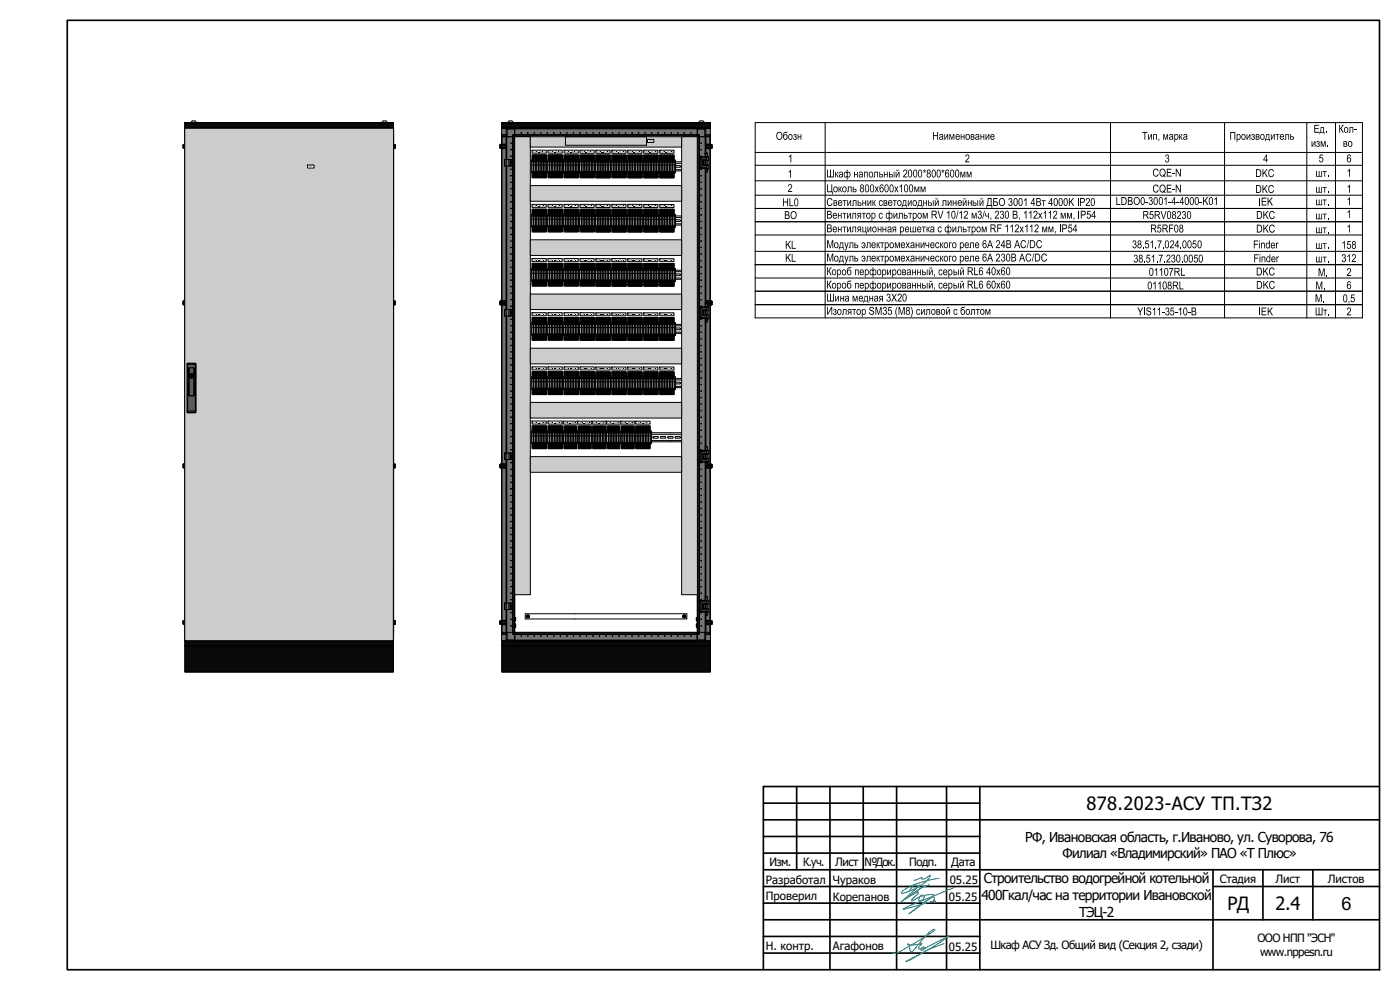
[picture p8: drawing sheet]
<svg xmlns="http://www.w3.org/2000/svg" width="420mm" height="297mm" viewBox="0 0 420 297" stroke-linecap="round" stroke-linejoin="round" font-family="sans-serif">
<defs><g id="words">
<g font-size="5.5">
<text x="326.1" y="243.1">878.2023-АСУ ТП.ТЗ2</text>
<text x="368.4" y="273.1">РД</text>
<text x="382.8" y="273.1">2.4</text>
<text x="402.6" y="272.9">6</text>
</g>
<g font-size="4.1">
<text x="307.7" y="252.6">РФ, Ивановская область, г.Иваново, ул. Суворова, 76</text>
<text x="318.9" y="257.6">Филиал «Владимирский» ПАО «Т Плюс»</text>
<text x="295.3" y="265">Строительство водогрейной котельной</text>
<text x="294.5" y="270">400Гкал/час на территории Ивановской</text>
<text x="323.8" y="275">ТЭЦ-2</text>
</g>
<g font-size="3.4">
<text x="231" y="259.8">Изм.</text>
<text x="241" y="259.8">К.уч.</text>
<text x="250.6" y="259.8">Лист №Док.</text>
<text x="272.9" y="259.8">Подп.</text>
<text x="285.5" y="259.8">Дата</text>
<text x="229.9" y="265.2">Разработал</text>
<text x="250" y="265.1">Чураков</text>
<text x="285" y="265.3">05.25</text>
<text x="366.1" y="264.8">Стадия</text>
<text x="382.7" y="264.8">Лист</text>
<text x="398.5" y="264.8">Листов</text>
<text x="229.9" y="270.2">Проверил</text>
<text x="250" y="270.2">Корепанов</text>
<text x="284.8" y="270.3">05.25</text>
<text x="229.9" y="284.9">Н. контр.</text>
<text x="250" y="285">Агафонов</text>
<text x="284.8" y="285.2">05.25</text>
<text x="297.2" y="284.8">Шкаф АСУ Зд. Общий вид (Секция 2, сзади)</text>
<text x="377.4" y="282.7">ООО НПП &quot;ЭСН&quot;</text>
<text x="378.2" y="286.9">www.nppesn.ru</text>
</g>
</g></defs>
<g fill="none" stroke="#000" stroke-width=".5">
<path d="M20.2 6.1h393.8v284.9h-393.8zM239.1 236v25M249.1 236v55M259.1 236v25M269.1 236v55M284.1 236v55M294.1 236v55M414 236h-184.9v55M229.1 246h184.9M229.1 241h65M229.1 251h65M229.1 256h65"/>
<path d="M229.1 261h184.9M229.1 266h65M229.1 271h65M364 261v30M364 266h50M379 261v15M394 261v15M414 276h-184.9M229.1 286h65M229.1 281h65"/>
</g>
<path d="M281.8 263.7a24.8 24.8 0 0 0-11 3.7l-.3 .6a14.6 14.6 0 0 0 8.4-4.6l.2-.8-2.1 1.2a.32 .32 0 0 1-.4-.1 .32 .32 0 0 1 .1-.5l-1.5 .7-1 .2M286.5 266.2l-15.5 6.5 .2 .1 9.2-2.5a.27 .27 0 0 1 .4 .2 .27 .27 0 0 1-.4 .3l-.3-.5 .3-.5a.47 .47 0 0 0-.1-.6 .47 .47 0 0 0-.5-.1l-7 5.1 7.4-5.7-.4-.2-3.6 .6a.62 .62 0 0 1 1-.1 .62 .62 0 0 1-.1 .9l-1.1 .7-.3-.5 .3-.9-2.1 1.3-.4-.1 2.1-2.2v-.2l-.2-.1-3.9 2.1 5.4-3.6 1.9-.6-1.9 .6-6.4 4.4 5.6-5.1-1.1 .4-.9-.3-1.1 1.6M283.3 283.1a74.6 74.6 0 0 0-11.4 5.4l6-3.2 6.9-4.5-5.4 2.8a4.1 4.1 0 0 1-2.6 1 .36 .36 0 0 1 .3-.5 .36 .36 0 0 1 .4 .5 .6 .6 0 0 1-.4 .6 .6 .6 0 0 1-.7-.3l.3-.4-.8 .3a.54 .54 0 0 1-.3-.6 .54 .54 0 0 1 .5-.4 .51 .51 0 0 0 .5-.7 7.5 7.5 0 0 1-4.3 .2l.2-.1a1.25 1.25 0 0 1 .5 1.5 .57 .57 0 0 0 .3 .8 .57 .57 0 0 0 .8-.2l1.4-1.8a14.6 14.6 0 0 1 4.9-4.7l.2 .1a66.4 66.4 0 0 1-11.9 7.1l-.7 .1v-.4" fill="none" stroke="#008080" stroke-width=".3"/>
<path d="M25.3 17h386.6v193.3h-386.6z" fill="#fff"/>
<g fill="#f2f2f2">
<path d="M159.2 48.6h32.9v2.6h-32.9z"/>
<path d="M183.5 48.6h21.1v2.6h-21.1z"/>
<path d="M159.2 64.8h32.9v2.7h-32.9z"/>
<path d="M183.5 64.8h21.1v2.7h-21.1z"/>
<path d="M159.2 81.1h32.9v2.7h-32.9z"/>
<path d="M183.5 81.1h21.1v2.7h-21.1z"/>
<path d="M159.2 97.3h32.9v2.7h-32.9z"/>
<path d="M183.5 97.3h21.1v2.7h-21.1z"/>
<path d="M159.2 113.6h32.9v2.7h-32.9z"/>
<path d="M183.5 113.6h21.1v2.7h-21.1z"/>
<path d="M159.2 129.9h32.9v2.6h-32.9z"/>
<path d="M183.5 129.9h21.1v2.6h-21.1z"/>
</g>
<g fill="#f2f2f2">
<path d="M159.2 49.7h.6l.1 .4h-.7z" fill-rule="evenodd"/>
<path d="M183.5 49.7h.7v.4h-.7z" fill-rule="evenodd"/>
<path d="M159.2 66h.6l.1 .3-.7 .1z" fill-rule="evenodd"/>
<path d="M183.5 66h.6l.2 .2-.8 .2z" fill-rule="evenodd"/>
<path d="M159.2 82.2h.6l.1 .4-.7 .1z" fill-rule="evenodd"/>
<path d="M183.5 82.2h.6l.2 .3-.8 .2z" fill-rule="evenodd"/>
<path d="M159.2 98.5h.6l.1 .3-.7 .1z" fill-rule="evenodd"/>
<path d="M183.5 98.5h.6l.2 .2-.8 .2z" fill-rule="evenodd"/>
<path d="M159.2 114.7h.6l.1 .4-.7 .1z" fill-rule="evenodd"/>
<path d="M183.5 114.7h.6l.2 .3-.2 .2h-.6z" fill-rule="evenodd"/>
<path d="M159.2 131h.6l.1 .3-.7 .1z" fill-rule="evenodd"/>
<path d="M183.5 131h.7v.3l-.7 .1z" fill-rule="evenodd"/>
</g>
<g fill="none" stroke="#000" stroke-width=".3">
<path d="M159.2 49h45.4M159.2 50.9h45.4M160.6 49.8l1.4-.1 .2 .3-.2 .2h-1.2zM162.8 49.8l1.4-.1a.26 .26 0 0 1 .2 .2 .26 .26 0 0 1-.2 .3h-1.2zM165.1 49.8l1.3-.1 .2 .2-.2 .3h-1.2zM167.2 49.8l1.4-.1 .2 .3-.2 .2h-1.2zM169.5 49.8l1.3-.1a.26 .26 0 0 1 .3 .2 .26 .26 0 0 1-.3 .3h-1.2zM171.8 49.7h1.2l.3 .3-.3 .2h-1.1l-.2-.2zM173.9 49.8l1.3-.1 .3 .3-.2 .2h-1.2zM176.1 49.8l1.4-.1a.26 .26 0 0 1 .2 .2 .26 .26 0 0 1-.2 .3h-1.2zM178.4 49.8l1.3-.1 .2 .3-.2 .2h-1.2zM180.6 49.8l1.3-.1 .2 .3-.2 .2h-1.2z"/>
<path d="M182.8 49.8l1.3-.1 .2 .3-.2 .2h-1.2zM183.5 48.5v1.2M183.5 50.2v1.1M185 49.8l1.3-.1 .2 .3-.2 .2h-1.2zM187.2 49.8v.3M187.2 49.8l1.3-.1 .2 .2-.1 .3-1.4-.1M189.4 49.9l.1 .3M189.4 49.9l.2-.2 1.3 .1-.1 .4h-1.3M191.5 49.9l.2 .3M191.6 49.9l.1 .3M191.6 49.8l-.1 .1M191.6 49.8h1.5l-.1 .4h-1.3"/>
<path d="M191.6 49.8v.1M193.9 49.8l1.3-.1 .2 .3-.2 .2h-1.2zM196.1 49.8l1.3-.1 .2 .3-.2 .2h-1.2zM198.3 49.8l1.3-.1 .2 .3-.2 .2h-1.2zM200.5 49.8l1.3-.1 .2 .3-.2 .2h-1.2zM202.7 49.8l1.3-.1 .2 .3-.1 .2h-1.3zM204.6 48.5h-45.4v1.2h.6l.2 .2-.2 .3h-.6v1.1h45.4M323.6 59.4v2.4M378 59.3v2.4M159.2 65.3h45.4M159.2 67.2h45.4M160.6 66l1.4-.1 .2 .4-.2 .1h-1.2z"/>
<path d="M162.8 66l1.4-.1a.26 .26 0 0 1 .2 .3 .26 .26 0 0 1-.2 .2h-1.2zM165.1 66l1.3-.1 .2 .3-.2 .2h-1.2zM167.2 66l1.4-.1 .2 .4-.2 .1h-1.2zM169.5 66l1.3-.1a.26 .26 0 0 1 .3 .3 .26 .26 0 0 1-.3 .2h-1.2zM171.8 66l1.2-.1 .3 .4-.3 .1h-1.1l-.2-.1zM173.9 66l1.3-.1 .3 .4-.2 .1h-1.2zM176.1 66l1.4-.1a.26 .26 0 0 1 .2 .3 .26 .26 0 0 1-.2 .2h-1.3zM178.4 66l1.3-.1 .2 .4-.2 .1h-1.2zM180.6 66l1.3-.1 .2 .4-.2 .1h-1.2zM182.8 66l1.3-.1 .2 .4-.2 .1h-1.2zM183.5 64.8v1.1M183.5 66.4v1.1"/>
<path d="M185 66l1.3-.1 .2 .4-.2 .1h-1.2zM187.2 66v.4M187.2 66l1.3-.1 .2 .3-.1 .2h-1.4M189.4 66.2l.1 .2M189.4 66.2l.2-.3 1.3 .2-.1 .3h-1.3M191.5 66.2l.2 .2M191.6 66.2l.1 .2M191.6 66l-.1 .2M191.6 66l1.5 .1-.1 .3h-1.3M191.6 66v.2M193.9 66l1.3-.1 .2 .4-.2 .1h-1.2zM196.1 66l1.3-.1 .2 .4-.2 .1h-1.2z"/>
<path d="M198.3 66l1.3-.1 .2 .4-.2 .1h-1.2zM200.5 66l1.3-.1 .2 .4-.2 .1h-1.2zM202.7 66l1.3-.1 .2 .4-.1 .1h-1.3zM204.6 64.8h-45.4v1.1l.6 .1 .2 .2-.2 .2h-.6v1.1h45.4M318.2 67.3v2.4M323.8 63.2v2.4M160.6 82.3l1.4-.1 .2 .3-1.4 .2zM160.6 98.5l1.4-.1 .2 .4-1.4 .1zM162.8 82.3l1.4-.1a.26 .26 0 0 1 .2 .2 .26 .26 0 0 1-.2 .3h-1.2zM162.8 98.5l1.4-.1a.26 .26 0 0 1 .2 .3 .26 .26 0 0 1-.2 .2h-1.2zM165.1 82.3l1.3-.1 .2 .2-.2 .3h-1.2zM165.1 98.5l1.3-.1 .2 .3-.2 .2h-1.2z"/>
<path d="M167.2 82.3l1.4-.1 .2 .3-1.4 .2zM167.2 98.5l1.4-.1 .2 .4-1.4 .1zM169.5 82.3l1.3-.1a.26 .26 0 0 1 .3 .2 .26 .26 0 0 1-.3 .3h-1.2zM169.5 98.5l1.3-.1a.26 .26 0 0 1 .3 .3 .26 .26 0 0 1-.3 .2h-1.2zM171.8 82.2h1.2l.3 .3-1.4 .2-.2-.2zM171.8 98.5l1.2-.1 .3 .4-1.4 .1-.2-.1zM173.9 82.3l1.3-.1 .3 .3-1.4 .2zM173.9 98.5l1.3-.1 .3 .4-1.4 .1zM176.1 82.3l1.4-.1a.26 .26 0 0 1 .2 .2 .26 .26 0 0 1-.2 .3h-1.3zM176.1 98.5l1.4-.1a.26 .26 0 0 1 .2 .3 .26 .26 0 0 1-.2 .2h-1.3zM178.4 82.3l1.3-.1 .2 .3-1.4 .2zM178.4 98.5l1.3-.1 .2 .4-1.4 .1z"/>
<path d="M180.6 82.3l1.3-.1 .2 .3-1.4 .2zM180.6 98.5l1.3-.1 .2 .4-1.4 .1zM182.8 82.3l1.3-.1 .2 .3-1.4 .2zM182.8 98.5l1.3-.1 .2 .4-1.4 .1zM183.5 81.1v1.1M183.5 82.7v1.1M183.5 97.3v1.1M183.5 98.9v1.1M185 82.3l1.3-.1 .2 .3-1.4 .2zM185 98.5l1.3-.1 .2 .4-1.4 .1zM187.2 82.3v.3M187.2 98.5v.3"/>
<path d="M187.2 82.3l1.3-.1 .2 .2-.1 .3-1.4-.1M187.2 98.5l1.3-.1 .2 .3-.1 .2-1.4-.1M189.4 82.4l.1 .3M189.4 98.7l.1 .2M189.4 82.4l.2-.2 1.3 .2-.1 .3h-1.3M189.4 98.7l.2-.3 1.3 .2-.1 .3h-1.3M191.5 82.4l.2 .3M191.5 98.7l.2 .2M191.6 82.4l.1 .3M191.6 98.7l.1 .2M191.6 82.3l-.1 .1M191.6 98.5l-.1 .2"/>
<path d="M191.6 82.3l1.3-.1 .2 .2-.1 .3h-1.3M191.6 98.5l1.3-.1 .2 .2-.1 .3h-1.3M191.6 82.3v.1M191.6 98.5v.2M193.9 82.3l1.3-.1 .2 .3-1.4 .2zM193.9 98.5l1.3-.1 .2 .4-1.4 .1zM196.1 82.3l1.3-.1 .2 .3-1.4 .2zM196.1 98.5l1.3-.1 .2 .4-1.4 .1zM198.3 82.3l1.3-.1 .2 .3-1.4 .2zM198.3 98.5l1.3-.1 .2 .4-1.4 .1zM200.5 82.3l1.3-.1 .2 .3-1.4 .2zM200.5 98.5l1.3-.1 .2 .4-1.4 .1z"/>
<path d="M202.7 82.3l1.3-.1 .2 .3-1.4 .2zM202.7 98.5l1.3-.1 .2 .4-1.4 .1zM204.6 81.1h-45.4v1.1h.6l.2 .2-.2 .3h-.6v1.1h45.4M204.6 81.5h-45.4M204.6 83.4h-45.4M204.6 97.3h-45.4v1.1l.6 .1 .2 .2-.2 .2h-.6v1.1h45.4M204.6 97.7h-45.4M204.6 99.7h-45.4M343.5 92.3v2.3M378 92.3v2.3M159.2 114h45.4M159.2 116h45.4"/>
<path d="M160.7 114.7h1.3l.2 .3-1.4 .2zM162.8 114.8l1.4-.1a.26 .26 0 0 1 .2 .2 .26 .26 0 0 1-.2 .3h-1.2zM165.2 114.7h1.2l.2 .2-.2 .3h-1.2l-.2-.2zM167.2 114.8l1.4-.1 .2 .3-1.4 .2zM169.5 114.8l1.3-.1a.26 .26 0 0 1 .3 .2 .26 .26 0 0 1-.3 .3h-1.2zM171.8 114.7h1.2l.3 .3-1.4 .2-.2-.2zM174 114.7h1.2l.3 .3-1.4 .2-.2-.2zM176.2 114.7h1.3a.26 .26 0 0 1 .2 .2 .26 .26 0 0 1-.2 .3h-1.3zM178.4 114.7h1.3l.2 .3-1.4 .2-.2-.2zM180.6 114.7h1.3l.2 .3-1.4 .2-.2-.3zM182.8 114.7h1.3l.2 .3-1.4 .2zM183.5 113.6v1.1"/>
<path d="M183.5 115.2v1.1M185 114.7h1.3l.2 .3-1.4 .2zM187.2 114.8v.3M187.2 114.8l1.3-.1 .2 .2-.1 .3-1.4-.1M189.4 114.9l.1 .3M189.4 114.9l.2-.2h1.1l.2 .2-.1 .3h-1.3M191.5 114.9l.2 .3M191.6 114.9l.1 .3M191.6 114.8l-.1 .1M191.6 114.8l1.3-.1 .2 .2-.1 .3h-1.3M191.6 114.8v.1M193.9 114.7h1.3l.2 .3-1.4 .2-.2-.2z"/>
<path d="M196.1 114.7h1.3l.2 .3-1.4 .2-.2-.3zM198.3 114.7h1.3l.2 .3-1.4 .2zM200.5 114.7h1.3l.2 .3-1.4 .2-.2-.2zM202.8 114.7h1.2l.2 .3-1.4 .2-.2-.2zM204.6 113.6h-45.4v1.1h.6l.2 .2-.2 .3h-.6v1.1h45.4M160.6 131h1.4l.2 .3-.2 .2h-1.2zM162.8 131h1.4a.26 .26 0 0 1 .2 .2 .26 .26 0 0 1-.2 .3h-1.2zM165.1 131h1.3l.2 .2-.2 .3h-1.2zM167.2 131h1.4l.2 .3-.2 .2h-1.2zM169.5 131h1.3a.26 .26 0 0 1 .3 .2 .26 .26 0 0 1-.3 .3h-1.2zM171.8 131h1.2l.3 .3-.3 .2h-1.1l-.2-.2zM173.9 131h1.3l.3 .3-.2 .2h-1.2z"/>
<path d="M176.1 131h1.4a.26 .26 0 0 1 .2 .2 .26 .26 0 0 1-.2 .3h-1.2zM178.4 131h1.3l.2 .3-.2 .2h-1.2zM180.6 131h1.3l.2 .3-.2 .2h-1.2zM182.8 131h1.3l.2 .3-.2 .2h-1.2zM183.5 129.8v1.2M183.5 131.5v1.1M185 131h1.3l.2 .3-.2 .2h-1.2zM187.2 131v.3M187.2 131h1.3l.2 .2-.1 .3-1.4-.2M189.4 131.2l.1 .3M189.4 131.2l.2-.2 1.3 .1-.1 .4h-1.3M191.5 131.2l.2 .3"/>
<path d="M191.6 131.2l.1 .3M191.6 131l-.1 .2M191.6 131l1.5 .1-.1 .4h-1.3M191.6 131v.2M193.9 131h1.3l.2 .3-.2 .2h-1.2zM196.1 131h1.3l.2 .3-.2 .2h-1.2zM198.3 131h1.3l.2 .3-.2 .2h-1.2zM200.5 131h1.3l.2 .3-.2 .2h-1.2zM202.7 131h1.3l.2 .3-.1 .2h-1.3zM204.6 129.8h-45.4v1.2h.6l.2 .2-.2 .3h-.6v1.1h45.4M204.6 130.3h-45.4M204.6 132.2h-45.4"/>
</g>
<g fill="#000">
<path d="M394.4 37.5h1.4v.2h-1.1v.8h1v.2h-1v.8h1.2v.3h-1.5zM397.9 39.5h.2v.3h-.2zM401.9 37.5h.3v1l.3-.3a.67 .67 0 0 1 .8-.7v.2l-.4 .2a.67 .67 0 0 0 0 1.1l.4 .8h-.4l-.7-1.1v1.1h-.3zM405 38.1h1.1v1.7h-.2v-1.4h-.6l-.1 1.3-.4 .1v-.2l.2-.1zM406.4 38.8h.8v.3h-.8zM237.2 50.9h.2v2.4h-.3v-1.8l-.4 .3zM237.3 46.3h.2v2.4h-.3v-1.8l-.4 .3v-.3zM236.7 55.4a.72 .72 0 0 1 1 .2 .72 .72 0 0 1-.3 1.1l-.6 .6h1v.3h-1.3l.3-.7a.97 .97 0 0 0 .5-1.4l-.4 .1-.1 .3h-.3zM238.2 40.4a.49 .49 0 0 1 .7-.1 .49 .49 0 0 1 0 .7 .54 .54 0 0 1-.1 1 .54 .54 0 0 1-.8-.5l.2-.1a.32 .32 0 0 0 .3 .4 .32 .32 0 0 0 .4-.4 .32 .32 0 0 0-.4-.2v-.3h.2a.25 .25 0 0 0 0-.4 .25 .25 0 0 0-.3 .1l-.3 .1zM239.4 40.2h.2v.7h.7v-.7h.2v1.7h-.2v-.7h-.7v.7h-.2zM248.2 50.9h.3v2.1h.6v-2.1h.3v2.1h.6v-2.1h.3v2.3h-2.1zM248.2 55.3h.3v2.1h1v-2.1h.3l.1 3h-.2v-.6h-1.5z"/>
<path d="M250.6 51.5h.3v.8l.4-.7 .3-.1-.5 .9 .6 .8h-.3l-.5-.7v.7h-.3zM251.7 56h.2v.7l.4-.6 .3-.1-.5 .8 .6 .9h-.3l-.5-.8v.8h-.2zM254.5 56h1.1v1.7h-.3v-1.5h-.6v.9a.42 .42 0 0 1 0 .5 .42 .42 0 0 1-.5 .1v-.3h.3zM256.3 51.5h.2v.7h.7v-.7h.2v1.7h-.2v-.7h-.7v.7h-.2zM259.3 51.5h1.1v1.7h-.2v-1.4h-.7v1.4h-.2zM262.4 51.5h1.1v1.7h-.2v-1.4h-.7v1.3l-.5 .1 .3-.4zM262.5 56h.3l.3 .6 .4-.6h.2l-.4 .8 .5 .9h-.3l-.4-.7-.3 .7h-.3l.5-.9zM265.3 51.5h.2v.7h.7v-.7h.2v1.7h-.2v-.7h-.7v.7h-.2zM268.4 56h.3l.3 .6 .3-.6h.3l-.5 .8 .6 .9h-.3l-.4-.7-.4 .7h-.3l.6-.9zM270.5 55.3l.2 2.4h-.2v-1.9l-.5 .4v-.3zM271.2 51a.72 .72 0 0 1 1.1 .3 .72 .72 0 0 1-.4 1l-.6 .7h1v.2h-1.3l.3-.7a.96 .96 0 0 0 .5-1.4l-.4 .1-.1 .4-.3-.1zM274.4 56h.4l.4 1.3 .4-1.3h.3v1.7h-.2v-1.4l-.5 1.4h-.2l-.4-1.5v1.5h-.2z"/>
<path d="M276.3 56h.3l.4 1.3 .4-1.3h.4v1.7h-.3v-1.4l-.4 1.4h-.2l-.4-1.5v1.5h-.2zM277.1 51.1l.3 .1v-.4h.1v.4l.3-.1 .1 .2-.4 .1 .3 .3-.2 .1-.2-.3-.1 .3-.2-.1 .2-.3-.3-.1zM280 39.6h.3v1h1v-1h.2v2.3h-.2v-1.1h-1v1.1h-.3zM282.6 51.1l.3 .1v-.4h.2v.4l.2-.1 .1 .2-.3 .1 .2 .3-.1 .1-.2-.3-.2 .3-.2-.1 .3-.3-.4-.1zM283.4 40.2h.2v1.3l.7-1.3h.3v1.7h-.3v-1.3l-.6 1.3h-.3zM284.9 40.2h.4l.4 1.4 .4-1.4h.3v1.7h-.2v-1.3l-.4 1.3h-.3l-.3-1.4v1.4h-.3zM288.2 51.5h.4l.4 1.4 .4-1.4h.3v1.7h-.2v-1.3l-.5 1.3h-.2l-.4-1.4v1.4h-.2zM288.3 40.2h.3v.7h.6v-.7h.3v1.7h-.3v-.7h-.6v.7h-.3zM290.1 51.5h.4l.3 1.4 .4-1.4h.4v1.7h-.3v-1.3l-.4 1.3h-.2l-.4-1.4v1.4h-.2zM289.9 46.5a.72 .72 0 0 1 1 .3 .72 .72 0 0 1-.3 1l-.6 .6h.9v.3h-1.2l.3-.7a.95 .95 0 0 0 .5-1.4l-.8 .4zM294.2 40.2h.3v.7h.7v-.7h.2v1.7h-.2v-.7h-.7v.7h-.3zM295.8 40.2h.2v1.3l.7-1.3h.2v1.7h-.2v-1.3l-.7 1.3h-.2z"/>
<path d="M342.8 39.6h1.5v.3h-.6v2h-.2v-2h-.7zM344.6 40.2h.2v1.3l.7-1.3h.2v1.7h-.2v-1.3l-.7 1.3h-.2zM346.1 40.2h1.1v1.7h-.2v-1.4h-.7v1.4h-.2zM346.3 50.8a.79 .79 0 0 1 .9-.2 .79 .79 0 0 1 .5 .7l-.3 .1a.63 .63 0 0 0-.8-.5 .63 .63 0 0 0-.3 .9 .64 .64 0 0 0 .4 .9 .64 .64 0 0 0 .8-.5h.2a.89 .89 0 0 1-1.1 .8 .89 .89 0 0 1-.6-1.2zM346.3 55.6a.79 .79 0 0 1 .9-.2 .79 .79 0 0 1 .5 .6l-.3 .1a.63 .63 0 0 0-.8-.4 .63 .63 0 0 0-.3 .9 .64 .64 0 0 0 .4 .9 .64 .64 0 0 0 .8-.6l.2 .1a.89 .89 0 0 1-1.1 .8 .89 .89 0 0 1-.6-1.2zM347.7 41.6h.2l-.2 .8zM349.1 40.2h.3l.4 1.4 .4-1.4h.4v1.7h-.3v-1.3l-.4 1.3h-.2l-.4-1.4v1.4h-.2zM349.9 46.5a.58 .58 0 0 1 .8 .1 .58 .58 0 0 1-.1 .8 .66 .66 0 0 1 .1 1.2 .66 .66 0 0 1-1.1-.5l.3-.1 .1 .3a.42 .42 0 0 0 .6-.2 .42 .42 0 0 0-.5-.5v-.3a.36 .36 0 0 0 .5-.2 .36 .36 0 0 0-.3-.5 .36 .36 0 0 0-.4 .4l-.2-.1zM350.2 50.6h1.4v.3h-1.2v.7h1.1v.3h-1.1v.8h1.2v.3h-1.4zM350.2 55.4h1.4v.3h-1.2v.7h1.1v.3h-1.1v.8h1.2v.3h-1.4zM351.8 52h.8v.3h-.8zM351.8 56.8h.8v.3h-.8z"/>
<path d="M352.9 50.6h.2l1 1.9v-1.9h.3v2.4h-.3l-1-1.9v1.9h-.2zM352.9 55.4h.2l1 1.9v-1.9h.3v2.4h-.3l-1-1.9v1.9h-.2zM353.9 40.2h.3v.8l.4-.7 .3-.1-.5 .9 .6 .8h-.3l-.5-.8v.8h-.3zM369.2 39.6h1.5v2.3h-.2v-2h-1v2h-.3zM374.1 40.2h.2v1.3l.7-1.3h.3v1.7h-.3v-1.3l-.6 1.3h-.3zM375.7 40.4a.48 .48 0 0 1 .7-.1 .48 .48 0 0 1 0 .7 .55 .55 0 0 1-.1 1 .55 .55 0 0 1-.8-.5l.2-.1a.31 .31 0 0 0 .3 .4 .31 .31 0 0 0 .3-.4 .31 .31 0 0 0-.4-.2v-.3h.3a.24 .24 0 0 0 0-.4 .24 .24 0 0 0-.3 .1l-.3 .1zM378.9 50.8h.2v1.1l1-1.1h.4l-.9 .9 .9 1.4h-.4l-.6-1.2-.4 .4v.8h-.2zM378.9 55.5h.2v1.2l1-1.2h.4l-.9 1 .9 1.4h-.4l-.6-1.2-.4 .4v.8h-.2zM381.4 40.2h.2v1.3l.7-1.3h.3v1.7h-.3v-1.3l-.6 1.3h-.3zM380.9 51a.79 .79 0 0 1 .9-.3 .79 .79 0 0 1 .5 .7l-.3 .1a.63 .63 0 0 0-.8-.4 .63 .63 0 0 0-.3 .8 .64 .64 0 0 0 .3 .9 .64 .64 0 0 0 .9-.5l.2 .1a.89 .89 0 0 1-1.1 .7 .89 .89 0 0 1-.6-1.2zM380.9 55.7a.8 .8 0 0 1 .9-.2 .8 .8 0 0 1 .5 .7l-.3 .1a.63 .63 0 0 0-.8-.5 .63 .63 0 0 0-.3 .9 .63 .63 0 0 0 .4 .9 .63 .63 0 0 0 .8-.5h.2a.89 .89 0 0 1-1.1 .8 .89 .89 0 0 1-.6-1.2zM382.8 40.2h1.1v.3h-.4v1.4h-.2v-1.4h-.5z"/>
<path d="M385.8 40.2h1.1v1.7h-.3v-1.4h-.6v1.3l-.5 .1v-.2l.3-.1zM393.6 42.4h.3v1.2l.6-1.2h.3v1.6h-.3v-1.2l-.6 1.2h-.3zM395 51.3h.2v1.5h.6v-1.5h.2v1.5h.5v-1.5h.3v1.7h-1.8zM395 56.1h.2v1.5h.6v-1.5h.2v1.5h.5v-1.5h.3v1.7h-1.8zM395 59.9h.2v1.4h.6v-1.4h.2v1.4h.5v-1.4h.3v1.7h-1.8zM395.1 42.5a.49 .49 0 0 1 .8-.1 .49 .49 0 0 1 0 .8 .54 .54 0 0 1-.1 .9 .54 .54 0 0 1-.8-.5l.2-.1a.32 .32 0 0 0 .3 .4 .32 .32 0 0 0 .3-.4 .32 .32 0 0 0-.4-.2v-.2l.3-.1a.25 .25 0 0 0 0-.4 .25 .25 0 0 0-.4 .1l-.3 .1zM396.1 46.4h1v.3h-.8l-.1 .6a.69 .69 0 0 1 .9 .3 .69 .69 0 0 1-.3 .9 .69 .69 0 0 1-.9-.2v-.2h.2a.45 .45 0 0 0 .7 .3 .45 .45 0 0 0 .1-.7l-.4-.3-.6 .2zM396.4 42.4h.3l.4 1.3 .4-1.3h.4v1.6h-.3v-1.3l-.4 1.3h-.2l-.4-1.4v1.4h-.2zM397 51.3h1.1v.3h-.4v1.4h-.2v-1.4h-.5zM397 56.1h1.1v.2h-.4v1.5h-.2v-1.5h-.5zM397 59.9h1.1v.2h-.4v1.5h-.2v-1.5h-.5zM398.3 43.7h.3v.3h-.3z"/>
<path d="M398.4 52.7h.3v.3h-.3zM398.4 57.5h.3v.3h-.3zM405 50.7h.1v2.3h-.2v-1.8l-.5 .3zM405 55.4h.1v2.4h-.2v-1.8l-.5 .3zM235 59.5h.2v1h1.1v-1h.2v2.4h-.2v-1.2h-1.1v1.2h-.2zM235.8 76.2h.3v1.1l.9-1.1h.4l-.8 .9 .8 1.4h-.3l-.7-1.2-.3 .4v.8h-.3zM235.8 72.3h.3v1.2l.9-1.2h.4l-.8 .9 .8 1.5h-.3l-.7-1.3-.3 .4v.9h-.3zM236.9 59.5h.3v2.1h.9v.3h-1.2zM237.6 76.2h.3v2.1h.9v.2h-1.2zM237.6 72.3h.3v2.1h.9v.3h-1.2zM248.2 76.1h.4l.6 2 .5-2h.4v2.4h-.3v-2l-.6 2h-.2l-.5-2v2h-.3zM248.2 72.1h.4l.6 2 .5-2h.4v2.3h-.3v-1.9l-.6 1.9h-.2l-.5-2v2h-.3z"/>
<path d="M248.5 59.6a.79 .79 0 0 1 .8-.2 .79 .79 0 0 1 .5 .7h-.2a.62 .62 0 0 0-.8-.4 .62 .62 0 0 0-.4 .9 .64 .64 0 0 0 .4 .9 .64 .64 0 0 0 .8-.5h.3a.9 .9 0 0 1-1.2 .8 .9 .9 0 0 1-.6-1.2zM251.5 63.9h.2v.7h.7v-.7h.2v1.7h-.2v-.8h-.7v.8h-.2zM251.5 68h.2v.7h.7v-.7h.2v1.7h-.2v-.8h-.7v.8h-.2zM252.8 63.9h1.2v.2h-.5v1.5h-.2v-1.5h-.5zM252.8 68h1.2v.2h-.5v1.5h-.2v-1.5h-.5zM252.9 60.1h1.2v.2h-.5v1.5h-.2v-1.5h-.5zM253.4 76.8h.3l.4 1.3 .3-1.3h.3l-.9 2.3h-.3v-.3h.3l.1-.3zM253.4 72.7h.3l.4 1.4 .3-1.4h.3l-.7 2.1-.3 .3-.2-.3h.3l.1-.4zM254.2 63.9h.2v1.3l.7-1.3h.3v1.7h-.3v-1.3l-.6 1.3h-.3zM254.2 68h.2v1.3l.7-1.3h.3v1.7h-.3v-1.3l-.6 1.3h-.3zM254.3 60.1h.2v1.3l.7-1.3h.2v1.7h-.2v-1.3l-.7 1.3h-.2zM255 76.8h1.1v1.7h-.2v-1.5h-.7v1.3l-.5 .2v-.3l.3-.1z"/>
<path d="M255 72.7h1.1v1.7h-.2v-1.4h-.7v.8a.42 .42 0 0 1 0 .5 .42 .42 0 0 1-.5 .1v-.2l.3-.1zM255.8 63.9h1.1v1.7h-.2v-1.5h-.6v1.3l-.5 .2 .2-.4zM255.8 68h1.1v1.7h-.2v-1.5h-.6v1.3l-.5 .2 .2-.4zM255.9 60.1h1.1v1.7h-.2v-1.5h-.6v1.3l-.5 .2 .2-.4zM258.7 63.9h1.1v.2h-.4v1.5h-.3v-1.5h-.4zM258.8 60.1h.2v.7h.7v-.7h.3v1.7h-.3v-.8h-.7v.8h-.2zM258.8 68h.3v1.5h.6v-1.5h.3l.1 2.4h-.2v-.7h-1.1zM258.7 76.9a.83 .83 0 0 1 1.1 .6 .83 .83 0 0 1-.8 1l-.5-.6 .3-.1 .1 .4h.4l.2-.5h-.5v-.2h.5v-.2l-.4-.4-.3 .4h-.3zM258.7 72.8a.83 .83 0 0 1 1.1 .7 .83 .83 0 0 1-.8 1l-.5-.6 .3-.1 .1 .4h.4l.2-.5h-.5v-.3h.5v-.2l-.4-.3-.3 .4-.3-.1zM260.2 76.8h1.1v1.7h-.3v-1.5h-.6v1.2l-.5 .3 .3-.4zM260.2 72.7h1.1v1.7h-.3v-1.4h-.6v1.2l-.5 .2 .3-.4zM260.3 60.1h.3v1.3l.6-1.3h.3v1.7h-.3v-1.3l-.6 1.3h-.3z"/>
<path d="M260.3 68h.3v1.3l.6-1.3h.3v1.7h-.3v-1.3l-.6 1.3h-.3zM261.8 60.1h.3v.7l.4-.7h.3l-.5 .8 .6 .9h-.3l-.5-.8v.8h-.3zM263.1 76.8h.2v.7l.5-.7h.3l-.5 .8 .5 .9h-.2l-.6-.8v.8h-.2zM263.1 72.7h.2v.8l.5-.7 .3-.1-.5 .9 .5 .8h-.2l-.6-.8v.8h-.2zM263.4 68h.2v.7h.7v-.7h.2v1.7h-.2v-.8h-.7v.8h-.2zM264.2 76.8h1.1v.2h-.4v1.5h-.3v-1.5h-.4zM264.2 72.7h1.1v.3h-.4v1.4h-.3v-1.4h-.4zM264 63.9l.7 .1 .2 .4h-.2a.4 .4 0 0 0-.6-.3 .4 .4 0 0 0-.1 .6 .41 .41 0 0 0 .2 .7 .41 .41 0 0 0 .5-.4h.3a.64 .64 0 0 1-.8 .6 .64 .64 0 0 1-.5-.9zM263.9 60.3a.58 .58 0 0 1 .6-.2 .58 .58 0 0 1 .5 .5h-.3a.41 .41 0 0 0-.5-.3 .41 .41 0 0 0-.2 .6 .42 .42 0 0 0 .2 .6 .42 .42 0 0 0 .5-.3h.3a.64 .64 0 0 1-.8 .6 .64 .64 0 0 1-.5-.9zM264.8 68h.3v.7h.7v-.7h.2v1.7h-.2v-.8h-.7v.8h-.3zM268 60.1h1.1v.2h-.4v1.5h-.3v-1.5h-.4zM268.1 63.9h.3v1.3l.7-1.3h.2v1.7h-.2v-1.3l-.7 1.3h-.3z"/>
<path d="M268.6 76.8h.3l.4 1.3 .4-1.3h.4v1.7h-.3v-1.4l-.4 1.4h-.2l-.4-1.5v1.5h-.2zM268.6 72.7h.3l.4 1.4 .4-1.4h.4v1.7h-.3v-1.3l-.4 1.3h-.2l-.4-1.4v1.4h-.2zM269.8 63.9h1.1v1.7h-.2v-1.5h-.6v.9a.42 .42 0 0 1-.1 .5 .42 .42 0 0 1-.5 .1l.3-.4zM271.8 76.8h.3l.3 .5 .3-.5h.3l-.4 .8 .5 .9h-.3l-.4-.7-.4 .7h-.3l.6-.9zM271.8 72.7h.3l.3 .6 .3-.6h.3l-.4 .8 .5 .9h-.3l-.4-.6-.4 .6h-.3l.6-.8zM272.4 60.1h.3v1.3l.6-1.3h.3v1.7h-.2v-1.3l-.7 1.3h-.3zM272.6 63.9h1.1v.2h-.4v1.5h-.3v-1.5h-.4zM273.1 68h.3v1.5h.5v-1.5h.3v1.5h.5v-1.5h.2v1.7h-1.8zM274.8 76.8h.2v.6h.7v-.6h.2v1.7h-.2v-.8h-.7v.8h-.2zM274.8 72.7h.2v.7h.7v-.7h.2v1.7h-.2v-.7h-.7v.7h-.2zM276.3 76.8h.2v1.2l.7-1.2h.3v1.7h-.3v-1.3l-.6 1.3h-.3zM276.3 72.7h.2v1.3l.7-1.3h.3v1.7h-.3v-1.3l-.6 1.3h-.3z"/>
<path d="M276.7 68h1.1v.2h-.4v1.5h-.3v-1.5h-.4zM276.9 63.9h.4l.4 1.4 .4-1.4h.3v1.7h-.2v-1.4l-.4 1.4h-.3l-.3-1.4v1.4h-.3zM277.1 60.1h.2v.7h.6v-.7h.3v1.7h-.3v-.8h-.6v.8h-.2zM277.7 76.8h.2v.3a.41 .41 0 0 0 .2 .5 .41 .41 0 0 0 .5-.1v-.7h.3v1.7h-.3v-.7l-.7-.1zM277.7 72.7h.2v.3a.42 .42 0 0 0 .2 .6 .42 .42 0 0 0 .5-.1v-.8h.3v1.7h-.3v-.7h-.7zM278.1 68h.2v.7l.4-.6 .4-.1-.6 .8 .6 .9h-.3l-.5-.8v.8h-.2zM280.8 76.9a.56 .56 0 0 1 .7-.2 .56 .56 0 0 1 .4 .6h-.2a.41 .41 0 0 0-.6-.3 .41 .41 0 0 0-.2 .6 .41 .41 0 0 0 .2 .6 .41 .41 0 0 0 .6-.4l.2 .1a.64 .64 0 0 1-.8 .6 .64 .64 0 0 1-.4-.9zM280.8 72.9a.56 .56 0 0 1 .7-.2 .56 .56 0 0 1 .4 .5l-.2 .1a.41 .41 0 0 0-.6-.4 .41 .41 0 0 0-.2 .7 .41 .41 0 0 0 .2 .6 .41 .41 0 0 0 .6-.4l.2 .1a.64 .64 0 0 1-.8 .6 .64 .64 0 0 1-.4-.9zM281.4 63.2h.3l.5 2.1 .7-2.1h.2l-.7 2.4h-.3zM282.1 76.8h.3v.7l.4-.7h.3l-.5 .8 .6 .9h-.3l-.5-.8v.8h-.3zM282.1 72.7h.3v.8l.4-.7 .3-.1-.5 .9 .6 .8h-.3l-.5-.8v.8h-.3zM281.6 68.2a.57 .57 0 0 1 .6-.2 .57 .57 0 0 1 .4 .5h-.2a.41 .41 0 0 0-.6-.3 .41 .41 0 0 0-.1 .6 .41 .41 0 0 0 .2 .7 .41 .41 0 0 0 .5-.4h.2a.64 .64 0 0 1-.7 .6 .64 .64 0 0 1-.5-.9z"/>
<path d="M282.9 60.1h1.1v1.7h-.2v-1.5h-.6v.9a.42 .42 0 0 1-.1 .5 .42 .42 0 0 1-.5 .1v-.2l.3-.1zM284.4 60.1h.3v1.3l.6-1.3h.3v1.7h-.3v-1.3l-.6 1.3h-.3zM284.8 76.8h.8v.2h-.6v1.5h-.2zM284.8 72.7h.8v.3h-.6v1.4h-.2zM284.7 63.2l.2 2.4h-.2v-1.8l-.5 .3v-.3zM285.8 68h.3v1.3l.6-1.3h.3v1.7h-.2v-1.3l-.7 1.3h-.3zM285.9 60.1h.3v.7h.6v-.7h.3v1.7h-.3v-.8h-.6v.8h-.3zM287.5 63.2h.1l-.5 2.4h-.2zM287.5 68h1.1v1.7h-.2v-1.5h-.7v.9a.42 .42 0 0 1 0 .5 .42 .42 0 0 1-.5 .1v-.3h.3zM288.5 63.2h.2v2.4h-.3v-1.8l-.5 .3zM290.2 68h1.2v.2h-.5v1.5h-.2v-1.5h-.5zM290.5 60.1h.2v.7h.7v-.7h.2v1.7h-.2v-.8h-.7v.8h-.2z"/>
<path d="M289.4 63.4a.71 .71 0 0 1 1.1 .2 .71 .71 0 0 1-.4 1l-.6 .7h1v.3h-1.3l.3-.7a.99 .99 0 0 0 .5-1.4l-.4 .1-.1 .3h-.2zM291.2 76.8h1.1v1.7h-.3v-1.5h-.6v1.3l-.5 .2 .3-.4zM291.2 72.7h1.1v1.7h-.3v-1.4h-.6v.8a.42 .42 0 0 1 0 .5 .42 .42 0 0 1-.5 .1l.3-.4zM291.6 63.9h.4l.4 1.4 .4-1.4h.3v1.7h-.2v-1.4l-.5 1.4h-.2l-.3-1.4v1.4h-.3zM293.6 63.4a.59 .59 0 0 1 .9 .1 .59 .59 0 0 1-.2 .8 .66 .66 0 0 1 .1 1.2 .66 .66 0 0 1-1-.5l.2-.1 .1 .3a.42 .42 0 0 0 .7-.2 .42 .42 0 0 0-.5-.5v-.3a.36 .36 0 0 0 .5-.3 .36 .36 0 0 0-.4-.4 .36 .36 0 0 0-.3 .4l-.3-.1zM294.6 68h.4l.4 1.4 .4-1.4h.3v1.7h-.2v-1.4l-.4 1.4h-.3l-.3-1.4v1.4h-.3zM295.4 63.2h.2l-.6 2.4h-.2zM295.6 63.9h.3v.3a.41 .41 0 0 0 .1 .5 .41 .41 0 0 0 .5 0v-.8h.2v1.7h-.2v-.7l-.7-.1zM297.2 65.3h.3l-.2 .8zM299.3 67.3h1.3v.3h-1.1v.7h.9v.3h-.9v1.1h-.2zM298.8 63.4a.71 .71 0 0 1 1 .2 .71 .71 0 0 1-.4 1l-.5 .7h.9v.3h-1.3l.4-.7a.95 .95 0 0 0 .4-1.4l-.7 .4zM300.3 63.4a.59 .59 0 0 1 .8 .1 .59 .59 0 0 1-.1 .8 .66 .66 0 0 1 .1 1.2 .66 .66 0 0 1-1-.5l.2-.1 .1 .3a.42 .42 0 0 0 .7-.2 .42 .42 0 0 0-.6-.5l.1-.3a.36 .36 0 0 0 .4-.3 .36 .36 0 0 0-.3-.4 .36 .36 0 0 0-.4 .4l-.2-.1z"/>
<path d="M299.1 76.3a.71 .71 0 0 1 1 .2 .71 .71 0 0 1-.3 1l-.6 .7h.9v.3h-1.2l.3-.7a.94 .94 0 0 0 .5-1.4l-.8 .4zM299.1 72.2a.71 .71 0 0 1 1 .3 .71 .71 0 0 1-.3 1l-.6 .7h.9v.2h-1.2l.3-.7a.95 .95 0 0 0 .5-1.4l-.8 .4zM300.7 76.2a.58 .58 0 0 1 .8 .1 .58 .58 0 0 1-.2 .9 .66 .66 0 0 1 .2 1.1 .66 .66 0 0 1-1.1-.5h.3l.1 .2a.41 .41 0 0 0 .6-.2 .41 .41 0 0 0-.5-.5v-.2a.35 .35 0 0 0 .5-.3 .35 .35 0 0 0-.3-.4 .35 .35 0 0 0-.4 .4l-.2-.1zM302.3 67.3l.2 2.4h-.3v-1.8l-.5 .3v-.3zM302.8 59.6a.59 .59 0 0 1 .9 .1 .59 .59 0 0 1-.2 .8 .66 .66 0 0 1 .1 1.2 .66 .66 0 0 1-1-.5l.2-.1 .1 .3a.42 .42 0 0 0 .7-.3 .42 .42 0 0 0-.5-.4v-.3a.36 .36 0 0 0 .5-.3 .36 .36 0 0 0-.3-.4 .36 .36 0 0 0-.4 .4l-.3-.1zM303.8 67.3l.1 2.4h-.2v-1.8l-.5 .3zM305.8 65.3h.2l-.2 .8zM304.8 67.5a.72 .72 0 0 1 1 .2 .72 .72 0 0 1-.4 1l-.5 .7h.9v.3h-1.3l.4-.7a.96 .96 0 0 0 .4-1.4l-.4 .1-.1 .4-.2-.1zM306 68h.3l.3 .6 .3-.6h.3l-.4 .8 .5 .9h-.3l-.4-.7-.4 .7h-.2l.5-.9zM306.6 72.3a.79 .79 0 0 1 .8-.2 .79 .79 0 0 1 .6 .6l-.3 .1a.62 .62 0 0 0-.8-.4 .62 .62 0 0 0-.4 .8 .64 .64 0 0 0 .4 1 .64 .64 0 0 0 .8-.6l.3 .1a.89 .89 0 0 1-1.1 .7 .89 .89 0 0 1-.6-1.2zM307.9 59.4l.1 2.4h-.2v-1.9l-.5 .4v-.3zM307.9 63.2h.1v2.4h-.2v-1.8l-.5 .3z"/>
<path d="M308.7 72h.2l-.6 2.5h-.2zM308.2 67.3h.2v2.4h-.3v-1.8l-.5 .3zM308.1 76.3a.79 .79 0 0 1 .8-.2 .79 .79 0 0 1 .6 .7h-.3a.62 .62 0 0 0-.8-.4 .62 .62 0 0 0-.4 .9 .64 .64 0 0 0 .4 .9 .64 .64 0 0 0 .8-.6l.3 .1a.89 .89 0 0 1-1.1 .8 .89 .89 0 0 1-.6-1.2zM309.4 63.2h.1v2.4h-.2v-1.8l-.5 .3zM310.2 76.1h.2l-.6 2.4h-.2zM309.7 67.3l.1 2.4h-.2v-1.8l-.5 .3zM310.3 63.4a.71 .71 0 0 1 1.1 .2 .71 .71 0 0 1-.4 1l-.6 .7h1v.3h-1.3l.3-.7a.99 .99 0 0 0 .5-1.4l-.4 .1-.1 .3h-.3zM311.6 63.9h.3l.3 .6 .3-.6h.3l-.5 .8 .6 .9h-.3l-.4-.7-.4 .7h-.3l.5-.9zM310.7 67.5a.72 .72 0 0 1 1 .2 .72 .72 0 0 1-.4 1l-.5 .7h.9v.3h-1.3l.4-.7a.96 .96 0 0 0 .4-1.4l-.4 .1-.1 .4-.2-.1zM311.3 72.3a.78 .78 0 0 1 .8-.2 .78 .78 0 0 1 .6 .6l-.3 .1a.62 .62 0 0 0-.8-.4 .62 .62 0 0 0-.3 .8 .64 .64 0 0 0 .3 1 .64 .64 0 0 0 .9-.6l.2 .1a.89 .89 0 0 1-1.1 .7 .89 .89 0 0 1-.6-1.2zM312.6 60.1h1.2v.2h-.5v1.5h-.2v-1.5h-.5zM312.8 68h.3l.4 1.4 .4-1.4h.4v1.7h-.3v-1.4l-.4 1.4h-.2l-.4-1.4v1.4h-.2z"/>
<path d="M313.8 63.2l.1 2.4h-.2v-1.8l-.5 .3v-.3zM312.8 76.3a.79 .79 0 0 1 .8-.2 .79 .79 0 0 1 .6 .7h-.3a.62 .62 0 0 0-.8-.4 .62 .62 0 0 0-.3 .9 .64 .64 0 0 0 .3 .9 .64 .64 0 0 0 .9-.6l.2 .1a.89 .89 0 0 1-1.1 .8 .89 .89 0 0 1-.6-1.2zM314.7 68h.3l.4 1.4 .4-1.4h.3v1.7h-.2v-1.4l-.4 1.4h-.2l-.4-1.4v1.4h-.2zM315.3 63.2l.1 2.4h-.2v-1.8l-.5 .3zM316.6 69.4h.3l-.3 .8zM316.2 63.4a.72 .72 0 0 1 1.1 .2 .72 .72 0 0 1-.4 1l-.6 .7h1v.3h-1.3l.3-.7a.96 .96 0 0 0 .5-1.4l-.8 .4zM318.3 63.9h.4l.4 1.4 .4-1.4h.3v1.7h-.2v-1.4l-.4 1.4h-.2l-.4-1.4v1.4h-.3zM320.2 63.9h.4l.4 1.4 .4-1.4h.3v1.7h-.2v-1.4l-.4 1.4h-.2l-.4-1.4v1.4h-.3zM320.8 67.4h.9v.2h-.7l-.1 .7a.7 .7 0 0 1 .9 .8 .7 .7 0 0 1-1.2 .3l-.1-.3 .3-.1a.45 .45 0 0 0 .6 .4 .45 .45 0 0 0 .1-.7l-.3-.3-.6 .2zM320.8 59.4h.2v1.2l1-1.2h.4l-.9 1 .9 1.4h-.4l-.6-1.2-.4 .4v.8h-.2zM322.2 65.3h.2l-.2 .8zM326.3 63.3h1v.2h-.8l-.1 .7a.7 .7 0 0 1 1 .8 .7 .7 0 0 1-1.2 .3l-.1-.3h.3a.45 .45 0 0 0 .6 .3 .45 .45 0 0 0 .1-.7l-.4-.3-.5 .2z"/>
<path d="M326.1 59.6a.71 .71 0 0 1 1 .2 .71 .71 0 0 1-.4 1l-.6 .7h1v.3h-1.3l.3-.7a.99 .99 0 0 0 .5-1.4l-.7 .4zM335 59.1h.3v2.1h.9v.3h-1.2zM340.1 72.3a.58 .58 0 0 1 .8 .1 .58 .58 0 0 1-.1 .8 .66 .66 0 0 1 .1 1.1 .66 .66 0 0 1-1-.4l.2-.1 .1 .3a.42 .42 0 0 0 .7-.3 .42 .42 0 0 0-.6-.4v-.3a.36 .36 0 0 0 .5-.2 .36 .36 0 0 0-.3-.5 .36 .36 0 0 0-.4 .4l-.2-.1zM340.5 76.5a.58 .58 0 0 1 .8 .1 .58 .58 0 0 1-.1 .9 .66 .66 0 0 1 .1 1.1 .66 .66 0 0 1-1.1-.5h.3l.1 .2a.42 .42 0 0 0 .7-.2 .42 .42 0 0 0-.6-.5v-.2a.36 .36 0 0 0 .5-.3 .36 .36 0 0 0-.3-.4 .36 .36 0 0 0-.4 .3h-.2zM343 74.1h.2v.4h-.2zM343.4 78.4h.3v.4h-.3zM343.8 72.2h1v.2h-.8l-.1 .7a.7 .7 0 0 1 1 .7 .7 .7 0 0 1-1.2 .4l-.1-.3 .2-.1a.45 .45 0 0 0 .7 .4 .45 .45 0 0 0 .1-.7l-.4-.3-.6 .2zM343.8 60.5h.8v.3h-.8zM344.2 76.4h1v.3h-.8l-.1 .6a.7 .7 0 0 1 .9 .8 .7 .7 0 0 1-1.1 .4l-.1-.4h.2a.45 .45 0 0 0 .6 .4 .45 .45 0 0 0 .2-.7l-.4-.4-.6 .2zM344.9 59.3a.59 .59 0 0 1 .9 .1 .59 .59 0 0 1-.2 .8 .66 .66 0 0 1 .1 1.2 .66 .66 0 0 1-1-.5l.2-.1 .1 .3a.42 .42 0 0 0 .7-.2 .42 .42 0 0 0-.5-.5v-.3a.35 .35 0 0 0 .5-.2 .35 .35 0 0 0-.3-.5 .35 .35 0 0 0-.4 .4l-.3-.1zM345.2 63.4h.9v.2h-.7l-.1 .7a.7 .7 0 0 1 .9 .7 .7 .7 0 0 1-1.2 .4l-.1-.3 .3-.1a.45 .45 0 0 0 .6 .4 .45 .45 0 0 0 .1-.7l-.3-.3-.6 .2zM345.8 72.1l.2 2.4h-.3v-1.9l-.4 .4z"/>
<path d="M346.2 76.4l.2 2.4h-.3v-1.9l-.5 .4v-.3zM346.7 74.1h.3v.4h-.3zM347.1 78.4h.3v.4h-.3zM347.5 67.4h1v.3h-.8l-.1 .6a.7 .7 0 0 1 1 .8 .7 .7 0 0 1-1.2 .4l-.1-.4h.2a.45 .45 0 0 0 .7 .4 .45 .45 0 0 0 .1-.8l-.4-.3-.6 .2zM347.4 72.2h1.2l-.7 2.3h-.2v-.7l.6-1.4h-.9zM347.7 76.4h1.3l-.8 2.4h-.2l.1-.7 .6-1.4h-1zM349 74.1h.2v.4h-.2zM348.3 63.3h.3l.6 2.1 .6-2.1h.3l-.8 2.4h-.2zM349.4 78.4h.2v.4h-.2zM349.9 59.1l.2 2.4h-.2v-1.9l-.5 .4zM350.7 60.5h.8v.3h-.8zM350.8 67.4h1.4v.2h-1.1v.8h.9v.3h-.9v1h-.3z"/>
<path d="M350.2 76.6a.71 .71 0 0 1 1.1 .2 .71 .71 0 0 1-.4 1l-.6 .7h1v.3h-1.3l.3-.7a.94 .94 0 0 0 .5-1.4l-.8 .4zM351.7 76.5a.58 .58 0 0 1 .9 .1 .58 .58 0 0 1-.2 .9 .66 .66 0 0 1 .1 1.1 .66 .66 0 0 1-1-.5h.2l.1 .2a.42 .42 0 0 0 .7-.2 .42 .42 0 0 0-.5-.5v-.2a.36 .36 0 0 0 .5-.3 .36 .36 0 0 0-.4-.4 .36 .36 0 0 0-.3 .3h-.3zM351.3 72.3a.71 .71 0 0 1 1.1 .2 .71 .71 0 0 1-.4 1l-.6 .7h1v.3h-1.3l.3-.7a.95 .95 0 0 0 .5-1.4l-.8 .4zM353.1 60.5h.8v.3h-.8zM354.3 74.1h.2v.4h-.2zM353.4 63.5a.71 .71 0 0 1 1 .2 .71 .71 0 0 1-.3 1l-.6 .7h1v.3h-1.3l.3-.7a.99 .99 0 0 0 .5-1.4l-.4 .1-.1 .3h-.3zM354.6 78.4h.3v.4h-.3zM354.9 63.5a.59 .59 0 0 1 .9 .1 .59 .59 0 0 1-.2 .8 .65 .65 0 0 1 .2 1.1 .65 .65 0 0 1-1.1-.4l.3-.1v.3a.42 .42 0 0 0 .7-.2 .42 .42 0 0 0-.5-.5v-.3a.35 .35 0 0 0 .5-.2 .35 .35 0 0 0-.3-.5 .35 .35 0 0 0-.4 .4l-.3-.1zM358.1 72.2h.9v.2h-.7l-.2 .7a.7 .7 0 0 1 1 .7 .7 .7 0 0 1-1.2 .4l-.1-.3 .3-.1a.45 .45 0 0 0 .6 .4 .45 .45 0 0 0 .1-.7l-.4-.3-.5 .2zM358.5 76.4h1v.3h-.8l-.1 .6a.7 .7 0 0 1 1 .8 .7 .7 0 0 1-1.2 .4l-.1-.4h.2a.45 .45 0 0 0 .7 .4 .45 .45 0 0 0 .1-.7l-.4-.4-.6 .2zM360 60.5h.8v.3h-.8zM361 59.1h.3v1.2l1-1.2h.3l-.8 1 .9 1.4h-.4l-.7-1.2-.3 .4v.8h-.3z"/>
<path d="M365 59.1h.2v2.4h-.3v-1.9l-.4 .4zM376.3 72.2h1.3v.2h-1.1v.8h1v.2h-1v1.1h-.2zM376.4 76.3h1.3v.3h-1v.7h.9v.3h-.9v1.1h-.3zM378.4 72.8h.3v.2l.4-.2 .4 .2 .1 1.5h-.2v-1a.38 .38 0 0 0-.5-.5 .38 .38 0 0 0-.2 .6v.9h-.3zM378.6 77h.2v.2l.3-.3 .5 .2 .2 1.6h-.3v-1.1a.37 .37 0 0 0-.4-.4 .37 .37 0 0 0-.2 .5v1h-.3zM378.6 59.3h1.4v.3h-1.1v.7h1.1v.3h-1.1v.8h1.2v.3h-1.5zM379.1 63.3h.3v1.2l1-1.2h.3l-.8 1 .8 1.4h-.3l-.7-1.2-.3 .4v.8h-.3zM379.1 67.4h.3v1.2l1-1.2h.3l-.8 1 .8 1.4h-.3l-.7-1.2-.3 .4v.8h-.3zM380.4 59.3h.3v1.2l.9-1.2h.4l-.8 1 .8 1.4h-.3l-.7-1.2-.3 .3v.9h-.3zM381.2 63.5a.79 .79 0 0 1 .8-.2 .79 .79 0 0 1 .6 .7h-.3a.62 .62 0 0 0-.8-.4 .62 .62 0 0 0-.4 .9 .64 .64 0 0 0 .4 .9 .64 .64 0 0 0 .8-.5h.3a.9 .9 0 0 1-1.1 .8 .9 .9 0 0 1-.6-1.2zM381.2 67.6a.79 .79 0 0 1 .8-.2 .79 .79 0 0 1 .6 .7h-.3a.62 .62 0 0 0-.8-.4 .62 .62 0 0 0-.4 .9 .64 .64 0 0 0 .4 .9 .64 .64 0 0 0 .8-.5h.3a.89 .89 0 0 1-1.1 .8 .89 .89 0 0 1-.6-1.2zM382.9 72.8h.3v.3l.2-.3 .3 .1-.1 .2-.4 .2v1.2h-.3z"/>
<path d="M383.1 77h.2v.2l.2-.3 .3 .1v.3h-.4l-.1 1.4h-.2zM395 77h.2v1.5h.6v-1.5h.2v1.5h.5v-1.5h.3v1.7h-1.8zM395 64.1h.2v1.5h.6v-1.5h.2v1.5h.5v-1.5h.3v1.7h-1.8zM395 68.2h.2v1.5h.6v-1.5h.2v1.5h.5v-1.5h.3v1.8h-1.8zM395 72.9h.2v1.5h.6v-1.5h.2v1.5h.5v-1.5h.3v1.8h-1.8zM397 77h1.1v.2h-.4v1.5h-.2v-1.5h-.5zM397 64.1h1.1v.2h-.4v1.5h-.2v-1.5h-.5zM397 68.2h1.1v.3h-.4v1.5h-.2v-1.5h-.5zM397 72.9h1.1v.3h-.4v1.5h-.2v-1.5h-.5zM398.4 78.4h.3v.3h-.3zM398.4 61.2h.3v.4h-.3zM398.4 65.5h.3v.3h-.3z"/>
<path d="M398.4 69.6h.3v.4h-.3zM398.4 74.3h.3v.4h-.3zM402.9 76.4a.58 .58 0 0 1 .9 .1 .58 .58 0 0 1-.2 .8 .65 .65 0 0 1 .1 1.2 .65 .65 0 0 1-1-.5h.2l.1 .2a.42 .42 0 0 0 .7-.2 .42 .42 0 0 0-.5-.5v-.2a.35 .35 0 0 0 .5-.3 .35 .35 0 0 0-.3-.4 .35 .35 0 0 0-.4 .3h-.3zM403.4 72.3l.2 2.4h-.2v-1.9l-.5 .4v-.3zM404.4 72.3h1v.3h-.8l-.1 .6a.7 .7 0 0 1 1 .8 .7 .7 0 0 1-1.2 .4l-.1-.4h.2a.45 .45 0 0 0 .7 .4 .45 .45 0 0 0 .1-.8l-.4-.3-.6 .2zM404.9 76.3l.2 2.3h-.3v-1.8l-.4 .3v-.2zM405 63l.1 2.4h-.2v-1.9l-.5 .4v-.3zM405 67.4l.1 2.3h-.2v-1.8l-.5 .3v-.2zM405 59.2h.1v2.4h-.2v-1.9l-.5 .4zM405.9 76.4a.71 .71 0 0 1 1 .3 .71 .71 0 0 1-.3 1l-.6 .7h.9v.2h-1.2l.3-.7a.94 .94 0 0 0 .5-1.4l-.8 .4zM248.2 84.2h.3v1.1l.3-.3a.7 .7 0 0 1 .8-.8v.3l-.4 .2a.68 .68 0 0 0 0 1.1l.4 .8h-.3l-.8-1.1v1.1h-.3zM248.2 80.2h.3v1l.3-.2a.71 .71 0 0 1 .8-.8v.3l-.4 .1a.68 .68 0 0 0 0 1.2l.4 .8h-.3l-.8-1.2v1.2h-.3z"/>
<path d="M248.2 88.1h.3v2.1h.6v-2.1h.3v2.1h.6v-2.1h.3v2.4h-2.1zM248.2 92.1h.3v1.9l1-1.9h.3v2.3h-.3v-1.8l-1 1.8h-.3zM250.2 92.9a.47 .47 0 0 1 .7-.1 .47 .47 0 0 1 0 .7 .55 .55 0 0 1-.1 1 .55 .55 0 0 1-.8-.5l.2-.1a.31 .31 0 0 0 .3 .4 .31 .31 0 0 0 .3-.4 .31 .31 0 0 0-.4-.2v-.2l.3-.1a.25 .25 0 0 0 0-.4 .25 .25 0 0 0-.4 .1l-.2 .1zM250.6 88.8h.3v1.3l.6-1.3h.3v1.7h-.2v-1.3l-.7 1.3h-.3zM252.2 88.8h.2v.7h.7v-.7h.2v1.7h-.2v-.8h-.7v.8h-.2zM253 92.7h1.1v1.7h-.3v-1.4h-.6v1.2l-.5 .2 .2-.3zM255.8 92.7h1.1v.3h-.4v1.4h-.3v-1.4h-.4zM255.9 88.8h.4l.3 1.3 .4-1.3h.4v1.7h-.3v-1.4l-.4 1.4h-.2l-.4-1.5v1.5h-.2zM256.6 84.9h1.1v1.7h-.2v-1.5h-.7v1.5h-.2zM256.6 80.9h1.1v1.7h-.2v-1.5h-.7v1.5h-.2zM261.1 92.2a.74 .74 0 0 1 .8-.1 .74 .74 0 0 1 .4 .7h-.2a.42 .42 0 0 0-.6-.5 .42 .42 0 0 0-.1 .7 .79 .79 0 0 1 .9 .4 .79 .79 0 0 1-.4 1 .79 .79 0 0 1-1-.3l-.1-.4h.3a.48 .48 0 0 0 .2 .6 .48 .48 0 0 0 .6-.2 .48 .48 0 0 0-.1-.7 .74 .74 0 0 1-.8-.3 .74 .74 0 0 1 .1-.9zM260.9 88.8h.2v.7h.7v-.7h.2v1.7h-.2v-.8h-.7v.8h-.2z"/>
<path d="M262.8 92.1h.3l.6 2 .6-2h.3v2.3h-.3v-1.9l-.5 1.9h-.2l-.6-2v2h-.2zM265.2 92.2a.58 .58 0 0 1 .8 .1 .58 .58 0 0 1-.2 .9 .66 .66 0 0 1 .2 1.1 .66 .66 0 0 1-1.1-.5h.3v.3a.43 .43 0 0 0 .7-.3 .43 .43 0 0 0-.5-.5v-.2a.36 .36 0 0 0 .5-.3 .36 .36 0 0 0-.3-.4 .36 .36 0 0 0-.4 .4l-.2-.1zM266.3 88.3a.58 .58 0 0 1 .8 .1 .58 .58 0 0 1-.1 .8 .66 .66 0 0 1 .1 1.1 .66 .66 0 0 1-1-.4l.2-.1 .1 .3a.42 .42 0 0 0 .7-.2 .42 .42 0 0 0-.6-.5v-.3a.36 .36 0 0 0 .5-.2 .36 .36 0 0 0-.3-.5 .36 .36 0 0 0-.4 .4l-.2-.1zM266.2 84.9h.3v1.3l.7-1.3h.2v1.7h-.2v-1.3l-.7 1.3h-.3zM266.2 80.9h.3v1.2l.7-1.2h.2v1.7h-.2v-1.3l-.7 1.3h-.3zM266.6 92.1h1v.3h-.8l-.1 .6a.69 .69 0 0 1 .9 .3 .69 .69 0 0 1-.2 .9 .69 .69 0 0 1-1-.2v-.2h.3a.45 .45 0 0 0 .6 .4 .45 .45 0 0 0 .1-.7l-.4-.4-.5 .2zM267.5 88.1h.3l.5 .9 .6-.9h.3l-.7 1.1 .7 1.3h-.3l-.6-1-.6 1h-.3l.8-1.3zM269.2 92.1h.1l-.3 1.5 .3 1.5a2.33 2.33 0 0 1-.1-3zM269.7 92.1h.4l.5 2 .6-2h.3v2.3h-.2v-1.9l-.6 1.9h-.2l-.6-2v2h-.2zM269.6 88.3a.72 .72 0 0 1 1 .2 .72 .72 0 0 1-.3 1l-.6 .7h.9v.3h-1.2l.3-.7a.95 .95 0 0 0 .5-1.4l-.8 .4zM273.3 92.1a2.15 2.15 0 0 1 0 3l.4-1.5zM273.7 84.9h.3v.7h.6v-.7h.3v1.7h-.3v-.8h-.6v.8h-.3z"/>
<path d="M273.7 80.9h.3v.7h.6v-.7h.3v1.7h-.3v-.8h-.6v.8h-.3zM275.2 84.9h.3v.7h.6v-.7h.3v1.7h-.3v-.8h-.6v.8h-.3zM275.2 80.9h.3v.7h.6v-.7h.3v1.7h-.3v-.8h-.6v.8h-.3zM275.2 92.9a.57 .57 0 0 1 .6-.2 .57 .57 0 0 1 .4 .5l-.2 .1a.42 .42 0 0 0-.6-.3 .42 .42 0 0 0-.2 .6 .41 .41 0 0 0 .2 .6 .41 .41 0 0 0 .6-.4l.2 .1a.64 .64 0 0 1-.8 .6 .64 .64 0 0 1-.4-.9zM276.4 92.7h.2v1.3l.7-1.3h.3v1.7h-.3v-1.2l-.6 1.2h-.3zM278 92.7h1.1v1.7h-.2v-1.4h-.6v1.2l-.5 .2 .2-.3zM280.3 86.3h.3l-.2 .8zM280.3 82.2h.3l-.2 .8zM281.8 85a.57 .57 0 0 1 .7-.2 .57 .57 0 0 1 .4 .6h-.3a.41 .41 0 0 0-.5-.3 .41 .41 0 0 0-.2 .6 .41 .41 0 0 0 .2 .6 .41 .41 0 0 0 .6-.3h.2a.64 .64 0 0 1-.8 .6 .64 .64 0 0 1-.4-.9zM281.8 81a.57 .57 0 0 1 .7-.2 .57 .57 0 0 1 .4 .5l-.3 .1a.41 .41 0 0 0-.5-.3 .41 .41 0 0 0-.2 .6 .41 .41 0 0 0 .2 .6 .41 .41 0 0 0 .6-.4l.2 .1a.64 .64 0 0 1-.8 .6 .64 .64 0 0 1-.4-.9zM286.3 92.9a.57 .57 0 0 1 .6-.2 .57 .57 0 0 1 .4 .5l-.2 .1a.41 .41 0 0 0-.6-.3 .41 .41 0 0 0-.1 .6 .4 .4 0 0 0 .2 .6 .4 .4 0 0 0 .5-.4l.3 .1a.63 .63 0 0 1-.8 .6 .63 .63 0 0 1-.4-.9zM291.5 92.7h1.1v1.7h-.2v-1.4h-.6l-.1 1.2-.5 .2 .3-.3z"/>
<path d="M292.4 84.2h.2v2.1h1v.3h-1.2zM292.4 80.2h.2v2.1h1v.3h-1.2zM292.9 92.7h1.1v.3h-.4v1.4h-.3v-1.4h-.4zM295.7 92.7h.4l.3 1.4 .5-1.4h.3v1.7h-.2v-1.3l-.4 1.3h-.3l-.4-1.4v1.4h-.2zM299 84.9h.3l.3 .6 .4-.6h.2l-.4 .8 .5 .9h-.3l-.4-.7-.3 .7h-.3l.5-.9zM299 80.9h.3l.3 .5 .4-.5h.2l-.4 .8 .5 .9h-.3l-.4-.7-.3 .7h-.3l.5-.9zM341.3 92.3h.3l.6 1.1 .6-1.1h.3l-.8 1.3v1h-.2v-1zM344.2 92.4a.73 .73 0 0 1 .8-.1 .73 .73 0 0 1 .4 .6h-.2a.42 .42 0 0 0-.5-.5 .42 .42 0 0 0-.2 .7 .78 .78 0 0 1 1 .5 .78 .78 0 0 1-.4 1 .78 .78 0 0 1-1-.3l-.1-.4 .2-.1a.48 .48 0 0 0 .3 .6 .48 .48 0 0 0 .6-.2 .48 .48 0 0 0-.2-.6 .74 .74 0 0 1-.7-.4 .74 .74 0 0 1 0-.8zM346.5 92.2l.2 2.4h-.3v-1.8l-.4 .3v-.3zM346.7 84.5l.1 2.3h-.2v-1.8l-.5 .3v-.3zM347.1 80.4l.2 2.3h-.3v-1.8l-.4 .3zM348 92.2l.1 2.4h-.2v-1.8l-.5 .3v-.3z"/>
<path d="M348.1 84.5h.2v2.3h-.2v-1.8l-.5 .3v-.3zM348.6 80.4h.2v2.3h-.3v-1.8l-.4 .3zM348.8 93.6h.7v.3h-.7zM349.9 92.4a.58 .58 0 0 1 .9 .1 .58 .58 0 0 1-.2 .8 .66 .66 0 0 1 .2 1.2 .66 .66 0 0 1-1.1-.5h.2l.1 .2a.42 .42 0 0 0 .7-.2 .42 .42 0 0 0-.5-.5v-.3a.36 .36 0 0 0 .5-.2 .36 .36 0 0 0-.4-.5 .36 .36 0 0 0-.3 .4h-.3zM350.9 80.4h1.2l-.7 2.3h-.3l.1-.7 .6-1.3h-.9zM351.4 92.3h1v.3h-.8l-.1 .6a.7 .7 0 0 1 .9 .8 .7 .7 0 0 1-1.2 .4v-.4h.2a.45 .45 0 0 0 .6 .4 .45 .45 0 0 0 .2-.8l-.4-.3-.6 .2zM352.6 93.6h.8v.3h-.8zM354 84.5h.2v2.1h1v.2h-1.2zM354.4 80.4h.3v2h.9v.3h-1.2zM354.3 92.2h.2v2.4h-.3v-1.8l-.4 .3v-.3zM356.6 93.6h.7v.3h-.7zM378.6 92.3h1.4v.2h-1.1v.8h1.1v.2h-1.1v.8h1.2v.3h-1.5z"/>
<path d="M379.1 80.3h.3v1.1l.9-1.1h.4l-.9 .9 .9 1.5h-.3l-.7-1.3-.3 .4v.9h-.3zM379.1 84.3h.3v1.2l1-1.2h.3l-.8 1 .8 1.4h-.3l-.7-1.2-.3 .4v.8h-.3zM380.5 92.3h.2v1.1l1-1.1h.3l-.8 .9 .8 1.4h-.3l-.7-1.2-.3 .4v.8h-.2zM381.2 80.5a.79 .79 0 0 1 .8-.2 .79 .79 0 0 1 .5 .6l-.2 .1a.63 .63 0 0 0-.9-.4 .63 .63 0 0 0-.3 .8 .64 .64 0 0 0 .4 1 .64 .64 0 0 0 .8-.6l.3 .1a.89 .89 0 0 1-1.2 .7 .89 .89 0 0 1-.6-1.2zM381.2 84.5a.79 .79 0 0 1 .8-.2 .79 .79 0 0 1 .6 .6l-.3 .1a.63 .63 0 0 0-.8-.4 .63 .63 0 0 0-.4 .9 .64 .64 0 0 0 .4 .9 .64 .64 0 0 0 .8-.6l.3 .1a.89 .89 0 0 1-1.1 .8 .89 .89 0 0 1-.6-1.2zM394.8 88.3h.4l.6 2 .5-2h.4v2.3h-.3v-1.9l-.5 1.9h-.3l-.5-2v2h-.3zM394.9 92.3h.2v2h.6v-2h.3v2h.7v-2h.2v2.3h-2zM395 84.5h.4l.5 2 .6-2h.3v2.3h-.2v-1.9l-.6 1.9h-.2l-.6-2v2h-.2zM395.7 80.5h.4l.6 2 .5-2h.4v2.4h-.3v-2l-.5 2h-.3l-.5-2v2h-.3zM397.1 92.9h1.2v.3h-.5v1.4h-.2v-1.4h-.5zM397.1 90.3h.3v.3h-.3zM397.2 86.5h.3v.3h-.3z"/>
<path d="M398 82.5h.3v.4h-.3zM398.6 94.3h.3v.3h-.3zM404.7 90.4h.3l-.2 .7zM405.5 88.3h1v.3h-.8l-.1 .7a.69 .69 0 0 1 .9 .3 .69 .69 0 0 1-.2 .9 .69 .69 0 0 1-1-.2v-.2l.3-.1a.45 .45 0 0 0 .6 .4 .45 .45 0 0 0 .1-.7l-.4-.3-.5 .2zM404.4 92.4a.72 .72 0 0 1 1 .3 .72 .72 0 0 1-.3 1l-.6 .6h1v.3h-1.3l.3-.7a.95 .95 0 0 0 .5-1.4l-.8 .4zM404.4 80.6a.71 .71 0 0 1 1.1 .3 .71 .71 0 0 1-.4 1l-.6 .6h1v.3h-1.3l.3-.7a.97 .97 0 0 0 .5-1.4l-.8 .4z"/>
<path d="M235.2 39.8l1.1-.3a.58 .58 0 0 1-.9 .4l-.2 .7a.67 .67 0 0 1 1-.2 .67 .67 0 0 1 .1 .9 .67 .67 0 0 1-.8 .7 .67 .67 0 0 1-.5-.9zM235.5 40.5a.65 .65 0 0 0-.2 .7 .65 .65 0 0 0 .6 .5 .65 .65 0 0 0 .2-.7 .65 .65 0 0 0-.6-.5z"/>
<path d="M396.4 38.1h.9l.2 2.2h-.2v-.5h-1.1v.5h-.2zM396.5 38.4l-.1 1.2h.7v-1.2z"/>
<path d="M403.7 38.2a.81 .81 0 0 1 1 .8 .81 .81 0 0 1-1 .8 1.15 1.15 0 0 1 0-1.6zM403.7 38.5a.57 .57 0 0 0-.1 .7 .57 .57 0 0 0 .7 .3 .57 .57 0 0 0 .1-.8 .57 .57 0 0 0-.7-.2z"/>
<path d="M233.2 39.9a1.01 1.01 0 0 1 1.3-.1 1.01 1.01 0 0 1 .3 1.3 .97 .97 0 0 1-1.3 .8 .97 .97 0 0 1-.5-1.4zM233.4 40a.91 .91 0 0 0-.2 1.1 .91 .91 0 0 0 1 .5 .88 .88 0 0 0 .4-1.2 .88 .88 0 0 0-1.2-.4z"/>
<path d="M236.7 40.4a.77 .77 0 0 1 1.2 .7 .77 .77 0 0 1-1.2 .7l-.2-.7zM236.9 40.6a.57 .57 0 0 0-.1 .8 .57 .57 0 0 0 .7 .2 .57 .57 0 0 0 .1-.8 .57 .57 0 0 0-.7-.2z"/>
<path d="M250.3 56.2a.8 .8 0 0 1 1.1 .6 .8 .8 0 0 1-1 .8l-.3-.5zM250.5 56.3a.58 .58 0 0 0-.2 .8 .58 .58 0 0 0 .7 .2 .58 .58 0 0 0 .2-.7 .58 .58 0 0 0-.7-.3z"/>
<path d="M251.9 51.7a.59 .59 0 0 1 .7-.2 .59 .59 0 0 1 .4 .6v1.1l-.3-.2a.57 .57 0 0 1-.7 .2 .57 .57 0 0 1-.2-.8 .57 .57 0 0 1 .7-.2h.2a.35 .35 0 0 0-.3-.5 .35 .35 0 0 0-.4 .3h-.2zM252.1 52.6a.34 .34 0 0 0 .1 .4 .34 .34 0 0 0 .5-.1 .34 .34 0 0 0-.1-.5z"/>
<path d="M252.9 56.2a.8 .8 0 0 1 1.2 .6 .8 .8 0 0 1-1 .8l-.3-.5zM253.1 56.3a.58 .58 0 0 0-.1 .8 .58 .58 0 0 0 .7 .2 .58 .58 0 0 0 .1-.7 .58 .58 0 0 0-.7-.3z"/>
<path d="M254.1 50.9h.3v.8a.57 .57 0 0 1 .7 0 .57 .57 0 0 1 .2 .7 .58 .58 0 0 1-.2 .7 .58 .58 0 0 1-.7 0v.8h-.3v-.8a.7 .7 0 0 1-.8-.2 .7 .7 0 0 1 0-.9l.3-.5 .5 .2zM254.5 51.8v1.2a.59 .59 0 0 0 .5-.6 .59 .59 0 0 0-.5-.6zM253.7 51.8l-.1 .1a.67 .67 0 0 0 .4 1.1l.1-1z"/>
<path d="M255.9 56h.3v.6a.57 .57 0 0 1 .8 .3 .57 .57 0 0 1-.5 .8h-.6zM256.2 56.9v.5h.6l-.1-.4z"/>
<path d="M258.3 55.5a.58 .58 0 0 1 .9 .1 .58 .58 0 0 1-.2 .8 .68 .68 0 0 1 .2 1.1 .68 .68 0 0 1-1 0 .68 .68 0 0 1 .2-1.1l-.2-.3zM258.4 55.9a.35 .35 0 0 0 .7 0 .35 .35 0 0 0-.7 0zM258.3 57a.45 .45 0 0 0 .9 0 .45 .45 0 0 0-.9 0z"/>
<path d="M257.9 51.6a.58 .58 0 0 1 .7-.1 .58 .58 0 0 1 .3 .6l.1 1.1-.3-.2a.57 .57 0 0 1-.8 .2 .57 .57 0 0 1-.2-.8 .57 .57 0 0 1 .8-.2h.2a.35 .35 0 0 0-.3-.5 .35 .35 0 0 0-.4 .3h-.2zM258 52.6a.34 .34 0 0 0 .2 .4 .34 .34 0 0 0 .4-.1 .34 .34 0 0 0-.1-.5z"/>
<path d="M259.9 55.4a.74 .74 0 0 1 .9 .2 .74 .74 0 0 1 0 .9 .75 .75 0 0 1 0 .9 .75 .75 0 0 1-.9 .2 2.18 2.18 0 0 1 0-2.2zM260 55.6a1.58 1.58 0 0 0 .2 1.9 1.41 1.41 0 0 0 0-2z"/>
<path d="M260.9 51.7a.8 .8 0 0 1 1.2 .6 .8 .8 0 0 1-1.1 .9l-.3-.5zM261.1 51.9a.58 .58 0 0 0-.1 .7 .58 .58 0 0 0 .7 .3 .57 .57 0 0 0 .1-.8 .57 .57 0 0 0-.7-.2z"/>
<path d="M261.4 55.4a.74 .74 0 0 1 .9 .2 .74 .74 0 0 1 0 .9 .75 .75 0 0 1 0 .9 .75 .75 0 0 1-.9 .2 2.15 2.15 0 0 1 0-2.2zM261.5 55.6a1.58 1.58 0 0 0 .2 1.9 1.41 1.41 0 0 0 0-2z"/>
<path d="M263.9 51.5h.2v.7a.57 .57 0 0 1 .9 .3 .57 .57 0 0 1-.5 .7h-.6zM264.1 52.4v.6l.6-.1v-.4z"/>
<path d="M264.3 55.4l.7 .1 .2 .4h-.3a.36 .36 0 0 0-.4-.4 .36 .36 0 0 0-.3 .5v.5a.65 .65 0 0 1 .9-.1 .65 .65 0 0 1 0 .9 .62 .62 0 0 1-.7 .4 .62 .62 0 0 1-.4-.8v-.9zM264.3 56.5a.48 .48 0 0 0-.1 .7 .48 .48 0 0 0 .6 .1 .48 .48 0 0 0 .2-.6 .48 .48 0 0 0-.7-.2z"/>
<path d="M265.7 55.4a.74 .74 0 0 1 .9 .2 .74 .74 0 0 1 .1 .9 .75 .75 0 0 1-.1 .9 .75 .75 0 0 1-.9 .2 2.07 2.07 0 0 1 0-2.2zM265.9 55.6a1.6 1.6 0 0 0 .2 1.9 1.41 1.41 0 0 0 0-2z"/>
<path d="M266.8 51.5h.3v.7a.57 .57 0 0 1 .8 .3 .57 .57 0 0 1-.5 .7h-.6zM267.1 52.4v.6l.6-.1-.1-.4zM268.2 51.5h.2v1.7h-.2z"/>
<path d="M267.2 55.4a.74 .74 0 0 1 .9 .2 .74 .74 0 0 1 .1 .9 .75 .75 0 0 1-.1 .9 .75 .75 0 0 1-.9 .2 2.18 2.18 0 0 1 0-2.2zM267.4 55.6a1.58 1.58 0 0 0 .2 1.9 1.41 1.41 0 0 0 0-2z"/>
<path d="M268.8 51.5h.2v1.3l.7-1.3h.3v1.7h-.3v-1.3l-.6 1.3h-.3zM269 50.9l.4 .2 .2-.2a.31 .31 0 0 1-.2 .4 .31 .31 0 0 1-.4-.2z"/>
<path d="M271.6 55.4a.74 .74 0 0 1 .9 .2 .74 .74 0 0 1 .1 .9 .75 .75 0 0 1-.1 .9 .75 .75 0 0 1-.9 .2 2.15 2.15 0 0 1 0-2.2zM271.8 55.6a1.58 1.58 0 0 0 .1 1.9 1.41 1.41 0 0 0 0-2z"/>
<path d="M272.8 51a.75 .75 0 0 1 .9 .1 .75 .75 0 0 1 .1 1 .72 .72 0 0 1-.2 .9 .72 .72 0 0 1-.9 0l-.2-1.3zM273 51.2a1.57 1.57 0 0 0 .1 1.8 1.38 1.38 0 0 0 0-1.9z"/>
<path d="M273.1 55.4a.75 .75 0 0 1 .9 .2 .75 .75 0 0 1 .1 .9 .72 .72 0 0 1-.2 1 .72 .72 0 0 1-.9-.1l-.2-1.3zM273.3 55.6a1.58 1.58 0 0 0 .1 1.9 1.41 1.41 0 0 0 0-2z"/>
<path d="M274.3 51a.74 .74 0 0 1 .9 .2 .74 .74 0 0 1 .1 .9 .72 .72 0 0 1-.1 .9 .72 .72 0 0 1-1 0l-.1-1.3zM274.5 51.2l-.1 .1a1.51 1.51 0 0 0 .3 1.7 1.41 1.41 0 0 0 0-1.9z"/>
<path d="M275.8 51a.74 .74 0 0 1 .9 .2 .74 .74 0 0 1 0 .9 .75 .75 0 0 1 0 .9 .75 .75 0 0 1-.9 .2 2.15 2.15 0 0 1 0-2.2zM276 51.2a1.57 1.57 0 0 0 .1 1.8 1.38 1.38 0 0 0 0-1.9z"/>
<path d="M278.3 51a.58 .58 0 0 1 .9 .1 .58 .58 0 0 1-.2 .9 .69 .69 0 0 1 .3 1 .69 .69 0 0 1-1.1 0 .69 .69 0 0 1 .3-1l-.3-.4zM278.4 51.5a.35 .35 0 0 0 .7 0 .35 .35 0 0 0-.7 0zM278.3 52.6a.45 .45 0 0 0 .9 0 .45 .45 0 0 0-.9 0z"/>
<path d="M279.9 51a.66 .66 0 0 1 .7 0 .66 .66 0 0 1 .3 .8 .97 .97 0 0 1-.8 1.4 1.78 1.78 0 0 1-.2-2.2zM280.1 51.2a1.57 1.57 0 0 0 .1 1.8 1.38 1.38 0 0 0 0-1.9z"/>
<path d="M281.4 51a.74 .74 0 0 1 .9 .2 .74 .74 0 0 1 .1 .9 .72 .72 0 0 1-.2 .9 .72 .72 0 0 1-.9 0l-.2-1.3zM281.6 51.2l-.2 .1a1.51 1.51 0 0 0 .3 1.7 1.38 1.38 0 0 0 0-1.9z"/>
<path d="M282.1 40.3a.58 .58 0 0 1 .6-.1 .58 .58 0 0 1 .4 .6v1.1l-.3-.2a.57 .57 0 0 1-.7 .2 .57 .57 0 0 1-.2-.8 .57 .57 0 0 1 .7-.2h.2a.35 .35 0 0 0-.3-.5 .35 .35 0 0 0-.4 .4l-.2-.1zM282.2 41.3a.34 .34 0 0 0 .1 .4 .34 .34 0 0 0 .5-.1 .34 .34 0 0 0-.1-.5z"/>
<path d="M284 51h.7l.1 .5h-.2a.37 .37 0 0 0-.4-.4 .37 .37 0 0 0-.3 .4v.5a.65 .65 0 0 1 .9-.1 .65 .65 0 0 1 0 1 .71 .71 0 0 1-1 .2 .71 .71 0 0 1-.2-1zM284 52.1a.5 .5 0 0 0-.1 .7 .5 .5 0 0 0 .7 0 .5 .5 0 0 0-.1-.7z"/>
<path d="M285.4 51a.74 .74 0 0 1 .9 .2 .74 .74 0 0 1 .1 .9 .72 .72 0 0 1-.1 .9 .72 .72 0 0 1-1 0l-.2-1.3zM285.6 51.2a1.56 1.56 0 0 0 .2 1.8 1.38 1.38 0 0 0-.1-1.9z"/>
<path d="M286.9 51a.74 .74 0 0 1 .9 .2 .74 .74 0 0 1 .1 .9 .72 .72 0 0 1-.1 .9 .72 .72 0 0 1-1 0l-.2-1.3zM287.1 51.2l-.1 .1a1.51 1.51 0 0 0 .3 1.7 1.38 1.38 0 0 0-.1-1.9z"/>
<path d="M286.9 40.4a.67 .67 0 0 1 .9-.1 .67 .67 0 0 1 .2 .9h-1a.42 .42 0 0 0 .3 .5 .42 .42 0 0 0 .5-.3h.2a.71 .71 0 0 1-.9 .5 .71 .71 0 0 1-.3-1.1zM287.1 40.6l-.1 .3h.8l-.2-.4z"/>
<path d="M289.9 40.4a.77 .77 0 0 1 1.2 .7 .77 .77 0 0 1-1.2 .7l-.2-.7zM290.2 40.5a.67 .67 0 0 0-.2 .7 .67 .67 0 0 0 .6 .5 .67 .67 0 0 0 .2-.7 .67 .67 0 0 0-.6-.5z"/>
<path d="M291.3 40.2h.6a.46 .46 0 0 1 .5 .3 .46 .46 0 0 1-.1 .5l.1 .3v.5l-1.1 .1zM291.6 40.5v.5l.5-.1v-.4zM291.6 41.2v.5l.6-.1v-.3z"/>
<path d="M292.9 40.3a.58 .58 0 0 1 .7-.1 .58 .58 0 0 1 .3 .6l.1 1.1-.3-.2a.57 .57 0 0 1-.8 .2 .57 .57 0 0 1-.2-.8 .57 .57 0 0 1 .8-.2h.1a.35 .35 0 0 0-.3-.5 .35 .35 0 0 0-.4 .4l-.2-.1zM292.9 41.3a.41 .41 0 0 0 .6 .5 .41 .41 0 0 0 .1-.7z"/>
<path d="M296.4 59.4h1.2l.2 2.9h-.3v-.5h-1.2v.5h-.3zM296.7 59.7l-.3 1.8h.9v-1.8z"/>
<path d="M298.1 59.4h1.2v.3h-1v.7h.5a.68 .68 0 0 1 .7 .7 .68 .68 0 0 1-.7 .7h-.7zM298.3 60.7v.8h.5a.42 .42 0 0 0 .5-.5 .42 .42 0 0 0-.6-.3z"/>
<path d="M297.4 40.4a.67 .67 0 0 1 .8-.1 .67 .67 0 0 1 .3 .9h-1.1a.41 .41 0 0 0 .3 .5 .41 .41 0 0 0 .5-.3h.3a.71 .71 0 0 1-1 .5 .71 .71 0 0 1-.3-1.1zM297.6 40.6l-.1 .3h.7l-.2-.4z"/>
<path d="M348.3 50.8a1.06 1.06 0 0 1 1.3 .2 1.06 1.06 0 0 1 .1 1.3l-.2 .4 .4 .3-.1 .2-.3-.2a1.2 1.2 0 0 1-1.4-.6l-.1-.8zM348.6 51a.95 .95 0 0 0-.4 1.1 .95 .95 0 0 0 1 .6l-.3-.1 .1-.3 .3 .3a.91 .91 0 0 0 .3-1.1 .91 .91 0 0 0-1-.5z"/>
<path d="M348.3 55.6a1.06 1.06 0 0 1 1.4 .2 1.06 1.06 0 0 1 0 1.3l-.2 .4 .4 .2-.1 .3-.4-.3a1.18 1.18 0 0 1-1.4-.6 1.18 1.18 0 0 1 .3-1.5zM348.6 55.7a.94 .94 0 0 0-.4 1.1 .94 .94 0 0 0 1 .7l-.3-.2 .1-.2 .3 .2a.91 .91 0 0 0 .3-1.1 .91 .91 0 0 0-1-.5z"/>
<path d="M351.1 40.3a.58 .58 0 0 1 .7-.1 .58 .58 0 0 1 .3 .6v1.1l-.3-.2a.57 .57 0 0 1-.7 .2 .57 .57 0 0 1-.2-.8 .57 .57 0 0 1 .7-.2h.2a.35 .35 0 0 0-.3-.5 .35 .35 0 0 0-.4 .4l-.2-.1zM351.2 41.3a.34 .34 0 0 0 .1 .4 .34 .34 0 0 0 .5-.1 .34 .34 0 0 0-.1-.5z"/>
<path d="M352.4 40.2l.2 .2a.6 .6 0 0 1 .8-.1 .6 .6 0 0 1 .3 .8 .61 .61 0 0 1-.2 .7 .61 .61 0 0 1-.8 0v.8h-.3zM352.9 40.5a.68 .68 0 0 0-.3 .7 .68 .68 0 0 0 .6 .5 .69 .69 0 0 0 .2-.7 .69 .69 0 0 0-.5-.5z"/>
<path d="M355.3 40.3a.58 .58 0 0 1 .7-.1 .58 .58 0 0 1 .3 .6l.1 1.1-.3-.2a.57 .57 0 0 1-.8 .2 .57 .57 0 0 1-.2-.8 .57 .57 0 0 1 .8-.2h.2a.35 .35 0 0 0-.3-.5 .35 .35 0 0 0-.4 .4l-.3-.1zM355.4 41.3a.34 .34 0 0 0 .2 .4 .34 .34 0 0 0 .4-.1 .34 .34 0 0 0-.1-.5z"/>
<path d="M371.1 40.2l.2 .2a.59 .59 0 0 1 .8-.1 .59 .59 0 0 1 .2 .8 .6 .6 0 0 1-.1 .7 .6 .6 0 0 1-.8 0v.8h-.3zM371.6 40.5a.69 .69 0 0 0-.3 .7 .69 .69 0 0 0 .6 .5 .69 .69 0 0 0 .2-.7 .69 .69 0 0 0-.5-.5z"/>
<path d="M372.7 40.4a.77 .77 0 0 1 1.1 .7 .77 .77 0 0 1-1.1 .7l-.2-.7zM372.9 40.6a.57 .57 0 0 0-.2 .8 .57 .57 0 0 0 .8 .2 .57 .57 0 0 0 .1-.8 .57 .57 0 0 0-.7-.2z"/>
<path d="M376.9 40.2h.5a.46 .46 0 0 1 .5 .3 .46 .46 0 0 1-.1 .5l.2 .5-.1 .3-1 .1zM377.1 40.5v.5l.6-.1-.1-.4zM377.1 41.2v.5l.6-.1v-.3z"/>
<path d="M376.9 50.8h.7a1.21 1.21 0 0 1 .9 1.1 1.21 1.21 0 0 1-.9 1.2h-.7zM377.2 51v1.8a.91 .91 0 0 0 1.1-.9 .91 .91 0 0 0-1.1-.9z"/>
<path d="M376.9 55.5h.7a1.21 1.21 0 0 1 .9 1.2 1.21 1.21 0 0 1-.9 1.2h-.7zM377.2 55.8v1.8a.91 .91 0 0 0 1.1-.9 .91 .91 0 0 0-1.1-.9z"/>
<path d="M378.4 40.4a.77 .77 0 0 1 1.1 .7 .77 .77 0 0 1-1.1 .7l-.2-.7zM378.6 40.6a.57 .57 0 0 0-.2 .8 .57 .57 0 0 0 .8 .2 .57 .57 0 0 0 .1-.8 .57 .57 0 0 0-.7-.2z"/>
<path d="M380 40.2h.9l.2 2.2h-.2v-.5h-1.1v.5h-.2zM380.2 40.5l-.2 1.2h.7v-1.2z"/>
<path d="M380 46.4h.2v1.5h.3v.3h-.3v.5h-.2v-.5h-.9zM380 46.8l-.6 1.1h.6z"/>
<path d="M384.2 40.4a.67 .67 0 0 1 .9-.1 .67 .67 0 0 1 .2 .9h-1a.42 .42 0 0 0 .3 .5 .42 .42 0 0 0 .5-.3h.2a.71 .71 0 0 1-.9 .5 .71 .71 0 0 1-.3-1.1zM384.4 40.6l-.1 .3h.8l-.2-.4z"/>
<path d="M387.2 40.2h.3v.7a.57 .57 0 0 1 .8 .3 .57 .57 0 0 1-.5 .7h-.6zM387.5 41.1v.6l.6-.1-.1-.4z"/>
<path d="M403.2 42.4h.5a.45 .45 0 0 1 .6 .2 .45 .45 0 0 1-.2 .6l.2 .2-.1 .5-1 .1zM403.4 42.6v.5l.6-.1v-.4zM403.4 43.3v.5l.7-.1-.1-.3z"/>
<path d="M404.7 42.5a.77 .77 0 0 1 1.2 .7 .77 .77 0 0 1-1.2 .7l-.2-.7zM405 42.6a.67 .67 0 0 0-.2 .7 .67 .67 0 0 0 .6 .5 .67 .67 0 0 0 .2-.7 .67 .67 0 0 0-.6-.5z"/>
<path d="M404.5 46.5h.8l.2 .4h-.3a.36 .36 0 0 0-.4-.3 .36 .36 0 0 0-.3 .4l-.1 .5a.69 .69 0 0 1 1.1 0 .69 .69 0 0 1-.2 1 .73 .73 0 0 1-1 .1 .73 .73 0 0 1-.1-1zM404.6 47.6a.48 .48 0 0 0-.2 .6 .48 .48 0 0 0 .7 .2 .48 .48 0 0 0 .1-.7l-.2-.2z"/>
<path d="M235.5 63.4h.8a.62 .62 0 0 1 .6 .4 .62 .62 0 0 1-.3 .7 .66 .66 0 0 1 .4 .7 .66 .66 0 0 1-.7 .5h-.8zM235.8 63.6v.7h.4a.36 .36 0 0 0 .4-.3 .36 .36 0 0 0-.4-.4zM235.8 64.6v.8h.5a.42 .42 0 0 0 .4-.4 .42 .42 0 0 0-.5-.4z"/>
<path d="M237.5 63.6a1 1 0 0 1 1.3 0 1 1 0 0 1 .3 1.3 .97 .97 0 0 1-1.3 .8 .97 .97 0 0 1-.5-1.4zM237.8 63.7a.88 .88 0 0 0-.3 1.2 .88 .88 0 0 0 1.1 .4 .91 .91 0 0 0 .2-1.1 .91 .91 0 0 0-1-.5z"/>
<path d="M238.6 59.6a.75 .75 0 0 1 .9 .2 .75 .75 0 0 1 .1 .9 .72 .72 0 0 1-.1 1 .72 .72 0 0 1-1-.1l-.1-1.3zM238.8 59.8a1.59 1.59 0 0 0 .2 1.9 1.41 1.41 0 0 0 0-2z"/>
<path d="M248.2 63.2h.8a.61 .61 0 0 1 .6 .4 .61 .61 0 0 1-.3 .7 .66 .66 0 0 1 .3 .8 .66 .66 0 0 1-.6 .5h-.8zM248.5 63.5v.7h.4a.36 .36 0 0 0 .4-.3 .36 .36 0 0 0-.4-.4zM248.5 64.5v.8h.5a.42 .42 0 0 0 .4-.4 .42 .42 0 0 0-.5-.4z"/>
<path d="M248.2 67.3h.8a.6 .6 0 0 1 .6 .4 .6 .6 0 0 1-.3 .7 .67 .67 0 0 1 .4 .8 .67 .67 0 0 1-.7 .5h-.8zM248.5 67.6v.7h.4a.37 .37 0 0 0 .4-.3 .37 .37 0 0 0-.4-.4zM248.5 68.6v.8h.5a.42 .42 0 0 0 .4-.4 .42 .42 0 0 0-.5-.4z"/>
<path d="M250.2 60.1h.5a.47 .47 0 0 1 .5 .2 .47 .47 0 0 1-.1 .6 .48 .48 0 0 1 .2 .6 .48 .48 0 0 1-.5 .3h-.6zM250.4 60.3v.5l.6-.1-.1-.3zM250.4 61v.6l.6-.2v-.3z"/>
<path d="M250.5 76.9a.77 .77 0 0 1 1.1 .7 .77 .77 0 0 1-1.1 .7l-.2-.7zM250.8 77a.68 .68 0 0 0-.3 .7 .68 .68 0 0 0 .6 .5 .68 .68 0 0 0 .3-.7 .68 .68 0 0 0-.6-.5z"/>
<path d="M250.5 72.9a.8 .8 0 0 1 1.2 .6 .8 .8 0 0 1-1.1 .9l-.3-.6zM250.8 73a.68 .68 0 0 0-.3 .7 .68 .68 0 0 0 .6 .5 .68 .68 0 0 0 .3-.7 .68 .68 0 0 0-.6-.5z"/>
<path d="M250.1 64.1a.69 .69 0 0 1 .8-.1 .69 .69 0 0 1 .3 .8h-1.1a.42 .42 0 0 0 .3 .6 .42 .42 0 0 0 .5-.4l.3 .1a.66 .66 0 0 1-.8 .5 .66 .66 0 0 1-.5-.9zM250.3 64.2l-.1 .4h.7l-.2-.5z"/>
<path d="M250.1 68.2a.69 .69 0 0 1 .8-.1 .69 .69 0 0 1 .3 .8h-1.1a.42 .42 0 0 0 .3 .6 .42 .42 0 0 0 .5-.3h.3a.66 .66 0 0 1-.8 .5 .66 .66 0 0 1-.5-.8zM250.3 68.3l-.1 .4h.7l-.2-.5z"/>
<path d="M252.1 76.8h1l.1 2.2h-.2v-.5h-1.1v.5h-.2zM252.3 77l-.2 1.2h.7v-1.2z"/>
<path d="M252.1 72.7h1l.1 2.2h-.2v-.5h-1.1v.5h-.2zM252.3 73l-.2 1.2h.7v-1.2z"/>
<path d="M251.7 60.3a.69 .69 0 0 1 .8-.1 .69 .69 0 0 1 .3 .8h-1.1a.42 .42 0 0 0 .3 .6 .42 .42 0 0 0 .5-.4l.3 .1a.66 .66 0 0 1-.9 .5 .66 .66 0 0 1-.4-.9zM251.9 60.4l-.2 .4h.8l-.2-.5z"/>
<path d="M256.4 76.8h.3v.6a.58 .58 0 0 1 .8 .3 .58 .58 0 0 1-.5 .8h-.6zM256.7 77.7v.5l.6-.1-.1-.4z"/>
<path d="M256.4 72.7h.3v.7a.57 .57 0 0 1 .8 .3 .57 .57 0 0 1-.5 .7h-.6zM256.7 73.6v.6l.6-.1-.1-.4z"/>
<path d="M257.4 60.1h.2v.6a.57 .57 0 0 1 .9 .3 .57 .57 0 0 1-.5 .8h-.6zM257.6 61v.6l.6-.1v-.4z"/>
<path d="M257.4 64l1-.1v1.7h-.2v-.7l-.3 .1-.4 .6h-.3l.5-.7-.4-.3zM257.6 64.2v.4l.6 .1v-.6z"/>
<path d="M257.4 68.1l1-.1v1.7h-.2v-.7l-.3 .1-.4 .6h-.3l.5-.7-.4-.3zM257.6 68.3v.4l.6 .1v-.6z"/>
<path d="M260.1 64.1a.8 .8 0 0 1 1.2 .6 .8 .8 0 0 1-1 .8l-.3-.5zM260.3 64.2a.58 .58 0 0 0-.1 .8 .58 .58 0 0 0 .7 .2 .58 .58 0 0 0 .1-.7 .58 .58 0 0 0-.7-.3z"/>
<path d="M261.5 63.9h.3v.2a.66 .66 0 0 1 .9 0 .66 .66 0 0 1 0 .9 .54 .54 0 0 1-.3 .6 .54 .54 0 0 1-.6-.2v.9h-.3zM261.9 64.2a.57 .57 0 0 0-.2 .8 .57 .57 0 0 0 .7 .2 .57 .57 0 0 0 .2-.7 .57 .57 0 0 0-.7-.3z"/>
<path d="M261.9 68.2a.84 .84 0 0 1 1.3 .5 .84 .84 0 0 1-.8 1 .95 .95 0 0 1-.5-1.5zM262.1 68.3a.55 .55 0 0 0-.1 .8 .55 .55 0 0 0 .8 .1 .56 .56 0 0 0 0-.7 .56 .56 0 0 0-.7-.2z"/>
<path d="M261.7 76.9a.67 .67 0 0 1 .9 0 .67 .67 0 0 1 .2 .8h-1a.41 .41 0 0 0 .2 .5 .41 .41 0 0 0 .6-.3h.2a.72 .72 0 0 1-1 .5 .72 .72 0 0 1-.3-1.1zM261.9 77.1l-.1 .3h.8l-.3-.4z"/>
<path d="M261.7 72.9a.67 .67 0 0 1 .9-.1 .67 .67 0 0 1 .2 .9h-1a.41 .41 0 0 0 .2 .5 .41 .41 0 0 0 .6-.3h.2a.72 .72 0 0 1-1 .5 .72 .72 0 0 1-.3-1.1zM261.9 73.1l-.1 .3h.8l-.3-.4z"/>
<path d="M265.2 60.1h.5a.47 .47 0 0 1 .5 .2 .47 .47 0 0 1-.1 .6 .48 .48 0 0 1 .2 .6 .48 .48 0 0 1-.5 .3h-.6zM265.4 60.3v.5l.6-.1-.1-.3zM265.4 61v.6l.6-.1v-.4z"/>
<path d="M265.5 76.8h.3v.2a.66 .66 0 0 1 .9-.1 .66 .66 0 0 1 0 1 .53 .53 0 0 1-.3 .5 .53 .53 0 0 1-.6-.1v.8h-.3zM266 77a.69 .69 0 0 0-.3 .7 .69 .69 0 0 0 .6 .5 .7 .7 0 0 0 .2-.7 .7 .7 0 0 0-.5-.5z"/>
<path d="M265.5 72.7h.3v.2a.66 .66 0 0 1 .9 0 .66 .66 0 0 1 0 .9 .53 .53 0 0 1-.3 .6 .53 .53 0 0 1-.6-.1v.8h-.3zM265.9 73.1a.57 .57 0 0 0-.2 .7 .57 .57 0 0 0 .7 .3 .57 .57 0 0 0 .2-.7 .57 .57 0 0 0-.7-.3z"/>
<path d="M266.7 63.2h.3v.9a.56 .56 0 0 1 .7-.1 .56 .56 0 0 1 .2 .7 .58 .58 0 0 1-.2 .8 .58 .58 0 0 1-.7-.1v.9h-.3v-.9a.74 .74 0 0 1-.9-.2 .74 .74 0 0 1 .1-1l.3-.3 .5 .2zM267.1 64.1v1.2a.6 .6 0 0 0 .5-.6 .6 .6 0 0 0-.5-.6zM266.3 64.1l-.1 .1a.69 .69 0 0 0 .4 1.1l.1-.2a.75 .75 0 0 0-.3-1z"/>
<path d="M267.1 76.9a.84 .84 0 0 1 1.3 .5 .84 .84 0 0 1-.8 1.1 .95 .95 0 0 1-.5-1.6zM267.3 77.1a.54 .54 0 0 0-.1 .8 .54 .54 0 0 0 .8 .1 .55 .55 0 0 0 0-.7 .55 .55 0 0 0-.7-.2z"/>
<path d="M267.1 72.9a.84 .84 0 0 1 1.2 .5 .84 .84 0 0 1-.7 1.1 .95 .95 0 0 1-.5-1.6zM267.3 73.1a.54 .54 0 0 0-.1 .8 .54 .54 0 0 0 .8 0 .55 .55 0 0 0 0-.7 .55 .55 0 0 0-.7-.1z"/>
<path d="M266.6 68.1a.59 .59 0 0 1 .6-.1 .59 .59 0 0 1 .3 .6l.1 1.1-.3-.2a.57 .57 0 0 1-.8 .1 .57 .57 0 0 1-.1-.7 .57 .57 0 0 1 .7-.2l.2-.1a.37 .37 0 0 0-.3-.4 .37 .37 0 0 0-.4 .3h-.2zM266.7 69a.34 .34 0 0 0 .1 .5 .34 .34 0 0 0 .5-.1 .34 .34 0 0 0-.2-.5z"/>
<path d="M266.7 60.3a.67 .67 0 0 1 .8-.1 .67 .67 0 0 1 .3 .8h-1a.42 .42 0 0 0 .2 .6 .42 .42 0 0 0 .6-.4l.2 .1a.72 .72 0 0 1-1 .5 .72 .72 0 0 1-.3-1.1zM266.9 60.4l-.1 .4h.8l-.3-.5z"/>
<path d="M267.9 68.1l1.1-.1v1.7h-.3v-.7l-.3 .1-.4 .6h-.3l.5-.7-.4-.3zM268.1 68.3v.4l.6 .1v-.6z"/>
<path d="M269.4 60.3a.8 .8 0 0 1 1.2 .6 .8 .8 0 0 1-1 .8l-.3-.5zM269.6 60.4a.58 .58 0 0 0-.1 .8 .58 .58 0 0 0 .7 .2 .58 .58 0 0 0 .1-.7 .58 .58 0 0 0-.7-.3z"/>
<path d="M270.1 68h.2v.2a.66 .66 0 0 1 .9 0 .66 .66 0 0 1 .1 .9 .54 .54 0 0 1-.3 .6 .54 .54 0 0 1-.7-.2v.9h-.2zM270.4 68.3a.57 .57 0 0 0-.1 .8 .57 .57 0 0 0 .6 .2 .57 .57 0 0 0 .2-.7 .57 .57 0 0 0-.7-.3z"/>
<path d="M271 60.1h1l.1 2.2h-.2v-.5h-1.1v.5h-.2zM271.2 60.3l-.2 1.3h.7v-1.3z"/>
<path d="M271.3 63.9h.2v.7a.57 .57 0 0 1 .9 .2 .57 .57 0 0 1-.5 .8h-.6zM271.5 64.8v.6l.6-.1v-.4z"/>
<path d="M270.5 76.9a.69 .69 0 0 1 .9 0 .69 .69 0 0 1 .2 .8h-1a.42 .42 0 0 0 .2 .5 .42 .42 0 0 0 .6-.3h.2a.66 .66 0 0 1-.8 .6 .66 .66 0 0 1-.5-.9zM270.7 77.1l-.1 .3h.8l-.3-.4z"/>
<path d="M270.5 72.9a.69 .69 0 0 1 .9-.1 .69 .69 0 0 1 .2 .9h-1a.42 .42 0 0 0 .2 .5 .42 .42 0 0 0 .6-.3h.2a.66 .66 0 0 1-.8 .6 .66 .66 0 0 1-.5-.9zM270.7 73.1l-.1 .3h.8l-.3-.4z"/>
<path d="M271.7 68.2a.67 .67 0 0 1 .9-.1 .67 .67 0 0 1 .2 .8h-1a.41 .41 0 0 0 .3 .6 .41 .41 0 0 0 .5-.3h.2a.72 .72 0 0 1-1 .5 .72 .72 0 0 1-.2-1.1zM271.9 68.3l-.1 .4h.8l-.2-.5z"/>
<path d="M274.2 60.1a.81 .81 0 0 1 1 .8 .81 .81 0 0 1-1 .8 1.14 1.14 0 0 1 0-1.6zM274.2 60.4a.58 .58 0 0 0-.1 .8 .58 .58 0 0 0 .7 .2 .58 .58 0 0 0 .2-.7 .58 .58 0 0 0-.8-.3z"/>
<path d="M273.9 63.9h.2v.2a.66 .66 0 0 1 1 0 .66 .66 0 0 1 0 .9 .54 .54 0 0 1-.3 .6 .54 .54 0 0 1-.6-.2v.9h-.3zM274.2 64.2a.57 .57 0 0 0-.1 .8 .57 .57 0 0 0 .7 .2 .57 .57 0 0 0 .2-.7 .57 .57 0 0 0-.8-.3z"/>
<path d="M273.5 76.8a.59 .59 0 0 1 .6 0 .59 .59 0 0 1 .3 .6l.1 1.1-.3-.2a.57 .57 0 0 1-.8 .1 .57 .57 0 0 1-.2-.8 .57 .57 0 0 1 .8-.2h.2a.35 .35 0 0 0-.3-.5 .35 .35 0 0 0-.4 .4l-.2-.1zM273.5 77.8a.34 .34 0 0 0 .2 .5 .34 .34 0 0 0 .4-.2 .34 .34 0 0 0-.1-.4z"/>
<path d="M273.5 72.8a.59 .59 0 0 1 .6-.1 .59 .59 0 0 1 .3 .6l.1 1.1-.3-.2a.57 .57 0 0 1-.8 .2 .57 .57 0 0 1-.2-.8 .57 .57 0 0 1 .8-.2l.2-.1a.35 .35 0 0 0-.3-.4 .35 .35 0 0 0-.4 .4l-.2-.1zM273.5 73.8a.34 .34 0 0 0 .2 .4 .34 .34 0 0 0 .4-.1 .34 .34 0 0 0-.1-.5z"/>
<path d="M275.6 63.9a.81 .81 0 0 1 1 .8 .81 .81 0 0 1-.9 .8 1.14 1.14 0 0 1-.1-1.6zM275.7 64.2a.58 .58 0 0 0-.2 .8 .58 .58 0 0 0 .8 .2 .58 .58 0 0 0 .1-.7 .58 .58 0 0 0-.7-.3z"/>
<path d="M275.7 60.1h1l.1 2.2h-.2v-.5h-1.1v.5h-.2zM275.9 60.3l-.2 1.3h.7v-1.3z"/>
<path d="M275.5 68.1a.69 .69 0 0 1 .8 0 .69 .69 0 0 1 .2 .8h-1a.42 .42 0 0 0 .2 .6 .42 .42 0 0 0 .6-.3h.2a.72 .72 0 0 1-1 .5 .72 .72 0 0 1-.3-1.1zM275.6 68.3l-.1 .4h.8l-.3-.5z"/>
<path d="M278.6 60.1h.2v.6a.57 .57 0 0 1 .9 .3 .57 .57 0 0 1-.5 .8h-.6zM278.8 61v.6l.6-.1v-.4zM280 60.1h.2v1.7h-.2z"/>
<path d="M279.6 63.2h.8a.65 .65 0 0 1 .7 .6 .65 .65 0 0 1-.5 .7l.7 1.1h-.3l-.3-.5a.68 .68 0 0 0-.9-.6v1.1h-.2zM279.8 63.5v.8h.6a.4 .4 0 0 0 .5-.4 .4 .4 0 0 0-.5-.4z"/>
<path d="M279.4 68.1a.59 .59 0 0 1 .7-.1 .59 .59 0 0 1 .3 .6l.1 1.1-.3-.2a.57 .57 0 0 1-.8 .1 .57 .57 0 0 1-.2-.7 .57 .57 0 0 1 .8-.2l.2-.1a.36 .36 0 0 0-.3-.4 .36 .36 0 0 0-.4 .3h-.3zM279.5 69a.34 .34 0 0 0 .2 .5 .34 .34 0 0 0 .4-.1 .34 .34 0 0 0-.1-.5z"/>
<path d="M279.4 76.9a.67 .67 0 0 1 .8 0 .67 .67 0 0 1 .3 .8h-1.1a.41 .41 0 0 0 .3 .5 .41 .41 0 0 0 .5-.3h.3a.72 .72 0 0 1-1 .5 .72 .72 0 0 1-.3-1.1zM279.6 77.1l-.2 .3h.8l-.2-.4z"/>
<path d="M279.4 72.9a.67 .67 0 0 1 .8-.1 .67 .67 0 0 1 .3 .9h-1.1a.41 .41 0 0 0 .3 .5 .41 .41 0 0 0 .5-.3h.3a.72 .72 0 0 1-1 .5 .72 .72 0 0 1-.3-1.1zM279.6 73.1l-.2 .3h.8l-.2-.4z"/>
<path d="M280.6 60.1h.2v1.3l.6-1.3h.3v1.7h-.2v-1.3l-.7 1.3h-.2zM280.7 59.4l.4 .2 .3-.2a.31 .31 0 0 1-.2 .5 .31 .31 0 0 1-.4-.3z"/>
<path d="M283.4 76.9a.84 .84 0 0 1 1.2 .5 .84 .84 0 0 1-.7 1.1 .95 .95 0 0 1-.5-1.6zM283.6 77.1a.54 .54 0 0 0-.1 .8 .54 .54 0 0 0 .7 .1 .55 .55 0 0 0 .1-.7 .55 .55 0 0 0-.7-.2z"/>
<path d="M283.4 72.9a.84 .84 0 0 1 1.2 .5 .84 .84 0 0 1-.7 1.1 .95 .95 0 0 1-.5-1.6zM283.6 73.1a.54 .54 0 0 0-.2 .8 .54 .54 0 0 0 .8 0 .55 .55 0 0 0 .1-.7 .55 .55 0 0 0-.7-.1z"/>
<path d="M284.4 67.3h.3v.9a.57 .57 0 0 1 .7-.1 .57 .57 0 0 1 .1 .7 .58 .58 0 0 1-.1 .8 .58 .58 0 0 1-.7 0v.8h-.3v-.8a.74 .74 0 0 1-.9-.3 .74 .74 0 0 1 .1-1l.3-.3 .5 .2zM284.8 68.3v1.1a.6 .6 0 0 0 .5-.5 .6 .6 0 0 0-.5-.6zM284 68.2l-.1 .1a.67 .67 0 0 0 .4 1.1l.1-.9z"/>
<path d="M285.8 63.4a.75 .75 0 0 1 .9 .1 .75 .75 0 0 1 .1 .9 .72 .72 0 0 1-.2 1 .72 .72 0 0 1-.9 0l-.2-1.3zM286 63.5a1.59 1.59 0 0 0 .1 1.9 1.41 1.41 0 0 0 0-1.9z"/>
<path d="M285.9 76.9a.8 .8 0 0 1 1.2 .7 .8 .8 0 0 1-1 .8l-.3-.5zM286.1 77.1a.54 .54 0 0 0-.1 .8 .54 .54 0 0 0 .7 .1 .55 .55 0 0 0 .1-.7 .55 .55 0 0 0-.7-.2z"/>
<path d="M285.9 72.9a.8 .8 0 0 1 1.2 .6 .8 .8 0 0 1-1 .9l-.3-.6zM286.1 73.1a.54 .54 0 0 0-.1 .8 .54 .54 0 0 0 .7 0 .55 .55 0 0 0 .1-.6 .55 .55 0 0 0-.7-.2z"/>
<path d="M288.1 76.8l.2 .2a.66 .66 0 0 1 .9-.1 .66 .66 0 0 1 .1 1 .54 .54 0 0 1-.4 .5 .54 .54 0 0 1-.6-.1v.8h-.2zM288.5 77a.69 .69 0 0 0-.2 .7 .69 .69 0 0 0 .5 .5 .7 .7 0 0 0 .3-.7 .7 .7 0 0 0-.6-.5z"/>
<path d="M288.1 72.7l.2 .2a.66 .66 0 0 1 .9 0 .66 .66 0 0 1 .1 .9 .54 .54 0 0 1-.4 .6 .54 .54 0 0 1-.6-.1v.8h-.2zM288.5 73a.69 .69 0 0 0-.2 .7 .69 .69 0 0 0 .5 .5 .69 .69 0 0 0 .3-.7 .69 .69 0 0 0-.6-.5z"/>
<path d="M287.6 60.3a.67 .67 0 0 1 .8-.1 .67 .67 0 0 1 .3 .8h-1.1a.41 .41 0 0 0 .3 .6 .41 .41 0 0 0 .5-.4l.3 .1a.72 .72 0 0 1-1 .4 .72 .72 0 0 1-.3-1zM287.8 60.4l-.2 .4h.8l-.2-.5z"/>
<path d="M288.9 60.1h.3v1.3l.6-1.3h.3v1.7h-.3v-1.3l-.6 1.3h-.3zM289.1 59.4l.4 .2 .4-.2a.39 .39 0 0 1-.4 .4 .39 .39 0 0 1-.4-.4z"/>
<path d="M289 68h.2v.7a.57 .57 0 0 1 .9 .2 .57 .57 0 0 1-.5 .8h-.6zM289.2 68.9v.6l.6-.1v-.4z"/>
<path d="M289.7 76.9a.67 .67 0 0 1 .8 0 .67 .67 0 0 1 .3 .8h-1.1a.41 .41 0 0 0 .3 .5 .41 .41 0 0 0 .5-.3h.3a.72 .72 0 0 1-1 .5 .72 .72 0 0 1-.3-1.1zM289.9 77.1l-.2 .3h.8l-.2-.4z"/>
<path d="M289.7 72.9a.67 .67 0 0 1 .8-.1 .67 .67 0 0 1 .3 .9h-1.1a.41 .41 0 0 0 .3 .5 .41 .41 0 0 0 .5-.3h.3a.72 .72 0 0 1-1 .5 .72 .72 0 0 1-.3-1.1zM289.9 73.1l-.2 .3h.8l-.2-.4z"/>
<path d="M291.6 68h.2v.2a.59 .59 0 0 1 .8-.1 .59 .59 0 0 1 .2 .7 .6 .6 0 0 1-.2 .8 .6 .6 0 0 1-.8-.1v.9h-.2zM292.1 68.2a.69 .69 0 0 0-.3 .7 .69 .69 0 0 0 .5 .6 .69 .69 0 0 0 .3-.8 .69 .69 0 0 0-.5-.5z"/>
<path d="M291.9 60.1h.3v.6a.57 .57 0 0 1 .8 .3 .57 .57 0 0 1-.5 .8h-.6zM292.2 61v.6l.6-.1-.1-.4zM293.3 60.1h.2v1.7h-.2z"/>
<path d="M293.3 68.1a.81 .81 0 0 1 1 .7 .81 .81 0 0 1-1 .8 1.14 1.14 0 0 1 0-1.5zM293.4 68.3a.54 .54 0 0 0-.2 .8 .54 .54 0 0 0 .8 .1 .55 .55 0 0 0 .1-.7 .55 .55 0 0 0-.7-.2z"/>
<path d="M292.9 76.8a.69 .69 0 0 1 .8 .1 .69 .69 0 0 1 .2 .8h-1.1a.42 .42 0 0 0 .3 .5 .42 .42 0 0 0 .5-.3h.3a.72 .72 0 0 1-1 .5 .72 .72 0 0 1-.3-1.1zM293 77.1l-.1 .3h.7l-.2-.4z"/>
<path d="M292.9 72.8a.69 .69 0 0 1 .8 .1 .69 .69 0 0 1 .2 .8h-1.1a.42 .42 0 0 0 .3 .5 .42 .42 0 0 0 .5-.3h.3a.72 .72 0 0 1-1 .5 .72 .72 0 0 1-.3-1.1zM293 73.1l-.1 .3h.7l-.2-.4z"/>
<path d="M294 60.1h.2v1.3l.7-1.3h.2v1.7h-.2v-1.3l-.7 1.3h-.2zM294.2 59.4l.3 .2 .4-.2a.39 .39 0 0 1-.3 .4 .39 .39 0 0 1-.4-.4z"/>
<path d="M295.2 76.2h.7l.2 .5h-.3a.36 .36 0 0 0-.4-.4 .36 .36 0 0 0-.3 .5v.4a.65 .65 0 0 1 .9 0 .65 .65 0 0 1 0 .9 .62 .62 0 0 1-.7 .4 .62 .62 0 0 1-.4-.8v-.9zM295.2 77.3a.47 .47 0 0 0-.1 .7 .47 .47 0 0 0 .7 .1 .47 .47 0 0 0 .1-.7 .47 .47 0 0 0-.7-.1z"/>
<path d="M295.2 72.2h.7l.2 .4-.3 .1a.36 .36 0 0 0-.3-.4 .36 .36 0 0 0-.4 .4v.5a.65 .65 0 0 1 .9-.1 .65 .65 0 0 1 0 1 .62 .62 0 0 1-.7 .4 .62 .62 0 0 1-.4-.8v-1zM295.2 73.3a.47 .47 0 0 0-.1 .7 .47 .47 0 0 0 .7 .1 .47 .47 0 0 0 .1-.7 .47 .47 0 0 0-.7-.1z"/>
<path d="M297 76.1h.3l.8 2.4h-.3l-.3-.8h-.8l-.2 .8h-.3zM297.1 76.3l-.3 1.2h.6z"/>
<path d="M297 72.1h.3l.8 2.3h-.3l-.3-.7h-.8l-.2 .7h-.3zM297.1 72.3l-.3 1.2h.6z"/>
<path d="M297.3 67.3h.8a.65 .65 0 0 1 .7 .6 .65 .65 0 0 1-.6 .7l.8 1.1h-.4l-.2-.5a.69 .69 0 0 0-.9-.6v1.1h-.2zM297.5 67.6v.8h.6a.4 .4 0 0 0 .4-.4 .4 .4 0 0 0-.4-.4z"/>
<path d="M300 59.7a1 1 0 0 1 1.3-.1 1 1 0 0 1 .3 1.3 .97 .97 0 0 1-1.3 .9 .97 .97 0 0 1-.5-1.4zM300.4 59.8a.88 .88 0 0 0-.4 1.1 .88 .88 0 0 0 1.2 .4 .91 .91 0 0 0 .2-1.1 .91 .91 0 0 0-1-.4z"/>
<path d="M301.2 72.1h.2v1.5h.3v.3h-.3v.5h-.2v-.5h-.8zM301.2 72.5l-.6 1.1h.6z"/>
<path d="M301.8 63.4a.75 .75 0 0 1 .9 .1 .75 .75 0 0 1 .1 .9 .72 .72 0 0 1-.1 1 .72 .72 0 0 1-1 0l-.1-1.3zM302 63.5l-.1 .2a1.52 1.52 0 0 0 .3 1.7 1.43 1.43 0 0 0 0-1.9z"/>
<path d="M302.2 76.2a.65 .65 0 0 1 .8 .1 .65 .65 0 0 1 .2 .7 .97 .97 0 0 1-.8 1.5 1.76 1.76 0 0 1-.2-2.3zM302.4 76.4a1.56 1.56 0 0 0 .2 1.9 1.38 1.38 0 0 0-.1-2z"/>
<path d="M302 72.1h.7a.6 .6 0 0 1 .7 .4 .6 .6 0 0 1-.3 .7 .67 .67 0 0 1 .4 .8 .67 .67 0 0 1-.7 .4h-.8zM302.3 72.3v.8h.4a.37 .37 0 0 0 .4-.4 .37 .37 0 0 0-.4-.4zM302.3 73.3v.9h.5a.42 .42 0 0 0 .4-.5 .42 .42 0 0 0-.5-.4z"/>
<path d="M303.5 76.1h.7a.6 .6 0 0 1 .7 .4 .6 .6 0 0 1-.3 .7 .67 .67 0 0 1 .4 .8 .67 .67 0 0 1-.7 .5h-.8zM303.8 76.4v.7h.4a.37 .37 0 0 0 .4-.4 .37 .37 0 0 0-.4-.3zM303.8 77.4v.8h.5a.42 .42 0 0 0 .4-.4 .42 .42 0 0 0-.5-.4z"/>
<path d="M303.9 63.2h.8a.61 .61 0 0 1 .6 .4 .61 .61 0 0 1-.3 .7 .66 .66 0 0 1 .4 .8 .66 .66 0 0 1-.7 .5h-.8zM304.2 63.5v.7h.4a.36 .36 0 0 0 .5-.3 .36 .36 0 0 0-.5-.4zM304.2 64.5v.8h.5a.42 .42 0 0 0 .4-.4 .42 .42 0 0 0-.4-.4z"/>
<path d="M304.4 59.5a.75 .75 0 0 1 1 .2 .75 .75 0 0 1 0 .9 .76 .76 0 0 1-.1 .9 .76 .76 0 0 1-.8 .2 2.09 2.09 0 0 1-.1-2.2zM304.6 59.7a1.65 1.65 0 0 0 .2 1.9 1.43 1.43 0 0 0 0-2z"/>
<path d="M305.1 72.1h.3l.8 2.3h-.3l-.2-.7h-.8l-.3 .7h-.2zM305.2 72.3l-.3 1.2h.7z"/>
<path d="M305.9 59.5a.75 .75 0 0 1 .9 .2 .75 .75 0 0 1 .1 .9 .72 .72 0 0 1-.1 1 .72 .72 0 0 1-1 0l-.2-1zM306.1 59.7a1.61 1.61 0 0 0 .2 1.9 1.41 1.41 0 0 0 0-2z"/>
<path d="M306.6 76.1h.3l.8 2.4h-.3l-.3-.8h-.8l-.2 .8h-.3zM306.7 76.3l-.3 1.2h.7z"/>
<path d="M309.1 72.1h.7a1.22 1.22 0 0 1 .9 1.1 1.22 1.22 0 0 1-.9 1.2h-.7zM309.3 72.3v1.9a.92 .92 0 0 0 1.1-.9 .92 .92 0 0 0-1.1-1z"/>
<path d="M310.2 59.4h.2v1.6h.3v.2h-.3v.6h-.3v-.6h-.8zM310.1 59.9l-.5 1.1h.5z"/>
<path d="M310.6 76.1h.7a1.22 1.22 0 0 1 .9 1.2 1.22 1.22 0 0 1-.9 1.2h-.7zM310.8 76.4v1.8a.92 .92 0 0 0 1.1-.9 .92 .92 0 0 0-1.1-.9z"/>
<path d="M311 59.4h.7a.62 .62 0 0 1 .6 .4 .62 .62 0 0 1-.2 .7 .66 .66 0 0 1 .3 .8 .66 .66 0 0 1-.7 .5h-.7zM311.2 59.7v.7h.5a.36 .36 0 0 0 .4-.4 .36 .36 0 0 0-.5-.3zM311.2 60.7v.8h.5a.41 .41 0 0 0 .5-.4 .41 .41 0 0 0-.5-.4z"/>
<path d="M315.5 59.4h.2v1.6h.2v.2h-.2v.6h-.2v-.6h-.9zM315.5 59.9l-.7 1.1h.7z"/>
<path d="M316.5 59.5a.66 .66 0 0 1 .7 .1 .66 .66 0 0 1 .3 .7 .91 .91 0 0 1 0 1 .91 .91 0 0 1-1 .4 2.16 2.16 0 0 1 0-2.2zM316.7 59.7a1.59 1.59 0 0 0 .1 1.9 1.41 1.41 0 0 0 0-2z"/>
<path d="M318 59.5a.75 .75 0 0 1 .9 .2 .75 .75 0 0 1 0 .9 .72 .72 0 0 1-.1 1 .72 .72 0 0 1-1 0l-.1-1.3zM318.2 59.7l-.2 .2a1.52 1.52 0 0 0 .3 1.7 1.41 1.41 0 0 0 0-2z"/>
<path d="M318.8 67.3h.7a.71 .71 0 0 1 .8 .7 .71 .71 0 0 1-.8 .7h-.5v1h-.2zM319 67.6v.9h.5a.43 .43 0 0 0 .5-.5 .43 .43 0 0 0-.5-.4z"/>
<path d="M319.5 59.5a.75 .75 0 0 1 .9 .2 .75 .75 0 0 1 .1 .9 .72 .72 0 0 1-.2 1 .72 .72 0 0 1-.9 0l-.2-1.3zM319.7 59.7l-.2 .2a1.52 1.52 0 0 0 .3 1.7 1.41 1.41 0 0 0 0-2z"/>
<path d="M322.8 67.3h.2v1.6h.3v.2h-.3v.6h-.2v-.6h-.9zM322.8 67.8l-.6 1.1h.6z"/>
<path d="M324.1 59.4h.8a.71 .71 0 0 1 .7 .7 .71 .71 0 0 1-.7 .7h-.5v1h-.3zM324.4 59.7v.9h.5a.43 .43 0 0 0 .5-.5 .43 .43 0 0 0-.5-.4z"/>
<path d="M324.4 63.2h.7a.71 .71 0 0 1 .8 .7 .71 .71 0 0 1-.8 .7h-.5v1h-.2zM324.6 63.5v.8h.5a.41 .41 0 0 0 .5-.4 .41 .41 0 0 0-.5-.4z"/>
<path d="M327.6 59.5a.76 .76 0 0 1 .9 .2 .76 .76 0 0 1 .1 .9 .72 .72 0 0 1-.1 1 .72 .72 0 0 1-1 0l-.2-1.3zM327.8 59.7a1.59 1.59 0 0 0 .2 1.9 1.41 1.41 0 0 0-.1-2z"/>
<path d="M328.4 63.2h.2v1.6h.3v.2h-.3v.6h-.2v-.6h-.9zM328.4 63.7l-.6 1.1h.6z"/>
<path d="M336.5 59.1h.7a1.23 1.23 0 0 1 .9 1.2 1.23 1.23 0 0 1-.9 1.2h-.7zM336.8 59.4v1.8a.91 .91 0 0 0 1.1-.9 .91 .91 0 0 0-1.1-.9z"/>
<path d="M338.5 59.1h.7a.61 .61 0 0 1 .6 .4 .61 .61 0 0 1-.2 .7 .66 .66 0 0 1 .3 .8 .66 .66 0 0 1-.7 .5h-.7zM338.7 59.4v.7h.5a.36 .36 0 0 0 .4-.4 .36 .36 0 0 0-.5-.3zM338.7 60.4v.8h.5a.41 .41 0 0 0 .5-.4 .41 .41 0 0 0-.5-.4z"/>
<path d="M340.5 59.4a1.06 1.06 0 0 1 1.4 .1 1.06 1.06 0 0 1 .1 1.4 .97 .97 0 0 1-1.4 .5 .97 .97 0 0 1-.4-1.3zM340.8 59.5a.88 .88 0 0 0-.4 1.1 .88 .88 0 0 0 1.2 .4 .9 .9 0 0 0 .2-1.1 .9 .9 0 0 0-1-.4z"/>
<path d="M341.6 72.3a.57 .57 0 0 1 .8 .1 .57 .57 0 0 1-.1 .8 .7 .7 0 0 1 .2 1.1 .7 .7 0 0 1-1.1 0 .7 .7 0 0 1 .3-1.1l-.3-.3zM341.7 72.7a.34 .34 0 0 0 .6 0 .34 .34 0 0 0-.6 0zM341.6 73.8a.45 .45 0 0 0 .9 0 .45 .45 0 0 0-.9 0z"/>
<path d="M342 76.6a.57 .57 0 0 1 .8 0 .57 .57 0 0 1-.2 .9 .7 .7 0 0 1 .3 1 .7 .7 0 0 1-1.1 0 .7 .7 0 0 1 .3-1l-.3-.3zM342 77a.35 .35 0 0 0 .7 0 .35 .35 0 0 0-.7 0zM342 78.1a.43 .43 0 0 0 .8 0 .43 .43 0 0 0-.8 0z"/>
<path d="M342.6 59.3a.75 .75 0 0 1 .9 .1 .75 .75 0 0 1 .1 .9 .76 .76 0 0 1-.1 .9 .76 .76 0 0 1-.9 .2 2.09 2.09 0 0 1 0-2.1zM342.8 59.4a1.65 1.65 0 0 0 .1 1.9 1.43 1.43 0 0 0 0-1.9z"/>
<path d="M343.1 63.3h.8a.65 .65 0 0 1 .7 .6 .65 .65 0 0 1-.5 .7l.7 1.1h-.3l-.3-.5a.7 .7 0 0 0-.8-.6v1.1h-.3zM343.4 63.6v.8h.5a.39 .39 0 0 0 .5-.4 .39 .39 0 0 0-.4-.4z"/>
<path d="M345.4 67.4h.9a.65 .65 0 0 1 .7 .5 .65 .65 0 0 1-.6 .8l.7 1h-.3l-.2-.4a.7 .7 0 0 0-.9-.6v1h-.3zM345.7 67.6v.8h.5a.39 .39 0 0 0 .5-.3 .39 .39 0 0 0-.4-.5z"/>
<path d="M346.5 59.3a.75 .75 0 0 1 .9 .1 .75 .75 0 0 1 .1 .9 .76 .76 0 0 1-.1 .9 .76 .76 0 0 1-.9 .2 2.09 2.09 0 0 1 0-2.1zM346.7 59.4a1.65 1.65 0 0 0 .1 1.9 1.43 1.43 0 0 0 0-1.9z"/>
<path d="M346.5 63.3h.9a.65 .65 0 0 1 .7 .6 .65 .65 0 0 1-.6 .7l.7 1.1h-.3l-.2-.5a.68 .68 0 0 0-.9-.6v1.1h-.3zM346.8 63.6v.8h.5a.4 .4 0 0 0 .5-.4 .4 .4 0 0 0-.4-.4z"/>
<path d="M348 59.3a.75 .75 0 0 1 .9 .1 .75 .75 0 0 1 .1 .9 .72 .72 0 0 1-.1 1 .72 .72 0 0 1-1 0l-.1-1.3zM348.2 59.4a1.59 1.59 0 0 0 .2 1.9 1.41 1.41 0 0 0 0-1.9z"/>
<path d="M348.9 67.4h.8a.65 .65 0 0 1 .7 .6 .65 .65 0 0 1-.5 .7l.7 1h-.3l-.3-.4a.69 .69 0 0 0-.9-.6v1h-.2zM349.1 67.6v.8h.6a.4 .4 0 0 0 .5-.3 .4 .4 0 0 0-.5-.5z"/>
<path d="M349.9 72.2a.65 .65 0 0 1 .7 .1 .65 .65 0 0 1 .2 .7 .97 .97 0 0 1-.8 1.5 1.78 1.78 0 0 1-.1-2.3zM350 72.4a1.56 1.56 0 0 0 .2 1.9 1.38 1.38 0 0 0 0-2z"/>
<path d="M350.5 63.4a.75 .75 0 0 1 .9 .2 .75 .75 0 0 1 .1 .9 .72 .72 0 0 1-.1 1 .72 .72 0 0 1-1-.1l-.2-1.3zM350.7 63.6l-.1 .2a1.52 1.52 0 0 0 .2 1.7 1.43 1.43 0 0 0 0-2z"/>
<path d="M351.9 63.5a.57 .57 0 0 1 .9 0 .57 .57 0 0 1-.2 .9 .69 .69 0 0 1 .3 1.1 .69 .69 0 0 1-1.1 0 .69 .69 0 0 1 .3-1.1l-.3-.3zM352 63.9a.35 .35 0 0 0 .7 0 .35 .35 0 0 0-.7 0zM351.9 65a.45 .45 0 0 0 .9 0 .45 .45 0 0 0-.9 0z"/>
<path d="M352.4 59.1h.2v1.6h.3v.2h-.3v.6h-.2v-.6h-.9zM352.4 59.6l-.6 1.1h.6z"/>
<path d="M352.7 67.5a.75 .75 0 0 1 .9 .2 .75 .75 0 0 1 0 .9 .72 .72 0 0 1-.1 .9 .72 .72 0 0 1-.9 0l-.2-1.3zM352.9 67.7a1.59 1.59 0 0 0 .1 1.9 1.41 1.41 0 0 0 0-2z"/>
<path d="M353.3 76.5a.65 .65 0 0 1 .7 .1 .65 .65 0 0 1 .2 .7 .99 .99 0 0 1-.8 1.5 1.77 1.77 0 0 1-.1-2.3zM353.5 76.7l-.2 .1a1.49 1.49 0 0 0 .3 1.7 1.41 1.41 0 0 0 0-1.9z"/>
<path d="M353.4 72.1h.2v1.5h.3v.3h-.3v.6h-.2v-.6h-.9zM353.4 72.6l-.6 1h.6z"/>
<path d="M354.1 67.5a.57 .57 0 0 1 .9 .1 .57 .57 0 0 1-.2 .9 .7 .7 0 0 1 .3 1 .7 .7 0 0 1-1.1 0 .7 .7 0 0 1 .3-1l-.3-.4zM354.2 68a.35 .35 0 0 0 .7 0 .35 .35 0 0 0-.7 0zM354.1 69.1a.45 .45 0 0 0 .9 0 .45 .45 0 0 0-.9 0z"/>
<path d="M354.9 59.1h.2v1.6h.2v.2h-.2v.6h-.3v-.6h-.8zM354.8 59.6l-.6 1.1h.6z"/>
<path d="M355.1 72.2a.65 .65 0 0 1 .8 .1 .65 .65 0 0 1 .2 .7 .97 .97 0 0 1-.8 1.5 1.79 1.79 0 0 1-.2-2.3zM355.3 72.4a1.56 1.56 0 0 0 .2 1.9 1.38 1.38 0 0 0 0-2z"/>
<path d="M355.5 76.5a.65 .65 0 0 1 .8 .1 .65 .65 0 0 1 .2 .7 .97 .97 0 0 1-.8 1.5 1.79 1.79 0 0 1-.2-2.3zM355.7 76.7a1.56 1.56 0 0 0 .2 1.8 1.38 1.38 0 0 0 0-1.9z"/>
<path d="M355.8 59.3a.75 .75 0 0 1 .9 .1 .75 .75 0 0 1 .1 .9 .72 .72 0 0 1-.1 1 .72 .72 0 0 1-1 0l-.1-1.3zM356 59.4a1.59 1.59 0 0 0 .2 1.9 1.41 1.41 0 0 0 0-1.9z"/>
<path d="M356.5 63.4a.75 .75 0 0 1 .9 .2 .75 .75 0 0 1 .1 .9 .72 .72 0 0 1-.1 1 .72 .72 0 0 1-1-.1l-.2-1.3zM356.7 63.6a1.59 1.59 0 0 0 .2 1.9 1.41 1.41 0 0 0-.1-2z"/>
<path d="M356.6 72.2a.65 .65 0 0 1 .8 .1 .65 .65 0 0 1 .2 .7 .97 .97 0 0 1-.8 1.5 1.78 1.78 0 0 1-.2-2.3zM356.8 72.4a1.56 1.56 0 0 0 .2 1.9 1.38 1.38 0 0 0 0-2z"/>
<path d="M357 76.5a.76 .76 0 0 1 .9 .2 .76 .76 0 0 1 .1 .9 .75 .75 0 0 1-.1 .9 .75 .75 0 0 1-.9 .2 2.13 2.13 0 0 1 0-2.2zM357.2 76.7a1.56 1.56 0 0 0 .2 1.8 1.38 1.38 0 0 0-.1-1.9z"/>
<path d="M357.3 59.3a.75 .75 0 0 1 .9 .1 .75 .75 0 0 1 .1 .9 .72 .72 0 0 1-.1 1 .72 .72 0 0 1-1 0l-.2-1.3zM357.5 59.4l-.1 .2a1.52 1.52 0 0 0 .3 1.7 1.43 1.43 0 0 0 0-1.9z"/>
<path d="M358.8 59.3a.75 .75 0 0 1 .9 .1 .75 .75 0 0 1 .1 .9 .76 .76 0 0 1-.1 .9 .76 .76 0 0 1-.9 .2 2.09 2.09 0 0 1 0-2.1zM359 59.4a1.65 1.65 0 0 0 .2 1.9 1.43 1.43 0 0 0 0-1.9z"/>
<path d="M359.7 72.2a.65 .65 0 0 1 .7 .1 .65 .65 0 0 1 .2 .7 .99 .99 0 0 1-.8 1.5 1.76 1.76 0 0 1-.1-2.3zM359.8 72.4l-.1 .1a1.49 1.49 0 0 0 .3 1.8 1.38 1.38 0 0 0 0-2z"/>
<path d="M360 76.5a.66 .66 0 0 1 .8 .1 .66 .66 0 0 1 .2 .7 .98 .98 0 0 1-.8 1.5 1.79 1.79 0 0 1-.2-2.3zM360.2 76.7a1.56 1.56 0 0 0 .2 1.8 1.38 1.38 0 0 0 0-1.9z"/>
<path d="M363.1 59.3a.75 .75 0 0 1 .9 .1 .75 .75 0 0 1 0 .9 .76 .76 0 0 1 0 .9 .76 .76 0 0 1-.9 .2 2.09 2.09 0 0 1 0-2.1zM363.2 59.4a1.65 1.65 0 0 0 .2 1.9 1.43 1.43 0 0 0 0-1.9z"/>
<path d="M377.2 63.3h.7a1.23 1.23 0 0 1 .9 1.2 1.23 1.23 0 0 1-.9 1.2h-.7zM377.5 63.6v1.8a.91 .91 0 0 0 1-.9 .91 .91 0 0 0-1-.9z"/>
<path d="M377.2 67.4h.7a1.23 1.23 0 0 1 .9 1.2 1.23 1.23 0 0 1-.9 1.2h-.7zM377.5 67.7v1.8a.92 .92 0 0 0 1-.9 .92 .92 0 0 0-1-.9z"/>
<path d="M377.9 72.2h.2v.3h-.2zM377.9 72.8h.2v1.7h-.2z"/>
<path d="M378 76.3h.3v.3h-.3zM378 77h.3v1.7h-.3z"/>
<path d="M380.8 72.2h.3v2.3h-.2v-.2a.6 .6 0 0 1-.8 .1 .6 .6 0 0 1-.2-.7 .6 .6 0 0 1 .2-.8 .6 .6 0 0 1 .7 .1zM380.3 73a.7 .7 0 0 0-.2 .8 .7 .7 0 0 0 .5 .5l.2-.1a.71 .71 0 0 0-.5-1.2z"/>
<path d="M381 76.3h.2v2.4h-.2v-.3a.59 .59 0 0 1-.8 .2 .59 .59 0 0 1-.2-.8 .6 .6 0 0 1 .2-.7 .6 .6 0 0 1 .8 .1zM380.4 77.3a.58 .58 0 0 0-.2 .8 .58 .58 0 0 0 .7 .2 .57 .57 0 0 0 .2-.7 .57 .57 0 0 0-.7-.3z"/>
<path d="M381.5 73a.69 .69 0 0 1 .9-.1 .69 .69 0 0 1 .3 .8h-1.1a.42 .42 0 0 0 .3 .6 .42 .42 0 0 0 .5-.3h.2a.66 .66 0 0 1-.8 .6 .66 .66 0 0 1-.4-.9zM381.9 73l-.3 .5h.8l-.2-.5z"/>
<path d="M381.7 77.2a.67 .67 0 0 1 .9-.1 .67 .67 0 0 1 .2 .8h-1a.41 .41 0 0 0 .2 .5 .41 .41 0 0 0 .6-.3h.2a.71 .71 0 0 1-1 .5 .71 .71 0 0 1-.3-1zM381.9 77.3l-.1 .3h.8l-.3-.4z"/>
<path d="M405.9 72.5a.57 .57 0 0 1 .9 0 .57 .57 0 0 1-.2 .9 .7 .7 0 0 1 .3 1 .7 .7 0 0 1-1.1 0 .7 .7 0 0 1 .3-1l-.3-.5zM406 72.9a.35 .35 0 0 0 .7 0 .35 .35 0 0 0-.7 0zM405.9 74a.45 .45 0 0 0 .9 0 .45 .45 0 0 0-.9 0z"/>
<path d="M249.8 85a.8 .8 0 0 1 1.2 .7 .8 .8 0 0 1-1 .8l-.3-.5zM250 85.2a.57 .57 0 0 0-.1 .8 .57 .57 0 0 0 .7 .2 .57 .57 0 0 0 .1-.7 .57 .57 0 0 0-.7-.3z"/>
<path d="M250 80.9a.81 .81 0 0 1 1 .8 .81 .81 0 0 1-1 .8 1.13 1.13 0 0 1 0-1.6zM250 81.2a.57 .57 0 0 0-.1 .8 .57 .57 0 0 0 .7 .2 .57 .57 0 0 0 .1-.8 .57 .57 0 0 0-.7-.2z"/>
<path d="M251.2 84.9l.2 .2a.59 .59 0 0 1 .8-.2 .59 .59 0 0 1 .2 .8 .6 .6 0 0 1-.1 .8 .6 .6 0 0 1-.8-.1v.8h-.3zM251.7 85.1a.68 .68 0 0 0-.3 .7 .68 .68 0 0 0 .6 .5 .68 .68 0 0 0 .2-.7 .68 .68 0 0 0-.5-.5z"/>
<path d="M251.2 80.9l.2 .2a.66 .66 0 0 1 1-.1 .66 .66 0 0 1 0 1 .54 .54 0 0 1-.3 .5 .54 .54 0 0 1-.6-.1v.8h-.3zM251.7 81.1a.69 .69 0 0 0-.3 .7 .69 .69 0 0 0 .6 .5 .69 .69 0 0 0 .2-.7 .69 .69 0 0 0-.5-.5z"/>
<path d="M251.4 92.9a.8 .8 0 0 1 1.2 .7 .8 .8 0 0 1-1 .8l-.3-.5zM251.6 93.1a.57 .57 0 0 0-.1 .8 .57 .57 0 0 0 .7 .2 .57 .57 0 0 0 .1-.8 .57 .57 0 0 0-.7-.2z"/>
<path d="M252.8 85a.77 .77 0 0 1 1.2 .7 .77 .77 0 0 1-1.2 .7l-.1-.7zM253.1 85.1a.67 .67 0 0 0-.2 .7 .67 .67 0 0 0 .6 .5 .67 .67 0 0 0 .2-.7 .67 .67 0 0 0-.6-.5z"/>
<path d="M252.8 81a.8 .8 0 0 1 1.2 .7 .8 .8 0 0 1-1 .8l-.3-.5zM253.1 81.1a.68 .68 0 0 0-.2 .7 .68 .68 0 0 0 .6 .5 .68 .68 0 0 0 .2-.7 .68 .68 0 0 0-.6-.5z"/>
<path d="M253.8 88.9a.58 .58 0 0 1 .7-.1 .58 .58 0 0 1 .3 .6l.1 1.1-.3-.2a.57 .57 0 0 1-.8 .1 .57 .57 0 0 1-.2-.7 .57 .57 0 0 1 .8-.3h.1a.35 .35 0 0 0-.3-.4 .35 .35 0 0 0-.4 .3h-.2zM253.9 89.8a.39 .39 0 0 0 .4 .6 .39 .39 0 0 0 .2-.7z"/>
<path d="M254.4 84.5l1.1-.3a.61 .61 0 0 1-.9 .4l-.2 .6a.67 .67 0 0 1 .9-.2 .67 .67 0 0 1 .2 1 .67 .67 0 0 1-.8 .6 .67 .67 0 0 1-.5-.9zM254.7 85.2a.65 .65 0 0 0-.3 .7 .65 .65 0 0 0 .6 .4 .65 .65 0 0 0 .3-.7 .65 .65 0 0 0-.6-.4z"/>
<path d="M254.4 80.4l1.1-.3a.61 .61 0 0 1-.9 .5l-.2 .6a.67 .67 0 0 1 .9-.2 .67 .67 0 0 1 .2 .9 .67 .67 0 0 1-.8 .7 .67 .67 0 0 1-.5-.9zM254.7 81.1a.66 .66 0 0 0-.3 .7 .66 .66 0 0 0 .6 .5 .65 .65 0 0 0 .3-.7 .65 .65 0 0 0-.6-.5z"/>
<path d="M254.5 92.9l1-.2v1.7h-.2v-.6h-.3l-.4 .6h-.3l.5-.7-.4-.3zM254.7 93.1v.4l.6 .1v-.6z"/>
<path d="M257.2 92.9a.8 .8 0 0 1 1.2 .7 .8 .8 0 0 1-1 .8l-.3-.5zM257.5 93a.67 .67 0 0 0-.2 .7 .67 .67 0 0 0 .6 .5 .67 .67 0 0 0 .2-.7 .67 .67 0 0 0-.6-.5z"/>
<path d="M258.6 92.7h.3v.3a.59 .59 0 0 1 .7-.2 .59 .59 0 0 1 .3 .8 .6 .6 0 0 1-.2 .8 .6 .6 0 0 1-.8-.1v.8h-.3zM259.1 93a.69 .69 0 0 0-.3 .7 .69 .69 0 0 0 .6 .5 .69 .69 0 0 0 .2-.7 .69 .69 0 0 0-.5-.5z"/>
<path d="M258 88.8a.68 .68 0 0 1 .8 .1 .68 .68 0 0 1 .2 .8h-1a.41 .41 0 0 0 .2 .5 .41 .41 0 0 0 .6-.3l.2 .1a.71 .71 0 0 1-1 .4 .71 .71 0 0 1-.3-1zM258.1 89.1l-.1 .4h.8l-.3-.5z"/>
<path d="M258.2 85.1a.68 .68 0 0 1 .8-.1 .68 .68 0 0 1 .3 .8h-1.1a.42 .42 0 0 0 .3 .6 .42 .42 0 0 0 .5-.4l.3 .1a.71 .71 0 0 1-1 .4 .71 .71 0 0 1-.3-1zM258.4 85.2l-.2 .4h.8l-.2-.5z"/>
<path d="M258.2 81a.69 .69 0 0 1 .8 0 .69 .69 0 0 1 .3 .8h-1.1a.42 .42 0 0 0 .3 .5 .42 .42 0 0 0 .5-.3h.3a.71 .71 0 0 1-1 .5 .71 .71 0 0 1-.3-1zM258.4 81.2l-.2 .3h.8l-.2-.4z"/>
<path d="M259.5 88.8h.9l.2 2.2h-.2v-.5h-1.1v.5h-.2zM259.7 89l-.3 1.2h.8v-1.2z"/>
<path d="M259.6 84.9l.2 .2a.59 .59 0 0 1 .7-.2 .59 .59 0 0 1 .3 .8 .6 .6 0 0 1-.2 .8 .6 .6 0 0 1-.8-.1v.8h-.2zM260 85.1a.68 .68 0 0 0-.3 .7 .68 .68 0 0 0 .6 .5 .68 .68 0 0 0 .3-.7 .68 .68 0 0 0-.6-.5z"/>
<path d="M259.6 80.9l.2 .2a.66 .66 0 0 1 .9-.1 .66 .66 0 0 1 0 1 .54 .54 0 0 1-.3 .5 .54 .54 0 0 1-.6-.1v.8h-.2zM260 81.1a.69 .69 0 0 0-.3 .7 .69 .69 0 0 0 .6 .5 .69 .69 0 0 0 .3-.7 .69 .69 0 0 0-.6-.5z"/>
<path d="M261.9 84.2h.2v.8a.58 .58 0 0 1 .7 0 .58 .58 0 0 1 .2 .7 .58 .58 0 0 1-.2 .7 .58 .58 0 0 1-.7 0v.8h-.2v-.8a.69 .69 0 0 1-.9-.2 .69 .69 0 0 1 0-.8l.4-.5 .5 .1zM262.3 85.1l-.1 1.2a.59 .59 0 0 0 .6-.6 .59 .59 0 0 0-.5-.6zM261.4 85.1l-.1 .1a.67 .67 0 0 0 .4 1.1l.1-.9z"/>
<path d="M261.9 80.2h.2v.8a.57 .57 0 0 1 .7 0 .57 .57 0 0 1 .2 .7 .58 .58 0 0 1-.1 .7 .58 .58 0 0 1-.8 0v.8h-.2v-.8a.74 .74 0 0 1-1-.3 .74 .74 0 0 1 .2-.9l.3-.4 .5 .2zM262.3 81.1l-.1 1.2a.59 .59 0 0 0 .6-.6 .59 .59 0 0 0-.5-.6zM261.4 81.1l-.1 .1a.67 .67 0 0 0 .4 1.1l.1-.9z"/>
<path d="M263.4 85a.77 .77 0 0 1 1.1 .7 .77 .77 0 0 1-1.1 .7l-.2-.7zM263.6 85.2a.57 .57 0 0 0-.2 .8 .57 .57 0 0 0 .7 .2 .57 .57 0 0 0 .2-.7 .57 .57 0 0 0-.7-.3z"/>
<path d="M263.4 81a.8 .8 0 0 1 1.1 .7 .8 .8 0 0 1-1 .8l-.3-.5zM263.6 81.2a.54 .54 0 0 0-.2 .8 .54 .54 0 0 0 .8 .1 .55 .55 0 0 0 0-.7 .55 .55 0 0 0-.6-.2z"/>
<path d="M262.6 88.9a.58 .58 0 0 1 .6-.1 .58 .58 0 0 1 .3 .6l.1 1.1-.3-.2a.57 .57 0 0 1-.8 .1 .57 .57 0 0 1-.2-.8 .57 .57 0 0 1 .8-.2h.2a.35 .35 0 0 0-.3-.5 .35 .35 0 0 0-.4 .4h-.3zM262.6 89.8a.33 .33 0 0 0 .2 .5 .33 .33 0 0 0 .4-.2 .33 .33 0 0 0-.1-.4z"/>
<path d="M264.8 84.9l.2 .2a.6 .6 0 0 1 .8-.2 .6 .6 0 0 1 .2 .8 .61 .61 0 0 1-.2 .8 .61 .61 0 0 1-.8-.1v.8h-.2zM265.2 85.1a.68 .68 0 0 0-.3 .7 .68 .68 0 0 0 .6 .5 .69 .69 0 0 0 .3-.7 .69 .69 0 0 0-.6-.5z"/>
<path d="M264.8 80.9l.2 .2a.67 .67 0 0 1 .9-.1 .67 .67 0 0 1 .1 1 .55 .55 0 0 1-.4 .5 .55 .55 0 0 1-.6-.1v.8h-.2zM265.2 81.1a.69 .69 0 0 0-.3 .7 .69 .69 0 0 0 .6 .5 .69 .69 0 0 0 .3-.7 .69 .69 0 0 0-.6-.5z"/>
<path d="M264 88.9l1-.1v1.7h-.3v-.7l-.3 .1-.4 .6h-.3l.5-.7-.3-.4zM264.1 89.1l.1 .4 .5 .1v-.6z"/>
<path d="M267.8 84.9h.2v.2a.59 .59 0 0 1 .8-.2 .59 .59 0 0 1 .2 .8 .6 .6 0 0 1-.2 .8 .6 .6 0 0 1-.8-.1v.8h-.2zM268.3 85.1a.69 .69 0 0 0-.3 .7 .69 .69 0 0 0 .5 .5 .68 .68 0 0 0 .3-.7 .68 .68 0 0 0-.5-.5z"/>
<path d="M267.8 80.9h.2v.2a.66 .66 0 0 1 .9-.1 .66 .66 0 0 1 .1 1 .54 .54 0 0 1-.3 .5 .54 .54 0 0 1-.7-.1v.8h-.2zM268.3 81.1a.69 .69 0 0 0-.3 .7 .69 .69 0 0 0 .5 .5 .69 .69 0 0 0 .3-.7 .69 .69 0 0 0-.5-.5z"/>
<path d="M269.4 85a.8 .8 0 0 1 1.2 .7 .8 .8 0 0 1-1.1 .8l-.3-.5zM269.6 85.2a.57 .57 0 0 0-.2 .8 .57 .57 0 0 0 .8 .2 .57 .57 0 0 0 .1-.7 .57 .57 0 0 0-.7-.3z"/>
<path d="M269.5 80.9a.81 .81 0 0 1 1 .8 .81 .81 0 0 1-1 .8 1.13 1.13 0 0 1 0-1.6zM269.6 81.2a.57 .57 0 0 0-.2 .8 .57 .57 0 0 0 .8 .2 .57 .57 0 0 0 .1-.8 .57 .57 0 0 0-.7-.2z"/>
<path d="M270.8 84.9h.5a.45 .45 0 0 1 .6 .2 .45 .45 0 0 1-.2 .6l.2 .2-.1 .5-1 .2zM271 85.1v.5l.6-.1v-.3zM271 85.8v.5l.7-.1-.1-.3z"/>
<path d="M270.8 80.9h.5a.45 .45 0 0 1 .6 .2 .45 .45 0 0 1-.2 .6 .49 .49 0 0 1 .2 .5 .49 .49 0 0 1-.5 .4h-.6zM271 81.1v.5l.6-.1v-.3zM271 81.8v.5l.7-.1-.1-.3z"/>
<path d="M271.1 88.2a.75 .75 0 0 1 .9 .2 .75 .75 0 0 1 .1 .9 .73 .73 0 0 1-.1 1 .73 .73 0 0 1-1 0l-.1-1.4zM271.3 88.4a1.57 1.57 0 0 0 .2 1.9 1.38 1.38 0 0 0 0-2z"/>
<path d="M272.1 92.2a.58 .58 0 0 1 .8 .1 .58 .58 0 0 1-.2 .9 .69 .69 0 0 1 .3 1 .69 .69 0 0 1-1.1 0 .69 .69 0 0 1 .3-1l-.3-.3zM272.1 92.7a.35 .35 0 0 0 .7 0 .35 .35 0 0 0-.7 0zM272.1 93.8a.44 .44 0 0 0 .8 0 .44 .44 0 0 0-.8 0z"/>
<path d="M272.4 85a.58 .58 0 0 1 .7-.1 .58 .58 0 0 1 .3 .6v1.1l-.3-.2a.57 .57 0 0 1-.7 .1 .57 .57 0 0 1-.2-.7 .57 .57 0 0 1 .8-.2l.1-.1a.35 .35 0 0 0-.3-.4 .35 .35 0 0 0-.4 .3h-.2zM272.5 85.9a.34 .34 0 0 0 .1 .5 .34 .34 0 0 0 .5-.2 .34 .34 0 0 0-.1-.4z"/>
<path d="M272.4 80.9a.58 .58 0 0 1 .7-.1 .58 .58 0 0 1 .3 .6v1.2l-.3-.2a.57 .57 0 0 1-.7 .1 .57 .57 0 0 1-.2-.8 .57 .57 0 0 1 .8-.2h.1a.35 .35 0 0 0-.3-.5 .35 .35 0 0 0-.4 .4l-.2-.1zM272.5 81.9a.34 .34 0 0 0 .1 .5 .34 .34 0 0 0 .5-.2 .34 .34 0 0 0-.1-.4z"/>
<path d="M276.7 84.9h.3v.6a.57 .57 0 0 1 .8 .3 .57 .57 0 0 1-.5 .8h-.6zM277 85.8v.5l.6-.1v-.3zM278.1 84.9h.3v1.7h-.3z"/>
<path d="M276.7 80.9h.3v.6a.58 .58 0 0 1 .8 .3 .58 .58 0 0 1-.5 .8h-.6zM277 81.8v.5l.6-.2v-.3zM278.1 80.9h.3v1.7h-.3z"/>
<path d="M278.8 84.9h.2v1.3l.7-1.3h.2v1.7h-.2v-1.3l-.7 1.3h-.2zM278.9 84.2l.4 .2 .4-.2a.39 .39 0 0 1-.4 .4 .39 .39 0 0 1-.4-.4z"/>
<path d="M278.8 80.9h.2v1.2l.7-1.2h.2v1.7h-.2v-1.3l-.7 1.3h-.2zM278.9 80.2l.4 .2 .4-.2a.39 .39 0 0 1-.4 .4 .39 .39 0 0 1-.4-.4z"/>
<path d="M279.6 92.9a.8 .8 0 0 1 1.2 .7 .8 .8 0 0 1-1 .8l-.3-.5zM279.8 93.1a.57 .57 0 0 0-.1 .8 .57 .57 0 0 0 .7 .2 .57 .57 0 0 0 .1-.8 .57 .57 0 0 0-.7-.2z"/>
<path d="M281 92.7h.6a.47 .47 0 0 1 .5 .3 .47 .47 0 0 1-.2 .6 .48 .48 0 0 1 .3 .5 .48 .48 0 0 1-.5 .3h-.7zM281.3 93v.5l.5-.1v-.4zM281.3 93.7v.5l.6-.1-.1-.3z"/>
<path d="M282.6 92.9a.8 .8 0 0 1 1.1 .7 .8 .8 0 0 1-1 .8l-.3-.5zM282.7 93.1a.57 .57 0 0 0-.1 .8 .57 .57 0 0 0 .7 .2 .57 .57 0 0 0 .2-.8 .57 .57 0 0 0-.8-.2z"/>
<path d="M284 92.7h.2v1.3l.7-1.3h.2v1.7h-.2v-1.2l-.7 1.2h-.2zM284.2 92.1l.3 .2 .4-.2a.39 .39 0 0 1-.4 .4 .39 .39 0 0 1-.3-.4z"/>
<path d="M283.4 84.9a.7 .7 0 0 1 .8 .1 .7 .7 0 0 1 .1 .8h-1a.42 .42 0 0 0 .3 .6 .42 .42 0 0 0 .5-.4l.2 .1a.71 .71 0 0 1-1 .4 .71 .71 0 0 1-.2-1zM283.4 85.2l-.1 .4h.8l-.2-.5z"/>
<path d="M283.4 80.9a.69 .69 0 0 1 .8 .1 .69 .69 0 0 1 .1 .8h-1a.42 .42 0 0 0 .3 .5 .42 .42 0 0 0 .5-.3h.2a.71 .71 0 0 1-1 .5 .71 .71 0 0 1-.2-1zM283.4 81.2l-.1 .3h.8l-.2-.4z"/>
<path d="M284.6 84.9l.2 .2a.59 .59 0 0 1 .8-.2 .59 .59 0 0 1 .2 .8 .6 .6 0 0 1-.2 .8 .6 .6 0 0 1-.8-.1v.8h-.2zM285.1 85.1a.69 .69 0 0 0-.3 .7 .69 .69 0 0 0 .6 .5 .69 .69 0 0 0 .2-.7 .69 .69 0 0 0-.5-.5z"/>
<path d="M284.6 80.9l.2 .2a.66 .66 0 0 1 .9-.1 .66 .66 0 0 1 .1 1 .54 .54 0 0 1-.3 .5 .54 .54 0 0 1-.7-.1v.8h-.2zM285.1 81.1a.69 .69 0 0 0-.3 .7 .69 .69 0 0 0 .6 .5 .69 .69 0 0 0 .2-.7 .69 .69 0 0 0-.5-.5z"/>
<path d="M286.2 84.9h.2v.6a.57 .57 0 0 1 .9 .3 .57 .57 0 0 1-.5 .8h-.6zM286.4 85.8v.5l.7-.1-.1-.3zM287.6 84.9h.2v1.7h-.2z"/>
<path d="M286.2 80.9h.2v.6a.58 .58 0 0 1 .9 .3 .58 .58 0 0 1-.5 .8h-.6zM286.4 81.8v.5l.7-.2-.1-.3zM287.6 80.9h.2v1.7h-.2z"/>
<path d="M288.2 84.9h.2v1.3l.6-1.3h.3v1.7h-.2v-1.3l-.7 1.3h-.2zM288.3 84.2l.4 .2 .4-.2a.39 .39 0 0 1-.4 .4 .39 .39 0 0 1-.4-.4z"/>
<path d="M288.2 80.9h.2v1.2l.6-1.2h.3v1.7h-.2v-1.3l-.7 1.3h-.2zM288.3 80.2l.4 .2 .4-.2a.39 .39 0 0 1-.4 .4 .39 .39 0 0 1-.4-.4z"/>
<path d="M288.5 92.3l1.1-.3a.61 .61 0 0 1-.9 .5l-.2 .6a.67 .67 0 0 1 .9-.2 .67 .67 0 0 1 .2 .9 .67 .67 0 0 1-.8 .7 .67 .67 0 0 1-.5-.9zM288.6 93.2a.52 .52 0 0 0-.1 .7 .52 .52 0 0 0 .8 0 .52 .52 0 0 0 0-.6 .52 .52 0 0 0-.7-.1z"/>
<path d="M290 92.9a.8 .8 0 0 1 1.1 .7 .8 .8 0 0 1-1 .8l-.3-.5zM290.1 93.1a.58 .58 0 0 0-.1 .8 .58 .58 0 0 0 .7 .2 .57 .57 0 0 0 .2-.8 .57 .57 0 0 0-.8-.2z"/>
<path d="M290.4 84.2h.9a.65 .65 0 0 1 .7 .6 .65 .65 0 0 1-.6 .7l.7 1.1h-.3l-.5-.9-.3-.2h-.3v1.1h-.3zM290.7 84.5v.8h.5a.4 .4 0 0 0 .5-.4 .4 .4 0 0 0-.4-.4z"/>
<path d="M290.4 80.2h.9a.65 .65 0 0 1 .7 .6 .65 .65 0 0 1-.6 .7l.7 1.1h-.3l-.5-.9-.3-.2h-.3v1.1h-.3zM290.7 80.5v.7h.5a.4 .4 0 0 0 .5-.3 .4 .4 0 0 0-.4-.4z"/>
<path d="M294.3 92.9a.8 .8 0 0 1 1.2 .7 .8 .8 0 0 1-1 .8l-.3-.5zM294.6 93a.67 .67 0 0 0-.2 .7 .67 .67 0 0 0 .6 .5 .67 .67 0 0 0 .2-.7 .67 .67 0 0 0-.6-.5z"/>
<path d="M294.1 84.3l.6-.1 .3 .6h-.2a.42 .42 0 0 0-.6-.3 .42 .42 0 0 0-.2 .6v.3a.69 .69 0 0 1 1 0 .69 .69 0 0 1-.1 1 .73 .73 0 0 1-1 0 .73 .73 0 0 1-.1-.9zM294.1 85.4a.48 .48 0 0 0-.1 .7 .48 .48 0 0 0 .6 .2 .48 .48 0 0 0 .2-.7l-.2-.3z"/>
<path d="M294.1 80.3l.6-.1 .3 .6h-.2a.42 .42 0 0 0-.6-.3 .42 .42 0 0 0-.2 .6v.2a.69 .69 0 0 1 1 .1 .69 .69 0 0 1-.1 1 .73 .73 0 0 1-1 0 .73 .73 0 0 1-.1-1zM294.1 81.4a.48 .48 0 0 0-.1 .7 .48 .48 0 0 0 .6 .2 .48 .48 0 0 0 .2-.7l-.2-.3z"/>
<path d="M296.9 80.2h.2v1.5h.2v.3h-.2v.6h-.3v-.6h-.8zM296.8 80.7l-.6 1h.6z"/>
<path d="M296.4 84.3l.3-.1 .4 .2 .2 .4h-.2a.36 .36 0 0 0-.4-.3 .36 .36 0 0 0-.3 .4l-.1 .5a.68 .68 0 0 1 1 0 .68 .68 0 0 1-.1 1 .73 .73 0 0 1-1 0 .73 .73 0 0 1-.1-.9zM296.4 85.4a.48 .48 0 0 0-.2 .7 .48 .48 0 0 0 .7 .2 .48 .48 0 0 0 .2-.7l-.2-.3z"/>
<path d="M297.8 84.3a.74 .74 0 0 1 1 .2 .74 .74 0 0 1 0 .9 .76 .76 0 0 1 0 .9 .76 .76 0 0 1-.9 .2 2.09 2.09 0 0 1-.1-2.2zM298 84.5a1.62 1.62 0 0 0 .2 1.9 1.41 1.41 0 0 0 0-1.9z"/>
<path d="M297.8 80.3a.65 .65 0 0 1 .8 .1 .65 .65 0 0 1 .2 .7 .97 .97 0 0 1-.8 1.5 1.75 1.75 0 0 1-.2-2.3zM298 80.5a1.62 1.62 0 0 0 .2 1.9 1.41 1.41 0 0 0 0-2z"/>
<path d="M300.7 84.3l.6-.1 .4 .6h-.3a.36 .36 0 0 0-.4-.3 .36 .36 0 0 0-.3 .4l-.1 .5a.68 .68 0 0 1 1.1 0 .68 .68 0 0 1-.2 1 .73 .73 0 0 1-1 0 .73 .73 0 0 1-.1-.9zM300.8 85.4a.48 .48 0 0 0-.2 .7 .48 .48 0 0 0 .7 .2 .48 .48 0 0 0 .1-.7l-.2-.3z"/>
<path d="M300.7 80.3h.8l.2 .5h-.3a.36 .36 0 0 0-.4-.4 .36 .36 0 0 0-.3 .5l-.1 .4a.68 .68 0 0 1 1.1 .1 .68 .68 0 0 1-.2 1 .73 .73 0 0 1-1 0 .73 .73 0 0 1-.1-1zM300.8 81.4a.48 .48 0 0 0-.2 .7 .48 .48 0 0 0 .7 .2 .48 .48 0 0 0 .1-.7l-.2-.3z"/>
<path d="M302.2 84.3a.74 .74 0 0 1 .9 .2 .74 .74 0 0 1 .1 .9 .75 .75 0 0 1-.1 .9 .75 .75 0 0 1-.9 .2 2.09 2.09 0 0 1 0-2.2zM302.4 84.5a1.62 1.62 0 0 0 .1 1.9 1.35 1.35 0 0 0 0-1.9z"/>
<path d="M302.2 80.3a.65 .65 0 0 1 .8 .1 .65 .65 0 0 1 .2 .7 .95 .95 0 0 1-.8 1.5 1.75 1.75 0 0 1-.2-2.3zM302.4 80.5a1.62 1.62 0 0 0 .1 1.9 1.35 1.35 0 0 0 0-2z"/>
<path d="M344.7 84.6a.66 .66 0 0 1 .8 0 .66 .66 0 0 1 .2 .8 .97 .97 0 0 1-.8 1.4 1.78 1.78 0 0 1-.2-2.2zM344.9 84.8a1.57 1.57 0 0 0 .2 1.8 1.38 1.38 0 0 0-.1-1.9z"/>
<path d="M345.2 80.5a.66 .66 0 0 1 .7 0 .66 .66 0 0 1 .3 .8 .96 .96 0 0 1-.8 1.4 1.77 1.77 0 0 1-.2-2.2zM345.4 80.7a1.56 1.56 0 0 0 .1 1.8 1.38 1.38 0 0 0 0-1.9z"/>
<path d="M349.2 84.6a.74 .74 0 0 1 .9 .1 .74 .74 0 0 1 .1 1 .76 .76 0 0 1-.1 .9 .76 .76 0 0 1-.9 .2 2.09 2.09 0 0 1 0-2.2zM349.4 84.8a1.62 1.62 0 0 0 .1 1.8 1.41 1.41 0 0 0 0-1.9z"/>
<path d="M349.7 80.5a.65 .65 0 0 1 .7 0 .65 .65 0 0 1 .2 .8 .97 .97 0 0 1-.8 1.4 1.75 1.75 0 0 1-.1-2.2zM349.8 80.7a1.62 1.62 0 0 0 .2 1.8 1.41 1.41 0 0 0 0-1.9z"/>
<path d="M350.6 84.6a.58 .58 0 0 1 .9 .1 .58 .58 0 0 1-.2 .9 .68 .68 0 0 1 .3 1 .68 .68 0 0 1-1.1 0 .68 .68 0 0 1 .3-1l-.3-.4zM350.7 85.1a.35 .35 0 0 0 .7 0 .35 .35 0 0 0-.7 0zM350.6 86.2a.45 .45 0 0 0 .9 0 .45 .45 0 0 0-.9 0z"/>
<path d="M352 84.5h.9a.65 .65 0 0 1 .6 .6 .65 .65 0 0 1-.5 .7l.7 1h-.3l-.3-.5a.72 .72 0 0 0-.9-.5v1h-.2zM352.2 84.7v.8h.6a.4 .4 0 0 0 .5-.3 .4 .4 0 0 0-.4-.5z"/>
<path d="M352.5 80.4h.8a.65 .65 0 0 1 .7 .5 .65 .65 0 0 1-.5 .8l.7 1h-.3l-.3-.5a.72 .72 0 0 0-.9-.5v1h-.2zM352.7 80.6v.8h.6a.4 .4 0 0 0 .4-.3 .4 .4 0 0 0-.4-.5z"/>
<path d="M355.4 92.4a.74 .74 0 0 1 .9 .1 .74 .74 0 0 1 .1 1 .75 .75 0 0 1-.1 .9 .75 .75 0 0 1-.9 .1 2.08 2.08 0 0 1 0-2.1zM355.6 92.5a1.62 1.62 0 0 0 .1 1.9 1.35 1.35 0 0 0 0-1.9z"/>
<path d="M357.6 92.3h.7a.6 .6 0 0 1 .6 .4 .6 .6 0 0 1-.2 .7 .66 .66 0 0 1 .3 .7 .66 .66 0 0 1-.7 .5h-.7zM357.9 92.5v.8h.4a.37 .37 0 0 0 .4-.4 .37 .37 0 0 0-.5-.4zM357.9 93.5v.8h.4a.41 .41 0 0 0 .5-.4 .41 .41 0 0 0-.5-.4z"/>
<path d="M377.2 80.3h.6a1.23 1.23 0 0 1 .9 1.2 1.23 1.23 0 0 1-.8 1.2h-.7zM377.4 80.6v1.8a.91 .91 0 0 0 1.1-.9 .91 .91 0 0 0-1.1-.9z"/>
<path d="M377.2 84.3h.7a1.21 1.21 0 0 1 .9 1.2 1.21 1.21 0 0 1-.9 1.2h-.7zM377.5 84.6v1.8a.91 .91 0 0 0 1-.9 .91 .91 0 0 0-1-.9z"/>
<path d="M403.4 88.4a.74 .74 0 0 1 .9 .2 .74 .74 0 0 1 0 .9 .72 .72 0 0 1-.1 1 .72 .72 0 0 1-.9 0l-.2-1.3zM403.6 88.6a1.57 1.57 0 0 0 .1 1.9 1.38 1.38 0 0 0 0-1.9z"/>
<path d="M404.5 84.5l.6-.1 .4 .6h-.3a.42 .42 0 0 0-.5-.4 .42 .42 0 0 0-.2 .7l-.1 .2a.69 .69 0 0 1 1.1 .1 .69 .69 0 0 1-.2 1 .73 .73 0 0 1-1 0 .73 .73 0 0 1-.1-1zM404.6 85.6a.48 .48 0 0 0-.2 .7 .48 .48 0 0 0 .7 .2 .48 .48 0 0 0 .1-.7l-.2-.3z"/>
</g>
<path d="M150.6 192.3h62.6v9.3h-62.6z" fill="#0a0a0a"/>
<path d="M150.6 192.3h62.6v9.3h-62.6z" fill="none" stroke="#000" stroke-width=".3"/>
<path d="M150.6 36.8h62.6v1.7h-62.6z" fill="#0a0a0a"/>
<path d="M150.6 36.8h62.6v1.7h-62.6z" fill="none" stroke="#000" stroke-width=".3"/>
<path d="M150.5 38.5h4v153.8h-4z" fill="#747474"/>
<path d="M150.5 38.5h4v153.8h-4z" fill="none" stroke="#000" stroke-width=".3"/>
<path d="M150.5 38.5h62.7v2.5h-62.7z" fill="#747474"/>
<path d="M150.5 38.5h62.7v2.5h-62.7z" fill="none" stroke="#000" stroke-width=".3"/>
<path d="M209.3 41h3.9v151.3h-3.9z" fill="#747474"/>
<path d="M209.3 41h3.9v151.3h-3.9z" fill="none" stroke="#000" stroke-width=".3"/>
<path d="M154.5 189.7h54.8v2.6h-54.8z" fill="#747474"/>
<path d="M154.5 189.7h54.8v2.6h-54.8z" fill="none" stroke="#000" stroke-width=".3"/>
<path d="M159.5 48v3.8" fill="none" stroke="#696969" stroke-width=".42"/>
<path d="M159.6 49.1v.2z" fill-rule="evenodd" fill="#696969"/>
<path d="M164.2 48v3.8" fill="none" stroke="#696969" stroke-width=".42"/>
<path d="M164.4 49.1v.2z" fill-rule="evenodd" fill="#696969"/>
<path d="M169 48v3.8" fill="none" stroke="#696969" stroke-width=".42"/>
<path d="M169 49.2l.2-.1v.2z" fill-rule="evenodd" fill="#696969"/>
<path d="M169 48v3.8" fill="none" stroke="#696969" stroke-width=".38"/>
<path d="M169 49.2l.2-.1v.2z" fill-rule="evenodd" fill="#696969"/>
<path d="M173.8 48v3.8" fill="none" stroke="#696969" stroke-width=".38"/>
<path d="M173.9 49.1v.2z" fill-rule="evenodd" fill="#696969"/>
<path d="M174.2 48v3.8" fill="none" stroke="#696969" stroke-width=".42"/>
<path d="M174.4 49.1v.2z" fill-rule="evenodd" fill="#696969"/>
<path d="M173.8 48v3.8" fill="none" stroke="#696969" stroke-width=".38"/>
<path d="M173.9 49.2l.1-.1v.2z" fill-rule="evenodd" fill="#696969"/>
<path d="M178.6 48v3.8" fill="none" stroke="#696969" stroke-width=".38"/>
<path d="M178.6 49.2l.1-.1v.2z" fill-rule="evenodd" fill="#696969"/>
<path d="M183.4 48.1v3.7" fill="none" stroke="#696969" stroke-width=".38"/>
<path d="M183.4 49.2l.2 .1z" fill-rule="evenodd" fill="#696969"/>
<path d="M188.2 48.1v3.7" fill="none" stroke="#696969" stroke-width=".42"/>
<path d="M188.3 49.1v.2z" fill-rule="evenodd" fill="#696969"/>
<path d="M193 48.1v3.7" fill="none" stroke="#696969" stroke-width=".42"/>
<path d="M193 49.2l.1-.1v.2z" fill-rule="evenodd" fill="#696969"/>
<path d="M197.7 48.1v3.7" fill="none" stroke="#696969" stroke-width=".42"/>
<path d="M197.7 49.2l.2-.1v.2z" fill-rule="evenodd" fill="#696969"/>
<path d="M202.6 48.1v3.7" fill="none" stroke="#696969" stroke-width=".38"/>
<path d="M202.5 49.2l.2-.1v.2z" fill-rule="evenodd" fill="#696969"/>
<path d="M159.5 64.3v3.8" fill="none" stroke="#696969" stroke-width=".42"/>
<path d="M159.6 65.3v.3z" fill-rule="evenodd" fill="#696969"/>
<path d="M164.2 64.3v3.8" fill="none" stroke="#696969" stroke-width=".42"/>
<path d="M164.4 65.3v.3z" fill-rule="evenodd" fill="#696969"/>
<path d="M169 64.3v3.8" fill="none" stroke="#696969" stroke-width=".42"/>
<path d="M169 65.5l.2-.2v.3z" fill-rule="evenodd" fill="#696969"/>
<path d="M169 64.3v3.8" fill="none" stroke="#696969" stroke-width=".38"/>
<path d="M169 65.5l.2-.1v.2z" fill-rule="evenodd" fill="#696969"/>
<path d="M173.8 64.3v3.8" fill="none" stroke="#696969" stroke-width=".38"/>
<path d="M173.9 65.3v.3z" fill-rule="evenodd" fill="#696969"/>
<path d="M174.2 64.3v3.8" fill="none" stroke="#696969" stroke-width=".42"/>
<path d="M174.4 65.3v.3z" fill-rule="evenodd" fill="#696969"/>
<path d="M173.8 64.3v3.8" fill="none" stroke="#696969" stroke-width=".38"/>
<path d="M173.9 65.5l.1-.2v.3z" fill-rule="evenodd" fill="#696969"/>
<path d="M178.6 64.3v3.8" fill="none" stroke="#696969" stroke-width=".38"/>
<path d="M178.6 65.5l.1-.2v.3z" fill-rule="evenodd" fill="#696969"/>
<path d="M183.4 64.3v3.8" fill="none" stroke="#696969" stroke-width=".38"/>
<path d="M183.4 65.5l.2 .1z" fill-rule="evenodd" fill="#696969"/>
<path d="M188.2 64.3v3.8" fill="none" stroke="#696969" stroke-width=".42"/>
<path d="M188.2 65.5l.2-.1-.1 .2z" fill-rule="evenodd" fill="#696969"/>
<path d="M193 64.3v3.8" fill="none" stroke="#696969" stroke-width=".42"/>
<path d="M193 65.5l.1-.1v.2z" fill-rule="evenodd" fill="#696969"/>
<path d="M197.7 64.3v3.8" fill="none" stroke="#696969" stroke-width=".42"/>
<path d="M197.9 65.4v.2z" fill-rule="evenodd" fill="#696969"/>
<path d="M202.6 64.3v3.8" fill="none" stroke="#696969" stroke-width=".38"/>
<path d="M202.5 65.5l.2-.1v.2z" fill-rule="evenodd" fill="#696969"/>
<path d="M164.2 80.5v3.8" fill="none" stroke="#696969" stroke-width=".42"/>
<path d="M164.4 81.6v.3z" fill-rule="evenodd" fill="#696969"/>
<path d="M169 80.5v3.8" fill="none" stroke="#696969" stroke-width=".42"/>
<path d="M169 81.7l.2-.1v.3z" fill-rule="evenodd" fill="#696969"/>
<path d="M169 80.5v3.8" fill="none" stroke="#696969" stroke-width=".38"/>
<path d="M169 81.7l.2-.1v.3z" fill-rule="evenodd" fill="#696969"/>
<path d="M173.8 80.5v3.8" fill="none" stroke="#696969" stroke-width=".38"/>
<path d="M173.9 81.6l.1 .3z" fill-rule="evenodd" fill="#696969"/>
<path d="M174.2 80.5v3.8" fill="none" stroke="#696969" stroke-width=".42"/>
<path d="M174.4 81.6v.3z" fill-rule="evenodd" fill="#696969"/>
<path d="M173.8 80.5v3.8" fill="none" stroke="#696969" stroke-width=".38"/>
<path d="M173.9 81.7l.1-.1v.3z" fill-rule="evenodd" fill="#696969"/>
<path d="M178.6 80.5v3.8" fill="none" stroke="#696969" stroke-width=".38"/>
<path d="M178.6 81.7l.1-.1v.3z" fill-rule="evenodd" fill="#696969"/>
<path d="M183.4 80.6v3.7" fill="none" stroke="#696969" stroke-width=".38"/>
<path d="M183.5 81.6v.3z" fill-rule="evenodd" fill="#696969"/>
<path d="M188.2 80.6v3.7" fill="none" stroke="#696969" stroke-width=".42"/>
<path d="M188.2 81.7l.2-.1-.1 .3z" fill-rule="evenodd" fill="#696969"/>
<path d="M193 80.6v3.7" fill="none" stroke="#696969" stroke-width=".42"/>
<path d="M193 81.8l.1-.1v.2z" fill-rule="evenodd" fill="#696969"/>
<path d="M197.7 80.6v3.8" fill="none" stroke="#696969" stroke-width=".42"/>
<path d="M197.9 81.6v.3z" fill-rule="evenodd" fill="#696969"/>
<path d="M202.6 80.6v3.8" fill="none" stroke="#696969" stroke-width=".38"/>
<path d="M202.5 81.8l.2-.2v.3z" fill-rule="evenodd" fill="#696969"/>
<path d="M159.5 80.5v3.8" fill="none" stroke="#696969" stroke-width=".42"/>
<path d="M159.6 81.6v.3z" fill-rule="evenodd" fill="#696969"/>
<path d="M164.2 96.8v3.8" fill="none" stroke="#696969" stroke-width=".42"/>
<path d="M164.4 97.8v.3z" fill-rule="evenodd" fill="#696969"/>
<path d="M169 96.8v3.8" fill="none" stroke="#696969" stroke-width=".42"/>
<path d="M169 98l.2-.1v.2z" fill-rule="evenodd" fill="#696969"/>
<path d="M169 96.8v3.8" fill="none" stroke="#696969" stroke-width=".38"/>
<path d="M169 98l.2-.2v.3z" fill-rule="evenodd" fill="#696969"/>
<path d="M173.8 96.8v3.8" fill="none" stroke="#696969" stroke-width=".38"/>
<path d="M173.9 97.8l.1 .3z" fill-rule="evenodd" fill="#696969"/>
<path d="M174.2 96.8v3.8" fill="none" stroke="#696969" stroke-width=".42"/>
<path d="M174.4 97.8v.3z" fill-rule="evenodd" fill="#696969"/>
<path d="M173.8 96.8v3.8" fill="none" stroke="#696969" stroke-width=".38"/>
<path d="M174 97.8v.3z" fill-rule="evenodd" fill="#696969"/>
<path d="M178.6 96.8v3.8" fill="none" stroke="#696969" stroke-width=".38"/>
<path d="M178.6 98l.1-.2 .1 .2z" fill-rule="evenodd" fill="#696969"/>
<path d="M183.4 96.8v3.8" fill="none" stroke="#696969" stroke-width=".38"/>
<path d="M183.5 97.9v.2z" fill-rule="evenodd" fill="#696969"/>
<path d="M188.2 96.8v3.8" fill="none" stroke="#696969" stroke-width=".42"/>
<path d="M188.3 97.9v.2z" fill-rule="evenodd" fill="#696969"/>
<path d="M193 96.8v3.8" fill="none" stroke="#696969" stroke-width=".42"/>
<path d="M193.1 97.9v.2z" fill-rule="evenodd" fill="#696969"/>
<path d="M197.7 96.8v3.8" fill="none" stroke="#696969" stroke-width=".42"/>
<path d="M197.7 98l.2-.1v.2z" fill-rule="evenodd" fill="#696969"/>
<path d="M202.6 96.8v3.8" fill="none" stroke="#696969" stroke-width=".38"/>
<path d="M202.7 97.9v.2z" fill-rule="evenodd" fill="#696969"/>
<path d="M159.5 96.8v3.8" fill="none" stroke="#696969" stroke-width=".42"/>
<path d="M159.6 97.8v.3z" fill-rule="evenodd" fill="#696969"/>
<path d="M164.2 113.1v3.7" fill="none" stroke="#696969" stroke-width=".42"/>
<path d="M164.4 114.1v.2z" fill-rule="evenodd" fill="#696969"/>
<path d="M169 113.1v3.7" fill="none" stroke="#696969" stroke-width=".42"/>
<path d="M169.2 114.1v.2z" fill-rule="evenodd" fill="#696969"/>
<path d="M169 113.1v3.7" fill="none" stroke="#696969" stroke-width=".38"/>
<path d="M169 114.2l.2-.1v.2z" fill-rule="evenodd" fill="#696969"/>
<path d="M173.8 113.1v3.7" fill="none" stroke="#696969" stroke-width=".38"/>
<path d="M173.9 114.1l.1 .2z" fill-rule="evenodd" fill="#696969"/>
<path d="M174.2 113.1v3.7" fill="none" stroke="#696969" stroke-width=".42"/>
<path d="M174.2 114.2l.2-.1v.2z" fill-rule="evenodd" fill="#696969"/>
<path d="M173.8 113.1v3.7" fill="none" stroke="#696969" stroke-width=".38"/>
<path d="M174 114.1v.2z" fill-rule="evenodd" fill="#696969"/>
<path d="M178.6 113.1v3.7" fill="none" stroke="#696969" stroke-width=".38"/>
<path d="M178.7 114.1v.2z" fill-rule="evenodd" fill="#696969"/>
<path d="M183.4 113.1v3.8" fill="none" stroke="#696969" stroke-width=".38"/>
<path d="M183.5 114.1v.3z" fill-rule="evenodd" fill="#696969"/>
<path d="M188.2 113.1v3.8" fill="none" stroke="#696969" stroke-width=".42"/>
<path d="M188.2 114.3l.2-.1-.1 .2z" fill-rule="evenodd" fill="#696969"/>
<path d="M193 113.1v3.8" fill="none" stroke="#696969" stroke-width=".42"/>
<path d="M193.1 114.1v.3z" fill-rule="evenodd" fill="#696969"/>
<path d="M197.7 113.1v3.8" fill="none" stroke="#696969" stroke-width=".42"/>
<path d="M197.9 114.1v.3z" fill-rule="evenodd" fill="#696969"/>
<path d="M202.6 113.1v3.8" fill="none" stroke="#696969" stroke-width=".38"/>
<path d="M202.7 114.1v.3z" fill-rule="evenodd" fill="#696969"/>
<path d="M159.5 113.1v3.7" fill="none" stroke="#696969" stroke-width=".42"/>
<path d="M159.5 114.2l.1-.1v.2z" fill-rule="evenodd" fill="#696969"/>
<path d="M164.2 129.3v3.8" fill="none" stroke="#696969" stroke-width=".42"/>
<path d="M164.4 130.4v.2z" fill-rule="evenodd" fill="#696969"/>
<path d="M169 129.3v3.8" fill="none" stroke="#696969" stroke-width=".42"/>
<path d="M169.2 130.4v.2z" fill-rule="evenodd" fill="#696969"/>
<path d="M169 129.3v3.8" fill="none" stroke="#696969" stroke-width=".38"/>
<path d="M169.2 130.4v.2z" fill-rule="evenodd" fill="#696969"/>
<path d="M173.3 129.3v3.8" fill="none" stroke="#696969" stroke-width=".42"/>
<path d="M173.5 130.4v.2z" fill-rule="evenodd" fill="#696969"/>
<path d="M173.3 129.3v3.8" fill="none" stroke="#696969" stroke-width=".42"/>
<path d="M173.5 130.4v.2z" fill-rule="evenodd" fill="#696969"/>
<path d="M159.5 129.3v3.8" fill="none" stroke="#696969" stroke-width=".42"/>
<path d="M159.6 130.4v.2z" fill-rule="evenodd" fill="#696969"/>
<path d="M177.6 129.3v3.8" fill="none" stroke="#696969" stroke-width=".38"/>
<path d="M177.8 130.4v.2z" fill-rule="evenodd" fill="#696969"/>
<path d="M181.9 129.3v3.8" fill="none" stroke="#696969" stroke-width=".38"/>
<path d="M182.1 130.4v.2z" fill-rule="evenodd" fill="#696969"/>
<path d="M186.3 129.3v3.8" fill="none" stroke="#696969" stroke-width=".38"/>
<path d="M186.4 130.4v.2z" fill-rule="evenodd" fill="#696969"/>
<path d="M190.6 129.3v3.8" fill="none" stroke="#696969" stroke-width=".42"/>
<path d="M190.7 130.4v.2z" fill-rule="evenodd" fill="#696969"/>
<path d="M195.4 129.3v3.8" fill="none" stroke="#696969" stroke-width=".38"/>
<path d="M195.5 130.4v.2z" fill-rule="evenodd" fill="#696969"/>
<path d="M55.5 192.2h62.5v9.4h-62.5z" fill="#0a0a0a"/>
<path d="M55.5 192.2h62.5v9.4h-62.5z" fill="none" stroke="#000" stroke-width=".3"/>
<path d="M55.5 36.8h62.5v1.7h-62.5z" fill="#0a0a0a"/>
<path d="M55.5 36.8h62.5v1.7h-62.5z" fill="none" stroke="#000" stroke-width=".3"/>
<path d="M55.4 38.5h4v153.7h-4z" fill="#747474"/>
<path d="M55.4 38.5h4v153.7h-4z" fill="none" stroke="#000" stroke-width=".3"/>
<path d="M55.4 38.5h62.7v2.5h-62.7z" fill="#747474"/>
<path d="M55.4 38.5h62.7v2.5h-62.7z" fill="none" stroke="#000" stroke-width=".3"/>
<path d="M114.2 41h3.9v151.2h-3.9z" fill="#747474"/>
<path d="M114.2 41h3.9v151.2h-3.9z" fill="none" stroke="#000" stroke-width=".3"/>
<path d="M59.4 189.7h54.8v2.5h-54.8z" fill="#747474"/>
<g fill="none" stroke="#000" stroke-width=".3">
<path d="M55.5 36.8l62.5 .1M55.5 36.8h62.5v1.7h-62.5zM57 38.5l-.2 .2v-.2M57.1 38.5v.2h-.3v2.3M59 36.8a.92 .92 0 0 0-.9-.5 .92 .92 0 0 0-.8 .5M59.4 38.6h54.8M59.4 38.7h-2.3v2.3M59.4 38.5v2.4h54.8M61.4 39.9h.1M63.2 39.8l.2 .1zM63.3 39.9h.1M71.1 39.8l.1 .1z"/>
<path d="M71.2 39.9h.1M73.1 39.9h.1M78.9 39.8l.1 .1zM79 39.9h.1M80.9 39.9h.1M86.7 39.8l.1 .1zM86.8 39.9h.1M88.8 39.9h.1M94.5 39.8l.1 .1zM94.6 39.9h.1M96.5 39.8l.1 .2zM96.6 39.9h.1"/>
<path d="M102.4 39.8l.1 .1zM102.5 39.9h.1M104.3 39.8l.1 .2zM104.4 39.9h.1M110.2 39.8l.1 .1zM110.3 39.9h.1M112.2 39.8v.2zM112.2 39.9h.1M114.2 38.5v153.5h2.2v-2.3M114.2 38.8h2.5M116.3 36.8a.92 .92 0 0 0-.9-.5 .92 .92 0 0 0-.8 .5M116.5 38.5h.1"/>
<path d="M116.6 38.5l.1 .3M116.7 38.8v7.2M116.7 38.8l-.3-.3v2.5M118 36.8v.1M118 38.4h-62.5M118 38.4h.1M118 36.9v1.4M150.6 36.8h62.5v1.7h-62.5zM150.6 36.8l62.5 .1M152.1 38.5l-.2 .2v-.2M152.2 38.5v.2h-.3v2.3M154 36.8a.92 .92 0 0 0-.8-.5 .92 .92 0 0 0-.8 .5"/>
<path d="M154.5 38.5v2.4h54.8M154.5 38.7h-2.3v2.3M154.5 38.6h54.8M156.4 39.8l.1 .1zM156.5 39.9h.1M158.3 39.8l.1 .2zM158.4 39.9h.1M164.2 39.8l.1 .1zM164.3 39.9h.1M166.2 39.8v.2zM166.2 39.9h.1M172 39.8l.1 .1z"/>
<path d="M172.1 39.9h.1M174 39.8l.1 .2zM174.1 39.9h.1M179.8 39.8l.1 .1zM179.9 39.9h.1M181.8 39.8l.1 .2zM181.9 39.9h.1M187.7 39.8l.1 .1zM187.8 39.9h.1M189.6 39.8l.1 .2zM189.7 39.9h.1M195.5 39.8l.1 .1z"/>
<path d="M195.6 39.9h.1M197.5 39.8v.2zM197.5 39.9h.1M203.3 39.8l.1 .1zM203.4 39.9h.1M205.3 39.8l.1 .2zM205.4 39.9h.1M209.3 38.5v2.5M209.3 38.8h2.5M211.3 36.8a.92 .92 0 0 0-.8-.5 .92 .92 0 0 0-.8 .5M211.6 38.5h.1M211.7 38.5l.1 .3"/>
<path d="M211.8 38.8l-.3-.3v2.5M211.8 38.8v7.2M213.1 36.8l.1 1.5-62.6 .1M213.2 38.3v.1M213.2 38.4h-.1M226.6 36.8h182.3v58.6h-182.3zM247.6 36.8v58.6M333.3 36.8v58.6M367.5 36.8v58.6M392.2 36.8v58.6M400.8 36.8v58.6M54.9 43.8v.1"/>
<path d="M55 43.4h.1M55 43.4v1.1M55.1 43.4h-.1M55.1 43.4v1.1M55.1 43.4h.1M55.1 44.5h-.1M55.2 43.7v.5h1.6M55.2 43.7l1.6 .1M55.3 44.1h1.5M55.3 44.5l1.5 .1M55.3 44.5h1.5M55.3 43.4h1.5"/>
<path d="M55.3 43.7h1.5M55.4 41h1.4M55.4 41v2.2M55.4 44.6v45.6M55.6 44.6v45.6M55.6 40.4l-.1 .1M55.6 40.4h1.2M55.6 40.4l-.2 .6M56.4 47.9v1.9M56.8 40.6h-1.2v2.6M56.8 43.2h-1.5v1.3M56.8 41v94.9h1.9"/>
<path d="M57 49.8v43M57.6 47.9v1.9M58 47.9v1.9M58.2 47.9v1.9M58.2 46.8l.1 .1zM58.2 54.7h.1zM58.2 48.6l.2 .2-.2 .2M58.2 48.6l.3 .2-.3 .2M58.2 52.7h.1M58.2 44.9h.1M58.2 54.7h.1M58.2 46.9h.1"/>
<path d="M58.2 58.6h.1M58.2 56.7h.1M58.2 50.8h.1M58.2 42.9h.1M58.7 48v1.7M58.7 47.9l-.5 .2v1.5l.5 .2h-2.3M58.7 47.9v.1M58.7 47.9h-2.4l.1 1.9M58.8 40.6v149.6M58.9 40.4l-.1 .2M58.9 40.4v149.9M58.9 40.4h.5"/>
<path d="M59.3 41v148.7M59.4 45.4h.2M59.4 40.4h54.8M59.4 40.6v.4h-2.4v6.9l-.2-6.9M59.4 43.5h.2M59.4 44.4h.2M59.4 42.5h.2M59.6 44.4v1M59.6 42.5v1M82.4 46.3h8.8v8.8h-8.8zM113.9 42.5v1M113.9 44.5v.9"/>
<path d="M113.9 44.5l.1 .9M113.9 42.5l.1 1M114 42.5v1M114 44.4v1M114 44.4l-.1 .1M114 42.5h-.1M114 45.4h.1M114 43.5h.1M114 44.4h.1M114 42.5h.1M114.1 42.5v1M114.1 44.4v1"/>
<path d="M114.1 44.4l.1 .1M114.1 42.5h.1M114.2 45.4h-.1M114.2 43.5h-.1M114.2 40.4h.4M114.3 41v148.7M114.6 40.4v149.8h-55.2M114.6 40.4l.2 .2M114.7 47.2h.5M114.7 47.1h2.9v1.1h-1.6M114.8 47.3h.1M114.8 50.3h.1"/>
<path d="M114.8 50.4v42M114.8 40.6v6.7M114.8 40.6h-56M114.8 47.3v3M114.8 50.4h.4M114.8 50.3v.1M114.8 47.3h.4M114.8 50.3h.4M115.2 47.2h.1M115.2 50.4l.1 .1M115.2 47.2l.1 .1M115.2 50.4v.1"/>
<path d="M115.2 50.3v.1M115.2 47.2v.1M115.2 50.5h-.5M115.2 47.1v.1M115.2 47.3v3M115.2 50.5v.1M115.2 47.3h1.7M115.2 50.3h1.7M115.3 54.7h.1zM115.3 46.8l.1 .1zM115.3 50.4l-.1 .1M115.3 47.2h.1"/>
<path d="M115.3 50.3l-.1 .1M115.3 47.2h1.7l-.1 .1M115.3 50.6h-.6M115.3 47.1v.1M115.3 54.7h.1M115.3 46.9h.1M115.3 52.7h.1M115.3 44.9h.1M115.3 50.4v.1M115.3 50.3v.1M115.3 47.2v.1M115.3 50.5l1.7 .1"/>
<path d="M115.3 47.3v3M115.7 47.9l.2 .1M115.7 49.8h1.2M115.7 47.9h1.2M115.7 47.9v1.9M115.9 49.6l-.2 .2M115.9 49.6h1.1M116 48.2v1.3l1 .1M116.1 48.2v1.3M116.6 46.5l.1 .6zM116.6 41v5v-5M116.6 46.5v.6"/>
<path d="M116.6 48.2v1.3M116.6 50.6v40.4M116.7 40.6h1.4M116.7 40.4h1.3M116.7 43.4h1.5v.3M116.7 43.2l1.5 .2M116.7 44.5h1.5M116.7 44.1h1.5M116.7 47v.1M116.7 48.2v1.3M116.7 50.6v40.4M116.7 43.7h1.5"/>
<path d="M116.7 50.8h.7l-.2 .8h-.4zM116.7 50.6v39.6M116.7 41v2.2M116.7 44.6v1.4M116.9 47.9l.1 .1h-1.1v1.6M116.9 50.3l.1 .2h-1.7M116.9 49.8v.5M116.9 47.3v.6M117 49.6l-.1 .2M117 49.5h.6v1.1h-.6M117 49.6v1M117 50.4h-1.7"/>
<path d="M117 47.1v1.1M117.1 45.9l.1 .5M117.1 45.9l-.6 .1 .1 .5M117.1 45.9h.1M117.2 46.5l.2 .6M117.2 46.4v.1M117.4 48.2v1.3M117.4 50.6v.2M118 40.4v.6M118 40.4l.1 .2M118 41v2.2M118 44.6v45.6"/>
<path d="M118.1 41h-58.7v149.2h-.6M118.1 40.6v2.6M118.1 44.6v45.6M118.2 43.7v.9h-1.5M118.4 43.7l-1.7 .1M118.4 44.2h-1.7M118.4 43.4v1.1M118.4 43.4h.1M118.5 43.4h.1M118.5 43.4v1.1M118.5 43.4v1M118.5 43.4l-.1 1.1"/>
<path d="M118.7 43.8v.1M150 43.8v.1M150.1 43.4l.1 1.1M150.1 43.4h.1M150.1 43.4l-.1 .2 .1 .8M150.2 43.4v1.1M150.3 43.7l1.6 .1M150.3 43.7v.5h1.6M150.4 44.5h1.5M150.4 44.1h1.5M150.4 44.5l1.5 .1M150.4 43.4h1.5"/>
<path d="M150.4 43.7h1.5M150.5 41v2.2M150.5 44.6v45.6M150.5 41h1.4M150.7 41v2.2M150.7 44.6v45.6M150.7 40.4l-.2 .6M150.7 40.4h1.2M150.7 40.4l-.1 .1M151.5 47.9v1.9M151.9 41v94.9h1.9M151.9 40.6h-1.2v.4"/>
<path d="M151.9 43.2h-1.5v1.3M152 49.8v43M152.7 47.9v1.9M153.1 47.9v1.9M153.2 47.9v1.9M153.3 46.8l.1 .1zM153.3 54.7h.1zM153.3 48.6l.2 .2-.2 .2M153.3 54.7h.1M153.3 46.9h.1M153.3 52.7h.1M153.3 44.9h.1"/>
<path d="M153.7 48.4h.1M153.7 49v.1M153.7 49.6v.1M153.7 48v.4M153.7 49.3v.3M153.7 48h.1M153.7 49.2v.1M153.7 48.4v.6M153.7 49.1v.1M153.8 47.9l-.5 .2v1.5l.5 .2h-2.3M153.8 47.9v.1M153.8 47.9h-2.4l.1 1.9"/>
<path d="M153.9 40.6v149.6M153.9 40.6h56M154 40.4v149.9M154 40.4h55.7M154 40.4l-.1 .2M154.3 41v148.7M154.5 40.6v.4h-2.5v6.9l-.1-6.9M154.5 45.4h.2M154.5 43.5h.2M154.7 44.4l-.2 .1M154.7 42.5h-.2M154.7 44.4v1"/>
<path d="M154.7 42.5v1M154.7 45.4h.1M159.2 48h.5v3.8h-.5zM164 48h.5v3.8h-.5zM168.8 48h.4v3.8h-.4zM173.6 48h.8v3.8h-.4v-3.8v3.8h-.4zM174 48v3.8M178.4 48h.4v3.8h-.4zM183.2 48.1h.4v3.7h-.4zM188 48h.4v3.8h-.4zM192.8 48.1h.4v3.7h-.4zM197.5 48.1h.5v3.7h-.5z"/>
<path d="M202.3 48.1h.4v3.7h-.4zM209.1 42.5v1M209.1 44.5v.9M209.1 44.4h.2M209.1 45.4h.2M209.1 44.4v1M209.1 42.5h.2M209.1 43.5h.2M209.1 44.4v.1M209.1 42.5h.1M209.3 42.5v1M209.3 44.4v1"/>
<path d="M209.3 44.4v.1M209.3 42.5h.1M209.3 41v148.7M209.3 45.4h.1M209.3 43.5h.1M209.4 41v148.7M209.7 40.4l.2 .2M209.7 40.4v.6M209.8 41v148.7M209.9 47.2h2.2l-.1 .1M209.9 50.5v41.7M209.9 47.1h2.8v1.1h-1.5"/>
<path d="M209.9 50.6h.5M209.9 50.4h.4M209.9 50.5h.4M209.9 40.6v6.6M209.9 50.4v.1M209.9 47.2v.1M209.9 50.3h.4M209.9 47.3v3M209.9 47.3h.4M209.9 41v6.1M209.9 50.6v41.5M209.9 50.3v.1"/>
<path d="M210.3 47.1v.1M210.3 50.5v.1M210.3 47.2l.1 .1M210.3 47.2h.1M210.3 47.2v.1M210.3 47.3v3M210.3 50.4l.1 .1M210.3 50.3v.1M210.3 50.4v.1M210.4 47.1v.1M210.4 50.4l-.1 .1M210.4 47.2h.1"/>
<path d="M210.4 58.6l.1 .1zM210.4 56.6l.1 .1zM210.5 54.7h.1M210.4 52.7l.1 .1zM210.4 50.7l.1 .1zM210.5 46.9h.1M210.4 44.8l.1 .2zM210.4 42.9l.1 .1zM210.4 58.6h.1M210.4 54.7h.1M210.4 50.8h.1M210.4 56.7h.1"/>
<path d="M210.4 46.9h.1M210.4 52.7h.1M210.4 42.9h.1M210.4 44.9h.1M210.4 50.3h1.6M210.4 47.3h1.6M210.4 47.3v3M210.4 50.5l1.7 .1M210.4 50.4v.1M210.4 50.3v.1M210.4 47.2v.1M210.4 50.3l-.1 .1"/>
<path d="M210.9 49.8h1.1M210.9 47.9h1.1M210.9 47.9v1.9M210.9 47.9l.1 .1M211 49.6h1.1M211 49.6l-.1 .2M211.2 48.2v1.3l.9 .1M211.2 48.2v1.3M211.6 41l.1 5zM211.7 46.5v.6M211.7 48.2v1.3M211.7 50.6v40.4"/>
<path d="M211.7 46.5l.1 .6M211.8 47v.1M211.8 43.4h1.6v.3M211.8 43.2l1.6 .2M211.8 50.8h.6l-.1 .8h-.4zM211.8 48.2v1.3M211.8 50.6v40.4M211.8 44.5h1.6M211.8 44.1h1.6M211.8 43.7h1.6M211.8 40.4h1.2M211.8 40.6h1.4"/>
<path d="M212 47.3v.6M212 49.8v.5M212 50.3l.1 .2h-1.7M212 47.9l.1 .1M212.1 48h.1M212.1 50.4h-1.7M212.1 49.5h.6v1.1h-.6M212.1 47.1v1.1M212.1 49.6v1M212.1 48h-1.1v1.6M212.1 45.9l-.6 .1 .2 .5M212.1 49.6l-.1 .2"/>
<path d="M212.1 45.9l.2 .5M212.1 45.9h.1M212.3 46.4v.1M212.3 46.5l.1 .6M212.4 48.2v1.3M212.4 50.6v.2M213 40.4l.2 .2M213 40.4v.6M213.1 41v2.2M213.1 44.6v45.6M213.2 44.6v45.6M213.2 40.6v2.6"/>
<path d="M213.2 41h-58.7v149.2h-.6M213.4 43.7v.9h-1.6M213.5 43.7l-1.7 .1M213.5 43.7v.5M213.5 43.7h.1M213.5 44.2h-1.7M213.5 43.4h.1M213.5 44.5h.1M213.5 43.4v1.1M213.6 43.4v1.1M213.6 44.5h.1M213.6 43.4l.2 .2-.2 .9"/>
<path d="M213.8 43.8v.1M226.6 49.6h182.3M226.6 45.7h182.3M226.6 54.3h182.3M226.6 58.6h182.3M58.2 62.5h.1zM58.2 70.3l.1 .1zM58.2 78.1l.1 .1zM58.2 78.2h.1M58.2 72.3h.1M58.2 70.3h.1M58.2 60.6h.1"/>
<path d="M58.2 62.5h.1M58.2 76.2h.1M58.2 74.3h.1M58.2 68.4h.1M58.2 64.5h.1M58.2 66.4h.1M115.3 78.1l.1 .1zM115.3 70.3l.1 .1zM115.3 62.5h.1zM115.3 78.2h.1M115.3 72.3h.1M115.3 70.3h.1"/>
<path d="M115.3 62.5h.1M115.3 60.6h.1M153.3 62.5h.1zM153.3 70.3l.1 .1zM153.3 78.2h.1zM153.3 78.2h.1M153.3 76.2h.1M153.3 68.4h.1M153.3 70.4h.1M153.3 62.5h.1M153.3 60.6h.1M159.2 64.3h.5v3.8h-.5z"/>
<path d="M164 64.3h.5v3.8h-.5zM168.8 64.3h.4v3.8h-.4zM173.6 64.3h.8v3.8h-.4v-3.8v3.8h-.4zM174 64.3v3.8M178.4 64.3h.4v3.8h-.4zM183.2 64.3h.4v3.8h-.4zM188 64.3h.4v3.8h-.4zM192.8 64.3h.4v3.8h-.4zM197.5 64.3h.5v3.8h-.5zM202.3 64.3h.4v3.8h-.4zM210.5 78.2h.1M210.4 76.2l.1 .1z"/>
<path d="M210.4 74.2l.1 .1zM210.4 72.3l.1 .1zM210.5 70.4h.1M210.4 68.3l.1 .1zM210.4 66.4l.1 .1zM210.4 64.4l.1 .2zM210.5 62.5h.1M210.4 60.5l.1 .1zM210.4 78.2h.1M210.4 76.2h.1M210.4 74.3h.1M210.4 72.3h.1"/>
<path d="M210.4 68.4h.1M210.4 64.5h.1M210.4 70.4h.1M210.4 66.4h.1M210.4 62.5h.1M210.4 60.6h.1M226.6 62.5h182.3M226.6 75.4h182.3M226.6 79.4h182.3M226.6 66.5h182.3M226.6 70.5h182.3M54.9 90.6h.1"/>
<path d="M54.9 90.6l.1 .8M54.9 90.8h.1M54.9 90.9v.1M55 90.3l-.1 .3M55 90.3v1.1M55.1 90.3v1.1M55.1 91.4h-.1M55.1 90.3h-.1M55.3 91.1h1.5M55.3 91.4l1.5 .2M55.3 90.3h1.5M55.3 90.7h1.5"/>
<path d="M55.4 91.6v47.5M55.6 91.6v47.5M56.4 92.8v2M56.8 90.2h-1.5v1.2h1.5M56.8 90.6h-1.6v.5l1.6 .1M57 94.8v41.1M57.6 92.8v2M58 92.8v2M58.2 92.8v2M58.2 86l.1 .1zM58.2 95.7l.1 .1zM58.2 94l.2-.2-.2-.2h.2v.4l-.2 .1"/>
<path d="M58.2 88h.1M58.2 86h.1M58.2 80.2h.1M58.2 99.7h.1M58.2 91.9h.1M58.2 97.7h.1M58.2 95.8h.1M58.2 89.9h.1M58.2 84.1h.1M58.2 82.1h.1M58.7 93v1.7M58.7 92.8l-.5 .3v1.5l.5 .2h-2.3"/>
<path d="M58.7 92.8v.2M58.7 92.8h-2.4l.1 2M114.7 92.2h.5M114.7 92.1h2.9v1.1h-1.6M114.7 95.6h.6M114.8 92.4h.1M114.8 95.3h.1M114.8 92.3v3M114.8 95.3v40M114.8 92.4h.4M114.8 95.3h.4M115.2 92.2h.1"/>
<path d="M115.2 92.2l.1 .2M115.2 95.3v.1M115.2 92.2v.2M115.2 95.4v.1M115.2 92.1v.1M115.2 92.4v2.9M115.2 95.4v.2M115.2 95.4l-.5 .1M115.3 95.7l.1 .1zM115.3 86l.1 .1zM115.3 95.3l-.1 .1M115.3 92.2h1.7l-.1 .2"/>
<path d="M115.3 95.4l-.1 .1M115.3 92.2h.1M115.3 92.1v.1M115.3 95.8h.1M115.3 88h.1M115.3 86h.1M115.3 80.2h.1M115.3 95.3v.1M115.3 92.2v.2M115.3 95.4v.1M115.3 92.4v2.9M115.7 92.9l.2 .1"/>
<path d="M115.7 94.7h1.2M115.7 92.9h1.2M115.7 92.9v1.8M115.9 94.6h1.1M115.9 94.6l-.2 .1M116 93.2v1.2h1v.2M116.1 93.2v1.2M116.6 91.5l.1 .6zM116.6 91.5v.6M116.6 93.2v1.2M116.6 95.6v38.4M116.7 90.3h1.5v1.3h-1"/>
<path d="M116.7 90.2l1.5 .1M116.7 92v.1M116.7 93.2v1.2M116.7 95.6v38.4M116.7 90.7h1.5M116.7 90.6h1.7M116.7 95.8h.7l-.2 .8h-.4zM116.9 92.9l.1 .1h-1.1v1.6M116.9 95.3l.1 .2M116.9 95.3h-1.7M116.9 92.4h-1.7M116.9 94.7v.6"/>
<path d="M116.9 92.4v.5M117 94.4h.6v1.2h-.6M117 94.6v1M117 94.6l-.1 .1M117 95.5h-1.7l1.7 .1M117 95.4h-1.7M117 92.1v1.1M117.1 90.9l.1 .5M117.1 90.9l.1 .6M117.1 90.9l-.6 .1 .1 .5M117.1 90.9h.1M117.1 91.1h1.1"/>
<path d="M117.2 91.5l.2 .6M117.2 91.4h1M117.4 93.2v1.2M117.4 95.6v.2M118 91.6v47.5M118.1 91.6v47.5M118.4 91.1l-1.3 .1M118.4 90.3v1.1M118.4 90.3h.1M118.4 91.4h.1M118.5 90.3v1.1M118.7 90.8h.1"/>
<path d="M150 90.8h.1M150.1 90.3h.1M150.1 90.3l.1 1.1M150.1 90.3l-.1 .3 .1 .8M150.2 90.3v1.1M150.3 90.7h1.6M150.3 90.6v.5l1.6 .1M150.4 91.1h1.5M150.4 91.4l1.5 .2M150.4 90.3h1.5M150.4 90.6h1.5M150.5 91.6v47.6"/>
<path d="M150.7 91.6v47.6M151.5 92.8v2M151.9 90.2h-1.5v1.2h1.5M152 94.8v41.1M152.7 92.8v2M153.1 92.8v2M153.2 92.8v2M153.3 86h.1zM153.3 94l.2-.2-.2-.2 .2 .2-.2 .3M153.3 99.7h.1M153.3 91.9h.1M153.3 84.1h.1"/>
<path d="M153.3 86h.1M153.7 93.4h.1M153.7 94.1h.1M153.7 94.7h.1M153.7 93h.1M153.7 93v.4M153.7 93.4v.7M153.7 94.1v.6M153.8 92.8l-.5 .3v1.4l.5 .3h-2.3M153.8 92.8v.2M153.8 92.8h-2.4l.1 2M159.2 80.5h.5v3.8h-.5z"/>
<path d="M159.2 96.8h.5v3.8h-.5zM164 80.5h.5v3.8h-.5zM164 96.8h.5v3.8h-.5zM168.8 80.5h.4v3.8h-.4zM168.8 96.8h.4v3.8h-.4zM173.6 80.5h.8v3.8h-.4v-3.8v3.8h-.4zM173.6 96.8h.8v3.8h-.4v-3.8v3.8h-.4zM174 80.5v3.8M174 96.8v3.8M178.4 80.5h.4v3.8h-.4zM178.4 96.8h.4v3.8h-.4zM183.2 80.6h.4v3.8h-.4z"/>
<path d="M183.2 96.8h.4v3.8h-.4zM188 80.6h.4v3.7h-.4zM188 96.8h.4v3.8h-.4zM192.8 80.6h.4v3.8h-.4zM192.8 96.8h.4v3.8h-.4zM197.5 80.6h.5v3.8h-.5zM197.5 96.8h.5v3.8h-.5zM202.3 80.6h.4v3.8h-.4zM202.3 96.8h.4v3.8h-.4zM209.9 92.2h2.2l-.1 .2M209.9 92.1h2.8v1.1h-1.5M209.9 95.6h.5"/>
<path d="M209.9 95.4h.4M209.9 92.2v.2M209.9 95.4v39.8M209.9 95.3h.1M209.9 95.3h.4M209.9 92.4v2.9M209.9 92.4h.4M209.9 95.6v39.5M209.9 95.3v.1M210.3 92.1v.1M210.3 92.2l.1 .2M210.3 92.2h.1"/>
<path d="M210.3 92.2v.2M210.3 95.4v.2M210.3 92.4v2.9M210.3 95.4l.1 .1M210.3 95.3v.1M210.3 95.4v.1M210.4 92.1v.1M210.4 95.4l-.1 .1M210.4 92.2v.2M210.4 92.2h.1M210.4 99.6l.1 .2zM210.4 97.7l.1 .1z"/>
<path d="M210.4 95.7l.1 .2zM210.4 91.8l.1 .1zM210.4 89.9l.1 .1zM210.4 87.9l.1 .1zM210.5 86h.1M210.4 84l.1 .1zM210.4 82l.1 .2zM210.4 80.1l.1 .1zM210.4 95.3h1.6M210.4 92.4h1.6M210.4 92.4v2.9M210.4 99.7h.1"/>
<path d="M210.4 91.9h.1M210.4 97.7h.1M210.4 95.8h.1M210.4 88h.1M210.4 84.1h.1M210.4 89.9h.1M210.4 86h.1M210.4 80.2h.1M210.4 82.1h.1M210.4 95.3v.1M210.4 95.4v.1M210.4 95.3l-.1 .1"/>
<path d="M210.9 92.9v1.8M210.9 92.9l.1 .1M210.9 94.7h1.1M210.9 92.9h1.1M211 94.6h1.1M211 94.6l-.1 .1M211.2 93.2v1.2h.9v.2M211.2 93.2v1.2M211.7 91.5v.6M211.7 93.2v1.2M211.7 95.6v38.4M211.7 91.5l.1 .6"/>
<path d="M211.8 92v.1M211.8 90.3h1.6v.3M211.8 90.2l1.6 .1M211.8 95.8h.6l-.1 .8h-.4zM211.8 93.2v1.2M211.8 95.6v38.4M211.8 90.6h1.6M212 92.9l.1 .1h-1.1v1.6M212 95.3l.1 .2M212 92.4v.5M212 94.7v.6M212.1 95.4h-1.7"/>
<path d="M212.1 94.4h.6v1.2h-.6M212.1 95.5h-1.7l1.7 .1M212.1 90.9l-.6 .2 .2 .4M212.1 92.1v1.1M212.1 94.6v1M212.1 94.6l-.1 .1M212.1 90.9l.2 .6M212.1 90.9h.1M212.1 90.9l.2 .5M212.2 91.1h1.2M212.3 91.4h1.1M212.3 91.5l.1 .6"/>
<path d="M212.4 93.2v1.2M212.4 95.6v.2M213.1 91.6v47.6M213.2 91.6v47.6M213.4 90.6v1h-1.1M213.5 90.7h-1.7M213.5 90.7v.4M213.5 90.6v.1M213.5 91.1l-1.3 .1M213.5 90.3h.1M213.5 91.4h.1M213.5 90.3v1.1"/>
<path d="M213.6 90.3v1.1M213.6 91.4h.1M213.6 90.3l.2 .3-.2 .8M213.8 90.8h.1M226.6 83.4h182.3M226.6 91.4h182.3M408.9 87.4h-182.3M58.2 101.6l.1 .1zM58.2 103.6h.1zM58.2 109.4l.1 .1zM58.2 111.4l.1 .1zM58.2 119.2l.1 .1z"/>
<path d="M58.2 117.3h.1M58.2 109.5h.1M58.2 101.6h.1M58.2 119.3h.1M58.2 111.5h.1M58.2 103.6h.1M58.2 115.4h.1M58.2 113.4h.1M58.2 105.6h.1M58.2 107.5h.1M115.3 119.2l.1 .1zM115.3 111.4l.1 .1z"/>
<path d="M115.3 109.4l.1 .1zM115.3 103.6h.1zM115.3 101.6l.1 .1zM115.3 117.3h.1M115.3 119.3h.1M115.3 109.5h.1M115.3 111.5h.1M115.3 101.6h.1M115.3 103.6h.1M153.3 101.6l.1 .1zM153.3 109.5h.1zM153.3 117.3h.1z"/>
<path d="M153.3 117.3h.1M153.3 115.4h.1M153.3 109.5h.1M153.3 107.5h.1M153.3 101.7h.1M159.2 113h.5v3.8h-.5zM164 113h.5v3.8h-.5zM168.8 113h.4v3.8h-.4zM169.2 113.1h-.4v3.7h.4M173.6 113.1v3.7h.4v-3.7M173.6 113.1h.8v3.7h-.4v-3.7v3.8h-.4zM178.4 113.1h.4v3.8h-.4z"/>
<path d="M183.2 113.1h.4v3.8h-.4zM188 113.1h.4v3.8h-.4zM192.8 113.1h.4v3.8h-.4zM197.5 113.1h.5v3.8h-.5zM202.3 113.1h.4v3.8h-.4zM210.4 119.2l.1 .2zM210.5 117.3h.1M210.4 115.3l.1 .1zM210.4 113.4l.1 .1zM210.4 111.4l.1 .1zM210.5 109.5h.1M210.4 107.5l.1 .1z"/>
<path d="M210.4 105.5l.1 .1zM210.4 103.6l.1 .1zM210.5 101.7h.1M210.4 117.3h.1M210.4 119.3h.1M210.4 115.4h.1M210.4 113.4h.1M210.4 109.5h.1M210.4 105.6h.1M210.4 111.5h.1M210.4 101.7h.1M210.4 107.5h.1"/>
<path d="M210.4 103.6h.1M54.9 139.8v.1M55 139.3v1.1M55.1 139.3v1.1M55.1 139.3h-.1M55.2 139.6v.5h1.6M55.2 139.6h1.6M55.3 139.6h1.5M55.3 139.3h1.5M56.4 135.9v2M56.4 137.9v-2h.4v45h1.9M56.8 139.1h-1.5v1.3"/>
<path d="M57 137.9v43M57.6 135.9v2M58 135.9v2M58.2 135.9v2M58.2 127.1h.1zM58.2 134.9h.1zM58.2 136.6l.3 .2-.3 .3 .2-.3-.2-.1M58.2 132.9h.1M58.2 125.1h.1M58.2 134.9h.1M58.2 127.1h.1M58.2 138.8h.1"/>
<path d="M58.2 129.1h.1M58.2 131h.1M58.2 121.2h.1M58.2 123.2h.1M58.7 136v.5M58.7 136.6v1.1M58.7 135.9l-.5 .3v1.4l.5 .3h-2.3M58.7 136.5v.1M58.7 135.9v.1M114.7 138.5h.5M114.7 135.2h.5M114.7 135.1h2.9v1.1h-1.6"/>
<path d="M114.7 138.6h.6M114.8 135.4h.1M114.8 138.3h.1M114.8 138.5v41.8M114.8 135.3v.1M114.8 135.3h.4M114.8 138.5h.4M114.8 135.4v3M114.8 138.3v.2M114.8 135.4h.4M114.8 138.3h.4M115.2 135.2v.1"/>
<path d="M115.2 135.1v.2M115.2 135.4v2.9M115.2 138.5v.1M115.2 138.5h.1M115.2 135.3l.1 .1M115.2 135.2h.1M115.2 135.3h.1M115.2 138.3v.2M115.2 135.3v.1M115.3 134.9h.1zM115.3 127.1h.1zM115.3 138.5h1.7"/>
<path d="M115.3 135.1v.1M115.3 138.5h-.1M115.3 135.2v.1M115.3 138.3l-.1 .2M115.3 138.5l1.7 .1M115.3 135.2h1.7l-.1 .2M115.3 134.9h.1M115.3 132.9h.1M115.3 125.1h.1M115.3 127.1h.1M115.3 135.4v2.9M115.3 138.5h.1"/>
<path d="M115.3 138.3v.2M115.3 135.3v.1M115.7 137.8h1.2M115.7 136h1.2M115.7 136v1.8M115.7 136l.2 .1M115.9 137.6h1.1M115.9 137.6l-.2 .2M116 136.2v1.3l1 .1M116.1 136.2v1.3M116.6 134.5l.1 .6zM116.6 136.2v1.3"/>
<path d="M116.6 138.6v40.5M116.7 135v.1M116.7 136.2v1.3M116.7 138.6v40.4M116.7 139.6h.1M116.7 139.3h.1M116.7 138.6v.5M116.7 135.1h.1M116.8 139.6h.4M116.9 138.3h-1.7M116.9 135.4h-1.7M116.9 137.8v.5"/>
<path d="M116.9 135.4v.6M116.9 136l.1 .1h-1.1v1.5M116.9 138.3l.1 .2h-1.7M117 137.5h.6v1.1h-.6M117 137.6v1M117 135.1v1.1M117 135.3h-1.7M117 137.6l-.1 .2M117.1 133.9l.1 .6M117.1 133.9l-.6 .2 .1 1M117.1 133.9h.1M117.2 134.5l.2 .6"/>
<path d="M117.3 139.3h.9v.3h-1M117.3 139.1l.9 .2M117.4 136.2v1.3M117.4 138.6v.3M117.4 138.9l-.2 .7M117.4 138.9h-.7l.1 .7M118.2 139.6v.9h-1.5M118.4 139.6h-1.2M118.4 139.3v1.1M118.4 139.3h.1M118.5 139.3v1.1M118.5 139.3v1"/>
<path d="M118.5 139.3l-.1 1.1M118.7 139.7v.1M150 139.9h.1M150.1 139.3v1.1M150.1 139.3h.2l-.1 1.1M150.2 139.3v1.1M150.3 139.6h1.6M150.3 139.6v.5h1.6M150.3 139.6h.1M150.4 139.3h1.5M150.4 139.6h1.5M151.5 137.9v-2h.4v45h1.9"/>
<path d="M151.5 135.9v2M151.9 139.2h-1.5v1.2M152 137.9v43M152.7 135.9v2M153.1 135.9v2M153.2 135.9v2M153.3 125.1l.1 .1zM153.3 132.9l.1 .1zM153.3 136.7l.2 .2M153.3 138.8h.1M153.3 133h.1M153.3 131h.1"/>
<path d="M153.3 125.2h.1M153.3 123.2h.1M153.5 136.9l-.2 .2M153.7 136.5h.1M153.7 136v.5M153.7 136.5v1.2M153.8 135.9l-.5 .3v1.4l.5 .3h-2.3M153.8 135.9v.1M159.2 129.3h.5v3.8h-.5zM164 129.3h.5v3.8h-.5zM168.8 129.3h.4v3.8h-.4zM173.1 129.3h.5v3.8h-.5z"/>
<path d="M177.5 129.3h.4v3.8h-.4zM181.7 129.3h.4v3.8h-.4zM186 129.3h.4v3.8h-.4zM190.3 129.3h.5v3.8h-.5zM195.1 129.3h.4v3.8h-.4zM209.9 138.5v41.8M209.9 135.2h.4M209.9 135.1h2.8v1.1h-1.5M209.9 138.7h.5M209.9 138.5h.4M209.9 138.5h.1M209.9 135.2v.1"/>
<path d="M209.9 135.3v.1M209.9 138.4h.4M209.9 135.4v3M209.9 135.4h.4M209.9 138.7v41.4M209.9 138.4v.1M210.3 135.1v.1M210.3 135.3l.1 .1M210.3 135.2v.1M210.3 135.2h.1M210.3 135.3v.1M210.3 138.5v.2"/>
<path d="M210.3 135.4v3M210.3 138.5h.1M210.3 138.4v.1M210.4 135.1v.1M210.4 138.5h-.1M210.4 138.8l.1 .1zM210.4 134.9l.1 .1zM210.5 133h.1M210.4 130.9l.1 .2zM210.4 129l.1 .1zM210.4 127.1l.1 .1zM210.5 125.2h.1"/>
<path d="M210.4 123.1l.1 .1zM210.4 121.2l.1 .1zM210.4 138.4h1.6M210.4 135.4h1.6M210.4 135.4v3M210.4 138.5l1.7 .2M210.4 135.2h1.7l-.1 .2M210.4 138.8h.1M210.4 129.1h.1M210.4 134.9h.1M210.4 133h.1M210.4 125.2h.1"/>
<path d="M210.4 131h.1M210.4 127.1h.1M210.4 121.2h.1M210.4 123.2h.1M210.4 135.2v.2M210.4 138.4v.1M210.4 138.5h.1M210.4 138.4l-.1 .1M210.9 136v1.8M210.9 137.8h1.1M210.9 136h1.1M210.9 136l.1 .1"/>
<path d="M211 137.7h1.1M211 137.7l-.1 .1M211.2 136.2v1.3h.9v.2M211.2 136.2v1.3M211.7 134.6v.5M211.7 136.2v1.3M211.7 138.7v40.4M211.7 134.5l.1 .6M211.8 139.6h.1M211.8 138.9h.6l-.1 .8h-.4zM211.8 136.2v1.3M211.8 138.7v40.3"/>
<path d="M211.8 139.3h.1M211.8 139.2h.1M211.8 135.1h.1M212 135.4v.6M212 137.8v.6M212 136l.1 .1h-1.1v1.6M212 138.4l.1 .1h-1.7M212.1 135.3h-2.2M212.1 137.5h.6v1.2h-.6M212.1 135.1v1.1M212.1 137.7v1M212.1 134l.2 .5"/>
<path d="M212.1 134h.1M212.1 137.7l-.1 .1M212.1 134l.3 1.1M212.1 134l-.6 .1 .2 .4M212.4 139.3h1v.3h-1M212.4 139.2l1 .1M212.4 136.2v1.3M212.4 138.7v.2M213.4 139.6v.9h-1.6M213.5 139.6h-1.2M213.5 139.6v.5M213.5 139.3v1.1"/>
<path d="M213.5 139.3h.1M213.5 139.6h.1M213.6 139.3v1.1M213.6 139.3h.1M213.8 139.7v.1M55.1 140.4h-.1M55.3 140h1.5M55.3 140.4l1.5 .1M55.3 140.4h1.5M55.4 140.5v45.6M55.6 140.5v45.6M58.2 142.7l.1 .1z"/>
<path d="M58.2 150.5l.1 .1zM58.2 158.4h.1zM58.2 158.4h.1M58.2 152.5h.1M58.2 150.6h.1M58.2 142.7h.1M58.2 144.7h.1M58.2 156.4h.1M58.2 154.5h.1M58.2 146.7h.1M58.2 148.6h.1M58.2 140.8h.1"/>
<path d="M115.3 158.4h.1zM115.3 150.5l.1 .1zM115.3 142.7l.1 .1zM115.3 158.4h.1M115.3 152.5h.1M115.3 150.6h.1M115.3 142.7h.1M115.3 144.7h.1M116.7 140.4h1.5M116.7 140h1.5M116.7 140.5v38.5M118 140.5v45.6"/>
<path d="M118.1 140.5v45.6M118.4 140.1h-1.7M150.2 140.4h-.1M150.4 140h1.5M150.4 140.4l1.5 .1M150.4 140.4h1.5M150.5 140.5v45.6M150.7 140.5v45.6M153.3 140.8h.1zM153.3 148.6l.1 .1zM153.3 156.4l.1 .1zM153.3 156.5h.1"/>
<path d="M153.3 154.5h.1M153.3 146.7h.1M153.3 148.7h.1M153.3 140.8h.1M210.4 158.4l.1 .1zM210.5 156.5h.1M210.4 154.4l.1 .2zM210.4 152.5l.1 .1zM210.4 150.5l.1 .2zM210.5 148.7h.1M210.4 146.6l.1 .1zM210.4 144.7l.1 .1z"/>
<path d="M210.4 142.7l.1 .1zM210.5 140.8h.1M210.4 158.4h.1M210.4 156.5h.1M210.4 154.5h.1M210.4 152.5h.1M210.4 150.6h.1M210.4 146.7h.1M210.4 142.8h.1M210.4 148.7h.1M210.4 144.7h.1M210.4 140.8h.1"/>
<path d="M211.8 140.4h1.6M211.8 140h1.6M213.1 140.5v45.6M213.2 140.5v45.6M213.5 140.1h-1.7M213.5 140.4h.1M213.6 140.4h.1M58.2 166.2l.1 .1zM58.2 174l.1 .1zM58.2 176h.1zM58.2 174.1h.1M58.2 166.2h.1"/>
<path d="M58.2 168.2h.1M58.2 160.4h.1M58.2 176h.1M58.2 179.9h.1M58.2 178h.1M58.2 172.1h.1M58.2 170.2h.1M58.2 162.3h.1M58.2 164.3h.1M82.4 175.6h8.8v8.8h-8.8zM115.3 176h.1zM115.3 174l.1 .1z"/>
<path d="M115.3 166.2l.1 .1zM115.3 176h.1M115.3 174.1h.1M115.3 166.2h.1M115.3 168.2h.1M115.3 160.4h.1M116.6 179.5l.1 .6zM117.1 178.9l.1 .6M117.1 178.9l-.6 .2 .1 1M117.1 178.9v.1M117.2 179.5l.2 .6M153.3 164.3h.1z"/>
<path d="M153.3 172.1h.1zM153.3 179.9l.1 .1zM153.3 180h.1M153.3 178h.1M153.3 172.1h.1M153.3 170.2h.1M153.3 162.3h.1M153.3 164.3h.1M210.5 180h.1M210.4 177.9l.1 .1zM210.4 176l.1 .1zM210.4 174l.1 .2z"/>
<path d="M210.5 172.1h.1M210.4 170.1l.1 .1zM210.4 168.2l.1 .1zM210.4 166.2l.1 .1zM210.5 164.3h.1M210.4 162.3l.1 .1zM210.4 160.3l.1 .1zM210.4 180h.1M210.4 176h.1M210.4 178h.1M210.4 174.1h.1M210.4 166.3h.1"/>
<path d="M210.4 172.1h.1M210.4 170.2h.1M210.4 162.3h.1M210.4 168.2h.1M210.4 164.3h.1M210.4 160.4h.1M211.7 179.6v.5M211.7 179.5l.1 .6M212.1 178.9l-.6 .2 .2 .4M212.1 178.9l.2 .6M212.1 178.9v.1M212.3 179.5l.1 .6"/>
<path d="M54.9 186.7h.1M54.9 186.8v.1M55 186.2v1.1M55.1 186.2v1.1M55.1 187.3h-.1M55.1 186.2h-.1M55.3 186.5l-.1 .5h1.6M55.3 187h1.5M55.3 187.3l1.5 .2M55.3 187.3h1.5M55.3 186.6h1.5M55.3 186.2h1.5"/>
<path d="M55.3 186.5h1.5M55.4 190.2h.1M55.4 189.7h62.7M55.4 190.2h1.4M55.4 190.2l.2 .1M55.4 187.5v2.7M55.5 192.2h62.5v1.6h-62.5zM55.6 187.5v2.8M55.6 190.3h1.2M56.4 180.9v1.9M56.4 182.8v-1.9h.4v11.1M56.8 186.1h-1.5v1.2"/>
<path d="M56.8 192l.2 .2M56.8 192h2.6M57 192.2h.1M57 182.8v6.9M57.1 189.7v2.5l-.3-.2M57.6 180.9v1.9M58 180.9v1.9M58.2 180.9v1.9M58.2 183.8l.1 .1zM58.2 181.7l.3 .1-.3 .3 .2-.3-.2-.1M58.2 183.9h.1M58.2 187.7h.1"/>
<path d="M58.2 185.8h.1M58.7 181v1.7M58.7 180.9l-.5 .3v1.4l.5 .2h-2.3M58.7 180.9v.1M58.8 190.2l.1 .1M58.9 190.3h.5M59.4 188.2h.2M59.4 190.3h54.8h-54.8M59.4 189.7h54.8v2.5h-54.8zM59.4 186.3h.2M59.4 187.2h.2M59.6 187.2v1"/>
<path d="M59.6 185.3v1M59.6 185.3l.1 .8M59.6 185.3h-.2M59.7 186.1l-.1 .2M61.4 190.8h.1M63.2 190.8l.2 .1zM63.3 190.8h.1M71.1 190.8l.1 .1zM71.2 190.8h.1M73.1 190.8h.1M78.9 190.8l.1 .1zM79 190.8h.1"/>
<path d="M80.9 190.8h.1M86.7 190.8l.1 .1zM86.8 190.8h.1M88.8 190.8h.1M94.5 190.8l.1 .1zM94.6 190.8h.1M96.5 190.8l.1 .1zM96.6 190.8h.1M102.4 190.8l.1 .1zM102.5 190.8h.1M104.3 190.8l.1 .1zM104.4 190.8h.1"/>
<path d="M110.2 190.8l.1 .1zM110.3 190.8h.1M112.2 190.8v.1zM112.2 190.8h.1M113.9 186.1l.1 .2M113.9 187.2l.1 1M113.9 185.3h.1M113.9 185.3v.9M113.9 187.2v1M113.9 185.3v.8M114 187.2h-.1M114 185.3v1"/>
<path d="M114 187.2v1M114 186.3h.1M114 188.2h.1M114 187.2h.1M114 185.3h.1M114.1 187.2h.1M114.1 185.3h.1M114.1 185.3v1M114.1 187.2v1M114.2 188.2h-.1M114.2 186.2l-.1 .1M114.2 189.8h-54.8v2.4"/>
<path d="M114.6 190.3h-.4v1.8h-54.8l54.8 .1M114.7 180.1h2.9v1.2h-1.6M114.8 180.4h.1M114.8 183.3h.1M114.8 183.5v6.7l-.2 .1M114.8 180.3v.1M114.8 190.2l-.2 .1M114.8 180.3h.4M114.8 180.4v3M114.8 183.5h.4M114.8 183.3v.2M114.8 180.4h.4"/>
<path d="M114.8 183.3h.4M115.2 180.3l.1 .1M115.2 180.3h.1M115.2 180.2v.1M115.2 183.3v.2M115.2 180.3v.1M115.2 183.5v.1M115.2 183.5h.1M115.2 180.1v.1M115.2 180.4v2.9M115.2 183.5h-.5M115.2 180.2h-.5"/>
<path d="M115.2 180.4h1.7M115.2 180.2h.1M115.2 183.3h1.7M115.3 183.8l.1 .1zM115.3 183.3l-.1 .2M115.3 180.1v.1M115.3 183.5h1.7M115.3 183.6h-.6M115.3 180.3h1.7M115.3 183.5h-.1M115.3 183.9h.1M115.3 183.5l1.7 .1"/>
<path d="M115.3 180.2h1.7l-.1 .2M115.3 180.2v.1M115.3 183.3v.2M115.3 180.3v.1M115.3 180.4v2.9M115.3 183.5h.1M115.7 182.8h1.2M115.7 181h1.2M115.7 181v1.8M115.7 181l.2 .1M115.9 182.7l-.2 .1M116.1 181.3v1.2"/>
<path d="M116.6 192.2l.1-.2v.2M116.6 181.3v1.2M116.6 183.6v6.1M116.7 183.6v8.4h-.3v.2M116.7 180v.1M116.7 181.3v1.2M116.7 186.2h1.5v.3h-1.5M116.7 186.1l1.5 .1M116.7 187.3h1.5M116.7 187h1.5M116.7 186.6h1.5M116.7 190.3h1.3"/>
<path d="M116.7 183.9h.7l-.2 .8h-.4zM116.7 183.6v2.5M116.7 180.1h.1M116.7 187.5v2.2M116.9 182.8v.5M116.9 180.4v.6M116.9 181l.1 .1h-1.1v1.6h1.1v-.2h-1v-1.2M116.9 183.3l.1 .2h-1.7M116.9 182.8l.1-.1v.9M117 182.5h.6v1.1h-.6M117 180.1v1.2M117.4 181.3v1.2"/>
<path d="M117.4 183.6v.3M118 189.7v.5h-1.3M118 187.5v2.2M118 193.8h-62.5v7.8h62.5v-7.7M118.1 190.2l-.1 .1M118.1 187.5v2.2M118.1 189.7l-.1 .6M118.2 186.5h.2M118.2 186.5v1h-1.5M118.4 187h-1.7M118.4 186.2v1.1M118.4 186.2h.1"/>
<path d="M118.4 187.3h.1M118.5 186.2v1.1M118.7 186.8v.1M150 186.7h.1M150 186.9h.1M150.1 186.3v1M150.1 187.3h.1M150.1 186.3h.2l-.1 1M150.2 186.3v1M150.3 186.6h1.6M150.3 186.6v.4l1.6 .1M150.3 186.5v.1"/>
<path d="M150.4 187h1.5M150.4 187.3l1.5 .2M150.4 187.3h1.5M150.4 186.3h1.5M150.4 186.5h1.5M150.5 187.5v2.7M150.5 190.2l.2 .1M150.5 190.2h1.4M150.5 190.2l.1 .1M150.6 192.3h62.6v1.5h-62.6zM150.6 193.8l.1 .1M150.6 193.8l62.5 .1"/>
<path d="M150.6 193.8v7.8h62.6l-.1-7.7M150.7 187.5v2.2M150.7 189.7v.6M150.7 190.3h1.2M151.5 182.9v-2h.4v11.1M151.5 180.9v2M151.9 192l.2 .2M151.9 186.1h-1.5v1.2M151.9 192h2.6M152 182.9v6.8M152.1 192.2h.1M152.1 192.2v.1"/>
<path d="M152.2 189.7v2.6l-.3-.3M152.7 180.9v2M153.1 180.9v2M153.2 180.9v2M153.3 187.7l.1 .1zM153.3 181.7l.2 .2M153.3 187.8h.1M153.3 185.8h.1M153.5 181.9l-.2 .2M153.7 182.3v.5M153.7 181.1v1.2M153.7 182.3h.1"/>
<path d="M153.8 180.9l-.5 .3v1.4l.5 .3h-2.3M153.8 180.9v.2M153.9 190.2l.1 .1M154 190.3h.5M154.5 190.3h54.8h-54.8M154.5 192.2h54.8M154.5 188.2v.1M154.5 186.2l.2 .1M154.5 188.3h.2M154.5 187.2h.2M154.5 185.3h.2M154.5 187.2v.1"/>
<path d="M154.5 185.3h.1M154.7 185.3v1M154.7 187.2v1.1M154.7 186.3h.1M154.7 187.2v1M154.7 188.2v.1M156.4 190.8l.1 .1zM156.5 190.9h.1M157.6 184.2l48.5-.1v1.6h-48.5zM158.1 184.7l.3-.2 .4 .2v.5l-.4 .2-.3-.2zM158.1 184.7v.4M158.3 184.8h.3v.3h-.3z"/>
<path d="M158.3 190.8l.1 .2zM158.4 190.9h.1M158.8 184.7v.4M160.3 190.9h.1M162.3 190.9h.1M164.2 190.8l.1 .1zM164.3 190.9h.1M166.2 190.8v.2zM166.2 190.9h.1M168.2 190.9h.1M170.1 190.9h.1M172 190.8l.1 .1z"/>
<path d="M172.1 190.9h.1M174 190.8l.1 .2zM174.1 190.9h.1M176 190.9h.1M178 190.9h.1M179.8 190.8l.1 .1zM179.9 190.9h.1M181.8 190.8l.1 .2zM181.9 190.9h.1M183.8 190.9h.1M185.8 190.9h.1M187.7 190.8l.1 .1z"/>
<path d="M187.8 190.9h.1M189.6 190.8l.1 .2zM189.7 190.9h.1M191.7 190.9h.1M193.6 190.9h.1M195.5 190.8l.1 .1zM195.6 190.9h.1M197.5 190.8v.2zM197.5 190.9h.1M199.5 190.9h.1M201.4 190.9h.1M203.3 190.8l.1 .1z"/>
<path d="M203.4 190.9h.1M204.9 184.7l.5-.2 .3 .2v.5l-.3 .2-.5-.2zM204.9 184.7v.4M205.2 184.8h.3v.3h-.3zM205.3 190.8l.1 .2zM205.4 190.9h.1M205.7 184.7v.4M207.3 190.9h.1M209.1 187.2v1M209.1 185.3v1M209.1 187.2h.1M209.1 185.3h.1"/>
<path d="M209.1 187.2v1.1M209.1 187.2h.2M209.1 188.3h.2M209.1 185.3h.2M209.1 186.3h.2M209.3 189.9h-54.8v2.4M209.3 187.2v1.1M209.3 185.3v1M209.3 187.2v.1M209.3 185.3h.1M209.3 186.2v.1M209.3 188.2v.1"/>
<path d="M209.7 190.3h-.4v1.8h-54.8h54.8v.2M209.7 189.7v.5h-55.2M209.9 183.6l-.2 6.7M209.9 180.4v3M209.9 180.3h.4M209.9 180.3h2.2M209.9 180.1h2.8v1.2h-1.5M209.9 183.6h.5M209.9 183.5h.4M209.9 183.6h.4M209.9 190.2l-.2 .1M209.9 183.5v.1"/>
<path d="M209.9 180.3v.1M209.9 180.4h.1M209.9 183.4h.4M209.9 180.4h.4M209.9 183.6v6.1M209.9 183.4v.1M210.3 180.1v.2M210.3 183.6h.1M210.3 180.3l.1 .1M210.3 180.3h.1M210.3 180.3v3.1M210.3 183.5l.1 .1"/>
<path d="M210.3 183.4v.1M210.3 183.5v.1M210.4 183.5h1.7M210.4 180.1v.2M210.4 180.3v.1M210.4 183.5l-.1 .1M210.5 187.8h.1M210.4 185.7l.1 .2zM210.4 183.8l.1 .1zM210.4 183.4h1.6M210.4 180.4h1.6M210.4 180.4v3"/>
<path d="M210.4 183.6h1.7M210.4 180.3h1.7l-.1 .1M210.4 187.8h.1M210.4 183.9h.1M210.4 185.8h.1M210.4 183.5v.1M210.4 183.4v.1M210.4 183.4l-.1 .1M210.9 181v1.8M210.9 182.8h1.1M210.9 181h1.1M210.9 181l.1 .1"/>
<path d="M211 182.7l-.1 .1M211.2 181.3v1.2M211.5 189.7v2.3h-2.2v-2.3M211.7 192.2l.1-.2-.2 .3M211.7 181.3v1.2M211.7 183.6v6.1M211.8 180v.1M211.8 181.3v1.2M211.8 190.3h1.2M211.8 183.6v8.4h-.3v.3M211.8 186.3h1.6v.2h-1.6M211.8 186.1l1.6 .2"/>
<path d="M211.8 183.9h.6l-.1 .8h-.4zM211.8 187.3h1.6M211.8 187h1.6M212 180.4v.6M212 182.8v.6M212 181l.1 .1h-1.1v1.6h1.1l-.9-.2v-1.2M212 183.4l.1 .2h-1.7M212 182.8l.1-.1v.9M212.1 182.5h.6v1.1h-.6M212.1 180.1v1.2M212.4 181.3v1.2M212.4 183.6v.3"/>
<path d="M213 189.7v.5h-1.2M213 193.9h.1M213.1 187.5v2.2M213.2 193.8l-.1 .1M213.2 190.2h.1M213.2 189.7l-.2 .6M213.2 189.7h-62.7M213.2 187.5v2.2M213.2 190.2v.1M213.2 190.2l-.2 .1M213.4 186.5v1h-1.6M213.5 186.6h-1.7"/>
<path d="M213.5 186.6v.4M213.5 186.3v1M213.5 186.3h.1M213.5 186.5v.1M213.5 187l-1.7 .1M213.5 187.3h.1M213.6 186.3v1M213.6 187.3h.1M213.6 186.3h.1M213.8 186.9h.1"/>
<circle cx="61.3" cy="39.9" r=".08"/>
<circle cx="65.3" cy="39.9" r=".08"/>
<circle cx="67.2" cy="39.9" r=".08"/>
<circle cx="69.2" cy="39.9" r=".08"/>
<circle cx="73.1" cy="39.9" r=".08"/>
<circle cx="75" cy="39.9" r=".08"/>
<circle cx="77" cy="39.9" r=".08"/>
<circle cx="80.9" cy="39.9" r=".08"/>
<circle cx="82.9" cy="39.9" r=".08"/>
<circle cx="84.8" cy="39.9" r=".08"/>
<circle cx="88.8" cy="39.9" r=".08"/>
<circle cx="90.7" cy="39.9" r=".08"/>
<circle cx="92.6" cy="39.9" r=".08"/>
<circle cx="98.5" cy="39.9" r=".08"/>
<circle cx="100.5" cy="39.9" r=".08"/>
<circle cx="106.4" cy="39.9" r=".08"/>
<circle cx="108.3" cy="39.9" r=".08"/>
<circle cx="160.3" cy="39.9" r=".08"/>
<circle cx="162.3" cy="39.9" r=".08"/>
<circle cx="168.2" cy="39.9" r=".08"/>
<circle cx="170.1" cy="39.9" r=".08"/>
<circle cx="176" cy="39.9" r=".08"/>
<circle cx="178" cy="39.9" r=".08"/>
<circle cx="183.8" cy="39.9" r=".08"/>
<circle cx="185.8" cy="39.9" r=".08"/>
<circle cx="191.7" cy="39.9" r=".08"/>
<circle cx="193.6" cy="39.9" r=".08"/>
<circle cx="199.5" cy="39.9" r=".08"/>
<circle cx="201.4" cy="39.9" r=".08"/>
<circle cx="207.3" cy="39.9" r=".08"/>
<circle cx="58.2" cy="56.7" r=".08"/>
<circle cx="58.2" cy="42.9" r=".08"/>
<circle cx="58.2" cy="52.7" r=".08"/>
<circle cx="58.2" cy="58.6" r=".08"/>
<circle cx="58.2" cy="44.9" r=".08"/>
<circle cx="58.2" cy="50.8" r=".08"/>
<circle cx="115.3" cy="50.8" r=".08"/>
<circle cx="115.3" cy="44.9" r=".08"/>
<circle cx="115.3" cy="42.9" r=".08"/>
<circle cx="115.3" cy="58.6" r=".08"/>
<circle cx="115.3" cy="52.7" r=".08"/>
<circle cx="115.3" cy="56.7" r=".08"/>
<circle cx="153.3" cy="58.6" r=".08"/>
<circle cx="153.3" cy="42.9" r=".08"/>
<circle cx="153.3" cy="44.9" r=".08"/>
<circle cx="153.3" cy="56.7" r=".08"/>
<circle cx="153.3" cy="50.8" r=".08"/>
<circle cx="153.3" cy="52.7" r=".08"/>
<circle cx="58.2" cy="74.3" r=".08"/>
<circle cx="58.2" cy="66.4" r=".08"/>
<circle cx="58.2" cy="68.4" r=".08"/>
<circle cx="58.2" cy="76.2" r=".08"/>
<circle cx="58.2" cy="64.5" r=".08"/>
<circle cx="58.2" cy="60.6" r=".08"/>
<circle cx="58.2" cy="72.3" r=".08"/>
<circle cx="115.3" cy="74.3" r=".08"/>
<circle cx="115.3" cy="60.6" r=".08"/>
<circle cx="115.3" cy="72.3" r=".08"/>
<circle cx="115.3" cy="64.5" r=".08"/>
<circle cx="115.3" cy="76.2" r=".08"/>
<circle cx="115.3" cy="68.4" r=".08"/>
<circle cx="115.3" cy="66.4" r=".08"/>
<circle cx="153.3" cy="68.4" r=".08"/>
<circle cx="153.3" cy="66.4" r=".08"/>
<circle cx="153.3" cy="64.5" r=".08"/>
<circle cx="153.3" cy="72.3" r=".08"/>
<circle cx="153.3" cy="74.3" r=".08"/>
<circle cx="153.3" cy="76.2" r=".08"/>
<circle cx="153.3" cy="60.6" r=".08"/>
<circle cx="58.2" cy="82.1" r=".08"/>
<circle cx="58.2" cy="80.2" r=".08"/>
<circle cx="58.2" cy="88" r=".08"/>
<circle cx="58.2" cy="97.7" r=".08"/>
<circle cx="58.2" cy="99.7" r=".08"/>
<circle cx="58.2" cy="89.9" r=".08"/>
<circle cx="58.2" cy="84.1" r=".08"/>
<circle cx="58.2" cy="91.9" r=".08"/>
<circle cx="115.3" cy="97.7" r=".08"/>
<circle cx="115.3" cy="99.7" r=".08"/>
<circle cx="115.3" cy="91.9" r=".08"/>
<circle cx="115.3" cy="80.2" r=".08"/>
<circle cx="115.3" cy="82.1" r=".08"/>
<circle cx="115.3" cy="84.1" r=".08"/>
<circle cx="115.3" cy="89.9" r=".08"/>
<circle cx="115.3" cy="88" r=".08"/>
<circle cx="153.3" cy="89.9" r=".08"/>
<circle cx="153.3" cy="95.8" r=".08"/>
<circle cx="153.3" cy="91.9" r=".08"/>
<circle cx="153.3" cy="97.7" r=".08"/>
<circle cx="153.3" cy="99.7" r=".08"/>
<circle cx="153.3" cy="80.2" r=".08"/>
<circle cx="153.3" cy="88" r=".08"/>
<circle cx="153.3" cy="84.1" r=".08"/>
<circle cx="153.3" cy="82.1" r=".08"/>
<circle cx="58.2" cy="115.4" r=".08"/>
<circle cx="58.2" cy="105.6" r=".08"/>
<circle cx="58.2" cy="107.5" r=".08"/>
<circle cx="58.2" cy="117.3" r=".08"/>
<circle cx="58.2" cy="113.4" r=".08"/>
<circle cx="115.3" cy="115.4" r=".08"/>
<circle cx="115.3" cy="105.6" r=".08"/>
<circle cx="115.3" cy="117.3" r=".08"/>
<circle cx="115.3" cy="113.4" r=".08"/>
<circle cx="115.3" cy="107.5" r=".08"/>
<circle cx="153.3" cy="103.6" r=".08"/>
<circle cx="153.3" cy="113.4" r=".08"/>
<circle cx="153.3" cy="119.3" r=".08"/>
<circle cx="153.3" cy="115.4" r=".08"/>
<circle cx="153.3" cy="111.5" r=".08"/>
<circle cx="153.3" cy="107.5" r=".08"/>
<circle cx="153.3" cy="105.6" r=".08"/>
<circle cx="58.2" cy="131" r=".08"/>
<circle cx="58.2" cy="129.1" r=".08"/>
<circle cx="58.2" cy="123.2" r=".08"/>
<circle cx="58.2" cy="132.9" r=".08"/>
<circle cx="58.2" cy="138.8" r=".08"/>
<circle cx="58.2" cy="125.1" r=".08"/>
<circle cx="58.2" cy="121.2" r=".08"/>
<circle cx="115.3" cy="121.2" r=".08"/>
<circle cx="115.3" cy="138.8" r=".08"/>
<circle cx="115.3" cy="129.1" r=".08"/>
<circle cx="115.3" cy="125.1" r=".08"/>
<circle cx="115.3" cy="123.2" r=".08"/>
<circle cx="115.3" cy="132.9" r=".08"/>
<circle cx="115.3" cy="131" r=".08"/>
<circle cx="153.3" cy="138.8" r=".08"/>
<circle cx="153.3" cy="129.1" r=".08"/>
<circle cx="153.3" cy="131" r=".08"/>
<circle cx="153.3" cy="123.2" r=".08"/>
<circle cx="153.3" cy="127.1" r=".08"/>
<circle cx="153.3" cy="134.9" r=".08"/>
<circle cx="153.3" cy="121.2" r=".08"/>
<circle cx="58.2" cy="140.8" r=".08"/>
<circle cx="58.2" cy="146.7" r=".08"/>
<circle cx="58.2" cy="148.6" r=".08"/>
<circle cx="58.2" cy="154.5" r=".08"/>
<circle cx="58.2" cy="156.4" r=".08"/>
<circle cx="58.2" cy="144.7" r=".08"/>
<circle cx="58.2" cy="152.5" r=".08"/>
<circle cx="115.3" cy="154.5" r=".08"/>
<circle cx="115.3" cy="144.7" r=".08"/>
<circle cx="115.3" cy="140.8" r=".08"/>
<circle cx="115.3" cy="156.4" r=".08"/>
<circle cx="115.3" cy="148.6" r=".08"/>
<circle cx="115.3" cy="152.5" r=".08"/>
<circle cx="115.3" cy="146.7" r=".08"/>
<circle cx="153.3" cy="144.7" r=".08"/>
<circle cx="153.3" cy="146.7" r=".08"/>
<circle cx="153.3" cy="150.6" r=".08"/>
<circle cx="153.3" cy="142.8" r=".08"/>
<circle cx="153.3" cy="152.5" r=".08"/>
<circle cx="153.3" cy="158.4" r=".08"/>
<circle cx="153.3" cy="154.5" r=".08"/>
<circle cx="58.2" cy="172.1" r=".08"/>
<circle cx="58.2" cy="178" r=".08"/>
<circle cx="58.2" cy="162.3" r=".08"/>
<circle cx="58.2" cy="168.2" r=".08"/>
<circle cx="58.2" cy="179.9" r=".08"/>
<circle cx="58.2" cy="164.3" r=".08"/>
<circle cx="58.2" cy="170.2" r=".08"/>
<circle cx="58.2" cy="160.4" r=".08"/>
<circle cx="115.3" cy="168.2" r=".08"/>
<circle cx="115.3" cy="160.4" r=".08"/>
<circle cx="115.3" cy="179.9" r=".08"/>
<circle cx="115.3" cy="178" r=".08"/>
<circle cx="115.3" cy="172.1" r=".08"/>
<circle cx="115.3" cy="162.3" r=".08"/>
<circle cx="115.3" cy="164.3" r=".08"/>
<circle cx="115.3" cy="170.2" r=".08"/>
<circle cx="153.3" cy="174.1" r=".08"/>
<circle cx="153.3" cy="178" r=".08"/>
<circle cx="153.3" cy="160.4" r=".08"/>
<circle cx="153.3" cy="162.3" r=".08"/>
<circle cx="153.3" cy="166.3" r=".08"/>
<circle cx="153.3" cy="168.2" r=".08"/>
<circle cx="153.3" cy="170.2" r=".08"/>
<circle cx="153.3" cy="176" r=".08"/>
<circle cx="58.2" cy="187.7" r=".08"/>
<circle cx="58.2" cy="185.8" r=".08"/>
<circle cx="61.3" cy="190.8" r=".08"/>
<circle cx="65.3" cy="190.8" r=".08"/>
<circle cx="67.2" cy="190.8" r=".08"/>
<circle cx="69.2" cy="190.8" r=".08"/>
<circle cx="73.1" cy="190.8" r=".08"/>
<circle cx="75" cy="190.8" r=".08"/>
<circle cx="77" cy="190.8" r=".08"/>
<circle cx="80.9" cy="190.8" r=".08"/>
<circle cx="82.9" cy="190.8" r=".08"/>
<circle cx="84.8" cy="190.8" r=".08"/>
<circle cx="88.8" cy="190.8" r=".08"/>
<circle cx="90.7" cy="190.8" r=".08"/>
<circle cx="92.6" cy="190.8" r=".08"/>
<circle cx="98.5" cy="190.8" r=".08"/>
<circle cx="100.5" cy="190.8" r=".08"/>
<circle cx="106.4" cy="190.8" r=".08"/>
<circle cx="108.3" cy="190.8" r=".08"/>
<circle cx="115.3" cy="187.7" r=".08"/>
<circle cx="115.3" cy="185.8" r=".08"/>
<circle cx="153.3" cy="185.8" r=".08"/>
<circle cx="153.3" cy="183.9" r=".08"/>
<circle cx="158.4" cy="184.9" r=".48"/>
<circle cx="158.5" cy="184.9" r=".37"/>
<circle cx="160.3" cy="190.9" r=".08"/>
<circle cx="162.3" cy="190.9" r=".08"/>
<circle cx="168.2" cy="190.9" r=".08"/>
<circle cx="170.1" cy="190.9" r=".08"/>
<circle cx="176" cy="190.9" r=".08"/>
<circle cx="178" cy="190.9" r=".08"/>
<circle cx="183.8" cy="190.9" r=".08"/>
<circle cx="185.8" cy="190.9" r=".08"/>
<circle cx="191.7" cy="190.9" r=".08"/>
<circle cx="193.6" cy="190.9" r=".08"/>
<circle cx="199.5" cy="190.9" r=".08"/>
<circle cx="201.4" cy="190.9" r=".08"/>
<circle cx="205.3" cy="184.9" r=".36"/>
<circle cx="205.4" cy="184.9" r=".48"/>
<circle cx="207.3" cy="190.9" r=".08"/>
</g>
<path d="M154.5 41h4.7v137.4h-4.7z" fill="#ccc"/>
<path d="M154.5 41h4.7v137.4h-4.7z" fill="none" stroke="#000" stroke-width=".3"/>
<path d="M204.6 41h4.7v137.4h-4.7z" fill-rule="evenodd" fill="#ccc"/>
<path d="M204.6 41h4.7v137.4h-4.7z" fill="none" stroke="#000" stroke-width=".3"/>
<path d="M159.2 41h45.4v3.1h-45.4z" fill="#ccc"/>
<path d="M159.2 41h45.4v3.1h-45.4z" fill="none" stroke="#000" stroke-width=".3"/>
<path d="M159.2 55.7h45.4v4.7h-45.4z" fill="#ccc"/>
<path d="M159.2 55.7h45.4v4.7h-45.4z" fill="none" stroke="#000" stroke-width=".3"/>
<path d="M159.2 71.9h45.4v4.7h-45.4z" fill="#ccc"/>
<path d="M159.2 71.9h45.4v4.7h-45.4z" fill="none" stroke="#000" stroke-width=".3"/>
<path d="M159.2 88.2h45.4v4.7h-45.4z" fill="#ccc"/>
<path d="M159.2 88.2h45.4v4.7h-45.4z" fill="none" stroke="#000" stroke-width=".3"/>
<path d="M159.2 104.5h45.4v4.7h-45.4z" fill="#ccc"/>
<path d="M159.2 104.5h45.4v4.7h-45.4z" fill="none" stroke="#000" stroke-width=".3"/>
<path d="M159.2 120.7h45.4v4.7h-45.4z" fill="#ccc"/>
<path d="M159.2 120.7h45.4v4.7h-45.4z" fill="none" stroke="#000" stroke-width=".3"/>
<path d="M159.2 137h45.4v4.7h-45.4z" fill="#ccc"/>
<path d="M159.2 137h45.4v4.7h-45.4z" fill="none" stroke="#000" stroke-width=".3"/>
<path d="M55.4 38.5h62.7l-.1 153.7h-62.6z" fill-rule="evenodd" fill="#ccc"/>
<path d="M55.4 38.5h62.7l-.1 153.7h-62.6z" fill="none" stroke="#000" stroke-width=".3"/>
<path d="M159.7 46.5h.4v6.8h-.4zM194.3 41.8h1.9v.9h-1.9z" fill-rule="evenodd" fill="#fff"/>
<path d="M194.3 41.8h1.9v.9h-1.9z" fill="none" stroke="#000" stroke-width=".3"/>
<path d="M160.2 46.5h.4v6.8h-.4zM160.6 46.5h.5v6.8h-.5zM161.2 46.5h.4v6.8h-.4zM161.6 46.5h.4v6.8h-.4zM162.1 46.5h.4v6.8h-.4zM162.6 46.5h.4v6.8h-.4zM163.1 46.5h.4v6.8h-.4zM163.6 46.5h.4v6.8h-.4zM159.7 45.1h4.2v.9h-4.2z" fill-rule="evenodd" fill="#fff"/>
<path d="M159.7 45.1h4.2v.9h-4.2z" fill="none" stroke="#000" stroke-width=".3"/>
<path d="M164.5 46.5h.4v6.8h-.4zM165 46.5h.4v6.8h-.4zM165.4 46.5h.5v6.8h-.5zM165.9 46.5h.5v6.8h-.5zM166.4 46.5h.5v6.8h-.5zM166.9 46.5h.4v6.8h-.4zM167.4 46.5h.4v6.8h-.4zM167.9 46.5h.4v6.8h-.4zM168.3 46.5h.5v6.8h-.5zM164.5 45.1h4.2v.9h-4.2z" fill-rule="evenodd" fill="#fff"/>
<path d="M164.5 45.1h4.2v.9h-4.2z" fill="none" stroke="#000" stroke-width=".3"/>
<path d="M169.3 46.5h.4v6.8h-.4zM169.7 46.5h.5v6.8h-.5zM170.3 46.5h.4v6.8h-.4zM170.7 46.5h.4v6.8h-.4zM171.2 46.5h.5v6.8h-.5zM171.7 46.5h.4v6.8h-.4zM172.2 46.5h.4v6.8h-.4zM172.7 46.5h.4v6.8h-.4zM173.2 46.5h.4v6.8h-.4zM169.3 45.1h4.3v.9h-4.3z" fill-rule="evenodd" fill="#fff"/>
<path d="M169.3 45.1h4.3v.9h-4.3z" fill="none" stroke="#000" stroke-width=".3"/>
<path d="M174.1 46.5h.4v6.9h-.4zM174.6 46.5h.4v6.9h-.4zM175 46.5h.5v6.9h-.5zM175.5 46.5h.5v6.9h-.5zM176 46.5h.4v6.9h-.4zM176.5 46.5h.4v6.9h-.4zM177 46.5h.4v6.9h-.4zM177.5 46.5h.4v6.9h-.4zM178 46.5h.4v6.9h-.4zM174.1 45.1h4.2v.9h-4.2z" fill-rule="evenodd" fill="#fff"/>
<path d="M174.1 45.1h4.2v.9h-4.2z" fill="none" stroke="#000" stroke-width=".3"/>
<path d="M178.8 46.5h.4v6.9h-.4zM179.3 46.5h.5v6.9h-.5zM179.8 46.5h.4v6.9h-.4zM180.3 46.5h.4v6.9h-.4zM180.8 46.5h.4v6.9h-.4zM181.3 46.5h.4v6.9h-.4zM181.7 46.5h.5v6.9h-.5zM182.3 46.5h.4v6.9h-.4zM182.7 46.5h.4v6.9h-.4zM178.8 45.1h4.3v.9h-4.3z" fill-rule="evenodd" fill="#fff"/>
<path d="M178.8 45.1h4.3v.9h-4.3z" fill="none" stroke="#000" stroke-width=".3"/>
<path d="M183.6 46.5h.4v6.9h-.4zM184.1 46.5h.4v6.9h-.4zM184.6 46.5h.4v6.9h-.4zM185.1 46.5h.4v6.9h-.4zM185.6 46.5h.4v6.9h-.4zM186.1 46.5h.4v6.9h-.4zM186.5 46.5h.5v6.9h-.5zM187 46.5h.5v6.9h-.5zM187.5 46.5h.4v6.9h-.4zM183.6 45.1h4.3v.9h-4.3z" fill-rule="evenodd" fill="#fff"/>
<path d="M183.6 45.1h4.3v.9h-4.3z" fill="none" stroke="#000" stroke-width=".3"/>
<path d="M188.4 46.5h.5v6.9h-.5zM188.9 46.5h.4v6.9h-.4zM189.4 46.5h.4v6.9h-.4zM189.9 46.5h.4v6.9h-.4zM190.3 46.5h.5v6.9h-.5zM190.8 46.5h.5v6.9h-.5zM191.3 46.5h.5v6.9h-.5zM191.8 46.5h.4v6.9h-.4zM192.3 46.5h.5v6.9h-.5zM188.4 45.1h4.3v.9h-4.3z" fill-rule="evenodd" fill="#fff"/>
<path d="M188.4 45.1h4.3v.9h-4.3z" fill="none" stroke="#000" stroke-width=".3"/>
<path d="M193.2 46.5h.4v6.9h-.4zM193.7 46.5h.4v6.9h-.4zM194.2 46.5h.4v6.9h-.4zM194.7 46.5h.4v6.9h-.4zM195.2 46.5h.4v6.9h-.4zM195.6 46.5h.5v6.9h-.5zM196.1 46.5h.5v6.9h-.5zM196.6 46.5h.4v6.9h-.4zM197.1 46.5h.4v6.9h-.4zM193.2 45.1h4.3v.9h-4.3z" fill-rule="evenodd" fill="#fff"/>
<path d="M193.2 45.1h4.3v.9h-4.3z" fill="none" stroke="#000" stroke-width=".3"/>
<path d="M198 46.5h.4v6.9h-.4zM198.5 46.5h.4v6.9h-.4zM199 46.5h.4v6.9h-.4zM199.4 46.5h.5v6.9h-.5zM200 46.5h.4v6.9h-.4zM200.4 46.5h.4v6.9h-.4zM200.9 46.5h.4v6.9h-.4zM201.4 46.5h.4v6.9h-.4zM201.9 46.5h.4v6.9h-.4zM198 45.1h4.3v.9h-4.3z" fill-rule="evenodd" fill="#fff"/>
<path d="M198 45.1h4.3v.9h-4.3z" fill="none" stroke="#000" stroke-width=".3"/>
<path d="M159.7 62.8h.4v6.8h-.4zM160.2 62.8h.4v6.8h-.4zM160.6 62.8h.5v6.8h-.5zM161.2 62.8h.4v6.8h-.4zM161.6 62.8h.4v6.8h-.4zM162.1 62.8h.4v6.8h-.4zM162.6 62.8h.4v6.8h-.4zM163.1 62.8h.4v6.8h-.4zM163.6 62.8h.4v6.8h-.4zM159.7 61.3h4.2v.9h-4.2z" fill-rule="evenodd" fill="#fff"/>
<path d="M159.7 61.3h4.2v.9h-4.2z" fill="none" stroke="#000" stroke-width=".3"/>
<path d="M164.5 62.8h.4v6.8h-.4zM165 62.8h.4v6.8h-.4zM165.4 62.8h.5v6.8h-.5zM165.9 62.8h.5v6.8h-.5zM166.4 62.8h.5v6.8h-.5zM166.9 62.8h.4v6.8h-.4zM167.4 62.8h.4v6.8h-.4zM167.9 62.8h.4v6.8h-.4zM168.3 62.8h.5v6.8h-.5zM164.5 61.3h4.2v.9h-4.2z" fill-rule="evenodd" fill="#fff"/>
<path d="M164.5 61.3h4.2v.9h-4.2z" fill="none" stroke="#000" stroke-width=".3"/>
<path d="M169.3 62.8h.4v6.8h-.4zM169.7 62.8h.5v6.8h-.5zM170.3 62.8h.4v6.8h-.4zM170.7 62.8h.4v6.8h-.4zM171.2 62.8h.5v6.8h-.5zM171.7 62.8h.4v6.8h-.4zM172.2 62.8h.4v6.8h-.4zM172.7 62.8h.4v6.8h-.4zM173.2 62.8h.4v6.8h-.4zM169.3 61.3h4.3v1h-4.3z" fill-rule="evenodd" fill="#fff"/>
<path d="M169.3 61.3h4.3v1h-4.3z" fill="none" stroke="#000" stroke-width=".3"/>
<path d="M174.1 62.8h.4v6.8h-.4zM174.6 62.8h.4v6.8h-.4zM175 62.8h.5v6.8h-.5zM175.5 62.8h.5v6.8h-.5zM176 62.8h.4v6.8h-.4zM176.5 62.8h.4v6.8h-.4zM177 62.8h.4v6.8h-.4zM177.5 62.8h.4v6.8h-.4zM178 62.8h.4v6.8h-.4zM174.1 61.3h4.2v1h-4.2z" fill-rule="evenodd" fill="#fff"/>
<path d="M174.1 61.3h4.2v1h-4.2z" fill="none" stroke="#000" stroke-width=".3"/>
<path d="M178.8 62.8h.4v6.8h-.4zM179.3 62.8h.5v6.8h-.5zM179.8 62.8h.4v6.8h-.4zM180.3 62.8h.4v6.8h-.4zM180.8 62.8h.4v6.8h-.4zM181.3 62.8h.4v6.8h-.4zM181.7 62.8h.5v6.8h-.5zM182.3 62.8h.4v6.8h-.4zM182.7 62.8h.4v6.8h-.4zM178.8 61.3h4.3v1h-4.3z" fill-rule="evenodd" fill="#fff"/>
<path d="M178.8 61.3h4.3v1h-4.3z" fill="none" stroke="#000" stroke-width=".3"/>
<path d="M183.6 62.8h.4v6.8h-.4zM184.1 62.8h.4v6.8h-.4zM184.6 62.8h.4v6.8h-.4zM185.1 62.8h.4v6.8h-.4zM185.6 62.8h.4v6.8h-.4zM186.1 62.8h.4v6.8h-.4zM186.5 62.8h.5v6.8h-.5zM187 62.8h.5v6.8h-.5zM187.5 62.8h.4v6.8h-.4zM183.6 61.3h4.3v1h-4.3z" fill-rule="evenodd" fill="#fff"/>
<path d="M183.6 61.3h4.3v1h-4.3z" fill="none" stroke="#000" stroke-width=".3"/>
<path d="M188.4 62.8h.5v6.8h-.5zM188.9 62.8h.4v6.8h-.4zM189.4 62.8h.4v6.8h-.4zM189.9 62.8h.4v6.8h-.4zM190.3 62.8h.5v6.8h-.5zM190.8 62.8h.5v6.8h-.5zM191.3 62.8h.5v6.8h-.5zM191.8 62.8h.4v6.8h-.4zM192.3 62.8h.5v6.8h-.5zM188.4 61.3h4.3v1h-4.3z" fill-rule="evenodd" fill="#fff"/>
<path d="M188.4 61.3h4.3v1h-4.3z" fill="none" stroke="#000" stroke-width=".3"/>
<path d="M193.2 62.8h.4v6.8h-.4zM193.7 62.8h.4v6.8h-.4zM194.2 62.8h.4v6.8h-.4zM194.7 62.8h.4v6.8h-.4zM195.2 62.8h.4v6.8h-.4zM195.6 62.8h.5v6.8h-.5zM196.1 62.8h.5v6.8h-.5zM196.6 62.8h.4v6.8h-.4zM197.1 62.8h.4v6.8h-.4zM193.2 61.4h4.3v.9h-4.3z" fill-rule="evenodd" fill="#fff"/>
<path d="M193.2 61.4h4.3v.9h-4.3z" fill="none" stroke="#000" stroke-width=".3"/>
<path d="M198 62.8h.4v6.8h-.4zM198.5 62.8h.4v6.8h-.4zM199 62.8h.4v6.8h-.4zM199.4 62.8h.5v6.8h-.5zM200 62.8h.4v6.8h-.4zM200.4 62.8h.4v6.8h-.4zM200.9 62.8h.4v6.8h-.4zM201.4 62.8h.4v6.8h-.4zM201.9 62.8h.4v6.8h-.4zM198 61.4h4.3v.9h-4.3z" fill-rule="evenodd" fill="#fff"/>
<path d="M198 61.4h4.3v.9h-4.3z" fill="none" stroke="#000" stroke-width=".3"/>
<path d="M159.7 79h.4v6.9h-.4zM160.2 79h.4v6.9h-.4zM160.6 79h.5v6.9h-.5zM161.2 79h.4v6.9h-.4zM161.6 79h.4v6.9h-.4zM162.1 79h.4v6.9h-.4zM162.6 79h.4v6.9h-.4zM163.1 79h.4v6.9h-.4zM163.6 79h.4v6.9h-.4zM159.7 77.6h4.2v.9h-4.2z" fill-rule="evenodd" fill="#fff"/>
<path d="M159.7 77.6h4.2v.9h-4.2z" fill="none" stroke="#000" stroke-width=".3"/>
<path d="M164.5 79h.4v6.9h-.4zM165 79h.4v6.9h-.4zM165.4 79h.5v6.9h-.5zM165.9 79h.5v6.9h-.5zM166.4 79h.5v6.9h-.5zM166.9 79h.4v6.9h-.4zM167.4 79h.4v6.9h-.4zM167.9 79h.4v6.9h-.4zM168.3 79h.5v6.9h-.5zM164.5 77.6h4.2v.9h-4.2z" fill-rule="evenodd" fill="#fff"/>
<path d="M164.5 77.6h4.2v.9h-4.2z" fill="none" stroke="#000" stroke-width=".3"/>
<path d="M169.3 79.1h.4v6.8h-.4zM169.7 79.1h.5v6.8h-.5zM170.3 79.1h.4v6.8h-.4zM170.7 79.1h.4v6.8h-.4zM171.2 79.1h.5v6.8h-.5zM171.7 79.1h.4v6.8h-.4zM172.2 79.1h.4v6.8h-.4zM172.7 79.1h.4v6.8h-.4zM173.2 79.1h.4v6.8h-.4zM169.3 77.6h4.3v.9h-4.3z" fill-rule="evenodd" fill="#fff"/>
<path d="M169.3 77.6h4.3v.9h-4.3z" fill="none" stroke="#000" stroke-width=".3"/>
<path d="M174.1 79.1h.4v6.8h-.4zM174.6 79.1h.4v6.8h-.4zM175 79.1h.5v6.8h-.5zM175.5 79.1h.5v6.8h-.5zM176 79.1h.4v6.8h-.4zM176.5 79.1h.4v6.8h-.4zM177 79.1h.4v6.8h-.4zM177.5 79.1h.4v6.8h-.4zM178 79.1h.4v6.8h-.4zM174.1 77.6h4.2v.9h-4.2z" fill-rule="evenodd" fill="#fff"/>
<path d="M174.1 77.6h4.2v.9h-4.2z" fill="none" stroke="#000" stroke-width=".3"/>
<path d="M178.8 79.1h.4v6.8h-.4zM179.3 79.1h.5v6.8h-.5zM179.8 79.1h.4v6.8h-.4zM180.3 79.1h.4v6.8h-.4zM180.8 79.1h.4v6.8h-.4zM181.3 79.1h.4v6.8h-.4zM181.7 79.1h.5v6.8h-.5zM182.3 79.1h.4v6.8h-.4zM182.7 79.1h.4v6.8h-.4zM178.8 77.6h4.3v.9h-4.3z" fill-rule="evenodd" fill="#fff"/>
<path d="M178.8 77.6h4.3v.9h-4.3z" fill="none" stroke="#000" stroke-width=".3"/>
<path d="M183.6 79.1h.4v6.8h-.4zM184.1 79.1h.4v6.8h-.4zM184.6 79.1h.4v6.8h-.4zM185.1 79.1h.4v6.8h-.4zM185.6 79.1h.4v6.8h-.4zM186.1 79.1h.4v6.8h-.4zM186.5 79.1h.5v6.8h-.5zM187 79.1h.5v6.8h-.5zM187.5 79.1h.4v6.8h-.4zM183.6 77.6h4.3v.9h-4.3z" fill-rule="evenodd" fill="#fff"/>
<path d="M183.6 77.6h4.3v.9h-4.3z" fill="none" stroke="#000" stroke-width=".3"/>
<path d="M188.4 79.1h.5v6.8h-.5zM188.9 79.1h.4v6.8h-.4zM189.4 79.1h.4v6.8h-.4zM189.9 79.1h.4v6.8h-.4zM190.3 79.1h.5v6.8h-.5zM190.8 79.1h.5v6.8h-.5zM191.3 79.1h.5v6.8h-.5zM191.8 79.1h.4v6.8h-.4zM192.3 79.1h.5v6.8h-.5zM188.4 77.6h4.3v.9h-4.3z" fill-rule="evenodd" fill="#fff"/>
<path d="M188.4 77.6h4.3v.9h-4.3z" fill="none" stroke="#000" stroke-width=".3"/>
<path d="M193.2 79.1h.4v6.8h-.4zM193.7 79.1h.4v6.8h-.4zM194.2 79.1h.4v6.8h-.4zM194.7 79.1h.4v6.8h-.4zM195.2 79.1h.4v6.8h-.4zM195.6 79.1h.5v6.8h-.5zM196.1 79.1h.5v6.8h-.5zM196.6 79.1h.4v6.8h-.4zM197.1 79.1h.4v6.8h-.4zM193.2 77.6h4.3v.9h-4.3z" fill-rule="evenodd" fill="#fff"/>
<path d="M193.2 77.6h4.3v.9h-4.3z" fill="none" stroke="#000" stroke-width=".3"/>
<path d="M198 79.1h.4v6.8h-.4zM198.5 79.1h.4v6.8h-.4zM199 79.1h.4v6.8h-.4zM199.4 79.1h.5v6.8h-.5zM200 79.1h.4v6.8h-.4zM200.4 79.1h.4v6.8h-.4zM200.9 79.1h.4v6.8h-.4zM201.4 79.1h.4v6.8h-.4zM201.9 79.1h.4v6.8h-.4zM198 77.6h4.3v.9h-4.3z" fill-rule="evenodd" fill="#fff"/>
<path d="M198 77.6h4.3v.9h-4.3z" fill="none" stroke="#000" stroke-width=".3"/>
<path d="M159.7 95.3h.4v6.8h-.4zM160.2 95.3h.4v6.8h-.4zM160.6 95.3h.5v6.8h-.5zM161.2 95.3h.4v6.8h-.4zM161.6 95.3h.4v6.8h-.4zM162.1 95.3h.4v6.8h-.4zM162.6 95.3h.4v6.8h-.4zM163.1 95.3h.4v6.8h-.4zM163.6 95.3h.4v6.8h-.4zM159.7 93.8h4.2v.9h-4.2z" fill-rule="evenodd" fill="#fff"/>
<path d="M159.7 93.8h4.2v.9h-4.2z" fill="none" stroke="#000" stroke-width=".3"/>
<path d="M164.5 95.3h.4v6.8h-.4zM165 95.3h.4v6.8h-.4zM165.4 95.3h.5v6.8h-.5zM165.9 95.3h.5v6.8h-.5zM166.4 95.3h.5v6.8h-.5zM166.9 95.3h.4v6.8h-.4zM167.4 95.3h.4v6.8h-.4zM167.9 95.3h.4v6.8h-.4zM168.3 95.3h.5v6.8h-.5zM164.5 93.8h4.2v.9h-4.2z" fill-rule="evenodd" fill="#fff"/>
<path d="M164.5 93.8h4.2v.9h-4.2z" fill="none" stroke="#000" stroke-width=".3"/>
<path d="M169.3 95.3h.4v6.8h-.4zM169.7 95.3h.5v6.8h-.5zM170.3 95.3h.4v6.8h-.4zM170.7 95.3h.4v6.8h-.4zM171.2 95.3h.5v6.8h-.5zM171.7 95.3h.4v6.8h-.4zM172.2 95.3h.4v6.8h-.4zM172.7 95.3h.4v6.8h-.4zM173.2 95.3h.4v6.8h-.4zM169.3 93.8h4.3v.9h-4.3z" fill-rule="evenodd" fill="#fff"/>
<path d="M169.3 93.8h4.3v.9h-4.3z" fill="none" stroke="#000" stroke-width=".3"/>
<path d="M174.1 95.3h.4v6.8h-.4zM174.6 95.3h.4v6.8h-.4zM175 95.3h.5v6.8h-.5zM175.5 95.3h.5v6.8h-.5zM176 95.3h.4v6.8h-.4zM176.5 95.3h.4v6.8h-.4zM177 95.3h.4v6.8h-.4zM177.5 95.3h.4v6.8h-.4zM178 95.3h.4v6.8h-.4zM174.1 93.8h4.2v.9h-4.2z" fill-rule="evenodd" fill="#fff"/>
<path d="M174.1 93.8h4.2v.9h-4.2z" fill="none" stroke="#000" stroke-width=".3"/>
<path d="M178.8 95.3h.4v6.8h-.4zM179.3 95.3h.5v6.8h-.5zM179.8 95.3h.4v6.8h-.4zM180.3 95.3h.4v6.8h-.4zM180.8 95.3h.4v6.8h-.4zM181.3 95.3h.4v6.8h-.4zM181.7 95.3h.5v6.8h-.5zM182.3 95.3h.4v6.8h-.4zM182.7 95.3h.4v6.8h-.4zM178.8 93.9h4.3v.8h-4.3z" fill-rule="evenodd" fill="#fff"/>
<path d="M178.8 93.9h4.3v.8h-4.3z" fill="none" stroke="#000" stroke-width=".3"/>
<path d="M183.6 95.3h.4v6.8h-.4zM184.1 95.3h.4v6.8h-.4zM184.6 95.3h.4v6.8h-.4zM185.1 95.3h.4v6.8h-.4zM185.6 95.3h.4v6.8h-.4zM186.1 95.3h.4v6.8h-.4zM186.5 95.3h.5v6.8h-.5zM187 95.3h.5v6.8h-.5zM187.5 95.3h.4v6.8h-.4zM183.6 93.9h4.3v.8h-4.3z" fill-rule="evenodd" fill="#fff"/>
<path d="M183.6 93.9h4.3v.8h-4.3z" fill="none" stroke="#000" stroke-width=".3"/>
<path d="M188.4 95.3h.5v6.8h-.5zM188.9 95.3h.4v6.8h-.4zM189.4 95.3h.4v6.8h-.4zM189.9 95.3h.4v6.8h-.4zM190.3 95.3h.5v6.8h-.5zM190.8 95.3h.5v6.8h-.5zM191.3 95.3h.5v6.8h-.5zM191.8 95.3h.4v6.8h-.4zM192.3 95.3h.5v6.8h-.5zM188.4 93.9h4.3v.8h-4.3z" fill-rule="evenodd" fill="#fff"/>
<path d="M188.4 93.9h4.3v.8h-4.3z" fill="none" stroke="#000" stroke-width=".3"/>
<path d="M193.2 95.3h.4v6.9h-.4zM193.7 95.3h.4v6.9h-.4zM194.2 95.3h.4v6.9h-.4zM194.7 95.3h.4v6.9h-.4zM195.2 95.3h.4v6.9h-.4zM195.6 95.3h.5v6.9h-.5zM196.1 95.3h.5v6.9h-.5zM196.6 95.3h.4v6.9h-.4zM197.1 95.3h.4v6.9h-.4zM193.2 93.9h4.3v.8h-4.3z" fill-rule="evenodd" fill="#fff"/>
<path d="M193.2 93.9h4.3v.8h-4.3z" fill="none" stroke="#000" stroke-width=".3"/>
<path d="M198 95.3h.4v6.9h-.4zM198.5 95.3h.4v6.9h-.4zM199 95.3h.4v6.9h-.4zM199.4 95.3h.5v6.9h-.5zM200 95.3h.4v6.9h-.4zM200.4 95.3h.4v6.9h-.4zM200.9 95.3h.4v6.9h-.4zM201.4 95.3h.4v6.9h-.4zM201.9 95.3h.4v6.9h-.4zM198 93.9h4.3v.8h-4.3z" fill-rule="evenodd" fill="#fff"/>
<path d="M198 93.9h4.3v.8h-4.3z" fill="none" stroke="#000" stroke-width=".3"/>
<path d="M159.7 111.5h.4v6.9h-.4zM160.2 111.5h.4v6.9h-.4zM160.6 111.5h.5v6.9h-.5zM161.2 111.5h.4v6.9h-.4zM161.6 111.5h.4v6.9h-.4zM162.1 111.5h.4v6.9h-.4zM162.6 111.5h.4v6.9h-.4zM163.1 111.5h.4v6.9h-.4zM163.6 111.5h.4v6.9h-.4zM159.7 110.1h4.2v.9h-4.2z" fill-rule="evenodd" fill="#fff"/>
<path d="M159.7 110.1h4.2v.9h-4.2z" fill="none" stroke="#000" stroke-width=".3"/>
<path d="M164.5 111.5h.4v6.9h-.4zM165 111.5h.4v6.9h-.4zM165.4 111.5h.5v6.9h-.5zM165.9 111.5h.5v6.9h-.5zM166.4 111.5h.5v6.9h-.5zM166.9 111.5h.4v6.9h-.4zM167.4 111.5h.4v6.9h-.4zM167.9 111.5h.4v6.9h-.4zM168.3 111.5h.5v6.9h-.5zM164.5 110.1h4.2v.9h-4.2z" fill-rule="evenodd" fill="#fff"/>
<path d="M164.5 110.1h4.2v.9h-4.2z" fill="none" stroke="#000" stroke-width=".3"/>
<path d="M169.3 111.5h.4v6.9h-.4zM169.7 111.5h.5v6.9h-.5zM170.3 111.5h.4v6.9h-.4zM170.7 111.5h.4v6.9h-.4zM171.2 111.5h.5v6.9h-.5zM171.7 111.5h.4v6.9h-.4zM172.2 111.5h.4v6.9h-.4zM172.7 111.5h.4v6.9h-.4zM173.2 111.5h.4v6.9h-.4zM169.3 110.1h4.3v.9h-4.3z" fill-rule="evenodd" fill="#fff"/>
<path d="M169.3 110.1h4.3v.9h-4.3z" fill="none" stroke="#000" stroke-width=".3"/>
<path d="M174.1 111.5h.4v6.9h-.4zM174.6 111.5h.4v6.9h-.4zM175 111.5h.5v6.9h-.5zM175.5 111.5h.5v6.9h-.5zM176 111.5h.4v6.9h-.4zM176.5 111.5h.4v6.9h-.4zM177 111.5h.4v6.9h-.4zM177.5 111.5h.4v6.9h-.4zM178 111.5h.4v6.9h-.4zM174.1 110.1h4.2v.9h-4.2z" fill-rule="evenodd" fill="#fff"/>
<path d="M174.1 110.1h4.2v.9h-4.2z" fill="none" stroke="#000" stroke-width=".3"/>
<path d="M178.8 111.6h.4v6.8h-.4zM179.3 111.6h.5v6.8h-.5zM179.8 111.6h.4v6.8h-.4zM180.3 111.6h.4v6.8h-.4zM180.8 111.6h.4v6.8h-.4zM181.3 111.6h.4v6.8h-.4zM181.7 111.6h.5v6.8h-.5zM182.3 111.6h.4v6.8h-.4zM182.7 111.6h.4v6.8h-.4zM178.8 110.1h4.3v.9h-4.3z" fill-rule="evenodd" fill="#fff"/>
<path d="M178.8 110.1h4.3v.9h-4.3z" fill="none" stroke="#000" stroke-width=".3"/>
<path d="M183.6 111.5h.4v6.9h-.4zM184.1 111.5h.4v6.9h-.4zM184.6 111.5h.4v6.9h-.4zM185.1 111.5h.4v6.9h-.4zM185.6 111.5h.4v6.9h-.4zM186.1 111.5h.4v6.9h-.4zM186.5 111.5h.5v6.9h-.5zM187 111.5h.5v6.9h-.5zM187.5 111.5h.4v6.9h-.4zM183.6 110.1h4.3v.9h-4.3z" fill-rule="evenodd" fill="#fff"/>
<path d="M183.6 110.1h4.3v.9h-4.3z" fill="none" stroke="#000" stroke-width=".3"/>
<path d="M188.4 111.6h.5v6.8h-.5zM188.9 111.6h.4v6.8h-.4zM189.4 111.6h.4v6.8h-.4zM189.9 111.6h.4v6.8h-.4zM190.3 111.6h.5v6.8h-.5zM190.8 111.6h.5v6.8h-.5zM191.3 111.6h.5v6.8h-.5zM191.8 111.6h.4v6.8h-.4zM192.3 111.6h.5v6.8h-.5zM188.4 110.1h4.3v.9h-4.3z" fill-rule="evenodd" fill="#fff"/>
<path d="M188.4 110.1h4.3v.9h-4.3z" fill="none" stroke="#000" stroke-width=".3"/>
<path d="M193.2 111.6h.4v6.8h-.4zM193.7 111.6h.4v6.8h-.4zM194.2 111.6h.4v6.8h-.4zM194.7 111.6h.4v6.8h-.4zM195.2 111.6h.4v6.8h-.4zM195.6 111.6h.5v6.8h-.5zM196.1 111.6h.5v6.8h-.5zM196.6 111.6h.4v6.8h-.4zM197.1 111.6h.4v6.8h-.4zM193.2 110.1h4.3v.9h-4.3z" fill-rule="evenodd" fill="#fff"/>
<path d="M193.2 110.1h4.3v.9h-4.3z" fill="none" stroke="#000" stroke-width=".3"/>
<path d="M198 111.6h.4v6.8h-.4zM198.5 111.6h.4v6.8h-.4zM199 111.6h.4v6.8h-.4zM199.4 111.6h.5v6.8h-.5zM200 111.6h.4v6.8h-.4zM200.4 111.6h.4v6.8h-.4zM200.9 111.6h.4v6.8h-.4zM201.4 111.6h.4v6.8h-.4zM201.9 111.6h.4v6.8h-.4zM198 110.1h4.3v.9h-4.3z" fill-rule="evenodd" fill="#fff"/>
<path d="M198 110.1h4.3v.9h-4.3z" fill="none" stroke="#000" stroke-width=".3"/>
<path d="M159.7 127.8h.4v6.8h-.4zM160.2 127.8h.4v6.8h-.4zM160.6 127.8h.5v6.8h-.5zM161.2 127.8h.4v6.8h-.4zM161.6 127.8h.4v6.8h-.4zM162.1 127.8h.4v6.8h-.4zM162.6 127.8h.4v6.8h-.4zM163.1 127.8h.4v6.8h-.4zM163.6 127.8h.4v6.8h-.4zM159.7 126.3h4.2v1h-4.2z" fill-rule="evenodd" fill="#fff"/>
<path d="M159.7 126.3h4.2v1h-4.2z" fill="none" stroke="#000" stroke-width=".3"/>
<path d="M164.5 127.8h.4v6.8h-.4zM165 127.8h.4v6.8h-.4zM165.4 127.8h.5v6.8h-.5zM165.9 127.8h.5v6.8h-.5zM166.4 127.8h.5v6.8h-.5zM166.9 127.8h.4v6.8h-.4zM167.4 127.8h.4v6.8h-.4zM167.9 127.8h.4v6.8h-.4zM168.3 127.8h.5v6.8h-.5zM164.5 126.3h4.2v1h-4.2z" fill-rule="evenodd" fill="#fff"/>
<path d="M164.5 126.3h4.2v1h-4.2z" fill="none" stroke="#000" stroke-width=".3"/>
<path d="M169.3 127.8h.4v6.8h-.4zM169.7 127.8h.5v6.8h-.5zM170.3 127.8h.4v6.8h-.4zM170.7 127.8h.4v6.8h-.4zM171.2 127.8h.5v6.8h-.5zM171.7 127.8h.4v6.8h-.4zM172.2 127.8h.4v6.8h-.4zM172.7 127.8h.4v6.8h-.4zM169 126.4h4.3v.9h-4.3z" fill-rule="evenodd" fill="#fff"/>
<path d="M169 126.4h4.3v.9h-4.3z" fill="none" stroke="#000" stroke-width=".3"/>
<path d="M173.6 127.8h.4v6.8h-.4zM174.1 127.8h.4v6.8h-.4zM174.6 127.8h.4v6.8h-.4zM175 127.8h.5v6.8h-.5zM175.5 127.8h.5v6.8h-.5zM176 127.8h.4v6.8h-.4zM176.5 127.8h.4v6.8h-.4zM177 127.8h.4v6.8h-.4zM177.9 127.8h.4v6.8h-.4zM178.4 127.8h.4v6.8h-.4zM178.8 127.8h.4v6.8h-.4zM179.3 127.8h.5v6.8h-.5zM179.8 127.8h.4v6.8h-.4zM180.3 127.8h.4v6.8h-.4zM180.8 127.8h.4v6.8h-.4zM181.3 127.8h.4v6.8h-.4zM182.2 127.8h.4v6.8h-.4zM182.7 127.8h.4v6.8h-.4zM183.1 127.8h.5v6.8h-.5zM183.7 127.8h.4v6.8h-.4zM184.1 127.8h.4v6.8h-.4zM184.6 127.8h.4v6.8h-.4zM185.1 127.8h.4v6.8h-.4zM185.6 127.8h.4v6.8h-.4zM186.5 127.8h.4v6.8h-.4zM187 127.8h.4v6.8h-.4zM187.5 127.8h.4v6.8h-.4zM187.9 127.8h.5v6.8h-.5zM188.4 127.8h.5v6.8h-.5zM188.9 127.8h.4v6.8h-.4zM189.4 127.8h.4v6.8h-.4zM189.9 127.8h.4v6.8h-.4zM177.7 126.4h4.3v.9h-4.3z" fill-rule="evenodd" fill="#fff"/>
<path d="M177.7 126.4h4.3v.9h-4.3z" fill="none" stroke="#000" stroke-width=".3"/>
<path d="M173.3 126.4h4.3v.9h-4.3z" fill="#fff"/>
<path d="M173.3 126.4h4.3v.9h-4.3z" fill="none" stroke="#000" stroke-width=".3"/>
<path d="M182 126.4h4.2v.9h-4.2z" fill="#fff"/>
<path d="M182 126.4h4.2v.9h-4.2z" fill="none" stroke="#000" stroke-width=".3"/>
<path d="M186.3 126.4h4.3v.9h-4.3z" fill="#fff"/>
<path d="M186.3 126.4h4.3v.9h-4.3z" fill="none" stroke="#000" stroke-width=".3"/>
<path d="M190.8 127.8h.4v6.8h-.4zM191.3 127.8h.4v6.8h-.4zM191.8 127.8h.4v6.8h-.4zM192.2 127.8h.5v6.8h-.5zM192.8 127.8h.4v6.8h-.4zM193.2 127.8h.4v6.8h-.4zM193.7 127.8h.5v6.8h-.5zM194.2 127.8h.4v6.8h-.4zM194.7 127.8h.4v6.8h-.4zM190.8 126.4h4.3v.9h-4.3z" fill-rule="evenodd" fill="#fff"/>
<path d="M190.8 126.4h4.3v.9h-4.3z" fill="none" stroke="#000" stroke-width=".3"/>
<path d="M56.2 109h2.5v14.5h-2.5z" fill="#5e5e5e"/>
<path d="M56.2 109h2.5v14.5h-2.5z" fill="none" stroke="#000" stroke-width=".3"/>
<path d="M56.2 109.2h2.5v14.5h-2.5z" fill="#5e5e5e"/>
<path d="M56.2 109.2h2.5v14.5h-2.5zM56.3 109h2.3v.2h-2.3zM56.3 123.7l2.3 .1z" fill="none" stroke="#000" stroke-width=".3"/>
<path d="M56.3 109.1h2.3M56.3 123.8h2.3" fill="none" stroke="#5e5e5e" stroke-width=".3"/>
<path d="M92.3 49.5h1.9v.9h-1.9z" fill="#fff"/>
<g fill="none" stroke="#000" stroke-width=".3">
<path d="M92.3 49.5h1.9v.9h-1.9zM159.7 46.5h4.3v6.9h-.4v-6.9v6.9h-.5v-6.9v6.9h-.5v-6.9v6.9h-.5v-6.9v6.9h-.5v-6.9v6.9h-.5v-6.9v6.9h-.5v-6.9v6.9h-.5v-6.9v6.9h-.4zM159.7 48.6h4.3M159.7 48h4.3M159.7 47.2h4.3M159.8 46.8h.2v.2h-.2zM159.8 47.5h.2v.3h-.2zM159.8 48.3h.2v.2h-.2zM159.8 51.6h.2v.2h-.2zM159.8 52.1h.2v.2h-.2zM159.8 52.8h.2v.3h-.2zM159.8 52.1l.2 .2"/>
<path d="M159.8 51.6l.2 .2M159.8 52.8l.2 .2M159.8 48.3l.2 .2M159.8 47.5l.2 .2M159.8 46.8l.2 .2M160 52.1l-.2 .2M160 51.6l-.2 .2M160 52.8l-.2 .3M160 48.3l-.2 .2M160 47.5l-.2 .2M160 46.8l-.2 .2M160.3 52.1l.2 .2"/>
<path d="M160.3 51.6l.2 .2M160.3 52.8l.2 .2M160.3 48.3l.2 .2M160.3 47.5l.2 .2M160.3 46.8l.2 .2M160.3 51.6h.2v.2h-.2zM160.3 52.1h.2v.2h-.2zM160.5 52.1l-.2 .2M160.5 51.6l-.2 .2M160.5 52.8l-.2 .3M160.5 48.3l-.2 .2M160.5 47.5l-.2 .2"/>
<path d="M160.5 46.8l-.2 .2M160.8 46.8h.2v.2h-.2zM160.8 47.5h.2v.3h-.2zM160.8 48.3h.2v.2h-.2zM160.8 51.6h.2v.2h-.2zM160.8 52.1h.2v.2h-.2zM160.8 52.8h.2v.3h-.2zM160.8 52.1l.2 .2M160.8 51.6l.2 .2M160.8 52.8l.2 .2M160.8 48.3l.2 .2M160.8 47.5l.2 .2"/>
<path d="M160.8 46.8l.2 .2M161 52.1l-.2 .2M161 51.6l-.2 .2M161 52.8l-.2 .3M161 48.3l-.2 .2M161 47.5l-.2 .2M161 46.8l-.2 .2M161.2 52.1l.2 .2M161.2 51.6l.2 .2M161.2 52.8l.2 .2M161.2 48.3l.2 .2M161.2 47.5l.2 .2"/>
<path d="M161.2 46.8l.2 .2M161.2 51.6h.3v.2h-.3zM161.2 52.1h.3v.2h-.3zM161.5 47.5l-.3 .2M161.5 46.8l-.3 .2M161.5 52.1l-.3 .2M161.5 51.6l-.3 .2M161.5 52.8l-.3 .3M161.5 48.3l-.3 .2M161.7 46.8h.3v.2h-.3zM161.7 47.5h.3v.3h-.3zM161.7 48.3h.3v.2h-.3z"/>
<path d="M161.7 51.6h.3v.2h-.3zM161.7 52.1h.3v.2h-.3zM161.7 52.8h.3v.3h-.3zM161.7 48.3l.3 .2M161.7 52.1l.3 .2M161.7 51.6l.3 .2M161.7 52.8l.3 .2M161.7 47.5l.3 .2M161.7 46.8l.3 .2M162 52.1l-.3 .2M162 51.6l-.3 .2M162 52.8l-.3 .3"/>
<path d="M162 48.3l-.3 .2M162 47.5l-.3 .2M162 46.8l-.3 .2M162.2 52.1l.2 .2M162.2 51.6l.2 .2M162.2 52.8l.2 .2M162.2 48.3l.2 .2M162.2 47.5l.2 .2M162.2 46.8l.2 .2M162.2 51.6h.3v.2h-.3zM162.2 52.1h.3v.2h-.3zM162.5 47.5l-.3 .2"/>
<path d="M162.5 52.1l-.3 .2M162.5 51.6l-.3 .2M162.5 52.8l-.3 .3M162.5 48.3l-.3 .2M162.5 46.8l-.3 .2M162.7 46.8h.2v.2h-.2zM162.7 47.5h.2v.3h-.2zM162.7 48.3h.2v.2h-.2zM162.7 51.6h.2v.2h-.2zM162.7 52.1h.2v.2h-.2zM162.7 52.8h.2v.3h-.2zM162.7 48.3l.2 .2"/>
<path d="M162.7 52.1l.2 .2M162.7 51.6l.2 .2M162.7 52.8l.2 .2M162.7 47.5l.2 .2M162.7 46.8l.2 .2M162.9 52.1l-.2 .2M162.9 51.6l-.2 .2M162.9 52.8l-.2 .3M162.9 48.3l-.2 .2M162.9 47.5l-.2 .2M162.9 46.8l-.2 .2M163.2 52.1l.2 .2"/>
<path d="M163.2 51.6l.2 .2M163.2 52.8l.2 .2M163.2 48.3l.2 .2M163.2 47.5l.2 .2M163.2 46.8l.2 .2M163.2 51.6h.2v.2h-.2zM163.2 52.1h.2v.2h-.2zM163.4 52.1l-.2 .2M163.4 51.6l-.2 .2M163.4 52.8l-.2 .3M163.4 48.3l-.2 .2M163.4 47.5l-.2 .2"/>
<path d="M163.4 46.8l-.2 .2M163.7 46.8h.2v.2h-.2zM163.7 47.5h.2v.3h-.2zM163.7 48.3h.2v.2h-.2zM163.7 51.6h.2v.2h-.2zM163.7 52.1h.2v.2h-.2zM163.7 52.8h.2v.3h-.2zM163.7 51.6l.2 .2M163.7 48.3l.2 .2M163.7 52.1l.2 .2M163.7 52.8l.2 .2M163.7 47.5l.2 .2"/>
<path d="M163.7 46.8l.2 .2M163.9 52.1l-.2 .2M163.9 51.6l-.2 .2M163.9 52.8l-.2 .3M163.9 48.3l-.2 .2M163.9 47.5l-.2 .2M163.9 46.8l-.2 .2M164 52h-4.3M164 52.6h-4.3M164 51.5h-4.3M164 49.5h-4.3M164.5 46.5h4.3v6.9h-.5v-6.9v6.9h-.5v-6.9v6.9h-.4v-6.9v6.9h-.5v-6.9v6.9h-.5v-6.9v6.9h-.5v-6.9v6.9h-.5v-6.9v6.9h-.5v-6.9v6.9h-.4z"/>
<path d="M164.5 52.6h4.3M164.5 52h4.3M164.5 51.5h4.3M164.5 49.5h4.3M164.5 48.6h4.3M164.5 48h4.3M164.5 47.2h4.3M164.6 46.8h.2v.2h-.2zM164.6 47.5h.2v.3h-.2zM164.6 48.3h.2v.2h-.2zM164.6 51.6h.2v.2h-.2zM164.6 52.1h.2v.2h-.2z"/>
<path d="M164.6 52.8h.2v.3h-.2zM164.6 52.1l.2 .2M164.6 51.6l.2 .2M164.6 52.8l.2 .2M164.6 48.3l.2 .2M164.6 47.5l.2 .2M164.6 46.8l.2 .2M164.8 48.3l-.2 .2M164.8 52.1l-.2 .2M164.8 51.6l-.2 .2M164.8 52.8l-.2 .3M164.8 47.5l-.2 .2"/>
<path d="M164.8 46.8l-.2 .2M165 52.8l.3 .2M165 52.1l.3 .2M165 51.6l.3 .2M165 48.3l.3 .2M165 47.5l.3 .2M165 46.8l.3 .2M165.1 51.6h.2v.2h-.2zM165.1 52.1h.2v.2h-.2zM165.3 52.1l-.3 .2M165.3 51.6l-.3 .2M165.3 52.8l-.3 .3"/>
<path d="M165.3 48.3l-.3 .2M165.3 47.5l-.3 .2M165.3 46.8l-.3 .2M165.5 46.8h.3v.2h-.3zM165.5 47.5h.3v.3h-.3zM165.5 48.3h.3v.2h-.3zM165.5 51.6h.3v.2h-.3zM165.5 52.1h.3v.2h-.3zM165.5 52.8h.3v.3h-.3zM165.6 52.8l.2 .2M165.6 51.6l.2 .2M165.6 52.1l.2 .2"/>
<path d="M165.6 48.3l.2 .2M165.6 47.5l.2 .2M165.6 46.8l.2 .2M165.8 52.1l-.2 .2M165.8 51.6l-.2 .2M165.8 52.8l-.2 .3M165.8 48.3l-.2 .2M165.8 47.5l-.2 .2M165.8 46.8l-.2 .2M166 52.1l.2 .2M166 51.6l.2 .2M166 52.8l.2 .2"/>
<path d="M166 48.3l.2 .2M166 47.5l.2 .2M166 46.8l.2 .2M166 51.6h.3v.2h-.3zM166 52.1h.3v.2h-.3zM166.3 46.8l-.3 .2M166.3 52.1l-.3 .2M166.3 51.6l-.3 .2M166.3 52.8l-.3 .3M166.3 48.3l-.3 .2M166.3 47.5l-.3 .2M166.5 46.8h.3v.2h-.3z"/>
<path d="M166.5 47.5h.3v.3h-.3zM166.5 48.3h.3v.2h-.3zM166.5 51.6h.3v.2h-.3zM166.5 52.1h.3v.2h-.3zM166.5 52.8h.3v.3h-.3zM166.5 52.8l.2 .2M166.5 52.1l.2 .2M166.5 51.6l.2 .2M166.5 48.3l.2 .2M166.5 47.5l.2 .2M166.5 46.8l.2 .2M166.7 47.5l-.2 .2"/>
<path d="M166.7 48.3l-.2 .2M166.7 52.1l-.2 .2M166.7 51.6l-.2 .2M166.7 52.8l-.2 .3M166.7 46.8l-.2 .2M167 52.1l.2 .2M167 51.6l.2 .2M167 52.8l.2 .2M167 48.3l.2 .2M167 47.5l.2 .2M167 46.8l.2 .2M167 51.6h.2v.2h-.2z"/>
<path d="M167 52.1h.2v.2h-.2zM167.2 47.5l-.2 .2M167.2 46.8l-.2 .2M167.2 52.1l-.2 .2M167.2 51.6l-.2 .2M167.2 52.8l-.2 .3M167.2 48.3l-.2 .2M167.5 46.8h.2v.2h-.2zM167.5 47.5h.2v.3h-.2zM167.5 48.3h.2v.2h-.2zM167.5 51.6h.2v.2h-.2zM167.5 52.1h.2v.2h-.2z"/>
<path d="M167.5 52.8h.2v.3h-.2zM167.5 52.8l.2 .2M167.5 52.1l.2 .2M167.5 48.3l.2 .2M167.5 51.6l.2 .2M167.5 47.5l.2 .2M167.5 46.8l.2 .2M167.7 47.5l-.2 .2M167.7 46.8l-.2 .2M167.7 48.3l-.2 .2M167.7 52.1l-.2 .2M167.7 51.6l-.2 .2"/>
<path d="M167.7 52.8l-.2 .3M168 51.6l.2 .2M168 52.1l.2 .2M168 52.8l.2 .2M168 48.3l.2 .2M168 47.5l.2 .2M168 46.8l.2 .2M168 51.6h.2v.2h-.2zM168 52.1h.2v.2h-.2zM168.2 46.8l-.2 .2M168.2 47.5l-.2 .2M168.2 52.1l-.2 .2"/>
<path d="M168.2 51.6l-.2 .2M168.2 52.8l-.2 .3M168.2 48.3l-.2 .2M168.5 46.8h.2v.2h-.2zM168.5 47.5h.2v.3h-.2zM168.5 48.3h.2v.2h-.2zM168.5 51.6h.2v.2h-.2zM168.5 52.1h.2v.2h-.2zM168.5 52.8h.2v.3h-.2zM168.5 52.8l.2 .2M168.5 52.1l.2 .2M168.5 51.6l.2 .2"/>
<path d="M168.5 48.3l.2 .2M168.5 47.5l.2 .2M168.5 46.8l.2 .2M168.7 47.5l-.2 .2M168.7 46.8l-.2 .2M168.7 52.1l-.2 .2M168.7 51.6l-.2 .2M168.7 52.8l-.2 .3M168.7 48.3l-.2 .2M169.2 46.5h4.4v6.9h-.5v-6.9v6.9h-.4v-6.9l-.1 6.9h-.4v-6.9v6.9h-.5v-6.9v6.9h-.5v-6.9v6.9h-.5v-6.9v6.9h-.5v-6.9v6.9h-.5v-6.9v6.9h-.5zM169.2 52.6h4.4M169.2 52h4.4"/>
<path d="M169.2 51.5h4.4M169.2 49.5h4.4M169.2 48.6h4.4M169.2 48h4.4M169.2 47.2h4.4M169.4 52.1l.2 .2M169.4 51.6l.2 .2M169.4 52.8l.2 .3M169.4 48.3l.2 .2M169.4 47.5l.2 .2M169.4 46.8l.2 .2M169.4 48.3h.2v.2h-.2z"/>
<path d="M169.4 51.6h.2v.2h-.2zM169.4 52.1h.2v.2h-.2zM169.6 48.3l-.2 .2M169.6 52.1l-.2 .2M169.6 51.6l-.2 .2M169.6 52.8l-.2 .3M169.6 47.5l-.2 .3M169.6 46.8l-.2 .2M169.7 41h24.3v2.6h-24.3zM169.9 48.3h.2v.2h-.2zM169.9 51.6l.2 .2zM169.9 52.1l.2 .2z"/>
<path d="M169.9 52.1l.2 .2M169.9 51.6l.2 .2M169.9 52.8l.2 .3M169.9 48.3l.2 .2M169.9 47.5l.2 .2M169.9 46.8l.2 .2M170.1 48.3l-.2 .2M170.1 52.1l-.2 .2M170.1 51.6l-.2 .2M170.1 52.8l-.2 .3M170.1 47.5l-.2 .3M170.1 46.8l-.2 .2"/>
<path d="M170.3 51.6l.2 .2M170.3 52.1l.2 .2M170.3 52.8l.2 .3M170.3 48.3l.2 .2M170.3 47.5l.2 .2M170.3 46.8l.2 .2M170.3 48.3h.3v.2h-.3zM170.3 51.6h.3v.2h-.3zM170.3 52.1h.3v.2h-.3zM170.5 48.3l-.2 .2M170.5 51.6l-.2 .2M170.5 52.1l-.2 .2"/>
<path d="M170.5 52.8l-.2 .3M170.5 47.5l-.2 .3M170.5 46.8l-.2 .2M170.8 48.3h.2v.2h-.2zM170.8 51.6l.2 .2zM170.8 52.1l.2 .2zM170.8 51.6l.3 .2M170.8 52.1l.3 .2M170.8 52.8l.3 .3M170.8 48.3l.3 .2M170.8 47.5l.3 .2M170.8 46.8l.3 .2"/>
<path d="M171.1 48.3l-.3 .2M171.1 51.6l-.3 .2M171.1 52.1l-.3 .2M171.1 52.8l-.3 .3M171.1 47.5l-.3 .3M171.1 46.8l-.3 .2M171.3 52.1l.2 .2M171.3 51.6l.2 .2M171.3 48.3l.2 .2M171.3 52.8l.2 .3M171.3 47.5l.2 .2M171.3 46.8l.2 .2"/>
<path d="M171.3 48.3h.3v.2h-.3zM171.3 51.6h.3v.2h-.3zM171.3 52.1h.3v.2h-.3zM171.5 48.3l-.2 .2M171.5 51.6l-.2 .2M171.5 52.1l-.2 .2M171.5 52.8l-.2 .3M171.5 47.5l-.2 .3M171.5 46.8l-.2 .2M171.8 48.3h.2v.2h-.2zM171.8 51.6l.2 .2zM171.8 52.1l.2 .2z"/>
<path d="M171.8 51.6l.2 .2M171.8 52.1l.2 .2M171.8 52.8l.2 .3M171.8 48.3l.2 .2M171.8 47.5l.2 .2M171.8 46.8l.2 .2M172 48.3l-.2 .2M172 51.6l-.2 .2M172 52.1l-.2 .2M172 52.8l-.2 .3M172 47.5l-.2 .3M172 46.8l-.2 .2"/>
<path d="M172.3 52.1l.2 .2M172.3 51.6l.2 .2M172.3 52.8l.2 .3M172.3 48.3l.2 .2M172.3 47.5l.2 .2M172.3 46.8l.2 .2M172.3 48.3h.2v.2h-.2zM172.3 51.6h.2v.2h-.2zM172.3 52.1h.2v.2h-.2zM172.5 48.3l-.2 .2M172.5 51.6l-.2 .2M172.5 52.1l-.2 .2"/>
<path d="M172.5 52.8l-.2 .3M172.5 47.5l-.2 .3M172.5 46.8l-.2 .2M172.8 48.3h.2v.2h-.2zM172.8 51.6l.2 .2zM172.8 52.1l.2 .2zM172.8 52.1l.2 .2M172.8 51.6l.2 .2M172.8 52.8l.2 .3M172.8 48.3l.2 .2M172.8 47.5l.2 .2M172.8 46.8l.2 .2"/>
<path d="M173 51.6l-.2 .2M173 52.1l-.2 .2M173 52.8l-.2 .3M173 48.3l-.2 .2M173 47.5l-.2 .3M173 46.8l-.2 .2M173.3 51.6l.2 .2M173.3 52.1l.2 .2M173.3 52.8l.2 .3M173.3 48.3l.2 .2M173.3 47.5l.2 .2M173.3 46.8l.2 .2"/>
<path d="M173.3 48.3h.2v.2h-.2zM173.3 51.6h.2v.2h-.2zM173.3 52.1h.2v.2h-.2zM173.5 48.3l-.2 .2M173.5 51.6l-.2 .2M173.5 52.1l-.2 .2M173.5 52.8l-.2 .3M173.5 47.5l-.2 .3M173.5 46.8l-.2 .2M174 46.5h4.4v6.9h-.5v-6.9v6.9h-.5v-6.9v6.9h-.5v-6.9v6.9h-.4v-6.9v6.9h-.5v-6.9v6.9h-.5v-6.9v6.9h-.5v-6.9v6.9h-.5v-6.9v6.9h-.5zM174 52.6h4.4M174 52h4.4"/>
<path d="M174 51.5h4.4M174 49.5h4.4M174 48.6h4.4M174 48h4.4M174 47.2h4.4M174.1 52.1l.3 .2M174.1 51.6l.3 .2M174.1 52.9l.3 .2M174.1 48.3l.3 .2M174.1 47.5l.3 .2M174.1 46.8l.3 .2M174.2 48.3h.2v.2h-.2z"/>
<path d="M174.4 46.8l-.3 .2M174.4 52.1l-.3 .2M174.4 51.6l-.3 .2M174.4 52.9l-.3 .2M174.4 48.3l-.3 .2M174.4 47.5l-.3 .3M174.7 52.9l.2 .2M174.7 51.6l.2 .2M174.7 52.1l.2 .2M174.7 48.3l.2 .2M174.7 47.5l.2 .2M174.7 46.8l.2 .2"/>
<path d="M174.7 46.8h.2v.2h-.2zM174.7 47.5h.2v.3h-.2zM174.7 48.3l.2 .2zM174.7 51.6h.2v.3h-.2zM174.7 52.1h.2v.2h-.2zM174.7 52.8l.2 .3zM174.9 48.3l-.2 .2M174.9 52.1l-.2 .2M174.9 51.6l-.2 .2M174.9 52.9l-.2 .2M174.9 47.5l-.2 .3M174.9 46.8l-.2 .2"/>
<path d="M175.1 47.5l.3 .2M175.1 52.1l.3 .2M175.1 51.6l.3 .2M175.1 52.9l.3 .2M175.1 48.3l.3 .2M175.1 46.8l.3 .2M175.1 48.3h.3v.2h-.3zM175.4 46.8l-.3 .2M175.4 52.1l-.3 .2M175.4 51.6l-.3 .2M175.4 52.9l-.3 .2M175.4 48.3l-.3 .2"/>
<path d="M175.4 47.5l-.3 .3M175.6 52.1l.2 .2M175.6 51.6l.2 .2M175.6 52.9l.2 .2M175.6 48.3l.2 .2M175.6 47.5l.2 .2M175.6 46.8l.2 .2M175.6 46.8h.3v.2h-.3zM175.6 47.5h.3v.3h-.3zM175.6 48.3l.3 .2zM175.6 51.6h.3v.3h-.3zM175.6 52.1h.3v.2h-.3z"/>
<path d="M175.6 52.8l.3 .3zM175.8 48.3l-.2 .2M175.8 52.1l-.2 .2M175.8 51.6l-.2 .2M175.8 52.9l-.2 .2M175.8 47.5l-.2 .3M175.8 46.8l-.2 .2M176.1 52.9l.2 .2M176.1 52.1l.2 .2M176.1 51.6l.2 .2M176.1 48.3l.2 .2M176.1 47.5l.2 .2"/>
<path d="M176.1 46.8l.2 .2M176.1 48.3h.2v.2h-.2zM176.3 46.8l-.2 .2M176.3 52.1l-.2 .2M176.3 51.6l-.2 .2M176.3 52.9l-.2 .2M176.3 48.3l-.2 .2M176.3 47.5l-.2 .3M176.6 51.6l.2 .2M176.6 52.1l.2 .2M176.6 52.9l.2 .2M176.6 48.3l.2 .2"/>
<path d="M176.6 47.5l.2 .2M176.6 46.8l.2 .2M176.6 46.8h.2v.2h-.2zM176.6 47.5h.2v.3h-.2zM176.6 48.3l.2 .2zM176.6 51.6h.2v.3h-.2zM176.6 52.1h.2v.2h-.2zM176.6 52.8l.2 .3zM176.8 48.3l-.2 .2M176.8 52.1l-.2 .2M176.8 51.6l-.2 .2M176.8 52.9l-.2 .2"/>
<path d="M176.8 47.5l-.2 .3M176.8 46.8l-.2 .2M177.1 48.3l.2 .2M177.1 47.5l.2 .2M177.1 52.1l.2 .2M177.1 51.6l.2 .2M177.1 52.9l.2 .2M177.1 46.8l.2 .2M177.1 48.3h.2v.2h-.2zM177.3 46.8l-.2 .2M177.3 52.1l-.2 .2M177.3 51.6l-.2 .2"/>
<path d="M177.3 52.9l-.2 .2M177.3 48.3l-.2 .2M177.3 47.5l-.2 .3M177.6 52.1l.2 .2M177.6 51.6l.2 .2M177.6 52.9l.2 .2M177.6 48.3l.2 .2M177.6 47.5l.2 .2M177.6 46.8l.2 .2M177.6 46.8h.2v.2h-.2zM177.6 47.5h.2v.3h-.2zM177.6 48.3l.2 .2z"/>
<path d="M177.6 51.6h.2v.3h-.2zM177.6 52.1h.2v.2h-.2zM177.6 52.8l.2 .3zM177.8 52.1l-.2 .2M177.8 51.6l-.2 .2M177.8 52.9l-.2 .2M177.8 48.3l-.2 .2M177.8 47.5l-.2 .3M177.8 46.8l-.2 .2M178 52.1l.3 .2M178 51.6l.3 .2M178 52.9l.3 .2"/>
<path d="M178 48.3l.3 .2M178 47.5l.3 .2M178 46.8l.3 .2M178 48.3h.3v.2h-.3zM178 52.8h.3v.3h-.3zM178.3 52.1l-.3 .2M178.3 51.6l-.3 .2M178.3 52.9l-.3 .2M178.3 48.3l-.3 .2M178.3 47.5l-.3 .3M178.3 46.8l-.3 .2M178.8 46.5h4.4v6.9h-.5v-6.9v6.9h-.5v-6.9v6.9h-.5v-6.9v6.9h-.5v-6.9v6.9h-.5v-6.9v6.9h-.4v-6.9v6.9h-.5v-6.9v6.9h-.5v-6.9v6.9h-.5z"/>
<path d="M178.8 52.6h4.4M178.8 52h4.3M178.8 51.5h4.4M178.8 49.5h4.4M178.8 48h4.4M178.8 48.6h4.4M178.8 47.3h4.4M178.9 46.8h.3v.2h-.3zM178.9 47.6h.3v.2h-.3zM179 52.9l.2 .2M179 51.7l.2 .2M179 52.1l.2 .2"/>
<path d="M179 48.3l.2 .2M179 47.6l.2 .2M179 46.8l.2 .2M179.2 52.1l-.2 .2M179.2 51.7l-.2 .2M179.2 52.9l-.2 .2M179.2 48.3l-.2 .2M179.2 47.6l-.2 .2M179.2 46.8l-.2 .2M179.4 52.1l.2 .2M179.4 51.7l.2 .2M179.4 52.9l.2 .2"/>
<path d="M179.4 48.3l.2 .2M179.4 47.6l.2 .2M179.4 46.8l.2 .2M179.4 46.8h.2v.2h-.2zM179.4 47.6h.2v.2h-.2zM179.4 48.3h.2v.2h-.2zM179.4 51.6h.2v.3h-.2zM179.4 52.1h.2v.2h-.2zM179.4 52.9h.2v.2h-.2zM179.6 51.7l-.2 .2M179.6 52.1l-.2 .2M179.6 52.9l-.2 .2"/>
<path d="M179.6 48.3l-.2 .2M179.6 47.6l-.2 .2M179.6 46.8l-.2 .2M179.9 46.8h.2v.2h-.2zM179.9 47.6h.2v.2h-.2zM179.9 52.9l.2 .2M179.9 51.7l.2 .2M179.9 52.1l.2 .2M179.9 48.3l.2 .2M179.9 47.6l.2 .2M179.9 46.8l.2 .2M180.1 46.8l-.2 .2"/>
<path d="M180.1 47.6l-.2 .2M180.1 52.1l-.2 .2M180.1 51.7l-.2 .2M180.1 52.9l-.2 .2M180.1 48.3l-.2 .2M180.4 52.1l.2 .2M180.4 51.7l.2 .2M180.4 52.9l.2 .2M180.4 48.3l.2 .2M180.4 47.6l.2 .2M180.4 46.8l.2 .2M180.4 46.8h.2v.2h-.2z"/>
<path d="M180.4 47.6h.2v.2h-.2zM180.4 48.3h.2v.2h-.2zM180.4 51.6h.2v.3h-.2zM180.4 52.1h.2v.2h-.2zM180.4 52.9h.2v.2h-.2zM180.6 51.7l-.2 .2M180.6 52.1l-.2 .2M180.6 52.9l-.2 .2M180.6 48.3l-.2 .2M180.6 47.6l-.2 .2M180.6 46.8l-.2 .2M180.9 46.8h.2v.2h-.2z"/>
<path d="M180.9 47.6h.2v.2h-.2zM180.9 52.9l.2 .2M180.9 52.1l.2 .2M180.9 51.7l.2 .2M180.9 48.3l.2 .2M180.9 47.6l.2 .2M180.9 46.8l.2 .2M181.1 46.8l-.2 .2M181.1 51.7l-.2 .2M181.1 52.1l-.2 .2M181.1 52.9l-.2 .2M181.1 48.3l-.2 .2"/>
<path d="M181.1 47.6l-.2 .2M181.4 52.1l.2 .2M181.4 51.7l.2 .2M181.4 52.9l.2 .2M181.4 48.3l.2 .2M181.4 47.6l.2 .2M181.4 46.8l.2 .2M181.4 46.8h.2v.2h-.2zM181.4 47.6h.2v.2h-.2zM181.4 48.3h.2v.2h-.2zM181.4 51.6h.2v.3h-.2zM181.4 52.1h.2v.2h-.2z"/>
<path d="M181.4 52.9h.2v.2h-.2zM181.6 46.8l-.2 .2M181.6 51.7l-.2 .2M181.6 52.1l-.2 .2M181.6 52.9l-.2 .2M181.6 48.3l-.2 .2M181.6 47.6l-.2 .2M181.8 46.8h.3v.2h-.3zM181.8 47.6h.3v.2h-.3zM181.9 52.1l.2 .2M181.9 51.7l.2 .2M181.9 52.9l.2 .2"/>
<path d="M181.9 48.3l.2 .2M181.9 47.6l.2 .2M181.9 46.8l.2 .2M182.1 47.6l-.2 .2M182.1 51.7l-.2 .2M182.1 52.1l-.2 .2M182.1 52.9l-.2 .2M182.1 48.3l-.2 .2M182.1 46.8l-.2 .2M182.3 52.1l.3 .2M182.3 51.7l.3 .2M182.3 52.9l.3 .2"/>
<path d="M182.3 48.3l.3 .2M182.3 47.6l.3 .2M182.3 46.8l.3 .2M182.4 46.8h.2v.2h-.2zM182.4 47.6h.2v.2h-.2zM182.4 48.3h.2v.2h-.2zM182.4 51.6h.2v.3h-.2zM182.4 52.1h.2v.2h-.2zM182.4 52.9h.2v.2h-.2zM182.6 46.8l-.3 .2M182.6 51.7l-.3 .2M182.6 52.1l-.3 .2"/>
<path d="M182.6 52.9l-.3 .2M182.6 48.3l-.3 .2M182.6 47.6l-.3 .2M182.8 46.8h.2v.2h-.2zM182.8 47.6h.2v.2h-.2zM182.8 52.1l.3 .2M182.8 51.7l.3 .2M182.8 52.9l.3 .2M182.8 48.3l.3 .2M182.8 47.6l.3 .2M182.8 46.8l.3 .2M183.1 46.8l-.3 .2"/>
<path d="M183.1 47.6l-.3 .2M183.1 51.7l-.3 .2M183.1 52.1l-.3 .2M183.1 52.9l-.3 .2M183.1 48.3l-.3 .2M183.6 46.5h4.4v6.9h-.5v-6.9v6.9h-.5v-6.9v6.9h-.5v-6.9v6.9h-.5v-6.9v6.9h-.4v-6.9v6.9h-.6v-6.9v6.9h-.4v-6.9v6.9h-.5v-6.9v6.9h-.5zM183.6 52.6h4.4M183.6 52h4.3M183.6 51.5h4.4M183.6 49.5h4.4M183.6 48h4.4M183.6 48.6h4.4"/>
<path d="M183.6 47.3h4.4M183.7 46.8l.2 .2zM183.7 47.6l.2 .2zM183.7 52.9l.2 .2zM183.7 52.9l.2 .2M183.7 48.3l.2 .2M183.7 52.1l.2 .2M183.7 51.6l.2 .3M183.7 47.6l.2 .2M183.7 46.8l.2 .2M183.9 52.1l-.2 .2M183.9 51.6l-.2 .3"/>
<path d="M183.9 52.9l-.2 .2M183.9 48.3l-.2 .2M183.9 47.6l-.2 .2M183.9 46.8l-.2 .2M184.2 52.9l.2 .2M184.2 51.6l.2 .3M184.2 52.1l.2 .2M184.2 48.3l.2 .2M184.2 47.6l.2 .2M184.2 46.8l.2 .2M184.2 52.9h.2v.2h-.2zM184.5 48.3l-.3 .2"/>
<path d="M184.5 52.1l-.3 .2M184.5 51.6l-.3 .3M184.5 52.9l-.3 .2M184.5 47.6l-.3 .2M184.5 46.8l-.3 .2M184.7 46.8l.2 .2zM184.7 47.6l.2 .2zM184.7 52.9l.2 .2zM184.7 52.9l.2 .2M184.7 52.1l.2 .2M184.7 51.6l.2 .3M184.7 48.3l.2 .2"/>
<path d="M184.7 47.6l.2 .2M184.7 46.8l.2 .2M184.9 46.8l-.2 .2M184.9 47.6l-.2 .2M184.9 52.1l-.2 .2M184.9 51.6l-.2 .3M184.9 52.9l-.2 .2M184.9 48.3l-.2 .2M185.2 52.9l.2 .2M185.2 51.6l.2 .3M185.2 52.1l.2 .2M185.2 48.3l.2 .2"/>
<path d="M185.2 47.6l.2 .2M185.2 46.8l.2 .2M185.2 52.9h.2v.2h-.2zM185.4 48.3l-.2 .2M185.4 52.1l-.2 .2M185.4 51.6l-.2 .3M185.4 52.9l-.2 .2M185.4 47.6l-.2 .2M185.4 46.8l-.2 .2M185.7 52.9l.2 .2zM185.7 46.8l.2 .2zM185.7 47.6l.2 .2z"/>
<path d="M185.7 52.9l.2 .2M185.7 52.1l.2 .2M185.7 48.3l.2 .2M185.7 51.6l.2 .3M185.7 47.6l.2 .2M185.7 46.8l.2 .2M185.9 47.6l-.2 .2M185.9 52.1l-.2 .2M185.9 51.6l-.2 .3M185.9 52.9l-.2 .2M185.9 48.3l-.2 .2M185.9 46.8l-.2 .2"/>
<path d="M186.1 52.1l.3 .2M186.1 51.6l.3 .3M186.1 52.9l.3 .2M186.1 48.3l.3 .2M186.1 47.6l.3 .2M186.1 46.8l.3 .2M186.2 52.9h.2v.2h-.2zM186.4 48.3l-.3 .2M186.4 52.1l-.3 .2M186.4 51.6l-.3 .3M186.4 52.9l-.3 .2M186.4 47.6l-.3 .2"/>
<path d="M186.4 46.8l-.3 .2M186.6 46.8l.3 .2zM186.6 47.6l.3 .2zM186.6 52.9l.3 .2zM186.7 52.9l.2 .2M186.7 52.1l.2 .2M186.7 48.3l.2 .2M186.7 51.6l.2 .3M186.7 47.6l.2 .2M186.7 46.8l.2 .2M186.9 52.1l-.2 .2M186.9 51.6l-.2 .3"/>
<path d="M186.9 52.9l-.2 .2M186.9 48.3l-.2 .2M186.9 47.6l-.2 .2M186.9 46.8l-.2 .2M187.1 52.1l.2 .2M187.1 51.6l.2 .3M187.1 52.9l.2 .2M187.1 48.3l.2 .2M187.1 47.6l.2 .2M187.1 46.8l.2 .2M187.1 52.9h.3v.2h-.3zM187.4 46.8l-.3 .2"/>
<path d="M187.4 52.1l-.3 .2M187.4 51.6l-.3 .3M187.4 52.9l-.3 .2M187.4 48.3l-.3 .2M187.4 47.6l-.3 .2M187.6 46.8l.2 .2zM187.6 47.6l.2 .2zM187.6 52.9l.2 .2zM187.6 52.9l.2 .2M187.6 52.1l.2 .2M187.6 48.3l.2 .2M187.6 51.6l.2 .3"/>
<path d="M187.6 47.6l.2 .2M187.6 46.8l.2 .2M187.8 46.8l-.2 .2M187.8 47.6l-.2 .2M187.8 52.1l-.2 .2M187.8 51.6l-.2 .3M187.8 52.9l-.2 .2M187.8 48.3l-.2 .2M188.4 46.5h4.4v6.9h-.5v-6.9v6.9h-.5v-6.9v6.9h-.5v-6.9v6.9h-.5v-6.9v6.9h-.5v-6.9v6.9h-.5v-6.9v6.9h-.4v-6.9v6.9h-.5v-6.9v6.9h-.5zM188.4 52.6h4.4M188.4 52h4.3M188.4 51.5h4.4"/>
<path d="M188.4 49.5h4.4M188.4 48h4.4M188.4 48.6h4.4M188.4 47.3h4.4M188.5 46.8h.2v.2h-.2zM188.5 47.6h.2v.2h-.2zM188.5 48.3h.2v.2h-.2zM188.5 51.6h.2v.3h-.2zM188.5 52.1h.2v.2h-.2zM188.5 52.9h.2v.2h-.2zM188.5 51.7l.2 .2M188.5 52.1l.2 .2"/>
<path d="M188.5 52.9l.2 .2M188.5 48.3l.2 .2M188.5 47.6l.2 .2M188.5 46.8l.2 .2M188.7 48.3l-.2 .2M188.7 52.1l-.2 .2M188.7 51.7l-.2 .2M188.7 52.9l-.2 .2M188.7 47.6l-.2 .2M188.7 46.8l-.2 .2M189 52.9l.2 .2M189 52.1l.2 .2"/>
<path d="M189 51.7l.2 .2M189 48.3l.2 .2M189 47.6l.2 .2M189 46.8l.2 .2M189 46.8h.2v.2h-.2zM189 47.6h.2v.2h-.2zM189.2 48.3l-.2 .2M189.2 52.1l-.2 .2M189.2 51.7l-.2 .2M189.2 52.9l-.2 .2M189.2 47.6l-.2 .2M189.2 46.8l-.2 .2"/>
<path d="M189.5 46.8h.2v.2h-.2zM189.5 47.6h.2v.2h-.2zM189.5 48.3h.2v.2h-.2zM189.5 51.6h.2v.3h-.2zM189.5 52.1h.2v.2h-.2zM189.5 52.9h.2v.2h-.2zM189.5 52.9l.2 .2M189.5 51.7l.2 .2M189.5 52.1l.2 .2M189.5 48.3l.2 .2M189.5 47.6l.2 .2M189.5 46.8l.2 .2"/>
<path d="M189.7 52.1l-.2 .2M189.7 51.7l-.2 .2M189.7 52.9l-.2 .2M189.7 48.3l-.2 .2M189.7 47.6l-.2 .2M189.7 46.8l-.2 .2M190 52.9l.2 .2M190 52.1l.2 .2M190 51.7l.2 .2M190 48.3l.2 .2M190 47.6l.2 .2M190 46.8l.2 .2"/>
<path d="M190 46.8h.2v.2h-.2zM190 47.6h.2v.2h-.2zM190.2 48.3l-.2 .2M190.2 46.8l-.2 .2M190.2 52.1l-.2 .2M190.2 51.7l-.2 .2M190.2 52.9l-.2 .2M190.2 47.6l-.2 .2M190.5 46.8h.2v.2h-.2zM190.5 47.6h.2v.2h-.2zM190.5 48.3h.2v.2h-.2zM190.5 51.6h.2v.3h-.2z"/>
<path d="M190.5 52.1h.2v.2h-.2zM190.5 52.9h.2v.2h-.2zM190.5 52.9l.2 .2M190.5 52.1l.2 .2M190.5 51.7l.2 .2M190.5 48.3l.2 .2M190.5 47.6l.2 .2M190.5 46.8l.2 .2M190.7 52.1l-.2 .2M190.7 51.7l-.2 .2M190.7 52.9l-.2 .2M190.7 48.3l-.2 .2"/>
<path d="M190.7 47.6l-.2 .2M190.7 46.8l-.2 .2M190.9 52.1l.2 .2M190.9 51.7l.2 .2M190.9 52.9l.2 .2M190.9 48.3l.2 .2M190.9 47.6l.2 .2M190.9 46.8l.2 .2M190.9 46.8h.3v.2h-.3zM190.9 47.6h.3v.2h-.3zM191.2 48.3l-.3 .2M191.2 52.1l-.3 .2"/>
<path d="M191.2 51.7l-.3 .2M191.2 52.9l-.3 .2M191.2 47.6l-.3 .2M191.2 46.8l-.3 .2M191.4 46.8h.3v.2h-.3zM191.4 47.6h.3v.2h-.3zM191.4 48.3h.3v.2h-.3zM191.4 51.6h.3v.3h-.3zM191.4 52.1h.3v.2h-.3zM191.4 52.9h.3v.2h-.3zM191.4 52.1l.3 .2M191.4 52.9l.3 .2"/>
<path d="M191.4 51.7l.3 .2M191.4 48.3l.3 .2M191.4 47.6l.3 .2M191.4 46.8l.3 .2M191.7 46.8l-.3 .2M191.7 52.1l-.3 .2M191.7 51.7l-.3 .2M191.7 52.9l-.3 .2M191.7 48.3l-.3 .2M191.7 47.6l-.3 .2M191.9 52.1l.2 .2M191.9 51.7l.2 .2"/>
<path d="M191.9 52.9l.2 .2M191.9 48.3l.2 .2M191.9 47.6l.2 .2M191.9 46.8l.2 .2M191.9 46.8h.3v.2h-.3zM191.9 47.6h.3v.2h-.3zM192.2 48.3l-.3 .2M192.2 46.8l-.3 .2M192.2 52.1l-.3 .2M192.2 51.7l-.3 .2M192.2 52.9l-.3 .2M192.2 47.6l-.3 .2"/>
<path d="M192.4 46.8h.2v.2h-.2zM192.4 47.6h.2v.2h-.2zM192.4 48.3h.2v.2h-.2zM192.4 51.6h.2v.3h-.2zM192.4 52.1h.2v.2h-.2zM192.4 52.9h.2v.2h-.2zM192.4 52.9l.2 .2M192.4 52.1l.2 .2M192.4 51.7l.2 .2M192.4 48.3l.2 .2M192.4 47.6l.2 .2M192.4 46.8l.2 .2"/>
<path d="M192.6 46.8l-.2 .2M192.6 52.1l-.2 .2M192.6 51.7l-.2 .2M192.6 52.9l-.2 .2M192.6 48.3l-.2 .2M192.6 47.6l-.2 .2M193.2 46.5h4.3v6.9h-.4v-6.9v6.9h-.5v-6.9v6.9h-.5v-6.9v6.9h-.5v-6.9v6.9h-.5v-6.9v6.9h-.5v-6.9v6.9h-.4v-6.9v6.9h-.6v-6.9v6.9h-.4zM193.2 52.6h4.3M193.2 52h4.3M193.2 51.5h4.3M193.2 49.5h4.3M193.2 48h4.3"/>
<path d="M193.2 48.6h4.3M193.2 47.3h4.3M193.3 52.1l.2 .2M193.3 51.7l.2 .2M193.3 52.9l.2 .2M193.3 48.3l.2 .2M193.3 47.6l.2 .2M193.3 46.8l.2 .2M193.3 46.8l.2 .2zM193.3 47.6h.2v.2h-.2zM193.3 48.3h.2v.2h-.2zM193.3 51.7l.2 .2z"/>
<path d="M193.3 52.1l.2 .2zM193.3 52.9h.2v.2h-.2zM193.5 48.3l-.2 .2M193.5 52.1l-.2 .2M193.5 51.7l-.2 .2M193.5 52.9l-.2 .2M193.5 47.6l-.2 .2M193.5 46.8l-.2 .2M193.8 52.1l.2 .2M193.8 51.7l.2 .2M193.8 52.9l.2 .2M193.8 48.3l.2 .2"/>
<path d="M193.8 47.6l.2 .2M193.8 46.8l.2 .2M193.8 46.8h.2v.2h-.2zM193.8 47.6h.2v.2h-.2zM194 52.1l-.2 .2M194 51.7l-.2 .2M194 52.9l-.2 .2M194 48.3l-.2 .2M194 47.6l-.2 .2M194 46.8l-.2 .2M194.3 52.9l.2 .2M194.3 52.1l.2 .2"/>
<path d="M194.3 51.7l.2 .2M194.3 48.3l.2 .2M194.3 47.6l.2 .2M194.3 46.8l.2 .2M194.3 46.8l.2 .2zM194.3 47.6h.2v.2h-.2zM194.3 48.3h.2v.2h-.2zM194.3 51.7l.2 .2zM194.3 52.1l.2 .2zM194.3 52.9h.2v.2h-.2zM194.5 48.3l-.2 .2M194.5 52.1l-.2 .2"/>
<path d="M194.5 51.7l-.2 .2M194.5 52.9l-.2 .2M194.5 47.6l-.2 .2M194.5 46.8l-.2 .2M194.7 52.1l.3 .2M194.7 51.7l.3 .2M194.7 52.9l.3 .2M194.7 48.3l.3 .2M194.7 47.6l.3 .2M194.7 46.8l.3 .2M194.8 46.8h.2v.2h-.2zM194.8 47.6h.2v.2h-.2z"/>
<path d="M195 47.6l-.3 .2M195 46.8l-.3 .2M195 52.1l-.3 .2M195 51.7l-.3 .2M195 52.9l-.3 .2M195 48.3l-.3 .2M195.3 52.9l.2 .2M195.3 52.1l.2 .2M195.3 51.7l.2 .2M195.3 48.3l.2 .2M195.3 47.6l.2 .2M195.3 46.8l.2 .2"/>
<path d="M195.3 46.8l.2 .2zM195.3 47.6h.2v.2h-.2zM195.3 48.3h.2v.2h-.2zM195.3 51.7l.2 .2zM195.3 52.1l.2 .2zM195.3 52.9h.2v.2h-.2zM195.5 48.3l-.2 .2M195.5 52.1l-.2 .2M195.5 51.7l-.2 .2M195.5 52.9l-.2 .2M195.5 47.6l-.2 .2M195.5 46.8l-.2 .2"/>
<path d="M195.7 48.3l.3 .2M195.7 52.1l.3 .2M195.7 51.7l.3 .2M195.7 52.9l.3 .2M195.7 47.6l.3 .2M195.7 46.8l.3 .2M195.7 46.8h.3v.2h-.3zM195.7 47.6h.3v.2h-.3zM196 46.8l-.3 .2M196 47.6l-.3 .2M196 52.1l-.3 .2M196 51.7l-.3 .2"/>
<path d="M196 52.9l-.3 .2M196 48.3l-.3 .2M196.2 52.9l.2 .2M196.2 52.1l.2 .2M196.2 51.7l.2 .2M196.2 48.3l.2 .2M196.2 47.6l.2 .2M196.2 46.8l.2 .2M196.2 46.8l.2 .2zM196.2 47.6h.2v.2h-.2zM196.2 48.3h.2v.2h-.2zM196.2 51.7l.2 .2z"/>
<path d="M196.2 52.1l.2 .2zM196.2 52.9h.2v.2h-.2zM196.4 46.8l-.2 .2M196.4 48.3l-.2 .2M196.4 52.1l-.2 .2M196.4 51.7l-.2 .2M196.4 52.9l-.2 .2M196.4 47.6l-.2 .2M196.7 47.6l.2 .2M196.7 52.1l.2 .2M196.7 51.7l.2 .2M196.7 52.9l.2 .2"/>
<path d="M196.7 48.3l.2 .2M196.7 46.8l.2 .2M196.7 46.8h.2v.2h-.2zM196.7 47.6h.2v.2h-.2zM196.9 52.1l-.2 .2M196.9 51.7l-.2 .2M196.9 52.9l-.2 .2M196.9 48.3l-.2 .2M196.9 47.6l-.2 .2M196.9 46.8l-.2 .2M197.2 52.9l.2 .2M197.2 52.1l.2 .2"/>
<path d="M197.2 51.7l.2 .2M197.2 48.3l.2 .2M197.2 47.6l.2 .2M197.2 46.8l.2 .2M197.2 46.8l.2 .2zM197.2 47.6h.2v.2h-.2zM197.2 48.3h.2v.2h-.2zM197.2 51.7l.2 .2zM197.2 52.1l.2 .2zM197.2 52.9h.2v.2h-.2zM197.4 52.1l-.2 .2M197.4 51.7l-.2 .2"/>
<path d="M197.4 52.9l-.2 .2M197.4 48.3l-.2 .2M197.4 47.6l-.2 .2M197.4 46.8l-.2 .2M198 46.5h4.3v6.9h-.4v-6.9v6.9h-.6v-6.9v6.9h-.4v-6.9v6.9h-.5v-6.9v6.9h-.5v-6.9v6.9h-.5v-6.9v6.9h-.5v-6.9v6.9h-.5v-6.9v6.9h-.4zM198 52.6h4.3M198 52h4.3M198 51.5h4.3M198 49.5h4.3M198 48h4.3M198 48.6h4.3M198 47.3h4.3"/>
<path d="M198.1 52.1l.2 .2M198.1 51.7l.2 .2M198.1 52.9l.2 .2M198.1 48.3l.2 .2M198.1 47.6l.2 .2M198.1 46.8l.2 .2M198.1 46.8l.2 .2zM198.1 47.6h.2v.2h-.2zM198.1 48.3h.2v.2h-.2zM198.1 51.7l.2 .2zM198.1 52.1l.2 .2zM198.1 52.9h.2v.2h-.2z"/>
<path d="M198.3 48.3l-.2 .2M198.3 52.1l-.2 .2M198.3 51.7l-.2 .2M198.3 52.9l-.2 .2M198.3 47.6l-.2 .2M198.3 46.8l-.2 .2M198.6 46.8h.2v.2h-.2zM198.6 47.6h.2v.2h-.2zM198.6 52.9l.2 .2M198.6 52.1l.2 .2M198.6 51.7l.2 .2M198.6 48.3l.2 .2"/>
<path d="M198.6 47.6l.2 .2M198.6 46.8l.2 .2M198.8 46.8l-.2 .2M198.8 48.3l-.2 .2M198.8 52.1l-.2 .2M198.8 51.7l-.2 .2M198.8 52.9l-.2 .2M198.8 47.6l-.2 .2M199.1 52.1l.2 .2M199.1 51.7l.2 .2M199.1 52.9l.2 .2M199.1 48.3l.2 .2"/>
<path d="M199.1 47.6l.2 .2M199.1 46.8l.2 .2M199.1 46.8h.2v.2h-.2zM199.1 47.6h.2v.2h-.2zM199.3 47.6l-.2 .2M199.3 48.3l-.2 .2M199.3 51.7l-.2 .2M199.3 52.1l-.2 .2M199.3 52.9l-.2 .2M199.3 46.8l-.2 .2M199.5 46.8h.3v.2h-.3zM199.5 47.6h.3v.2h-.3z"/>
<path d="M199.6 51.7l.2 .2M199.6 52.1l.2 .2M199.6 52.9l.2 .2M199.6 48.3l.2 .2M199.6 47.6l.2 .2M199.6 46.8l.2 .2M199.8 48.3l-.2 .2M199.8 51.7l-.2 .2M199.8 52.1l-.2 .2M199.8 52.9l-.2 .2M199.8 47.6l-.2 .2M199.8 46.8l-.2 .2"/>
<path d="M200 52.1l.2 .2M200 48.3l.2 .2M200 51.7l.2 .2M200 52.9l.2 .2M200 47.6l.2 .2M200 46.8l.2 .2M200 46.8h.3v.2h-.3zM200 47.6h.3v.2h-.3zM200.2 47.6l-.2 .2M200.2 46.8l-.2 .2M200.2 48.3l-.2 .2M200.2 51.7l-.2 .2"/>
<path d="M200.2 52.1l-.2 .2M200.2 52.9l-.2 .2M200.5 46.8h.2v.2h-.2zM200.5 47.6h.2v.2h-.2zM200.5 52.9l.3 .2M200.5 51.7l.3 .2M200.5 52.1l.3 .2M200.5 48.3l.3 .2M200.5 47.6l.3 .2M200.5 46.8l.3 .2M200.8 48.3l-.3 .2M200.8 51.7l-.3 .2"/>
<path d="M200.8 52.1l-.3 .2M200.8 52.9l-.3 .2M200.8 47.6l-.3 .2M200.8 46.8l-.3 .2M201 52.1l.2 .2M201 51.7l.2 .2M201 52.9l.2 .2M201 48.3l.2 .2M201 47.6l.2 .2M201 46.8l.2 .2M201 46.8h.3v.2h-.3zM201 47.6h.3v.2h-.3z"/>
<path d="M201.2 47.6l-.2 .2M201.2 48.3l-.2 .2M201.2 51.7l-.2 .2M201.2 52.1l-.2 .2M201.2 52.9l-.2 .2M201.2 46.8l-.2 .2M201.5 46.8h.2v.2h-.2zM201.5 47.6h.2v.2h-.2zM201.5 52.9l.2 .2M201.5 52.1l.2 .2M201.5 51.7l.2 .2M201.5 48.3l.2 .2"/>
<path d="M201.5 47.6l.2 .2M201.5 46.8l.2 .2M201.7 46.8l-.2 .2M201.7 51.7l-.2 .2M201.7 52.1l-.2 .2M201.7 52.9l-.2 .2M201.7 48.3l-.2 .2M201.7 47.6l-.2 .2M202 51.7l.2 .2M202 52.1l.2 .2M202 52.9l.2 .2M202 48.3l.2 .2"/>
<path d="M202 47.6l.2 .2M202 46.8l.2 .2M202 46.8h.2v.2h-.2zM202 47.6h.2v.2h-.2zM202.2 47.6l-.2 .2M202.2 48.3l-.2 .2M202.2 51.7l-.2 .2M202.2 52.1l-.2 .2M202.2 52.9l-.2 .2M202.2 46.8l-.2 .2M159.7 79h4.3v6.9h-.4v-6.9v6.9h-.5v-6.9v6.9h-.5v-6.9v6.9h-.5v-6.9v6.9h-.5v-6.9v6.9h-.5v-6.9v6.9h-.5v-6.9v6.9h-.5v-6.9v6.9h-.4zM159.7 62.8h4.3v6.8h-.4v-6.8v6.8h-.5v-6.8v6.8h-.5v-6.8v6.8h-.5v-6.8v6.8h-.5v-6.8v6.8h-.5v-6.8v6.8h-.5v-6.8v6.8h-.5v-6.8v6.8h-.4z"/>
<path d="M159.7 68.9h4.3M159.7 68.2h4.3M159.7 67.7h4.3M159.7 65.8h4.3M159.7 64.8h4.3M159.7 64.2h4.3M159.7 63.5h4.3M159.8 79.3h.2v.2h-.2zM159.8 63h.2v.3h-.2zM159.8 63.8h.2v.2h-.2zM159.8 64.5h.2v.3h-.2zM159.8 67.9h.2v.2h-.2z"/>
<path d="M159.8 68.4h.2v.2h-.2zM159.8 69.1h.2v.2h-.2zM159.8 79.3l.2 .2M159.8 68.3l.2 .3M159.8 67.9l.2 .2M159.8 69.1l.2 .2M159.8 64.5l.2 .2M159.8 63.8l.2 .2M159.8 63l.2 .2M160 79.3l-.2 .2M160 63l-.2 .3M160 67.9l-.2 .2"/>
<path d="M160 68.3l-.2 .3M160 69.1l-.2 .2M160 64.5l-.2 .2M160 63.8l-.2 .2M160.3 79.3l.2 .2M160.3 68.3l.2 .3M160.3 67.9l.2 .2M160.3 69.1l.2 .2M160.3 64.5l.2 .2M160.3 63.8l.2 .2M160.3 63l.2 .2M160.3 64.5h.2v.3h-.2z"/>
<path d="M160.3 67.9h.2v.2h-.2zM160.3 68.4h.2v.2h-.2zM160.5 79.3l-.2 .2M160.5 68.3l-.2 .3M160.5 67.9l-.2 .2M160.5 69.1l-.2 .2M160.5 64.5l-.2 .2M160.5 63.8l-.2 .2M160.5 63l-.2 .3M160.8 63h.2v.3h-.2zM160.8 63.8h.2v.2h-.2zM160.8 64.5h.2v.3h-.2z"/>
<path d="M160.8 67.9h.2v.2h-.2zM160.8 68.4h.2v.2h-.2zM160.8 69.1h.2v.2h-.2zM160.8 79.3h.2v.2h-.2zM160.8 68.3l.2 .3M160.8 67.9l.2 .2M160.8 69.1l.2 .2M160.8 64.5l.2 .2M160.8 63.8l.2 .2M160.8 63l.2 .2M160.8 79.3l.2 .2M161 63.8l-.2 .2"/>
<path d="M161 64.5l-.2 .2M161 67.9l-.2 .2M161 68.3l-.2 .3M161 69.1l-.2 .2M161 63l-.2 .3M161 79.3l-.2 .2M161.2 68.3l.2 .3M161.2 67.9l.2 .2M161.2 69.1l.2 .2M161.2 64.5l.2 .2M161.2 63.8l.2 .2M161.2 63l.2 .2"/>
<path d="M161.2 79.3l.2 .2M161.2 64.5h.3v.3h-.3zM161.2 67.9h.3v.2h-.3zM161.2 68.4h.3v.2h-.3zM161.5 64.5l-.3 .2M161.5 63l-.3 .3M161.5 68.3l-.3 .3M161.5 67.9l-.3 .2M161.5 69.1l-.3 .2M161.5 63.8l-.3 .2M161.5 79.3l-.3 .2M161.7 63h.3v.3h-.3z"/>
<path d="M161.7 63.8h.3v.2h-.3zM161.7 64.5h.3v.3h-.3zM161.7 67.9h.3v.2h-.3zM161.7 68.4h.3v.2h-.3zM161.7 69.1h.3v.2h-.3zM161.7 79.3h.3v.2h-.3zM161.7 68.3l.3 .3M161.7 67.9l.3 .2M161.7 69.1l.3 .2M161.7 64.5l.3 .2M161.7 63.8l.3 .2M161.7 63l.3 .2"/>
<path d="M161.7 79.3l.3 .2M162 64.5l-.3 .2M162 63l-.3 .3M162 68.3l-.3 .3M162 67.9l-.3 .2M162 69.1l-.3 .2M162 63.8l-.3 .2M162 79.3l-.3 .2M162.2 68.3l.2 .3M162.2 67.9l.2 .2M162.2 79.3l.2 .2M162.2 64.5l.2 .2"/>
<path d="M162.2 69.1l.2 .2M162.2 63.8l.2 .2M162.2 63l.2 .2M162.2 64.5h.3v.3h-.3zM162.2 67.9h.3v.2h-.3zM162.2 68.4h.3v.2h-.3zM162.5 68.3l-.3 .3M162.5 79.3l-.3 .2M162.5 69.1l-.3 .2M162.5 67.9l-.3 .2M162.5 64.5l-.3 .2M162.5 63.8l-.3 .2"/>
<path d="M162.5 63l-.3 .3M162.7 63h.2v.3h-.2zM162.7 63.8h.2v.2h-.2zM162.7 64.5h.2v.3h-.2zM162.7 67.9h.2v.2h-.2zM162.7 68.4h.2v.2h-.2zM162.7 69.1h.2v.2h-.2zM162.7 79.3h.2v.2h-.2zM162.7 79.3l.2 .2M162.7 68.3l.2 .3M162.7 67.9l.2 .2M162.7 69.1l.2 .2"/>
<path d="M162.7 64.5l.2 .2M162.7 63.8l.2 .2M162.7 63l.2 .2M162.9 79.3l-.2 .2M162.9 64.5l-.2 .2M162.9 63l-.2 .3M162.9 68.3l-.2 .3M162.9 67.9l-.2 .2M162.9 69.1l-.2 .2M162.9 63.8l-.2 .2M163.2 79.3l.2 .2M163.2 67.9l.2 .2"/>
<path d="M163.2 68.3l.2 .3M163.2 69.1l.2 .2M163.2 64.5l.2 .2M163.2 63.8l.2 .2M163.2 63l.2 .2M163.2 64.5h.2v.3h-.2zM163.2 67.9h.2v.2h-.2zM163.2 68.4h.2v.2h-.2zM163.4 79.3l-.2 .2M163.4 69.1l-.2 .2M163.4 63l-.2 .3M163.4 68.3l-.2 .3"/>
<path d="M163.4 67.9l-.2 .2M163.4 64.5l-.2 .2M163.4 63.8l-.2 .2M163.7 63h.2v.3h-.2zM163.7 63.8h.2v.2h-.2zM163.7 64.5h.2v.3h-.2zM163.7 67.9h.2v.2h-.2zM163.7 68.4h.2v.2h-.2zM163.7 69.1h.2v.2h-.2zM163.7 79.3h.2v.2h-.2zM163.7 79.3l.2 .2M163.7 68.3l.2 .3"/>
<path d="M163.7 67.9l.2 .2M163.7 69.1l.2 .2M163.7 64.5l.2 .2M163.7 63.8l.2 .2M163.7 63l.2 .2M163.9 79.3l-.2 .2M163.9 64.5l-.2 .2M163.9 63l-.2 .3M163.9 68.3l-.2 .3M163.9 67.9l-.2 .2M163.9 69.1l-.2 .2M163.9 63.8l-.2 .2"/>
<path d="M164 79.7h-4.3M164.5 79h4.3v6.9h-.5v-6.9v6.9h-.5v-6.9v6.9h-.4v-6.9v6.9h-.5v-6.9v6.9h-.5v-6.9v6.9h-.5v-6.9v6.9h-.5v-6.9v6.9h-.5v-6.9v6.9h-.4zM164.5 79.7h4.3M164.5 62.8h4.3v6.8h-.5v-6.8v6.8h-.5v-6.8v6.8h-.4v-6.8v6.8h-.5v-6.8v6.8h-.5v-6.8v6.8h-.5v-6.8v6.8h-.5v-6.8v6.8h-.5v-6.8v6.8h-.4zM164.5 68.9h4.3M164.5 68.2h4.3M164.5 67.7h4.3M164.5 65.8h4.3M164.5 64.8h4.3M164.5 64.2h4.3M164.5 63.5h4.3M164.6 63h.2v.3h-.2z"/>
<path d="M164.6 63.8h.2v.2h-.2zM164.6 64.5h.2v.3h-.2zM164.6 67.9h.2v.2h-.2zM164.6 68.4h.2v.2h-.2zM164.6 69.1h.2v.2h-.2zM164.6 79.3h.2v.2h-.2zM164.6 79.3l.2 .2M164.6 68.3l.2 .3M164.6 67.9l.2 .2M164.6 69.1l.2 .2M164.6 64.5l.2 .2M164.6 63.8l.2 .2"/>
<path d="M164.6 63l.2 .2M164.8 79.3l-.2 .2M164.8 64.5l-.2 .2M164.8 69.1l-.2 .2M164.8 67.9l-.2 .2M164.8 68.3l-.2 .3M164.8 63.8l-.2 .2M164.8 63l-.2 .3M165 79.3l.3 .2M165 68.3l.3 .3M165 67.9l.3 .2M165 69.1l.3 .2"/>
<path d="M165 64.5l.3 .2M165 63.8l.3 .2M165 63l.3 .2M165.1 64.5h.2v.3h-.2zM165.1 67.9h.2v.2h-.2zM165.1 68.4h.2v.2h-.2zM165.3 79.3l-.3 .2M165.3 68.3l-.3 .3M165.3 63l-.3 .3M165.3 67.9l-.3 .2M165.3 69.1l-.3 .2M165.3 64.5l-.3 .2"/>
<path d="M165.3 63.8l-.3 .2M165.5 63h.3v.3h-.3zM165.5 63.8h.3v.2h-.3zM165.5 64.5h.3v.3h-.3zM165.5 67.9h.3v.2h-.3zM165.5 68.4h.3v.2h-.3zM165.5 69.1h.3v.2h-.3zM165.5 79.3h.3v.2h-.3zM165.6 68.3l.2 .3M165.6 67.9l.2 .2M165.6 69.1l.2 .2M165.6 64.5l.2 .2"/>
<path d="M165.6 63.8l.2 .2M165.6 63l.2 .2M165.6 79.3l.2 .2M165.8 69.1l-.2 .2M165.8 67.9l-.2 .2M165.8 64.5l-.2 .2M165.8 68.3l-.2 .3M165.8 63.8l-.2 .2M165.8 63l-.2 .3M165.8 79.3l-.2 .2M166 67.9l.2 .2M166 68.3l.2 .3"/>
<path d="M166 69.1l.2 .2M166 64.5l.2 .2M166 63.8l.2 .2M166 63l.2 .2M166 79.3l.2 .2M166 64.5h.3v.3h-.3zM166 67.9h.3v.2h-.3zM166 68.4h.3v.2h-.3zM166.3 67.9l-.3 .2M166.3 68.3l-.3 .3M166.3 63l-.3 .3M166.3 69.1l-.3 .2"/>
<path d="M166.3 64.5l-.3 .2M166.3 63.8l-.3 .2M166.3 79.3l-.3 .2M166.5 63h.3v.3h-.3zM166.5 63.8h.3v.2h-.3zM166.5 64.5h.3v.3h-.3zM166.5 67.9h.3v.2h-.3zM166.5 68.4h.3v.2h-.3zM166.5 69.1h.3v.2h-.3zM166.5 79.3h.3v.2h-.3zM166.5 68.3l.2 .3M166.5 67.9l.2 .2"/>
<path d="M166.5 69.1l.2 .2M166.5 64.5l.2 .2M166.5 63.8l.2 .2M166.5 63l.2 .2M166.5 79.3l.2 .2M166.7 64.5l-.2 .2M166.7 63.8l-.2 .2M166.7 68.3l-.2 .3M166.7 67.9l-.2 .2M166.7 69.1l-.2 .2M166.7 63l-.2 .3M166.7 79.3l-.2 .2"/>
<path d="M167 79.3l.2 .2M167 68.3l.2 .3M167 67.9l.2 .2M167 64.5l.2 .2M167 69.1l.2 .2M167 63.8l.2 .2M167 63l.2 .2M167 64.5h.2v.3h-.2zM167 67.9h.2v.2h-.2zM167 68.4h.2v.2h-.2zM167.2 79.3l-.2 .2M167.2 69.1l-.2 .2"/>
<path d="M167.2 68.3l-.2 .3M167.2 67.9l-.2 .2M167.2 64.5l-.2 .2M167.2 63.8l-.2 .2M167.2 63l-.2 .3M167.5 63h.2v.3h-.2zM167.5 63.8h.2v.2h-.2zM167.5 64.5h.2v.3h-.2zM167.5 67.9h.2v.2h-.2zM167.5 68.4h.2v.2h-.2zM167.5 69.1h.2v.2h-.2zM167.5 79.3h.2v.2h-.2z"/>
<path d="M167.5 79.3l.2 .2M167.5 68.3l.2 .3M167.5 67.9l.2 .2M167.5 69.1l.2 .2M167.5 64.5l.2 .2M167.5 63.8l.2 .2M167.5 63l.2 .2M167.7 79.3l-.2 .2M167.7 64.5l-.2 .2M167.7 63.8l-.2 .2M167.7 68.3l-.2 .3M167.7 67.9l-.2 .2"/>
<path d="M167.7 69.1l-.2 .2M167.7 63l-.2 .3M168 79.3l.2 .2M168 67.9l.2 .2M168 68.3l.2 .3M168 69.1l.2 .2M168 64.5l.2 .2M168 63.8l.2 .2M168 63l.2 .2M168 64.5h.2v.3h-.2zM168 67.9h.2v.2h-.2zM168 68.4h.2v.2h-.2z"/>
<path d="M168.2 79.3l-.2 .2M168.2 63.8l-.2 .2M168.2 68.3l-.2 .3M168.2 67.9l-.2 .2M168.2 69.1l-.2 .2M168.2 64.5l-.2 .2M168.2 63l-.2 .3M168.5 63h.2v.3h-.2zM168.5 63.8h.2v.2h-.2zM168.5 64.5h.2v.3h-.2zM168.5 67.9h.2v.2h-.2zM168.5 68.4h.2v.2h-.2z"/>
<path d="M168.5 69.1h.2v.2h-.2zM168.5 79.3h.2v.2h-.2zM168.5 79.3l.2 .2M168.5 68.3l.2 .3M168.5 67.9l.2 .2M168.5 69.1l.2 .2M168.5 64.5l.2 .2M168.5 63.8l.2 .2M168.5 63l.2 .2M168.7 79.3l-.2 .2M168.7 64.5l-.2 .2M168.7 63.8l-.2 .2"/>
<path d="M168.7 67.9l-.2 .2M168.7 68.3l-.2 .3M168.7 69.1l-.2 .2M168.7 63l-.2 .3M169.2 79h4.4v6.9h-.5v-6.9v6.9h-.4v-6.9l-.1 6.9h-.4v-6.9v6.9h-.5v-6.9v6.9h-.5v-6.9v6.9h-.5v-6.9v6.9h-.5v-6.9v6.9h-.5v-6.9v6.9h-.5zM169.2 79.8h4.4M169.2 62.8h4.4v6.8h-.5v-6.8v6.8h-.4v-6.8l-.1 6.8h-.4v-6.8v6.8h-.5v-6.8v6.8h-.5v-6.8v6.8h-.5v-6.8v6.8h-.5v-6.8v6.8h-.5v-6.8v6.8h-.5zM169.4 79.3l.2 .2M169.4 68.3l.2 .3M169.4 67.9l.2 .2M169.4 69.1l.2 .2M169.4 64.5l.2 .2"/>
<path d="M169.4 63.8l.2 .2M169.4 63l.2 .2M169.4 64.5h.2v.3h-.2zM169.6 79.3l-.2 .2M169.6 69.1l-.2 .2M169.6 67.9l-.2 .2M169.6 64.5l-.2 .2M169.6 68.3l-.2 .3M169.6 63.8l-.2 .2M169.6 63l-.2 .3M169.9 64.5l.2 .3zM169.9 69.1l.2 .2z"/>
<path d="M169.9 79.3l.2 .2M169.9 69.1l.2 .2M169.9 68.3l.2 .3M169.9 67.9l.2 .2M169.9 64.5l.2 .2M169.9 63.8l.2 .2M169.9 63l.2 .2M170.1 79.3l-.2 .2M170.1 64.5l-.2 .2M170.1 67.9l-.2 .2M170.1 68.3l-.2 .3M170.1 69.1l-.2 .2"/>
<path d="M170.1 63.8l-.2 .2M170.1 63l-.2 .3M170.3 69.1l.2 .2M170.3 68.3l.2 .3M170.3 67.9l.2 .2M170.3 64.5l.2 .2M170.3 63.8l.2 .2M170.3 63l.2 .2M170.3 79.3l.2 .2M170.3 64.5h.3v.3h-.3zM170.5 64.5l-.2 .2M170.5 67.9l-.2 .2"/>
<path d="M170.5 68.3l-.2 .3M170.5 69.1l-.2 .2M170.5 63.8l-.2 .2M170.5 63l-.2 .3M170.5 79.3l-.2 .2M170.8 64.5l.2 .3zM170.8 69.1l.2 .2zM170.8 69.1l.3 .2M170.8 68.3l.3 .3M170.8 67.9l.3 .2M170.8 64.5l.3 .2M170.8 63.8l.3 .2"/>
<path d="M170.8 63l.3 .2M170.8 79.3l.3 .2M171.1 63.8l-.3 .2M171.1 64.5l-.3 .2M171.1 69.1l-.3 .2M171.1 67.9l-.3 .2M171.1 68.3l-.3 .3M171.1 63l-.3 .3M171.1 79.3l-.3 .2M171.3 63.8l.2 .2M171.3 68.3l.2 .3M171.3 67.9l.2 .2"/>
<path d="M171.3 69.1l.2 .2M171.3 64.5l.2 .2M171.3 63l.2 .2M171.3 79.3l.2 .2M171.3 64.5h.3v.3h-.3zM171.5 64.5l-.2 .2M171.5 67.9l-.2 .2M171.5 68.3l-.2 .3M171.5 69.1l-.2 .2M171.5 63.8l-.2 .2M171.5 63l-.2 .3M171.5 79.3l-.2 .2"/>
<path d="M171.8 64.5l.2 .3zM171.8 69.1l.2 .2zM171.8 63.8l.2 .2M171.8 69.1l.2 .2M171.8 68.3l.2 .3M171.8 67.9l.2 .2M171.8 64.5l.2 .2M171.8 63l.2 .2M171.8 79.3l.2 .2M172 64.5l-.2 .2M172 63.8l-.2 .2M172 68.3l-.2 .3"/>
<path d="M172 67.9l-.2 .2M172 69.1l-.2 .2M172 63l-.2 .3M172 79.3l-.2 .2M172.3 64.5l.2 .2M172.3 68.3l.2 .3M172.3 67.9l.2 .2M172.3 69.1l.2 .2M172.3 63.8l.2 .2M172.3 63l.2 .2M172.3 79.3l.2 .2M172.3 64.5h.2v.3h-.2z"/>
<path d="M172.5 64.5l-.2 .2M172.5 68.3l-.2 .3M172.5 67.9l-.2 .2M172.5 69.1l-.2 .2M172.5 79.3l-.2 .2M172.5 63.8l-.2 .2M172.5 63l-.2 .3M172.8 64.5l.2 .3zM172.8 69.1l.2 .2zM172.8 64.5l.2 .2M172.8 63.8l.2 .2M172.8 67.9l.2 .2"/>
<path d="M172.8 68.3l.2 .3M172.8 69.1l.2 .2M172.8 63l.2 .2M172.8 79.3l.2 .2M173 64.5l-.2 .2M173 63.8l-.2 .2M173 67.9l-.2 .2M173 68.3l-.2 .3M173 69.1l-.2 .2M173 63l-.2 .3M173 79.3l-.2 .2M173.3 68.3l.2 .3"/>
<path d="M173.3 67.9l.2 .2M173.3 64.5l.2 .2M173.3 69.1l.2 .2M173.3 63.8l.2 .2M173.3 63l.2 .2M173.3 79.3l.2 .2M173.3 64.5h.2v.3h-.2zM173.5 68.3l-.2 .3M173.5 67.9l-.2 .2M173.5 69.1l-.2 .2M173.5 79.3l-.2 .2M173.5 64.5l-.2 .2"/>
<path d="M173.5 63.8l-.2 .2M173.5 63l-.2 .3M173.6 68.9h-4.4M173.6 68.2h-4.4M173.6 67.7h-4.4M173.6 65.8h-4.4M173.6 64.8h-4.4M173.6 64.2h-4.4M173.6 63.5h-4.4M174 62.8h4.4v6.8h-.5v-6.8v6.8h-.4v-6.8v6.8h-.6v-6.8v6.8h-.4v-6.8v6.8h-.5v-6.8v6.8h-.5v-6.8v6.8h-.5v-6.8v6.8h-.5v-6.8v6.8h-.5zM174 79h4.4v6.9h-.5v-6.9v6.9h-.5v-6.9v6.9h-.5v-6.9v6.9h-.4v-6.9v6.9h-.5v-6.9v6.9h-.5v-6.9v6.9h-.5v-6.9v6.9h-.5v-6.9v6.9h-.5zM174 68.9h4.4"/>
<path d="M174 68.2h4.4M174 67.7h4.4M174 65.8h4.4M174 64.2h4.4M174 64.9h4.4M174 63.5h4.4M174 79.8h4.4M174.1 63.8l.3 .2M174.1 68.3l.3 .3M174.1 67.9l.3 .2M174.1 69.1l.3 .2M174.1 64.5l.3 .2"/>
<path d="M174.1 63.1l.3 .2M174.1 79.3l.3 .2M174.2 69.1h.2v.2h-.2zM174.4 64.5l-.3 .2M174.4 67.9l-.3 .2M174.4 68.3l-.3 .3M174.4 69.1l-.3 .2M174.4 63.8l-.3 .2M174.4 63.1l-.3 .2M174.4 79.3l-.3 .2M174.7 64.5l.2 .2M174.7 63.1l.2 .2"/>
<path d="M174.7 79.3l.2 .2M174.7 69.1l.2 .2M174.7 68.3l.2 .3M174.7 67.9l.2 .2M174.7 63.8l.2 .2M174.7 79.3l.2 .2zM174.7 63h.2v.3h-.2zM174.7 63.8h.2v.2h-.2zM174.7 64.5h.2v.3h-.2zM174.7 67.9h.2v.2h-.2zM174.7 68.4h.2v.2h-.2zM174.7 69.1h.2v.2h-.2z"/>
<path d="M174.9 63.8l-.2 .2M174.9 69.1l-.2 .2M174.9 63.1l-.2 .2M174.9 64.5l-.2 .2M174.9 68.3l-.2 .3M174.9 67.9l-.2 .2M174.9 79.3l-.2 .2M175.1 68.3l.3 .3M175.1 67.9l.3 .2M175.1 69.1l.3 .2M175.1 64.5l.3 .2M175.1 63.8l.3 .2"/>
<path d="M175.1 63.1l.3 .2M175.1 79.3l.3 .2M175.1 69.1h.3v.2h-.3zM175.4 67.9l-.3 .2M175.4 63.1l-.3 .2M175.4 63.8l-.3 .2M175.4 68.3l-.3 .3M175.4 69.1l-.3 .2M175.4 64.5l-.3 .2M175.4 79.3l-.3 .2M175.6 67.9l.2 .2M175.6 64.5l.2 .2"/>
<path d="M175.6 69.1l.2 .2M175.6 68.3l.2 .3M175.6 63.8l.2 .2M175.6 63.1l.2 .2M175.6 79.3l.2 .2M175.6 79.3l.3 .2zM175.6 63h.3v.3h-.3zM175.6 63.8h.3v.2h-.3zM175.6 64.5h.3v.3h-.3zM175.6 67.9h.3v.2h-.3zM175.6 68.4h.3v.2h-.3zM175.6 69.1h.3v.2h-.3z"/>
<path d="M175.8 63.8l-.2 .2M175.8 64.5l-.2 .2M175.8 69.1l-.2 .2M175.8 63.1l-.2 .2M175.8 68.3l-.2 .3M175.8 67.9l-.2 .2M175.8 79.3l-.2 .2M176.1 68.3l.2 .3M176.1 67.9l.2 .2M176.1 69.1l.2 .2M176.1 79.3l.2 .2M176.1 63.8l.2 .2"/>
<path d="M176.1 64.5l.2 .2M176.1 63.1l.2 .2M176.1 69.1h.2v.2h-.2zM176.3 67.9l-.2 .2M176.3 68.3l-.2 .3M176.3 79.3l-.2 .2M176.3 63.1l-.2 .2M176.3 69.1l-.2 .2M176.3 64.5l-.2 .2M176.3 63.8l-.2 .2M176.6 79.3l.2 .2M176.6 68.3l.2 .3"/>
<path d="M176.6 67.9l.2 .2M176.6 69.1l.2 .2M176.6 64.5l.2 .2M176.6 63.1l.2 .2M176.6 63.8l.2 .2M176.6 79.3l.2 .2zM176.6 63h.2v.3h-.2zM176.6 63.8h.2v.2h-.2zM176.6 64.5h.2v.3h-.2zM176.6 67.9h.2v.2h-.2zM176.6 68.4h.2v.2h-.2zM176.6 69.1h.2v.2h-.2z"/>
<path d="M176.8 79.3l-.2 .2M176.8 64.5l-.2 .2M176.8 63.8l-.2 .2M176.8 63.1l-.2 .2M176.8 68.3l-.2 .3M176.8 67.9l-.2 .2M176.8 69.1l-.2 .2M177.1 79.3l.2 .2M177.1 63.8l.2 .2M177.1 69.1l.2 .2M177.1 68.3l.2 .3M177.1 67.9l.2 .2"/>
<path d="M177.1 64.5l.2 .2M177.1 63.1l.2 .2M177.1 69.1h.2v.2h-.2zM177.3 79.3l-.2 .2M177.3 64.5l-.2 .2M177.3 67.9l-.2 .2M177.3 63.8l-.2 .2M177.3 63.1l-.2 .2M177.3 68.3l-.2 .3M177.3 69.1l-.2 .2M177.6 79.3l.2 .2M177.6 68.3l.2 .3"/>
<path d="M177.6 69.1l.2 .2M177.6 64.5l.2 .2M177.6 63.1l.2 .2M177.6 67.9l.2 .2M177.6 63.8l.2 .2M177.6 79.3l.2 .2zM177.6 63h.2v.3h-.2zM177.6 63.8h.2v.2h-.2zM177.6 64.5h.2v.3h-.2zM177.6 67.9h.2v.2h-.2zM177.6 68.4h.2v.2h-.2zM177.6 69.1h.2v.2h-.2z"/>
<path d="M177.8 79.3l-.2 .2M177.8 63.1l-.2 .2M177.8 64.5l-.2 .2M177.8 63.8l-.2 .2M177.8 69.1l-.2 .2M177.8 68.3l-.2 .3M177.8 67.9l-.2 .2M178 79.3l.3 .2M178 68.3l.3 .3M178 67.9l.3 .2M178 69.1l.3 .2M178 64.5l.3 .2"/>
<path d="M178 63.8l.3 .2M178 63.1l.3 .2M178 69.1h.3v.2h-.3zM178 79.3h.3v.2h-.3zM178.3 79.3l-.3 .2M178.3 68.3l-.3 .3M178.3 67.9l-.3 .2M178.3 69.1l-.3 .2M178.3 64.5l-.3 .2M178.3 63.8l-.3 .2M178.3 63.1l-.3 .2M178.8 79h4.4v6.9h-.5v-6.9v6.9h-.5v-6.9v6.9h-.5v-6.9v6.9h-.5v-6.9v6.9h-.5v-6.9v6.9h-.4v-6.9v6.9h-.5v-6.9v6.9h-.5v-6.9v6.9h-.5z"/>
<path d="M178.8 79.8h4.4M178.8 62.8h4.4v6.9h-.5v-6.9v6.9h-.5v-6.9v6.9h-.5v-6.9v6.9h-.5v-6.9v6.9h-.5v-6.9v6.9h-.4v-6.9v6.9h-.5v-6.9v6.9h-.5v-6.9v6.9h-.5zM178.8 68.9h4.4M178.8 65.8h4.4M178.8 64.9h4.4M178.8 63.5h4.4M178.8 68.3h4.3M178.8 67.8h4.4M178.8 64.3h4.4M178.9 63.1h.3v.2h-.3zM178.9 63.8h.3v.2h-.3zM179 79.3l.2 .2"/>
<path d="M179 68.4l.2 .2M179 64.6l.2 .2M179 63.1l.2 .2M179 63.8l.2 .2M179 69.1l.2 .2M179 67.9l.2 .2M179.2 79.3l-.2 .2M179.2 67.9l-.2 .2M179.2 63.1l-.2 .2M179.2 68.4l-.2 .2M179.2 64.6l-.2 .2M179.2 69.1l-.2 .3"/>
<path d="M179.2 63.8l-.2 .2M179.4 67.9l.2 .2M179.4 63.1l.2 .2M179.4 69.1l.2 .2M179.4 68.4l.2 .2M179.4 64.6l.2 .2M179.4 63.8l.2 .2M179.4 79.3l.2 .2M179.4 63.1l.2 .2zM179.4 63.8l.2 .2zM179.4 64.5h.2v.3h-.2zM179.4 67.9l.2 .2z"/>
<path d="M179.4 68.4l.2 .2zM179.4 69.1h.2v.3h-.2zM179.4 79.3h.2v.3h-.2zM179.6 63.8l-.2 .2M179.6 64.6l-.2 .2M179.6 67.9l-.2 .2M179.6 68.4l-.2 .2M179.6 69.1l-.2 .3M179.6 63.1l-.2 .2M179.6 79.3l-.2 .2M179.9 63.1h.2v.2h-.2zM179.9 63.8h.2v.2h-.2z"/>
<path d="M179.9 68.4l.2 .2M179.9 63.1l.2 .2M179.9 64.6l.2 .2M179.9 67.9l.2 .2M179.9 69.1l.2 .2M179.9 63.8l.2 .2M179.9 79.3l.2 .2M180.1 64.6l-.2 .2M180.1 67.9l-.2 .2M180.1 68.4l-.2 .2M180.1 69.1l-.2 .3M180.1 63.8l-.2 .2"/>
<path d="M180.1 63.1l-.2 .2M180.1 79.3l-.2 .2M180.4 67.9l.2 .2M180.4 68.4l.2 .2M180.4 69.1l.2 .2M180.4 64.6l.2 .2M180.4 63.8l.2 .2M180.4 63.1l.2 .2M180.4 79.3l.2 .2M180.4 63.1l.2 .2zM180.4 63.8l.2 .2zM180.4 64.5h.2v.3h-.2z"/>
<path d="M180.4 67.9l.2 .2zM180.4 68.4l.2 .2zM180.4 69.1h.2v.3h-.2zM180.4 79.3h.2v.3h-.2zM180.6 64.6l-.2 .2M180.6 68.4l-.2 .2M180.6 63.1l-.2 .2M180.6 67.9l-.2 .2M180.6 69.1l-.2 .3M180.6 63.8l-.2 .2M180.6 79.3l-.2 .2M180.9 63.1h.2v.2h-.2z"/>
<path d="M180.9 63.8h.2v.2h-.2zM180.9 68.4l.2 .2M180.9 64.6l.2 .2M180.9 63.8l.2 .2M180.9 63.1l.2 .2M180.9 79.3l.2 .2M180.9 67.9l.2 .2M180.9 69.1l.2 .2M181.1 68.4l-.2 .2M181.1 64.6l-.2 .2M181.1 63.8l-.2 .2M181.1 67.9l-.2 .2"/>
<path d="M181.1 69.1l-.2 .3M181.1 63.1l-.2 .2M181.1 79.3l-.2 .2M181.4 69.1l.2 .2M181.4 67.9l.2 .2M181.4 63.8l.2 .2M181.4 63.1l.2 .2M181.4 79.3l.2 .2M181.4 68.4l.2 .2M181.4 64.6l.2 .2M181.4 63.1l.2 .2zM181.4 63.8l.2 .2z"/>
<path d="M181.4 64.5h.2v.3h-.2zM181.4 67.9l.2 .2zM181.4 68.4l.2 .2zM181.4 69.1h.2v.3h-.2zM181.4 79.3h.2v.3h-.2zM181.6 64.6l-.2 .2M181.6 67.9l-.2 .2M181.6 68.4l-.2 .2M181.6 63.1l-.2 .2M181.6 69.1l-.2 .3M181.6 63.8l-.2 .2M181.6 79.3l-.2 .2"/>
<path d="M181.8 63.1h.3v.2h-.3zM181.8 63.8h.3v.2h-.3zM181.9 67.9l.2 .2M181.9 68.4l.2 .2M181.9 64.6l.2 .2M181.9 63.1l.2 .2M181.9 79.3l.2 .2M181.9 69.1l.2 .2M181.9 63.8l.2 .2M182.1 63.1l-.2 .2M182.1 64.6l-.2 .2M182.1 67.9l-.2 .2"/>
<path d="M182.1 68.4l-.2 .2M182.1 63.8l-.2 .2M182.1 69.1l-.2 .3M182.1 79.3l-.2 .2M182.3 68.4l.3 .2M182.3 67.9l.3 .2M182.3 69.1l.3 .2M182.3 64.6l.3 .2M182.3 63.8l.3 .2M182.3 63.1l.3 .2M182.3 79.3l.3 .2M182.4 63.1l.2 .2z"/>
<path d="M182.4 63.8l.2 .2zM182.4 64.5h.2v.3h-.2zM182.4 67.9l.2 .2zM182.4 68.4l.2 .2zM182.4 69.1h.2v.3h-.2zM182.4 79.3h.2v.3h-.2zM182.6 63.1l-.3 .2M182.6 64.6l-.3 .2M182.6 68.4l-.3 .2M182.6 67.9l-.3 .2M182.6 63.8l-.3 .2M182.6 69.1l-.3 .3"/>
<path d="M182.6 79.3l-.3 .2M182.8 63.1h.2v.2h-.2zM182.8 63.8h.2v.2h-.2zM182.8 69.1l.3 .2M182.8 67.9l.3 .2M182.8 68.4l.3 .2M182.8 63.8l.3 .2M182.8 63.1l.3 .2M182.8 64.6l.3 .2M182.8 79.3l.3 .2M183.1 63.8l-.3 .2M183.1 63.1l-.3 .2"/>
<path d="M183.1 64.6l-.3 .2M183.1 68.4l-.3 .2M183.1 67.9l-.3 .2M183.1 69.1l-.3 .3M183.1 79.3l-.3 .2M183.6 62.8h4.4v6.9h-.5v-6.9v6.9h-.5v-6.9v6.9h-.5v-6.9v6.9h-.5v-6.9v6.9h-.4v-6.9v6.9h-.6v-6.9v6.9h-.4v-6.9v6.9h-.5v-6.9v6.9h-.5zM183.6 79h4.4v6.9h-.5v-6.9v6.9h-.5v-6.9v6.9h-.5v-6.9v6.9h-.5v-6.9v6.9h-.4v-6.9v6.9h-.6v-6.9v6.9h-.4v-6.9v6.9h-.5v-6.9v6.9h-.5zM183.6 79.8h4.4M183.7 63h.2v.3h-.2zM183.7 63.8h.2v.2h-.2zM183.7 69.1l.2 .2zM183.7 79.3l.2 .2z"/>
<path d="M183.7 68.4l.2 .2M183.7 63.1l.2 .2M183.7 79.3l.2 .2M183.7 67.9l.2 .2M183.7 69.1l.2 .2M183.7 64.5l.2 .3M183.7 63.8l.2 .2M183.9 67.9l-.2 .2M183.9 68.4l-.2 .2M183.9 69.1l-.2 .2M183.9 64.5l-.2 .3M183.9 63.8l-.2 .2"/>
<path d="M183.9 63.1l-.2 .2M183.9 79.3l-.2 .2M184.2 69.1l.2 .2M184.2 67.9l.2 .2M184.2 63.1l.2 .2M184.2 68.4l.2 .2M184.2 64.5l.2 .3M184.2 63.8l.2 .2M184.2 79.3l.2 .2M184.2 63h.2v.3h-.2zM184.2 63.8h.2v.2h-.2zM184.2 69.1h.2v.2h-.2z"/>
<path d="M184.2 79.3h.2v.2h-.2zM184.5 64.5l-.3 .3M184.5 68.4l-.3 .2M184.5 67.9l-.3 .2M184.5 69.1l-.3 .2M184.5 63.8l-.3 .2M184.5 63.1l-.3 .2M184.5 79.3l-.3 .2M184.7 63h.2v.3h-.2zM184.7 63.8h.2v.2h-.2zM184.7 69.1l.2 .2zM184.7 79.3l.2 .2z"/>
<path d="M184.7 68.4l.2 .2M184.7 63.1l.2 .2M184.7 69.1l.2 .2M184.7 67.9l.2 .2M184.7 64.5l.2 .3M184.7 63.8l.2 .2M184.7 79.3l.2 .2M184.9 68.4l-.2 .2M184.9 64.5l-.2 .3M184.9 67.9l-.2 .2M184.9 69.1l-.2 .2M184.9 63.8l-.2 .2"/>
<path d="M184.9 63.1l-.2 .2M184.9 79.3l-.2 .2M185.2 67.9l.2 .2M185.2 63.8l.2 .2M185.2 69.1l.2 .2M185.2 68.4l.2 .2M185.2 64.5l.2 .3M185.2 63.1l.2 .2M185.2 79.3l.2 .2M185.2 63h.2v.3h-.2zM185.2 63.8h.2v.2h-.2zM185.2 69.1h.2v.2h-.2z"/>
<path d="M185.2 79.3h.2v.2h-.2zM185.4 64.5l-.2 .3M185.4 63.1l-.2 .2M185.4 68.4l-.2 .2M185.4 67.9l-.2 .2M185.4 69.1l-.2 .2M185.4 63.8l-.2 .2M185.4 79.3l-.2 .2M185.7 63h.2v.3h-.2zM185.7 63.8h.2v.2h-.2zM185.7 69.1l.2 .2zM185.7 79.3l.2 .2z"/>
<path d="M185.7 79.3l.2 .2M185.7 68.4l.2 .2M185.7 63.8l.2 .2M185.7 63.1l.2 .2M185.7 69.1l.2 .2M185.7 67.9l.2 .2M185.7 64.5l.2 .3M185.9 79.3l-.2 .2M185.9 63.8l-.2 .2M185.9 68.4l-.2 .2M185.9 64.5l-.2 .3M185.9 67.9l-.2 .2"/>
<path d="M185.9 69.1l-.2 .2M185.9 63.1l-.2 .2M186.1 79.3l.3 .2M186.1 69.1l.3 .2M186.1 67.9l.3 .2M186.1 63.8l.3 .2M186.1 63.1l.3 .2M186.1 68.4l.3 .2M186.1 64.5l.3 .3M186.2 63h.2v.3h-.2zM186.2 63.8h.2v.2h-.2zM186.2 69.1h.2v.2h-.2z"/>
<path d="M186.2 79.3h.2v.2h-.2zM186.4 79.3l-.3 .2M186.4 64.5l-.3 .3M186.4 68.4l-.3 .2M186.4 67.9l-.3 .2M186.4 69.1l-.3 .2M186.4 63.8l-.3 .2M186.4 63.1l-.3 .2M186.6 63h.3v.3h-.3zM186.6 63.8h.3v.2h-.3zM186.6 69.1l.3 .2zM186.6 79.3l.3 .2z"/>
<path d="M186.7 79.3l.2 .2M186.7 67.9l.2 .2M186.7 68.4l.2 .2M186.7 63.1l.2 .2M186.7 63.8l.2 .2M186.7 69.1l.2 .2M186.7 64.5l.2 .3M186.9 79.3l-.2 .2M186.9 63.1l-.2 .2M186.9 64.5l-.2 .3M186.9 68.4l-.2 .2M186.9 67.9l-.2 .2"/>
<path d="M186.9 69.1l-.2 .2M186.9 63.8l-.2 .2M187.1 79.3l.2 .2M187.1 68.4l.2 .2M187.1 63.8l.2 .2M187.1 63.1l.2 .2M187.1 69.1l.2 .2M187.1 67.9l.2 .2M187.1 64.5l.2 .3M187.1 63h.3v.3h-.3zM187.1 63.8h.3v.2h-.3zM187.1 69.1h.3v.2h-.3z"/>
<path d="M187.1 79.3h.3v.2h-.3zM187.4 79.3l-.3 .2M187.4 64.5l-.3 .3M187.4 68.4l-.3 .2M187.4 67.9l-.3 .2M187.4 69.1l-.3 .2M187.4 63.8l-.3 .2M187.4 63.1l-.3 .2M187.6 63h.2v.3h-.2zM187.6 63.8h.2v.2h-.2zM187.6 69.1l.2 .2zM187.6 79.3l.2 .2z"/>
<path d="M187.6 79.3l.2 .2M187.6 69.1l.2 .2M187.6 67.9l.2 .2M187.6 63.8l.2 .2M187.6 63.1l.2 .2M187.6 68.4l.2 .2M187.6 64.5l.2 .3M187.8 79.3l-.2 .2M187.8 63.1l-.2 .2M187.8 68.4l-.2 .2M187.8 67.9l-.2 .2M187.8 69.1l-.2 .2"/>
<path d="M187.8 64.5l-.2 .3M187.8 63.8l-.2 .2M187.9 68.2h-4.3M188 68.9h-4.4M188 67.7h-4.4M188 65.8h-4.4M188 64.9h-4.4M188 63.5h-4.4M188 64.3h-4.4M188.4 79h4.4v6.9h-.5v-6.9v6.9h-.5v-6.9v6.9h-.5v-6.9v6.9h-.5v-6.9v6.9h-.5v-6.9v6.9h-.5v-6.9v6.9h-.4v-6.9v6.9h-.5v-6.9v6.9h-.5zM188.4 62.8h4.4v6.9h-.5v-6.9v6.9h-.5v-6.9v6.9h-.5v-6.9v6.9h-.5v-6.9v6.9h-.5v-6.9v6.9h-.5v-6.9v6.9h-.4v-6.9v6.9h-.5v-6.9v6.9h-.5zM188.4 68.9h4.4"/>
<path d="M188.4 65.8h4.4M188.4 64.9h4.4M188.4 63.5h4.4M188.4 68.3h4.3M188.4 67.8h4.4M188.4 64.3h4.4M188.5 63.1h.2v.2h-.2zM188.5 63.8h.2v.2h-.2zM188.5 64.5h.2v.3h-.2zM188.5 67.9h.2v.2h-.2zM188.5 68.4h.2v.2h-.2zM188.5 69.1h.2v.3h-.2z"/>
<path d="M188.5 79.3h.2v.3h-.2zM188.5 79.3l.2 .2M188.5 63.8l.2 .2M188.5 68.4l.2 .2M188.5 67.9l.2 .2M188.5 69.1l.2 .2M188.5 64.6l.2 .2M188.5 63.1l.2 .2M188.7 79.3l-.2 .2M188.7 64.6l-.2 .2M188.7 69.1l-.2 .3M188.7 68.4l-.2 .2"/>
<path d="M188.7 67.9l-.2 .2M188.7 63.8l-.2 .2M188.7 63.1l-.2 .2M189 69.1l.2 .2M189 67.9l.2 .2M189 64.6l.2 .2M189 63.8l.2 .2M189 63.1l.2 .2M189 68.4l.2 .2M189 79.3l.2 .2M189 63.1h.2v.2h-.2zM189 63.8h.2v.2h-.2z"/>
<path d="M189.2 68.4l-.2 .2M189.2 67.9l-.2 .2M189.2 69.1l-.2 .3M189.2 64.6l-.2 .2M189.2 63.8l-.2 .2M189.2 63.1l-.2 .2M189.2 79.3l-.2 .2M189.5 79.3h.2v.3h-.2zM189.5 63.1h.2v.2h-.2zM189.5 63.8h.2v.2h-.2zM189.5 64.5h.2v.3h-.2zM189.5 67.9h.2v.2h-.2z"/>
<path d="M189.5 68.4h.2v.2h-.2zM189.5 69.1h.2v.3h-.2zM189.5 68.4l.2 .2M189.5 63.1l.2 .2M189.5 69.1l.2 .2M189.5 67.9l.2 .2M189.5 64.6l.2 .2M189.5 63.8l.2 .2M189.5 79.3l.2 .2M189.7 64.6l-.2 .2M189.7 68.4l-.2 .2M189.7 67.9l-.2 .2"/>
<path d="M189.7 69.1l-.2 .3M189.7 63.8l-.2 .2M189.7 63.1l-.2 .2M189.7 79.3l-.2 .2M190 67.9l.2 .2M190 64.6l.2 .2M190 69.1l.2 .2M190 68.4l.2 .2M190 79.3l.2 .2M190 63.8l.2 .2M190 63.1l.2 .2M190 63.1h.2v.2h-.2z"/>
<path d="M190 63.8h.2v.2h-.2zM190.2 68.4l-.2 .2M190.2 67.9l-.2 .2M190.2 69.1l-.2 .3M190.2 79.3l-.2 .2M190.2 63.1l-.2 .2M190.2 64.6l-.2 .2M190.2 63.8l-.2 .2M190.5 79.3h.2v.3h-.2zM190.5 63.1h.2v.2h-.2zM190.5 63.8h.2v.2h-.2zM190.5 64.5h.2v.3h-.2z"/>
<path d="M190.5 67.9h.2v.2h-.2zM190.5 68.4h.2v.2h-.2zM190.5 69.1h.2v.3h-.2zM190.5 79.3l.2 .2M190.5 69.1l.2 .2M190.5 68.4l.2 .2M190.5 67.9l.2 .2M190.5 63.1l.2 .2M190.5 63.8l.2 .2M190.5 64.6l.2 .2M190.7 79.3l-.2 .2M190.7 63.1l-.2 .2"/>
<path d="M190.7 64.6l-.2 .2M190.7 68.4l-.2 .2M190.7 67.9l-.2 .2M190.7 69.1l-.2 .3M190.7 63.8l-.2 .2M190.9 79.3l.2 .2M190.9 69.1l.2 .2M190.9 63.8l.2 .2M190.9 63.1l.2 .2M190.9 68.4l.2 .2M190.9 67.9l.2 .2M190.9 64.6l.2 .2"/>
<path d="M190.9 63.1h.3v.2h-.3zM190.9 63.8h.3v.2h-.3zM191.2 79.3l-.3 .2M191.2 63.8l-.3 .2M191.2 63.1l-.3 .2M191.2 68.4l-.3 .2M191.2 67.9l-.3 .2M191.2 69.1l-.3 .3M191.2 64.6l-.3 .2M191.4 79.3h.3v.3h-.3zM191.4 63.1h.3v.2h-.3zM191.4 63.8h.3v.2h-.3z"/>
<path d="M191.4 64.5h.3v.3h-.3zM191.4 67.9h.3v.2h-.3zM191.4 68.4h.3v.2h-.3zM191.4 69.1h.3v.3h-.3zM191.4 79.3l.3 .2M191.4 67.9l.3 .2M191.4 64.6l.3 .2M191.4 63.8l.3 .2M191.4 68.4l.3 .2M191.4 69.1l.3 .2M191.4 63.1l.3 .2M191.7 79.3l-.3 .2"/>
<path d="M191.7 64.6l-.3 .2M191.7 68.4l-.3 .2M191.7 67.9l-.3 .2M191.7 69.1l-.3 .3M191.7 63.8l-.3 .2M191.7 63.1l-.3 .2M191.9 79.3l.2 .2M191.9 68.4l.2 .2M191.9 69.1l.2 .2M191.9 64.6l.2 .2M191.9 63.8l.2 .2M191.9 67.9l.2 .2"/>
<path d="M191.9 63.1l.2 .2M191.9 63.1h.3v.2h-.3zM191.9 63.8h.3v.2h-.3zM192.2 79.3l-.3 .2M192.2 63.1l-.3 .2M192.2 63.8l-.3 .2M192.2 68.4l-.3 .2M192.2 67.9l-.3 .2M192.2 69.1l-.3 .3M192.2 64.6l-.3 .2M192.4 79.3h.2v.3h-.2zM192.4 63.1h.2v.2h-.2z"/>
<path d="M192.4 63.8h.2v.2h-.2zM192.4 64.5h.2v.3h-.2zM192.4 67.9h.2v.2h-.2zM192.4 68.4h.2v.2h-.2zM192.4 69.1h.2v.3h-.2zM192.4 79.3l.2 .2M192.4 69.1l.2 .2M192.4 67.9l.2 .2M192.4 63.1l.2 .2M192.4 64.6l.2 .2M192.4 68.4l.2 .2M192.4 63.8l.2 .2"/>
<path d="M192.6 79.3l-.2 .2M192.6 68.4l-.2 .2M192.6 67.9l-.2 .2M192.6 69.1l-.2 .3M192.6 64.6l-.2 .2M192.6 63.8l-.2 .2M192.6 63.1l-.2 .2M192.8 79.8h-4.4M193.2 79.1h4.3v6.8h-.4v-6.8v6.8h-.5v-6.8v6.8h-.5v-6.8v6.8h-.5v-6.8v6.8h-.5v-6.8v6.8h-.5v-6.8v6.8h-.4v-6.8v6.8h-.6v-6.8v6.8h-.4zM193.2 79.8h4.3M193.2 62.8h4.3v6.9h-.4v-6.9v6.9h-.5v-6.9v6.9h-.5v-6.9v6.9h-.5v-6.9v6.9h-.5v-6.9v6.9h-.5v-6.9v6.9h-.4v-6.9v6.9h-.6v-6.9v6.9h-.4zM193.3 69.1l.2 .2"/>
<path d="M193.3 67.9l.2 .2M193.3 64.6l.2 .2M193.3 63.1l.2 .2M193.3 63.8l.2 .2M193.3 68.4l.2 .2M193.3 79.3l.2 .2M193.3 79.3h.2v.3h-.2zM193.3 63.1h.2v.2h-.2zM193.3 63.8l.2 .2zM193.3 64.6l.2 .2zM193.3 67.9h.2v.2h-.2zM193.3 68.4h.2v.2h-.2z"/>
<path d="M193.3 69.1h.2v.3h-.2zM193.5 64.6l-.2 .2M193.5 68.4l-.2 .2M193.5 67.9l-.2 .2M193.5 69.1l-.2 .3M193.5 63.8l-.2 .2M193.5 63.1l-.2 .2M193.5 79.3l-.2 .3M193.8 68.4l.2 .2M193.8 63.8l.2 .2M193.8 63.1l.2 .2M193.8 67.9l.2 .2"/>
<path d="M193.8 69.1l.2 .2M193.8 64.6l.2 .2M193.8 79.3l.2 .2M193.8 63.8h.2v.2h-.2zM193.8 67.9h.2v.2h-.2zM193.8 68.4h.2v.2h-.2zM194 63.1l-.2 .2M194 68.4l-.2 .2M194 67.9l-.2 .2M194 69.1l-.2 .3M194 64.6l-.2 .2M194 63.8l-.2 .2"/>
<path d="M194 79.3l-.2 .3M194.3 69.1l.2 .2M194.3 64.6l.2 .2M194.3 63.1l.2 .2M194.3 68.4l.2 .2M194.3 67.9l.2 .2M194.3 63.8l.2 .2M194.3 79.3l.2 .2M194.3 79.3h.2v.3h-.2zM194.3 63.1h.2v.2h-.2zM194.3 63.8l.2 .2zM194.3 64.6l.2 .2z"/>
<path d="M194.3 67.9h.2v.2h-.2zM194.3 68.4h.2v.2h-.2zM194.3 69.1h.2v.3h-.2zM194.5 63.8l-.2 .2M194.5 64.6l-.2 .2M194.5 68.4l-.2 .2M194.5 67.9l-.2 .2M194.5 69.1l-.2 .3M194.5 63.1l-.2 .2M194.5 79.3l-.2 .3M194.7 79.3l.3 .2M194.7 63.8l.3 .2"/>
<path d="M194.7 63.1l.3 .2M194.7 68.4l.3 .2M194.7 67.9l.3 .2M194.7 69.1l.3 .2M194.7 64.6l.3 .2M194.8 63.8h.2v.2h-.2zM194.8 67.9h.2v.2h-.2zM194.8 68.4h.2v.2h-.2zM195 79.3l-.3 .3M195 68.4l-.3 .2M195 67.9l-.3 .2M195 69.1l-.3 .3"/>
<path d="M195 64.6l-.3 .2M195 63.8l-.3 .2M195 63.1l-.3 .2M195.3 79.3l.2 .2M195.3 69.1l.2 .2M195.3 67.9l.2 .2M195.3 68.4l.2 .2M195.3 63.8l.2 .2M195.3 64.6l.2 .2M195.3 63.1l.2 .2M195.3 79.3h.2v.3h-.2zM195.3 63.1h.2v.2h-.2z"/>
<path d="M195.3 63.8l.2 .2zM195.3 64.6l.2 .2zM195.3 67.9h.2v.2h-.2zM195.3 68.4h.2v.2h-.2zM195.3 69.1h.2v.3h-.2zM195.5 79.3l-.2 .3M195.5 63.8l-.2 .2M195.5 63.1l-.2 .2M195.5 64.6l-.2 .2M195.5 68.4l-.2 .2M195.5 67.9l-.2 .2M195.5 69.1l-.2 .3"/>
<path d="M195.7 79.3l.3 .2M195.7 68.4l.3 .2M195.7 67.9l.3 .2M195.7 69.1l.3 .2M195.7 64.6l.3 .2M195.7 63.8l.3 .2M195.7 63.1l.3 .2M195.7 67.9h.3v.2h-.3zM195.7 68.4h.3v.2h-.3zM195.7 63.8h.3v.2h-.3zM196 79.3l-.3 .3M196 63.1l-.3 .2"/>
<path d="M196 68.4l-.3 .2M196 67.9l-.3 .2M196 69.1l-.3 .3M196 64.6l-.3 .2M196 63.8l-.3 .2M196.2 79.3l.2 .2M196.2 69.1l.2 .2M196.2 67.9l.2 .2M196.2 68.4l.2 .2M196.2 63.8l.2 .2M196.2 63.1l.2 .2M196.2 64.6l.2 .2"/>
<path d="M196.2 63.1h.2v.2h-.2zM196.2 63.8l.2 .2zM196.2 64.6l.2 .2zM196.2 67.9h.2v.2h-.2zM196.2 68.4h.2v.2h-.2zM196.2 69.1h.2v.3h-.2zM196.2 79.3h.2v.3h-.2zM196.4 79.3l-.2 .3M196.4 63.8l-.2 .2M196.4 64.6l-.2 .2M196.4 68.4l-.2 .2M196.4 67.9l-.2 .2"/>
<path d="M196.4 69.1l-.2 .3M196.4 63.1l-.2 .2M196.7 79.3l.2 .2M196.7 64.6l.2 .2M196.7 63.8l.2 .2M196.7 68.4l.2 .2M196.7 67.9l.2 .2M196.7 69.1l.2 .2M196.7 63.1l.2 .2M196.7 63.8h.2v.2h-.2zM196.7 67.9h.2v.2h-.2zM196.7 68.4h.2v.2h-.2z"/>
<path d="M196.9 79.3l-.2 .3M196.9 63.8l-.2 .2M196.9 63.1l-.2 .2M196.9 68.4l-.2 .2M196.9 67.9l-.2 .2M196.9 69.1l-.2 .3M196.9 64.6l-.2 .2M197.2 79.3l.2 .2M197.2 69.1l.2 .2M197.2 68.4l.2 .2M197.2 67.9l.2 .2M197.2 63.8l.2 .2"/>
<path d="M197.2 63.1l.2 .2M197.2 64.6l.2 .2M197.2 63.1h.2v.2h-.2zM197.2 63.8l.2 .2zM197.2 64.6l.2 .2zM197.2 67.9h.2v.2h-.2zM197.2 68.4h.2v.2h-.2zM197.2 69.1h.2v.3h-.2zM197.2 79.3h.2v.3h-.2zM197.4 79.3l-.2 .3M197.4 64.6l-.2 .2M197.4 68.4l-.2 .2"/>
<path d="M197.4 67.9l-.2 .2M197.4 69.1l-.2 .3M197.4 63.8l-.2 .2M197.4 63.1l-.2 .2M197.5 68.9h-4.3M197.5 65.8h-4.3M197.5 64.9h-4.3M197.5 63.5h-4.3M197.5 68.3h-4.3M197.5 67.8h-4.3M197.5 64.3h-4.3M198 79.1h4.3v6.8h-.4v-6.8v6.8h-.6v-6.8v6.8h-.4v-6.8v6.8h-.5v-6.8v6.8h-.5v-6.8v6.8h-.5v-6.8v6.8h-.5v-6.8v6.8h-.5v-6.8v6.8h-.4z"/>
<path d="M198 62.8h4.3v6.9h-.4v-6.9v6.9h-.6v-6.9v6.9h-.4v-6.9v6.9h-.5v-6.9v6.9h-.5v-6.9v6.9h-.5v-6.9v6.9h-.5v-6.9v6.9h-.5v-6.9v6.9h-.4zM198 68.9h4.3M198 65.8h4.3M198 64.9h4.3M198 63.5h4.3M198 68.3h4.3M198 67.8h4.3M198 64.3h4.3M198.1 69.1l.2 .2M198.1 67.9l.2 .2M198.1 68.4l.2 .2M198.1 63.1l.2 .2"/>
<path d="M198.1 63.8l.2 .2M198.1 64.6l.2 .2M198.1 79.3l.2 .2M198.1 63.1h.2v.2h-.2zM198.1 63.8l.2 .2zM198.1 64.6l.2 .2zM198.1 67.9h.2v.2h-.2zM198.1 68.4h.2v.2h-.2zM198.1 69.1h.2v.3h-.2zM198.1 79.3h.2v.3h-.2zM198.3 63.1l-.2 .2M198.3 64.6l-.2 .2"/>
<path d="M198.3 68.4l-.2 .2M198.3 67.9l-.2 .2M198.3 69.1l-.2 .3M198.3 63.8l-.2 .2M198.3 79.3l-.2 .3M198.6 63.8h.2v.2h-.2zM198.6 67.9h.2v.2h-.2zM198.6 68.4h.2v.2h-.2zM198.6 68.4l.2 .2M198.6 67.9l.2 .2M198.6 69.1l.2 .2M198.6 63.8l.2 .2"/>
<path d="M198.6 63.1l.2 .2M198.6 64.6l.2 .2M198.6 79.3l.2 .2M198.8 64.6l-.2 .2M198.8 67.9l-.2 .2M198.8 68.4l-.2 .2M198.8 69.1l-.2 .3M198.8 63.8l-.2 .2M198.8 63.1l-.2 .2M198.8 79.3l-.2 .3M199.1 69.1l.2 .2M199.1 68.4l.2 .2"/>
<path d="M199.1 63.1l.2 .2M199.1 67.9l.2 .2M199.1 64.6l.2 .2M199.1 63.8l.2 .2M199.1 79.3l.2 .2M199.1 63.8h.2v.2h-.2zM199.1 67.9h.2v.2h-.2zM199.1 68.4h.2v.2h-.2zM199.3 63.8l-.2 .2M199.3 63.1l-.2 .2M199.3 64.6l-.2 .2M199.3 67.9l-.2 .2"/>
<path d="M199.3 68.4l-.2 .2M199.3 69.1l-.2 .3M199.3 79.3l-.2 .3M199.5 63.8h.3v.2h-.3zM199.5 67.9h.3v.2h-.3zM199.5 68.4h.3v.2h-.3zM199.6 79.3l.2 .2M199.6 68.4l.2 .2M199.6 63.1l.2 .2M199.6 64.6l.2 .2M199.6 69.1l.2 .2M199.6 67.9l.2 .2"/>
<path d="M199.6 63.8l.2 .2M199.8 79.3l-.2 .3M199.8 64.6l-.2 .2M199.8 67.9l-.2 .2M199.8 68.4l-.2 .2M199.8 69.1l-.2 .3M199.8 63.8l-.2 .2M199.8 63.1l-.2 .2M200 79.3l.2 .2M200 69.1l.2 .2M200 63.8l.2 .2M200 67.9l.2 .2"/>
<path d="M200 63.1l.2 .2M200 68.4l.2 .2M200 64.6l.2 .2M200 63.8h.3v.2h-.3zM200 67.9h.3v.2h-.3zM200 68.4h.3v.2h-.3zM200.2 79.3l-.2 .3M200.2 63.8l-.2 .2M200.2 64.6l-.2 .2M200.2 67.9l-.2 .2M200.2 68.4l-.2 .2M200.2 69.1l-.2 .3"/>
<path d="M200.2 63.1l-.2 .2M200.5 63.8h.2v.2h-.2zM200.5 67.9h.2v.2h-.2zM200.5 68.4h.2v.2h-.2zM200.5 79.3l.3 .2M200.5 69.1l.3 .2M200.5 68.4l.3 .2M200.5 64.6l.3 .2M200.5 63.8l.3 .2M200.5 63.1l.3 .2M200.5 67.9l.3 .2M200.8 79.3l-.3 .3"/>
<path d="M200.8 63.1l-.3 .2M200.8 64.6l-.3 .2M200.8 67.9l-.3 .2M200.8 68.4l-.3 .2M200.8 69.1l-.3 .3M200.8 63.8l-.3 .2M201 79.3l.2 .2M201 69.1l.2 .2M201 63.8l.2 .2M201 63.1l.2 .2M201 67.9l.2 .2M201 64.6l.2 .2"/>
<path d="M201 68.4l.2 .2M201 63.8h.3v.2h-.3zM201 67.9h.3v.2h-.3zM201 68.4h.3v.2h-.3zM201.2 79.3l-.2 .3M201.2 63.8l-.2 .2M201.2 64.6l-.2 .2M201.2 67.9l-.2 .2M201.2 68.4l-.2 .2M201.2 69.1l-.2 .3M201.2 63.1l-.2 .2M201.5 63.8h.2v.2h-.2z"/>
<path d="M201.5 67.9h.2v.2h-.2zM201.5 68.4h.2v.2h-.2zM201.5 79.3l.2 .2M201.5 69.1l.2 .2M201.5 68.4l.2 .2M201.5 64.6l.2 .2M201.5 63.8l.2 .2M201.5 63.1l.2 .2M201.5 67.9l.2 .2M201.7 79.3l-.2 .3M201.7 63.1l-.2 .2M201.7 68.4l-.2 .2"/>
<path d="M201.7 67.9l-.2 .2M201.7 69.1l-.2 .3M201.7 64.6l-.2 .2M201.7 63.8l-.2 .2M202 79.3l.2 .2M202 69.1l.2 .2M202 63.8l.2 .2M202 63.1l.2 .2M202 67.9l.2 .2M202 64.6l.2 .2M202 68.4l.2 .2M202 63.8h.2v.2h-.2z"/>
<path d="M202 67.9h.2v.2h-.2zM202 68.4h.2v.2h-.2zM202.2 79.3l-.2 .3M202.2 64.6l-.2 .2M202.2 67.9l-.2 .2M202.2 68.4l-.2 .2M202.2 69.1l-.2 .3M202.2 63.8l-.2 .2M202.2 63.1l-.2 .2M202.3 79.8h-4.3M159.7 95.2l4.3 .1v6.8h-.4v-6.8v6.8h-.5v-6.8v6.8h-.5v-6.8v6.8h-.5v-6.8v6.8h-.5v-6.8v6.8h-.5v-6.8v6.8h-.5v-6.8v6.8h-.5v-6.8v6.8h-.4zM159.7 98.3h4.3"/>
<path d="M159.7 97.4h4.3M159.7 96.7h4.3M159.7 96h4.3M159.8 80h.2v.3h-.2zM159.8 80.8h.2v.2h-.2zM159.8 84.1h.2v.3h-.2zM159.8 84.6h.2v.2h-.2zM159.8 85.4h.2v.2h-.2zM159.8 95.5h.2v.2h-.2zM159.8 96.3h.2v.2h-.2zM159.8 97h.2v.3h-.2zM159.8 84.6l.2 .2"/>
<path d="M159.8 84.1l.2 .2M159.8 85.4l.2 .2M159.8 80.8l.2 .2M159.8 80l.2 .2M159.8 97l.2 .2M159.8 96.3l.2 .2M159.8 95.5l.2 .3M160 80.8l-.2 .2M160 84.6l-.2 .2M160 80l-.2 .3M160 84.1l-.2 .2M160 85.4l-.2 .2"/>
<path d="M160 95.5l-.2 .3M160 96.3l-.2 .2M160 97l-.2 .2M160.3 84.6l.2 .2M160.3 84.1l.2 .2M160.3 85.4l.2 .2M160.3 80.8l.2 .2M160.3 80l.2 .2M160.3 97l.2 .2M160.3 96.3l.2 .2M160.3 95.5l.2 .3M160.3 80.8h.2v.2h-.2z"/>
<path d="M160.5 80.8l-.2 .2M160.5 84.6l-.2 .2M160.5 85.4l-.2 .2M160.5 84.1l-.2 .2M160.5 80l-.2 .3M160.5 95.5l-.2 .3M160.5 97l-.2 .2M160.5 96.3l-.2 .2M160.8 80h.2v.3h-.2zM160.8 80.8h.2v.2h-.2zM160.8 84.1h.2v.3h-.2zM160.8 84.6h.2v.2h-.2z"/>
<path d="M160.8 85.4h.2v.2h-.2zM160.8 95.5h.2v.2h-.2zM160.8 96.3h.2v.2h-.2zM160.8 97h.2v.3h-.2zM160.8 84.6l.2 .2M160.8 84.1l.2 .2M160.8 85.4l.2 .2M160.8 80.8l.2 .2M160.8 80l.2 .2M160.8 97l.2 .2M160.8 96.3l.2 .2M160.8 95.5l.2 .3"/>
<path d="M161 80.8l-.2 .2M161 84.6l-.2 .2M161 84.1l-.2 .2M161 85.4l-.2 .2M161 95.5l-.2 .3M161 96.3l-.2 .2M161 97l-.2 .2M161 80l-.2 .3M161.2 97l.2 .2M161.2 96.3l.2 .2M161.2 95.5l.2 .3M161.2 84.6l.2 .2"/>
<path d="M161.2 84.1l.2 .2M161.2 85.4l.2 .2M161.2 80.8l.2 .2M161.2 80l.2 .2M161.2 80.8h.3v.2h-.3zM161.5 95.5l-.3 .3M161.5 97l-.3 .2M161.5 96.3l-.3 .2M161.5 80.8l-.3 .2M161.5 85.4l-.3 .2M161.5 84.6l-.3 .2M161.5 84.1l-.3 .2"/>
<path d="M161.5 80l-.3 .3M161.7 80h.3v.3h-.3zM161.7 80.8h.3v.2h-.3zM161.7 84.1h.3v.3h-.3zM161.7 84.6h.3v.2h-.3zM161.7 85.4h.3v.2h-.3zM161.7 95.5h.3v.2h-.3zM161.7 96.3h.3v.2h-.3zM161.7 97h.3v.3h-.3zM161.7 97l.3 .2M161.7 96.3l.3 .2M161.7 95.5l.3 .3"/>
<path d="M161.7 80.8l.3 .2M161.7 84.6l.3 .2M161.7 84.1l.3 .2M161.7 85.4l.3 .2M161.7 80l.3 .2M162 95.5l-.3 .3M162 96.3l-.3 .2M162 97l-.3 .2M162 84.1l-.3 .2M162 85.4l-.3 .2M162 84.6l-.3 .2M162 80.8l-.3 .2"/>
<path d="M162 80l-.3 .3M162.2 97l.2 .2M162.2 96.3l.2 .2M162.2 95.5l.2 .3M162.2 84.6l.2 .2M162.2 84.1l.2 .2M162.2 85.4l.2 .2M162.2 80.8l.2 .2M162.2 80l.2 .2M162.2 80.8h.3v.2h-.3zM162.5 97l-.3 .2M162.5 96.3l-.3 .2"/>
<path d="M162.5 95.5l-.3 .3M162.5 80l-.3 .3M162.5 80.8l-.3 .2M162.5 84.6l-.3 .2M162.5 85.4l-.3 .2M162.5 84.1l-.3 .2M162.7 80h.2v.3h-.2zM162.7 80.8h.2v.2h-.2zM162.7 84.1h.2v.3h-.2zM162.7 84.6h.2v.2h-.2zM162.7 85.4h.2v.2h-.2zM162.7 95.5h.2v.2h-.2z"/>
<path d="M162.7 96.3h.2v.2h-.2zM162.7 97h.2v.3h-.2zM162.7 97l.2 .2M162.7 96.3l.2 .2M162.7 95.5l.2 .3M162.7 80.8l.2 .2M162.7 84.6l.2 .2M162.7 84.1l.2 .2M162.7 85.4l.2 .2M162.7 80l.2 .2M162.9 95.5l-.2 .3M162.9 96.3l-.2 .2"/>
<path d="M162.9 97l-.2 .2M162.9 84.1l-.2 .2M162.9 84.6l-.2 .2M162.9 80.8l-.2 .2M162.9 85.4l-.2 .2M162.9 80l-.2 .3M163.2 97l.2 .2M163.2 96.3l.2 .2M163.2 95.5l.2 .3M163.2 84.6l.2 .2M163.2 84.1l.2 .2M163.2 85.4l.2 .2"/>
<path d="M163.2 80.8l.2 .2M163.2 80l.2 .2M163.2 80.8h.2v.2h-.2zM163.4 95.5l-.2 .3M163.4 96.3l-.2 .2M163.4 97l-.2 .2M163.4 80l-.2 .3M163.4 85.4l-.2 .2M163.4 84.6l-.2 .2M163.4 84.1l-.2 .2M163.4 80.8l-.2 .2M163.7 95.5h.2v.2h-.2z"/>
<path d="M163.7 96.3h.2v.2h-.2zM163.7 97h.2v.3h-.2zM163.7 80h.2v.3h-.2zM163.7 80.8h.2v.2h-.2zM163.7 84.1h.2v.3h-.2zM163.7 84.6h.2v.2h-.2zM163.7 85.4h.2v.2h-.2zM163.7 97l.2 .2M163.7 84.1l.2 .2M163.7 80.8l.2 .2M163.7 84.6l.2 .2M163.7 85.4l.2 .2"/>
<path d="M163.7 80l.2 .2M163.7 96.3l.2 .2M163.7 95.5l.2 .3M163.9 97l-.2 .2M163.9 84.1l-.2 .2M163.9 80.8l-.2 .2M163.9 84.6l-.2 .2M163.9 85.4l-.2 .2M163.9 80l-.2 .3M163.9 95.5l-.2 .3M163.9 96.3l-.2 .2M164 84.5h-4.3"/>
<path d="M164 85.1h-4.3M164 84h-4.3M164 82h-4.3M164 81.1h-4.3M164 80.5h-4.3M164.5 85.1h4.3M164.5 84.5h4.3M164.5 84h4.3M164.5 82h4.3M164.5 81.1h4.3M164.5 80.5h4.3M164.5 95.2l4.3 .1v6.8h-.5v-6.8v6.8h-.5v-6.8v6.8h-.4v-6.8v6.8h-.5v-6.8v6.8h-.5v-6.8v6.8h-.5v-6.8v6.8h-.5v-6.8v6.8h-.5v-6.9v6.9h-.4z"/>
<path d="M164.5 98.3h4.3M164.5 97.4h4.3M164.5 96.7h4.3M164.5 96h4.3M164.6 95.5h.2v.2h-.2zM164.6 96.3h.2v.2h-.2zM164.6 97h.2v.3h-.2zM164.6 80h.2v.3h-.2zM164.6 80.8h.2v.2h-.2zM164.6 84.1h.2v.3h-.2zM164.6 84.6h.2v.2h-.2zM164.6 85.4h.2v.2h-.2z"/>
<path d="M164.6 84.1l.2 .2M164.6 84.6l.2 .2M164.6 85.4l.2 .2M164.6 80.8l.2 .2M164.6 80l.2 .2M164.6 97l.2 .2M164.6 96.3l.2 .2M164.6 95.5l.2 .3M164.8 80.8l-.2 .2M164.8 80l-.2 .3M164.8 84.1l-.2 .2M164.8 84.6l-.2 .2"/>
<path d="M164.8 85.4l-.2 .2M164.8 95.5l-.2 .3M164.8 97l-.2 .2M164.8 96.3l-.2 .2M165 84.6l.3 .2M165 84.1l.3 .2M165 85.4l.3 .2M165 80.8l.3 .2M165 80l.3 .2M165 97l.3 .2M165 96.3l.3 .2M165 95.5l.3 .3"/>
<path d="M165.1 80.8h.2v.2h-.2zM165.3 84.6l-.3 .2M165.3 85.4l-.3 .2M165.3 84.1l-.3 .2M165.3 80.8l-.3 .2M165.3 80l-.3 .3M165.3 97l-.3 .2M165.3 96.3l-.3 .2M165.3 95.5l-.3 .3M165.5 95.5h.3v.2h-.3zM165.5 96.3h.3v.2h-.3zM165.5 97h.3v.3h-.3z"/>
<path d="M165.5 80h.3v.3h-.3zM165.5 80.8h.3v.2h-.3zM165.5 84.1h.3v.3h-.3zM165.5 84.6h.3v.2h-.3zM165.5 85.4h.3v.2h-.3zM165.6 84.6l.2 .2M165.6 97l.2 .2M165.6 96.3l.2 .2M165.6 95.5l.2 .3M165.6 84.1l.2 .2M165.6 85.4l.2 .2M165.6 80.8l.2 .2"/>
<path d="M165.6 80l.2 .2M165.8 84.6l-.2 .2M165.8 95.5l-.2 .3M165.8 97l-.2 .2M165.8 96.3l-.2 .2M165.8 80.8l-.2 .2M165.8 80l-.2 .3M165.8 84.1l-.2 .2M165.8 85.4l-.2 .2M166 97l.2 .2M166 96.3l.2 .2M166 95.5l.2 .3"/>
<path d="M166 84.6l.2 .2M166 84.1l.2 .2M166 85.4l.2 .2M166 80.8l.2 .2M166 80l.2 .2M166 80.8h.3v.2h-.3zM166.3 97l-.3 .2M166.3 96.3l-.3 .2M166.3 95.5l-.3 .3M166.3 84.6l-.3 .2M166.3 84.1l-.3 .2M166.3 85.4l-.3 .2"/>
<path d="M166.3 80.8l-.3 .2M166.3 80l-.3 .3M166.5 95.5h.3v.2h-.3zM166.5 96.3h.3v.2h-.3zM166.5 97h.3v.3h-.3zM166.5 80h.3v.3h-.3zM166.5 80.8h.3v.2h-.3zM166.5 84.1h.3v.3h-.3zM166.5 84.6h.3v.2h-.3zM166.5 85.4h.3v.2h-.3zM166.5 97l.2 .2M166.5 96.3l.2 .2"/>
<path d="M166.5 95.5l.2 .3M166.5 85.4l.2 .2M166.5 84.6l.2 .2M166.5 84.1l.2 .2M166.5 80.8l.2 .2M166.5 80l.2 .2M166.7 95.5l-.2 .3M166.7 96.3l-.2 .2M166.7 97l-.2 .2M166.7 84.1l-.2 .2M166.7 80.8l-.2 .2M166.7 80l-.2 .3"/>
<path d="M166.7 84.6l-.2 .2M166.7 85.4l-.2 .2M167 97l.2 .2M167 96.3l.2 .2M167 95.5l.2 .3M167 84.1l.2 .2M167 84.6l.2 .2M167 85.4l.2 .2M167 80.8l.2 .2M167 80l.2 .2M167 80.8h.2v.2h-.2zM167.2 96.3l-.2 .2"/>
<path d="M167.2 97l-.2 .2M167.2 95.5l-.2 .3M167.2 80l-.2 .3M167.2 84.6l-.2 .2M167.2 84.1l-.2 .2M167.2 85.4l-.2 .2M167.2 80.8l-.2 .2M167.5 95.5h.2v.2h-.2zM167.5 96.3h.2v.2h-.2zM167.5 97h.2v.3h-.2zM167.5 80h.2v.3h-.2zM167.5 80.8h.2v.2h-.2z"/>
<path d="M167.5 84.1h.2v.3h-.2zM167.5 84.6h.2v.2h-.2zM167.5 85.4h.2v.2h-.2zM167.5 97l.2 .2M167.5 96.3l.2 .2M167.5 95.5l.2 .3M167.5 85.4l.2 .2M167.5 84.6l.2 .2M167.5 80.8l.2 .2M167.5 84.1l.2 .2M167.5 80l.2 .2M167.7 95.5l-.2 .3"/>
<path d="M167.7 96.3l-.2 .2M167.7 97l-.2 .2M167.7 84.1l-.2 .2M167.7 80l-.2 .3M167.7 80.8l-.2 .2M167.7 84.6l-.2 .2M167.7 85.4l-.2 .2M168 97l.2 .2M168 96.3l.2 .2M168 95.5l.2 .3M168 84.6l.2 .2M168 84.1l.2 .2"/>
<path d="M168 85.4l.2 .2M168 80.8l.2 .2M168 80l.2 .2M168 80.8h.2v.2h-.2zM168.2 95.5l-.2 .3M168.2 96.3l-.2 .2M168.2 97l-.2 .2M168.2 85.4l-.2 .2M168.2 80l-.2 .3M168.2 84.6l-.2 .2M168.2 84.1l-.2 .2M168.2 80.8l-.2 .2"/>
<path d="M168.5 95.5h.2v.2h-.2zM168.5 96.3h.2v.2h-.2zM168.5 97h.2v.3h-.2zM168.5 80h.2v.3h-.2zM168.5 80.8h.2v.2h-.2zM168.5 84.1h.2v.3h-.2zM168.5 84.6h.2v.2h-.2zM168.5 85.4h.2v.2h-.2zM168.5 85.4l.2 .2M168.5 84.1l.2 .2M168.5 84.6l.2 .2M168.5 80.8l.2 .2"/>
<path d="M168.5 80l.2 .2M168.5 97l.2 .2M168.5 96.3l.2 .2M168.5 95.5l.2 .3M168.7 84.1l-.2 .2M168.7 85.4l-.2 .2M168.7 80.8l-.2 .2M168.7 84.6l-.2 .2M168.7 80l-.2 .3M168.7 95.5l-.2 .3M168.7 97l-.2 .2M168.7 96.3l-.2 .2"/>
<path d="M169.2 85.1h4.4M169.2 84.5h4.4M169.2 84h4.4M169.2 82h4.4M169.2 81.1h4.4M169.2 80.5h4.4M169.2 95.2l4.4 .1v6.8h-.5v-6.8v6.8h-.4v-6.8l-.1 6.8h-.4v-6.8v6.8h-.5v-6.8v6.8h-.5v-6.8v6.8h-.5v-6.8v6.8h-.5v-6.8v6.8h-.5v-6.9v6.9h-.5zM169.2 98.3h4.4M169.2 97.4h4.4M169.2 96.7h4.4M169.2 96h4.4M169.4 85.4l.2 .2"/>
<path d="M169.4 84.1l.2 .2M169.4 84.6l.2 .2M169.4 80.8l.2 .2M169.4 80l.2 .3M169.4 97l.2 .2M169.4 96.3l.2 .2M169.4 95.5l.2 .3M169.4 85.4h.2v.2h-.2zM169.6 80.8l-.2 .2M169.6 84.1l-.2 .3M169.6 84.6l-.2 .3M169.6 85.4l-.2 .2"/>
<path d="M169.6 80l-.2 .3M169.6 97l-.2 .3M169.6 96.3l-.2 .2M169.6 95.5l-.2 .3M169.9 95.5l.2 .2zM169.9 96.3l.2 .2zM169.9 85.4h.2v.2h-.2zM169.9 84.1l.2 .2M169.9 84.6l.2 .2M169.9 85.4l.2 .2M169.9 80.8l.2 .2M169.9 80l.2 .3"/>
<path d="M169.9 97l.2 .2M169.9 96.3l.2 .2M169.9 95.5l.2 .3M170.1 84.6l-.2 .3M170.1 80.8l-.2 .2M170.1 80l-.2 .3M170.1 84.1l-.2 .3M170.1 85.4l-.2 .2M170.1 96.3l-.2 .2M170.1 95.5l-.2 .3M170.1 97l-.2 .3M170.3 97l.2 .2"/>
<path d="M170.3 96.3l.2 .2M170.3 95.5l.2 .3M170.3 80l.2 .3M170.3 84.6l.2 .2M170.3 84.1l.2 .2M170.3 85.4l.2 .2M170.3 80.8l.2 .2M170.3 85.4h.3v.2h-.3zM170.5 95.5l-.2 .3M170.5 97l-.2 .3M170.5 96.3l-.2 .2M170.5 80l-.2 .3"/>
<path d="M170.5 84.1l-.2 .3M170.5 80.8l-.2 .2M170.5 84.6l-.2 .3M170.5 85.4l-.2 .2M170.8 85.4h.2v.2h-.2zM170.8 95.5l.2 .2zM170.8 96.3l.2 .2zM170.8 97l.3 .2M170.8 96.3l.3 .2M170.8 95.5l.3 .3M170.8 84.1l.3 .2M170.8 84.6l.3 .2"/>
<path d="M170.8 85.4l.3 .2M170.8 80.8l.3 .2M170.8 80l.3 .3M171.1 96.3l-.3 .2M171.1 95.5l-.3 .3M171.1 97l-.3 .3M171.1 84.6l-.3 .3M171.1 80.8l-.3 .2M171.1 80l-.3 .3M171.1 85.4l-.3 .2M171.1 84.1l-.3 .3M171.3 96.3l.2 .2"/>
<path d="M171.3 97l.2 .2M171.3 95.5l.2 .3M171.3 80l.2 .3M171.3 85.4l.2 .2M171.3 84.6l.2 .2M171.3 84.1l.2 .2M171.3 80.8l.2 .2M171.3 85.4h.3v.2h-.3zM171.5 97l-.2 .3M171.5 96.3l-.2 .2M171.5 95.5l-.2 .3M171.5 80l-.2 .3"/>
<path d="M171.5 80.8l-.2 .2M171.5 84.1l-.2 .3M171.5 84.6l-.2 .3M171.5 85.4l-.2 .2M171.8 85.4h.2v.2h-.2zM171.8 95.5l.2 .2zM171.8 96.3l.2 .2zM171.8 95.5l.2 .3M171.8 97l.2 .2M171.8 96.3l.2 .2M171.8 84.6l.2 .2M171.8 84.1l.2 .2"/>
<path d="M171.8 85.4l.2 .2M171.8 80.8l.2 .2M171.8 80l.2 .3M172 96.3l-.2 .2M172 95.5l-.2 .3M172 97l-.2 .3M172 80l-.2 .3M172 80.8l-.2 .2M172 84.6l-.2 .3M172 84.1l-.2 .3M172 85.4l-.2 .2M172.3 97l.2 .2"/>
<path d="M172.3 96.3l.2 .2M172.3 95.5l.2 .3M172.3 80.8l.2 .2M172.3 80l.2 .3M172.3 85.4l.2 .2M172.3 84.6l.2 .2M172.3 84.1l.2 .2M172.3 85.4h.2v.2h-.2zM172.5 96.3l-.2 .2M172.5 95.5l-.2 .3M172.5 97l-.2 .3M172.5 80l-.2 .3"/>
<path d="M172.5 80.8l-.2 .2M172.5 84.6l-.2 .3M172.5 84.1l-.2 .3M172.5 85.4l-.2 .2M172.8 85.4h.2v.2h-.2zM172.8 95.5l.2 .2zM172.8 96.3l.2 .2zM172.8 97l.2 .2M172.8 95.5l.2 .3M172.8 96.3l.2 .2M172.8 85.4l.2 .2M172.8 84.6l.2 .2"/>
<path d="M172.8 84.1l.2 .2M172.8 80.8l.2 .2M172.8 80l.2 .3M173 96.3l-.2 .2M173 95.5l-.2 .3M173 97l-.2 .3M173 80l-.2 .3M173 80.8l-.2 .2M173 85.4l-.2 .2M173 84.6l-.2 .3M173 84.1l-.2 .3M173.3 80.8l.2 .2"/>
<path d="M173.3 85.4l.2 .2M173.3 84.1l.2 .2M173.3 84.6l.2 .2M173.3 80l.2 .3M173.3 97l.2 .2M173.3 96.3l.2 .2M173.3 95.5l.2 .3M173.3 85.4h.2v.2h-.2zM173.5 80l-.2 .3M173.5 84.6l-.2 .3M173.5 84.1l-.2 .3M173.5 85.4l-.2 .2"/>
<path d="M173.5 80.8l-.2 .2M173.5 96.3l-.2 .2M173.5 95.5l-.2 .3M173.5 97l-.2 .3M174 85.1h4.4M174 84.5h4.4M174 84h4.4M174 82h4.4M174 81.1h4.4M174 80.5h4.4M174 95.3l4.4-.1v7h-.5v-6.9v6.9h-.5v-6.9v6.9h-.5v-6.9v6.9h-.4v-6.9v6.9h-.5v-6.9v6.9h-.5v-6.9v6.9h-.5v-6.9v6.9h-.5v-6.9v6.9h-.5zM174.1 84.6l.3 .2"/>
<path d="M174.1 84.1l.3 .2M174.1 85.4l.3 .2M174.1 80.8l.3 .2M174.1 80.1l.3 .2M174.1 97l.3 .2M174.1 96.3l.3 .2M174.1 95.5l.3 .3M174.2 85.4h.2v.2h-.2zM174.2 95.5h.2v.3h-.2zM174.2 96.3h.2v.2h-.2zM174.4 84.1l-.3 .3M174.4 80.1l-.3 .2"/>
<path d="M174.4 84.6l-.3 .3M174.4 85.4l-.3 .2M174.4 80.8l-.3 .2M174.4 97l-.3 .3M174.4 96.3l-.3 .2M174.4 95.5l-.3 .3M174.7 84.6l.2 .2M174.7 84.1l.2 .2M174.7 85.4l.2 .2M174.7 80.8l.2 .2M174.7 80.1l.2 .2M174.7 97l.2 .2"/>
<path d="M174.7 95.5l.2 .3M174.7 96.3l.2 .2M174.7 80.1l.2 .2zM174.7 80.8h.2v.2h-.2zM174.7 84.1h.2v.3h-.2zM174.7 84.6h.2v.2h-.2zM174.7 85.4h.2v.2h-.2zM174.7 95.5h.2v.3h-.2zM174.7 96.3h.2v.2h-.2zM174.7 97h.2v.3h-.2zM174.9 84.6l-.2 .3M174.9 85.4l-.2 .2"/>
<path d="M174.9 80.1l-.2 .2M174.9 84.1l-.2 .3M174.9 80.8l-.2 .2M174.9 96.3l-.2 .2M174.9 97l-.2 .3M174.9 95.5l-.2 .3M175.1 96.3l.3 .2M175.1 97l.3 .2M175.1 95.5l.3 .3M175.1 85.4l.3 .2M175.1 80.1l.3 .2M175.1 84.6l.3 .2"/>
<path d="M175.1 84.1l.3 .2M175.1 80.8l.3 .2M175.1 85.4h.3v.2h-.3zM175.1 95.5h.3v.3h-.3zM175.1 96.3h.3v.2h-.3zM175.4 97l-.3 .3M175.4 96.3l-.3 .2M175.4 95.5l-.3 .3M175.4 80.1l-.3 .2M175.4 84.1l-.3 .3M175.4 84.6l-.3 .3M175.4 85.4l-.3 .2"/>
<path d="M175.4 80.8l-.3 .2M175.6 95.5l.2 .3M175.6 97l.2 .2M175.6 96.3l.2 .2M175.6 84.1l.2 .2M175.6 84.6l.2 .2M175.6 85.4l.2 .2M175.6 80.8l.2 .2M175.6 80.1l.2 .2M175.6 80.1l.3 .2zM175.6 80.8h.3v.2h-.3zM175.6 84.1h.3v.3h-.3z"/>
<path d="M175.6 84.6h.3v.2h-.3zM175.6 85.4h.3v.2h-.3zM175.6 95.5h.3v.3h-.3zM175.6 96.3h.3v.2h-.3zM175.6 97h.3v.3h-.3zM175.8 96.3l-.2 .2M175.8 97l-.2 .3M175.8 95.5l-.2 .3M175.8 84.6l-.2 .3M175.8 85.4l-.2 .2M175.8 80.1l-.2 .2M175.8 84.1l-.2 .3"/>
<path d="M175.8 80.8l-.2 .2M176.1 97l.2 .2M176.1 96.3l.2 .2M176.1 95.5l.2 .3M176.1 84.6l.2 .2M176.1 84.1l.2 .2M176.1 85.4l.2 .2M176.1 80.8l.2 .2M176.1 80.1l.2 .2M176.1 85.4h.2v.2h-.2zM176.1 95.5h.2v.3h-.2zM176.1 96.3h.2v.2h-.2z"/>
<path d="M176.3 97l-.2 .3M176.3 95.5l-.2 .3M176.3 96.3l-.2 .2M176.3 84.6l-.2 .3M176.3 80.8l-.2 .2M176.3 80.1l-.2 .2M176.3 84.1l-.2 .3M176.3 85.4l-.2 .2M176.6 97l.2 .2M176.6 96.3l.2 .2M176.6 95.5l.2 .3M176.6 84.1l.2 .2"/>
<path d="M176.6 80.1l.2 .2M176.6 80.8l.2 .2M176.6 84.6l.2 .2M176.6 85.4l.2 .2M176.6 80.1l.2 .2zM176.6 80.8h.2v.2h-.2zM176.6 84.1h.2v.3h-.2zM176.6 84.6h.2v.2h-.2zM176.6 85.4h.2v.2h-.2zM176.6 95.5h.2v.3h-.2zM176.6 96.3h.2v.2h-.2zM176.6 97h.2v.3h-.2z"/>
<path d="M176.8 96.3l-.2 .2M176.8 95.5l-.2 .3M176.8 97l-.2 .3M176.8 84.6l-.2 .3M176.8 85.4l-.2 .2M176.8 80.1l-.2 .2M176.8 84.1l-.2 .3M176.8 80.8l-.2 .2M177.1 96.3l.2 .2M177.1 97l.2 .2M177.1 95.5l.2 .3M177.1 80.1l.2 .2"/>
<path d="M177.1 84.6l.2 .2M177.1 84.1l.2 .2M177.1 85.4l.2 .2M177.1 80.8l.2 .2M177.1 85.4h.2v.2h-.2zM177.1 95.5h.2v.3h-.2zM177.1 96.3h.2v.2h-.2zM177.3 97l-.2 .3M177.3 95.5l-.2 .3M177.3 96.3l-.2 .2M177.3 80.8l-.2 .2M177.3 84.6l-.2 .3"/>
<path d="M177.3 84.1l-.2 .3M177.3 80.1l-.2 .2M177.3 85.4l-.2 .2M177.6 97l.2 .2M177.6 96.3l.2 .2M177.6 80.8l.2 .2M177.6 84.1l.2 .2M177.6 80.1l.2 .2M177.6 84.6l.2 .2M177.6 85.4l.2 .2M177.6 95.5l.2 .3M177.6 80.1l.2 .2z"/>
<path d="M177.6 80.8h.2v.2h-.2zM177.6 84.1h.2v.3h-.2zM177.6 84.6h.2v.2h-.2zM177.6 85.4h.2v.2h-.2zM177.6 95.5h.2v.3h-.2zM177.6 96.3h.2v.2h-.2zM177.6 97h.2v.3h-.2zM177.8 96.3l-.2 .2M177.8 97l-.2 .3M177.8 84.6l-.2 .3M177.8 85.4l-.2 .2M177.8 80.1l-.2 .2"/>
<path d="M177.8 84.1l-.2 .3M177.8 80.8l-.2 .2M177.8 95.5l-.2 .3M178 84.6l.3 .2M178 84.1l.3 .2M178 85.4l.3 .2M178 80.8l.3 .2M178 80.1l.3 .2M178 97l.3 .2M178 96.3l.3 .2M178 95.5l.3 .3M178 80.1h.3v.2h-.3z"/>
<path d="M178 85.4h.3v.2h-.3zM178 95.5h.3v.3h-.3zM178 96.3h.3v.2h-.3zM178.3 84.6l-.3 .3M178.3 84.1l-.3 .3M178.3 85.4l-.3 .2M178.3 80.8l-.3 .2M178.3 80.1l-.3 .2M178.3 97l-.3 .3M178.3 96.3l-.3 .2M178.3 95.5l-.3 .3M178.4 98.3h-4.4"/>
<path d="M178.4 97.4h-4.4M178.4 96h-4.4M178.4 96.8h-4.4M178.8 84.5h4.3M178.8 81.1h4.4M178.8 80.5h4.4M178.8 85.2h4.4M178.8 84h4.4M178.8 82.1h4.4M178.8 95.3h4.4v6.9h-.5v-6.9v6.9h-.5v-6.9v6.9h-.5v-6.9v6.9h-.5v-6.9v6.9h-.5v-6.9v6.9h-.4v-6.9v6.9h-.5v-6.9v6.9h-.5v-6.9v6.9h-.5zM178.8 98.3h4.4M178.8 97.4h4.4"/>
<path d="M178.8 96h4.4M178.8 96.8h4.4M178.9 84.2h.3v.2h-.3zM178.9 84.6h.3v.3h-.3zM178.9 97.1h.3v.2h-.3zM179 80.1l.2 .2M179 84.2l.2 .2M179 84.6l.2 .3M179 85.4l.2 .2M179 80.8l.2 .2M179 97.1l.2 .2M179 95.5l.2 .3"/>
<path d="M179 96.3l.2 .2M179.2 80.8l-.2 .2M179.2 84.2l-.2 .2M179.2 84.6l-.2 .3M179.2 85.4l-.2 .2M179.2 80.1l-.2 .2M179.2 96.3l-.2 .3M179.2 97.1l-.2 .2M179.2 95.5l-.2 .3M179.4 84.6l.2 .3M179.4 84.2l.2 .2M179.4 96.3l.2 .2"/>
<path d="M179.4 95.5l.2 .3M179.4 97.1l.2 .2M179.4 85.4l.2 .2M179.4 80.8l.2 .2M179.4 80.1l.2 .2M179.4 80.1h.2v.2h-.2zM179.4 80.8l.2 .2zM179.4 84.2h.2v.2h-.2zM179.4 84.6h.2v.3h-.2zM179.4 85.4h.2v.2h-.2zM179.4 95.6h.2v.2h-.2zM179.4 96.3h.2v.3h-.2z"/>
<path d="M179.4 97.1h.2v.2h-.2zM179.6 84.6l-.2 .3M179.6 84.2l-.2 .2M179.6 96.3l-.2 .3M179.6 97.1l-.2 .2M179.6 95.5l-.2 .3M179.6 80.8l-.2 .2M179.6 85.4l-.2 .2M179.6 80.1l-.2 .2M179.9 84.2h.2v.2h-.2zM179.9 84.6h.2v.3h-.2zM179.9 97.1h.2v.2h-.2z"/>
<path d="M179.9 95.5l.2 .3M179.9 97.1l.2 .2M179.9 96.3l.2 .2M179.9 84.2l.2 .2M179.9 80.8l.2 .2M179.9 85.4l.2 .2M179.9 84.6l.2 .3M179.9 80.1l.2 .2M180.1 97.1l-.2 .2M180.1 96.3l-.2 .3M180.1 95.5l-.2 .3M180.1 80.1l-.2 .2"/>
<path d="M180.1 80.8l-.2 .2M180.1 84.6l-.2 .3M180.1 84.2l-.2 .2M180.1 85.4l-.2 .2M180.4 95.5l.2 .3M180.4 97.1l.2 .2M180.4 96.3l.2 .2M180.4 84.6l.2 .3M180.4 80.1l.2 .2M180.4 84.2l.2 .2M180.4 85.4l.2 .2M180.4 80.8l.2 .2"/>
<path d="M180.4 80.1h.2v.2h-.2zM180.4 80.8l.2 .2zM180.4 84.2h.2v.2h-.2zM180.4 84.6h.2v.3h-.2zM180.4 85.4h.2v.2h-.2zM180.4 95.6h.2v.2h-.2zM180.4 96.3h.2v.3h-.2zM180.4 97.1h.2v.2h-.2zM180.6 96.3l-.2 .3M180.6 97.1l-.2 .2M180.6 95.5l-.2 .3M180.6 80.8l-.2 .2"/>
<path d="M180.6 84.2l-.2 .2M180.6 84.6l-.2 .3M180.6 85.4l-.2 .2M180.6 80.1l-.2 .2M180.9 97.1h.2v.2h-.2zM180.9 84.2h.2v.2h-.2zM180.9 84.6h.2v.3h-.2zM180.9 84.6l.2 .3M180.9 84.2l.2 .2M180.9 80.8l.2 .2M180.9 80.1l.2 .2M180.9 97.1l.2 .2"/>
<path d="M180.9 96.3l.2 .2M180.9 95.5l.2 .3M180.9 85.4l.2 .2M181.1 80.8l-.2 .2M181.1 84.6l-.2 .3M181.1 80.1l-.2 .2M181.1 84.2l-.2 .2M181.1 85.4l-.2 .2M181.1 97.1l-.2 .2M181.1 96.3l-.2 .3M181.1 95.5l-.2 .3M181.4 84.6l.2 .3"/>
<path d="M181.4 80.8l.2 .2M181.4 80.1l.2 .2M181.4 97.1l.2 .2M181.4 96.3l.2 .2M181.4 95.5l.2 .3M181.4 84.2l.2 .2M181.4 85.4l.2 .2M181.4 95.6h.2v.2h-.2zM181.4 96.3h.2v.3h-.2zM181.4 97.1h.2v.2h-.2zM181.4 80.1h.2v.2h-.2zM181.4 80.8l.2 .2z"/>
<path d="M181.4 84.2h.2v.2h-.2zM181.4 84.6h.2v.3h-.2zM181.4 85.4h.2v.2h-.2zM181.6 80.8l-.2 .2M181.6 84.2l-.2 .2M181.6 84.6l-.2 .3M181.6 85.4l-.2 .2M181.6 80.1l-.2 .2M181.6 96.3l-.2 .3M181.6 97.1l-.2 .2M181.6 95.5l-.2 .3M181.8 97.1h.3v.2h-.3z"/>
<path d="M181.8 84.2h.3v.2h-.3zM181.8 84.6h.3v.3h-.3zM181.9 85.4l.2 .2M181.9 84.6l.2 .3M181.9 84.2l.2 .2M181.9 80.8l.2 .2M181.9 80.1l.2 .2M181.9 97.1l.2 .2M181.9 96.3l.2 .2M181.9 95.5l.2 .3M182.1 80.8l-.2 .2M182.1 84.6l-.2 .3"/>
<path d="M182.1 80.1l-.2 .2M182.1 84.2l-.2 .2M182.1 85.4l-.2 .2M182.1 97.1l-.2 .2M182.1 96.3l-.2 .3M182.1 95.5l-.2 .3M182.3 84.2l.3 .2M182.3 84.6l.3 .3M182.3 80.8l.3 .2M182.3 80.1l.3 .2M182.3 85.4l.3 .2M182.3 97.1l.3 .2"/>
<path d="M182.3 96.3l.3 .2M182.3 95.5l.3 .3M182.4 95.6h.2v.2h-.2zM182.4 96.3h.2v.3h-.2zM182.4 97.1h.2v.2h-.2zM182.4 80.1h.2v.2h-.2zM182.4 80.8l.2 .2zM182.4 84.2h.2v.2h-.2zM182.4 84.6h.2v.3h-.2zM182.4 85.4h.2v.2h-.2zM182.6 84.2l-.3 .2M182.6 84.6l-.3 .3"/>
<path d="M182.6 80.1l-.3 .2M182.6 80.8l-.3 .2M182.6 85.4l-.3 .2M182.6 96.3l-.3 .3M182.6 97.1l-.3 .2M182.6 95.5l-.3 .3M182.8 97.1h.2v.2h-.2zM182.8 84.2h.2v.2h-.2zM182.8 84.6h.2v.3h-.2zM182.8 84.6l.3 .3M182.8 80.8l.3 .2M182.8 80.1l.3 .2"/>
<path d="M182.8 84.2l.3 .2M182.8 85.4l.3 .2M182.8 97.1l.3 .2M182.8 96.3l.3 .2M182.8 95.5l.3 .3M183.1 80.1l-.3 .2M183.1 80.8l-.3 .2M183.1 84.6l-.3 .3M183.1 84.2l-.3 .2M183.1 85.4l-.3 .2M183.1 97.1l-.3 .2M183.1 96.3l-.3 .3"/>
<path d="M183.1 95.5l-.3 .3M183.6 85.1h4.4M183.6 84.5h4.3M183.6 82h4.4M183.6 81.1h4.4M183.6 80.5h4.4M183.6 84h4.4M183.6 95.2h4.4v7h-.5v-7v7h-.5v-7v7h-.5v-7v7h-.5v-7v7h-.4v-7v7h-.6v-7v7h-.4v-7v7h-.5v-7v7h-.5zM183.6 98.3h4.4M183.6 97.4h4.4M183.6 96h4.4M183.6 96.8h4.4"/>
<path d="M183.7 96.3l.2 .2zM183.7 97.1l.2 .2zM183.7 80.1h.2v.2h-.2zM183.7 84.2l.2 .2zM183.7 84.6l.2 .2zM183.7 84.6l.2 .3M183.7 80.1l.2 .2M183.7 84.2l.2 .2M183.7 85.4l.2 .2M183.7 80.8l.2 .2M183.7 95.5l.2 .3M183.7 97.1l.2 .2"/>
<path d="M183.7 96.3l.2 .2M183.9 80.8l-.2 .2M183.9 84.6l-.2 .3M183.9 84.2l-.2 .2M183.9 85.4l-.2 .2M183.9 80.1l-.2 .2M183.9 97.1l-.2 .2M183.9 96.3l-.2 .2M183.9 95.5l-.2 .3M184.2 96.3l.2 .2M184.2 95.5l.2 .3M184.2 97.1l.2 .2"/>
<path d="M184.2 85.4l.2 .2M184.2 84.2l.2 .2M184.2 80.1l.2 .2M184.2 84.6l.2 .3M184.2 80.8l.2 .2M184.2 96.3h.2v.2h-.2zM184.2 80.1h.2v.2h-.2zM184.5 97.1l-.3 .2M184.5 96.3l-.3 .2M184.5 95.5l-.3 .3M184.5 84.6l-.3 .3M184.5 84.2l-.3 .2"/>
<path d="M184.5 85.4l-.3 .2M184.5 80.8l-.3 .2M184.5 80.1l-.3 .2M184.7 96.3l.2 .2zM184.7 97.1l.2 .2zM184.7 80.1h.2v.2h-.2zM184.7 84.2l.2 .2zM184.7 84.6l.2 .2zM184.7 95.5l.2 .3M184.7 97.1l.2 .2M184.7 96.3l.2 .2M184.7 84.6l.2 .3"/>
<path d="M184.7 84.2l.2 .2M184.7 80.8l.2 .2M184.7 85.4l.2 .2M184.7 80.1l.2 .2M184.9 97.1l-.2 .2M184.9 96.3l-.2 .2M184.9 95.5l-.2 .3M184.9 80.1l-.2 .2M184.9 80.8l-.2 .2M184.9 84.6l-.2 .3M184.9 84.2l-.2 .2M184.9 85.4l-.2 .2"/>
<path d="M185.2 95.5l.2 .3M185.2 97.1l.2 .2M185.2 96.3l.2 .2M185.2 85.4l.2 .2M185.2 84.6l.2 .3M185.2 84.2l.2 .2M185.2 80.8l.2 .2M185.2 80.1l.2 .2M185.2 96.3h.2v.2h-.2zM185.2 80.1h.2v.2h-.2zM185.4 96.3l-.2 .2M185.4 95.5l-.2 .3"/>
<path d="M185.4 97.1l-.2 .2M185.4 84.6l-.2 .3M185.4 84.2l-.2 .2M185.4 85.4l-.2 .2M185.4 80.8l-.2 .2M185.4 80.1l-.2 .2M185.7 96.3l.2 .2zM185.7 97.1l.2 .2zM185.7 80.1h.2v.2h-.2zM185.7 84.2l.2 .2zM185.7 84.6l.2 .2zM185.7 97.1l.2 .2"/>
<path d="M185.7 96.3l.2 .2M185.7 95.5l.2 .3M185.7 84.6l.2 .3M185.7 84.2l.2 .2M185.7 85.4l.2 .2M185.7 80.8l.2 .2M185.7 80.1l.2 .2M185.9 97.1l-.2 .2M185.9 95.5l-.2 .3M185.9 96.3l-.2 .2M185.9 80.8l-.2 .2M185.9 84.2l-.2 .2"/>
<path d="M185.9 84.6l-.2 .3M185.9 80.1l-.2 .2M185.9 85.4l-.2 .2M186.1 97.1l.3 .2M186.1 95.5l.3 .3M186.1 96.3l.3 .2M186.1 85.4l.3 .2M186.1 84.6l.3 .3M186.1 84.2l.3 .2M186.1 80.8l.3 .2M186.1 80.1l.3 .2M186.2 96.3h.2v.2h-.2z"/>
<path d="M186.2 80.1h.2v.2h-.2zM186.4 96.3l-.3 .2M186.4 97.1l-.3 .2M186.4 95.5l-.3 .3M186.4 84.6l-.3 .3M186.4 84.2l-.3 .2M186.4 85.4l-.3 .2M186.4 80.8l-.3 .2M186.4 80.1l-.3 .2M186.6 96.3l.3 .2zM186.6 97.1l.3 .2zM186.6 80.1h.3v.2h-.3z"/>
<path d="M186.6 84.2l.3 .2zM186.6 84.6l.3 .2zM186.7 97.1l.2 .2M186.7 95.5l.2 .3M186.7 96.3l.2 .2M186.7 85.4l.2 .2M186.7 84.6l.2 .3M186.7 84.2l.2 .2M186.7 80.8l.2 .2M186.7 80.1l.2 .2M186.9 95.5l-.2 .3M186.9 97.1l-.2 .2"/>
<path d="M186.9 96.3l-.2 .2M186.9 80.8l-.2 .2M186.9 84.6l-.2 .3M186.9 84.2l-.2 .2M186.9 85.4l-.2 .2M186.9 80.1l-.2 .2M187.1 80.1l.2 .2M187.1 84.2l.2 .2M187.1 84.6l.2 .3M187.1 85.4l.2 .2M187.1 80.8l.2 .2M187.1 95.5l.2 .3"/>
<path d="M187.1 97.1l.2 .2M187.1 96.3l.2 .2M187.1 96.3h.3v.2h-.3zM187.1 80.1h.3v.2h-.3zM187.4 80.1l-.3 .2M187.4 84.6l-.3 .3M187.4 84.2l-.3 .2M187.4 85.4l-.3 .2M187.4 80.8l-.3 .2M187.4 97.1l-.3 .2M187.4 96.3l-.3 .2M187.4 95.5l-.3 .3"/>
<path d="M187.6 96.3l.2 .2zM187.6 97.1l.2 .2zM187.6 80.1h.2v.2h-.2zM187.6 84.2l.2 .2zM187.6 84.6l.2 .2zM187.6 80.1l.2 .2M187.6 84.6l.2 .3M187.6 85.4l.2 .2M187.6 80.8l.2 .2M187.6 84.2l.2 .2M187.6 97.1l.2 .2M187.6 95.5l.2 .3"/>
<path d="M187.6 96.3l.2 .2M187.8 80.8l-.2 .2M187.8 84.6l-.2 .3M187.8 84.2l-.2 .2M187.8 85.4l-.2 .2M187.8 80.1l-.2 .2M187.8 97.1l-.2 .2M187.8 95.5l-.2 .3M187.8 96.3l-.2 .2M188.4 95.3h4.4v6.9h-.5v-6.9v6.9h-.5v-6.9v6.9h-.5v-6.9v6.9h-.5v-6.9v6.9h-.5v-6.9v6.9h-.5v-6.9v6.9h-.4v-6.9v6.9h-.5v-6.9v6.9h-.5zM188.4 98.3h4.4M188.4 97.4h4.4"/>
<path d="M188.4 96h4.4M188.4 96.8h4.4M188.5 80.1h.2v.2h-.2zM188.5 80.8h.2v.2h-.2zM188.5 84.2h.2v.2h-.2zM188.5 84.6h.2v.3h-.2zM188.5 85.4h.2v.2h-.2zM188.5 95.6h.2v.2h-.2zM188.5 96.3h.2v.3h-.2zM188.5 97.1h.2v.2h-.2zM188.5 80.1l.2 .2M188.5 84.6l.2 .3"/>
<path d="M188.5 85.4l.2 .2M188.5 84.2l.2 .2M188.5 80.8l.2 .2M188.5 95.5l.2 .3M188.5 97.1l.2 .2M188.5 96.3l.2 .2M188.7 80.8l-.2 .2M188.7 85.4l-.2 .2M188.7 84.6l-.2 .3M188.7 84.2l-.2 .2M188.7 80.1l-.2 .2M188.7 97.1l-.2 .2"/>
<path d="M188.7 96.3l-.2 .3M188.7 95.5l-.2 .3M189 95.5l.2 .3M189 97.1l.2 .2M189 96.3l.2 .2M189 85.4l.2 .2M189 84.2l.2 .2M189 84.6l.2 .3M189 80.8l.2 .2M189 80.1l.2 .2M189 84.2h.2v.2h-.2zM189 84.6h.2v.3h-.2z"/>
<path d="M189 97.1h.2v.2h-.2zM189.2 97.1l-.2 .2M189.2 96.3l-.2 .3M189.2 95.5l-.2 .3M189.2 84.6l-.2 .3M189.2 84.2l-.2 .2M189.2 85.4l-.2 .2M189.2 80.8l-.2 .2M189.2 80.1l-.2 .2M189.5 80.1h.2v.2h-.2zM189.5 80.8h.2v.2h-.2zM189.5 84.2h.2v.2h-.2z"/>
<path d="M189.5 84.6h.2v.3h-.2zM189.5 85.4h.2v.2h-.2zM189.5 95.6h.2v.2h-.2zM189.5 96.3h.2v.3h-.2zM189.5 97.1h.2v.2h-.2zM189.5 95.5l.2 .3M189.5 97.1l.2 .2M189.5 96.3l.2 .2M189.5 80.1l.2 .2M189.5 84.6l.2 .3M189.5 80.8l.2 .2M189.5 85.4l.2 .2"/>
<path d="M189.5 84.2l.2 .2M189.7 96.3l-.2 .3M189.7 97.1l-.2 .2M189.7 95.5l-.2 .3M189.7 80.8l-.2 .2M189.7 80.1l-.2 .2M189.7 84.6l-.2 .3M189.7 84.2l-.2 .2M189.7 85.4l-.2 .2M190 97.1l.2 .2M190 95.5l.2 .3M190 96.3l.2 .2"/>
<path d="M190 85.4l.2 .2M190 80.1l.2 .2M190 84.6l.2 .3M190 84.2l.2 .2M190 80.8l.2 .2M190 84.2h.2v.2h-.2zM190 84.6h.2v.3h-.2zM190 97.1h.2v.2h-.2zM190.2 97.1l-.2 .2M190.2 96.3l-.2 .3M190.2 95.5l-.2 .3M190.2 80.1l-.2 .2"/>
<path d="M190.2 84.6l-.2 .3M190.2 84.2l-.2 .2M190.2 85.4l-.2 .2M190.2 80.8l-.2 .2M190.5 80.1h.2v.2h-.2zM190.5 80.8h.2v.2h-.2zM190.5 84.2h.2v.2h-.2zM190.5 84.6h.2v.3h-.2zM190.5 85.4h.2v.2h-.2zM190.5 95.6h.2v.2h-.2zM190.5 96.3h.2v.3h-.2zM190.5 97.1h.2v.2h-.2z"/>
<path d="M190.5 95.5l.2 .3M190.5 97.1l.2 .2M190.5 96.3l.2 .2M190.5 80.8l.2 .2M190.5 80.1l.2 .2M190.5 84.6l.2 .3M190.5 85.4l.2 .2M190.5 84.2l.2 .2M190.7 96.3l-.2 .3M190.7 97.1l-.2 .2M190.7 95.5l-.2 .3M190.7 80.1l-.2 .2"/>
<path d="M190.7 80.8l-.2 .2M190.7 84.6l-.2 .3M190.7 84.2l-.2 .2M190.7 85.4l-.2 .2M190.9 95.5l.2 .3M190.9 97.1l.2 .2M190.9 96.3l.2 .2M190.9 85.4l.2 .2M190.9 80.1l.2 .2M190.9 84.6l.2 .3M190.9 84.2l.2 .2M190.9 80.8l.2 .2"/>
<path d="M190.9 84.2h.3v.2h-.3zM190.9 84.6h.3v.3h-.3zM190.9 97.1h.3v.2h-.3zM191.2 95.5l-.3 .3M191.2 97.1l-.3 .2M191.2 96.3l-.3 .3M191.2 84.6l-.3 .3M191.2 84.2l-.3 .2M191.2 85.4l-.3 .2M191.2 80.8l-.3 .2M191.2 80.1l-.3 .2M191.4 80.1h.3v.2h-.3z"/>
<path d="M191.4 80.8h.3v.2h-.3zM191.4 84.2h.3v.2h-.3zM191.4 84.6h.3v.3h-.3zM191.4 85.4h.3v.2h-.3zM191.4 95.6h.3v.2h-.3zM191.4 96.3h.3v.3h-.3zM191.4 97.1h.3v.2h-.3zM191.4 97.1l.3 .2M191.4 95.5l.3 .3M191.4 96.3l.3 .2M191.4 80.8l.3 .2M191.4 84.6l.3 .3"/>
<path d="M191.4 80.1l.3 .2M191.4 85.4l.3 .2M191.4 84.2l.3 .2M191.7 96.3l-.3 .3M191.7 97.1l-.3 .2M191.7 95.5l-.3 .3M191.7 80.1l-.3 .2M191.7 80.8l-.3 .2M191.7 84.6l-.3 .3M191.7 84.2l-.3 .2M191.7 85.4l-.3 .2M191.9 84.2l.2 .2"/>
<path d="M191.9 80.8l.2 .2M191.9 80.1l.2 .2M191.9 84.6l.2 .3M191.9 85.4l.2 .2M191.9 95.5l.2 .3M191.9 97.1l.2 .2M191.9 96.3l.2 .2M191.9 84.2h.3v.2h-.3zM191.9 84.6h.3v.3h-.3zM191.9 97.1h.3v.2h-.3zM192.2 80.1l-.3 .2M192.2 84.6l-.3 .3"/>
<path d="M192.2 84.2l-.3 .2M192.2 85.4l-.3 .2M192.2 80.8l-.3 .2M192.2 95.5l-.3 .3M192.2 97.1l-.3 .2M192.2 96.3l-.3 .3M192.4 80.1h.2v.2h-.2zM192.4 80.8h.2v.2h-.2zM192.4 84.2h.2v.2h-.2zM192.4 84.6h.2v.3h-.2zM192.4 85.4h.2v.2h-.2zM192.4 95.6h.2v.2h-.2z"/>
<path d="M192.4 96.3h.2v.3h-.2zM192.4 97.1h.2v.2h-.2zM192.4 84.6l.2 .3M192.4 85.4l.2 .2M192.4 80.8l.2 .2M192.4 80.1l.2 .2M192.4 84.2l.2 .2M192.4 97.1l.2 .2M192.4 96.3l.2 .2M192.4 95.5l.2 .3M192.6 80.8l-.2 .2M192.6 84.6l-.2 .3"/>
<path d="M192.6 84.2l-.2 .2M192.6 85.4l-.2 .2M192.6 80.1l-.2 .2M192.6 96.3l-.2 .3M192.6 97.1l-.2 .2M192.6 95.5l-.2 .3M192.7 84.5h-4.3M192.8 81.1h-4.4M192.8 80.5h-4.4M192.8 85.2h-4.4M192.8 84h-4.4M192.8 82.1h-4.4"/>
<path d="M193.2 84.5h4.3M193.2 81.1h4.3M193.2 80.5h4.3M193.2 85.2h4.3M193.2 84h4.3M193.2 82.1h4.3M193.2 95.3h4.3v6.9h-.4v-6.9v6.9h-.5v-6.9v6.9h-.5v-6.9v6.9h-.5v-6.9v6.9h-.5v-6.9v6.9h-.5v-6.9v6.9h-.4v-6.9v6.9h-.6v-6.9v6.9h-.4zM193.2 98.3h4.3M193.2 97.4h4.3M193.2 96h4.3M193.2 96.8h4.3M193.3 84.6l.2 .3"/>
<path d="M193.3 84.2l.2 .2M193.3 85.4l.2 .2M193.3 95.5l.2 .3M193.3 97.1l.2 .2M193.3 96.3l.2 .2M193.3 80.1l.2 .2M193.3 80.8l.2 .2M193.3 80.1h.2v.2h-.2zM193.3 80.8h.2v.3h-.2zM193.3 84.2l.2 .2zM193.3 84.7l.2 .2zM193.3 85.4h.2v.2h-.2z"/>
<path d="M193.3 95.6h.2v.2h-.2zM193.3 96.3h.2v.3h-.2zM193.3 97.1l.2 .2zM193.5 84.6l-.2 .3M193.5 84.2l-.2 .2M193.5 85.4l-.2 .2M193.5 97.1l-.2 .2M193.5 96.3l-.2 .3M193.5 95.5l-.2 .3M193.5 80.8l-.2 .2M193.5 80.1l-.2 .2M193.8 97.1l.2 .2"/>
<path d="M193.8 96.3l.2 .2M193.8 95.5l.2 .3M193.8 85.4l.2 .2M193.8 84.6l.2 .3M193.8 84.2l.2 .2M193.8 80.8l.2 .2M193.8 80.1l.2 .2M193.8 80.8h.2v.3h-.2zM193.8 84.2h.2v.2h-.2zM193.8 84.7h.2v.2h-.2zM193.8 97.1h.2v.2h-.2zM194 97.1l-.2 .2"/>
<path d="M194 96.3l-.2 .3M194 95.5l-.2 .3M194 84.6l-.2 .3M194 84.2l-.2 .2M194 85.4l-.2 .2M194 80.8l-.2 .2M194 80.1l-.2 .2M194.3 95.5l.2 .3M194.3 97.1l.2 .2M194.3 96.3l.2 .2M194.3 84.6l.2 .3M194.3 80.8l.2 .2"/>
<path d="M194.3 80.1l.2 .2M194.3 84.2l.2 .2M194.3 85.4l.2 .2M194.3 80.1h.2v.2h-.2zM194.3 80.8h.2v.3h-.2zM194.3 84.2l.2 .2zM194.3 84.7l.2 .2zM194.3 85.4h.2v.2h-.2zM194.3 95.6h.2v.2h-.2zM194.3 96.3h.2v.3h-.2zM194.3 97.1l.2 .2zM194.5 97.1l-.2 .2"/>
<path d="M194.5 96.3l-.2 .3M194.5 95.5l-.2 .3M194.5 80.8l-.2 .2M194.5 84.6l-.2 .3M194.5 84.2l-.2 .2M194.5 85.4l-.2 .2M194.5 80.1l-.2 .2M194.7 95.5l.3 .3M194.7 97.1l.3 .2M194.7 96.3l.3 .2M194.7 85.4l.3 .2M194.7 84.6l.3 .3"/>
<path d="M194.7 80.1l.3 .2M194.7 80.8l.3 .2M194.7 84.2l.3 .2M194.8 80.8h.2v.3h-.2zM194.8 84.2h.2v.2h-.2zM194.8 84.7h.2v.2h-.2zM194.8 97.1h.2v.2h-.2zM195 97.1l-.3 .2M195 96.3l-.3 .3M195 95.5l-.3 .3M195 84.6l-.3 .3M195 84.2l-.3 .2"/>
<path d="M195 85.4l-.3 .2M195 80.8l-.3 .2M195 80.1l-.3 .2M195.3 95.5l.2 .3M195.3 97.1l.2 .2M195.3 96.3l.2 .2M195.3 84.6l.2 .3M195.3 80.8l.2 .2M195.3 80.1l.2 .2M195.3 84.2l.2 .2M195.3 85.4l.2 .2M195.3 80.1h.2v.2h-.2z"/>
<path d="M195.3 80.8h.2v.3h-.2zM195.3 84.2l.2 .2zM195.3 84.7l.2 .2zM195.3 85.4h.2v.2h-.2zM195.3 95.6h.2v.2h-.2zM195.3 96.3h.2v.3h-.2zM195.3 97.1l.2 .2zM195.5 97.1l-.2 .2M195.5 96.3l-.2 .3M195.5 95.5l-.2 .3M195.5 80.8l-.2 .2M195.5 84.6l-.2 .3"/>
<path d="M195.5 84.2l-.2 .2M195.5 85.4l-.2 .2M195.5 80.1l-.2 .2M195.7 96.3l.3 .2M195.7 97.1l.3 .2M195.7 95.5l.3 .3M195.7 85.4l.3 .2M195.7 84.2l.3 .2M195.7 80.1l.3 .2M195.7 84.6l.3 .3M195.7 80.8l.3 .2M195.7 80.8h.3v.3h-.3z"/>
<path d="M195.7 84.2h.3v.2h-.3zM195.7 84.7h.3v.2h-.3zM195.7 97.1h.3v.2h-.3zM196 95.5l-.3 .3M196 97.1l-.3 .2M196 96.3l-.3 .3M196 84.6l-.3 .3M196 84.2l-.3 .2M196 85.4l-.3 .2M196 80.8l-.3 .2M196 80.1l-.3 .2M196.2 84.6l.2 .3"/>
<path d="M196.2 80.8l.2 .2M196.2 84.2l.2 .2M196.2 80.1l.2 .2M196.2 85.4l.2 .2M196.2 97.1l.2 .2M196.2 95.5l.2 .3M196.2 96.3l.2 .2M196.2 80.1h.2v.2h-.2zM196.2 80.8h.2v.3h-.2zM196.2 84.2l.2 .2zM196.2 84.7l.2 .2zM196.2 85.4h.2v.2h-.2z"/>
<path d="M196.2 95.6h.2v.2h-.2zM196.2 96.3h.2v.3h-.2zM196.2 97.1l.2 .2zM196.4 80.8l-.2 .2M196.4 84.6l-.2 .3M196.4 84.2l-.2 .2M196.4 85.4l-.2 .2M196.4 80.1l-.2 .2M196.4 97.1l-.2 .2M196.4 96.3l-.2 .3M196.4 95.5l-.2 .3M196.7 85.4l.2 .2"/>
<path d="M196.7 84.6l.2 .3M196.7 84.2l.2 .2M196.7 80.8l.2 .2M196.7 80.1l.2 .2M196.7 97.1l.2 .2M196.7 96.3l.2 .2M196.7 95.5l.2 .3M196.7 80.8h.2v.3h-.2zM196.7 84.2h.2v.2h-.2zM196.7 84.7h.2v.2h-.2zM196.7 97.1h.2v.2h-.2zM196.9 84.6l-.2 .3"/>
<path d="M196.9 84.2l-.2 .2M196.9 85.4l-.2 .2M196.9 80.8l-.2 .2M196.9 80.1l-.2 .2M196.9 95.5l-.2 .3M196.9 97.1l-.2 .2M196.9 96.3l-.2 .3M197.2 84.6l.2 .3M197.2 80.8l.2 .2M197.2 80.1l.2 .2M197.2 84.2l.2 .2M197.2 85.4l.2 .2"/>
<path d="M197.2 97.1l.2 .2M197.2 96.3l.2 .2M197.2 95.5l.2 .3M197.2 80.1h.2v.2h-.2zM197.2 80.8h.2v.3h-.2zM197.2 84.2l.2 .2zM197.2 84.7l.2 .2zM197.2 85.4h.2v.2h-.2zM197.2 95.6h.2v.2h-.2zM197.2 96.3h.2v.3h-.2zM197.2 97.1l.2 .2zM197.4 84.6l-.2 .3"/>
<path d="M197.4 84.2l-.2 .2M197.4 85.4l-.2 .2M197.4 80.8l-.2 .2M197.4 80.1l-.2 .2M197.4 97.1l-.2 .2M197.4 96.3l-.2 .3M197.4 95.5l-.2 .3M198 84.5h4.3M198 81.1h4.3M198 80.5h4.3M198 85.2h4.3M198 84h4.3"/>
<path d="M198 82.1h4.3M198 95.3h4.3v6.9h-.4v-6.9v6.9h-.6v-6.9v6.9h-.4v-6.9v6.9h-.5v-6.9v6.9h-.5v-6.9v6.9h-.5v-6.9v6.9h-.5v-6.9v6.9h-.5v-6.9v6.9h-.4zM198 98.3h4.3M198 97.4h4.3M198 96h4.3M198 96.8h4.3M198.1 95.5l.2 .3M198.1 97.1l.2 .2M198.1 96.3l.2 .2M198.1 84.6l.2 .3M198.1 80.1l.2 .2M198.1 84.2l.2 .2"/>
<path d="M198.1 85.4l.2 .2M198.1 80.8l.2 .2M198.1 80.1h.2v.2h-.2zM198.1 80.8h.2v.3h-.2zM198.1 84.2l.2 .2zM198.1 84.7l.2 .2zM198.1 85.4h.2v.2h-.2zM198.1 95.6h.2v.2h-.2zM198.1 96.3h.2v.3h-.2zM198.1 97.1l.2 .2zM198.3 97.1l-.2 .2M198.3 96.3l-.2 .3"/>
<path d="M198.3 95.5l-.2 .3M198.3 80.8l-.2 .2M198.3 84.6l-.2 .3M198.3 84.2l-.2 .2M198.3 85.4l-.2 .2M198.3 80.1l-.2 .2M198.6 97.1h.2v.2h-.2zM198.6 80.8h.2v.3h-.2zM198.6 84.2h.2v.2h-.2zM198.6 84.7h.2v.2h-.2zM198.6 97.1l.2 .2M198.6 95.5l.2 .3"/>
<path d="M198.6 96.3l.2 .2M198.6 84.2l.2 .2M198.6 80.8l.2 .2M198.6 84.6l.2 .3M198.6 85.4l.2 .2M198.6 80.1l.2 .2M198.8 97.1l-.2 .2M198.8 96.3l-.2 .3M198.8 95.5l-.2 .3M198.8 80.8l-.2 .2M198.8 84.2l-.2 .2M198.8 84.6l-.2 .3"/>
<path d="M198.8 85.4l-.2 .2M198.8 80.1l-.2 .2M199.1 96.3l.2 .2M199.1 95.5l.2 .3M199.1 97.1l.2 .2M199.1 84.6l.2 .3M199.1 80.8l.2 .2M199.1 84.2l.2 .2M199.1 85.4l.2 .2M199.1 80.1l.2 .2M199.1 97.1h.2v.2h-.2zM199.1 80.8h.2v.3h-.2z"/>
<path d="M199.1 84.2h.2v.2h-.2zM199.1 84.7h.2v.2h-.2zM199.3 97.1l-.2 .2M199.3 96.3l-.2 .3M199.3 95.5l-.2 .3M199.3 80.8l-.2 .2M199.3 84.2l-.2 .2M199.3 84.6l-.2 .3M199.3 85.4l-.2 .2M199.3 80.1l-.2 .2M199.5 97.1h.3v.2h-.3zM199.5 80.8h.3v.3h-.3z"/>
<path d="M199.5 84.2h.3v.2h-.3zM199.5 84.7h.3v.2h-.3zM199.6 95.5l.2 .3M199.6 97.1l.2 .2M199.6 96.3l.2 .2M199.6 84.2l.2 .2M199.6 80.1l.2 .2M199.6 84.6l.2 .3M199.6 85.4l.2 .2M199.6 80.8l.2 .2M199.8 97.1l-.2 .2M199.8 96.3l-.2 .3"/>
<path d="M199.8 95.5l-.2 .3M199.8 80.8l-.2 .2M199.8 84.2l-.2 .2M199.8 84.6l-.2 .3M199.8 85.4l-.2 .2M199.8 80.1l-.2 .2M200 95.5l.2 .3M200 96.3l.2 .2M200 97.1l.2 .2M200 84.6l.2 .3M200 84.2l.2 .2M200 80.1l.2 .2"/>
<path d="M200 80.8l.2 .2M200 85.4l.2 .2M200 97.1h.3v.2h-.3zM200 80.8h.3v.3h-.3zM200 84.2h.3v.2h-.3zM200 84.7h.3v.2h-.3zM200.2 97.1l-.2 .2M200.2 96.3l-.2 .3M200.2 95.5l-.2 .3M200.2 80.8l-.2 .2M200.2 84.2l-.2 .2M200.2 84.6l-.2 .3"/>
<path d="M200.2 85.4l-.2 .2M200.2 80.1l-.2 .2M200.5 97.1h.2v.2h-.2zM200.5 80.8h.2v.3h-.2zM200.5 84.2h.2v.2h-.2zM200.5 84.7h.2v.2h-.2zM200.5 95.5l.3 .3M200.5 96.3l.3 .2M200.5 97.1l.3 .2M200.5 84.2l.3 .2M200.5 84.6l.3 .3M200.5 80.1l.3 .2"/>
<path d="M200.5 85.4l.3 .2M200.5 80.8l.3 .2M200.8 97.1l-.3 .2M200.8 96.3l-.3 .3M200.8 95.5l-.3 .3M200.8 80.8l-.3 .2M200.8 84.6l-.3 .3M200.8 84.2l-.3 .2M200.8 85.4l-.3 .2M200.8 80.1l-.3 .2M201 84.6l.2 .3M201 84.2l.2 .2"/>
<path d="M201 85.4l.2 .2M201 80.1l.2 .2M201 80.8l.2 .2M201 97.1l.2 .2M201 95.5l.2 .3M201 96.3l.2 .2M201 97.1h.3v.2h-.3zM201 80.8h.3v.3h-.3zM201 84.2h.3v.2h-.3zM201 84.7h.3v.2h-.3zM201.2 80.8l-.2 .2M201.2 84.2l-.2 .2"/>
<path d="M201.2 84.6l-.2 .3M201.2 85.4l-.2 .2M201.2 80.1l-.2 .2M201.2 97.1l-.2 .2M201.2 96.3l-.2 .3M201.2 95.5l-.2 .3M201.5 97.1h.2v.2h-.2zM201.5 80.8h.2v.3h-.2zM201.5 84.2h.2v.2h-.2zM201.5 84.7h.2v.2h-.2zM201.5 84.6l.2 .3M201.5 84.2l.2 .2"/>
<path d="M201.5 80.8l.2 .2M201.5 85.4l.2 .2M201.5 80.1l.2 .2M201.5 97.1l.2 .2M201.5 96.3l.2 .2M201.5 95.5l.2 .3M201.7 84.6l-.2 .3M201.7 84.2l-.2 .2M201.7 85.4l-.2 .2M201.7 80.8l-.2 .2M201.7 80.1l-.2 .2M201.7 97.1l-.2 .2"/>
<path d="M201.7 96.3l-.2 .3M201.7 95.5l-.2 .3M202 84.6l.2 .3M202 80.8l.2 .2M202 80.1l.2 .2M202 85.4l.2 .2M202 84.2l.2 .2M202 97.1l.2 .2M202 96.3l.2 .2M202 95.5l.2 .3M202 97.1h.2v.2h-.2zM202 80.8h.2v.3h-.2z"/>
<path d="M202 84.2h.2v.2h-.2zM202 84.7h.2v.2h-.2zM202.2 84.2l-.2 .2M202.2 84.6l-.2 .3M202.2 85.4l-.2 .2M202.2 80.8l-.2 .2M202.2 80.1l-.2 .2M202.2 97.1l-.2 .2M202.2 96.3l-.2 .3M202.2 95.5l-.2 .3M56.2 118.4h.6v.3M56.2 109.2l.1-.2v1.4h-.1"/>
<path d="M56.5 112.9v-2.3v2.3M56.5 115.9v2.3zM56.7 118.4l.1 .3M56.7 110.6v7.6zM56.8 118.7h1.3M57.3 112.4h.1M57.4 112.2a.55 .55 0 0 1 .5 .6 .55 .55 0 0 1-.5 .5v-.1a.55 .55 0 0 1 0-1zM57.4 112.7l.2 .2zM58.2 118.4l-.1 .3M58.2 110.6v7.6zM58.4 112.9l.1-2.3v2.3M58.4 115.9v2.3z"/>
<path d="M58.7 118.4h-.4l-.2 .3M58.7 110.4v12.9M58.7 110.4h-2.4v12.9M58.7 110.4l-.1-1.4v14.3h-2.3M159.7 111.5h4.3v6.9h-.4v-6.9v6.9h-.5v-6.9v6.9h-.5v-6.9v6.9h-.5v-6.9v6.9h-.5v-6.9v6.9h-.5v-6.9v6.9h-.5v-6.9v6.9h-.5v-6.9v6.9h-.4zM159.7 117.6h4.3M159.7 117h4.3M159.7 116.5h4.3M159.7 114.5h4.3M159.7 113.6h4.3M159.7 113h4.3M159.7 112.3h4.3"/>
<path d="M159.7 101.3h4.3M159.7 100.7h4.3M159.7 100.2h4.3M159.8 111.8h.2v.2h-.2zM159.8 112.6h.2v.2h-.2zM159.8 113.3h.2v.2h-.2zM159.8 116.6h.2v.3h-.2zM159.8 117.1h.2v.2h-.2zM159.8 117.9h.2v.2h-.2zM159.8 100.4h.2v.2h-.2zM159.8 100.8h.2v.3h-.2zM159.8 101.6h.2v.2h-.2z"/>
<path d="M159.8 117.1l.2 .2M159.8 116.7l.2 .2M159.8 117.9l.2 .2M159.8 113.3l.2 .2M159.8 112.6l.2 .2M159.8 111.8l.2 .2M159.8 100.8l.2 .2M159.8 100.4l.2 .2M159.8 101.6l.2 .2M160 113.3l-.2 .2M160 116.7l-.2 .2M160 117.1l-.2 .2"/>
<path d="M160 117.9l-.2 .2M160 112.6l-.2 .2M160 111.8l-.2 .2M160 100.8l-.2 .3M160 100.4l-.2 .2M160 101.6l-.2 .2M160.3 117.1l.2 .2M160.3 116.7l.2 .2M160.3 117.9l.2 .2M160.3 113.3l.2 .2M160.3 112.6l.2 .2M160.3 111.8l.2 .2"/>
<path d="M160.3 100.8l.2 .2M160.3 100.4l.2 .2M160.3 101.6l.2 .2M160.3 111.8h.2v.2h-.2zM160.3 112.6h.2v.2h-.2zM160.3 117.9h.2v.2h-.2zM160.5 113.3l-.2 .2M160.5 117.1l-.2 .2M160.5 112.6l-.2 .2M160.5 117.9l-.2 .2M160.5 116.7l-.2 .2M160.5 111.8l-.2 .2"/>
<path d="M160.5 100.8l-.2 .3M160.5 100.4l-.2 .2M160.5 101.6l-.2 .2M160.8 111.8h.2v.2h-.2zM160.8 112.6h.2v.2h-.2zM160.8 113.3h.2v.2h-.2zM160.8 116.6h.2v.3h-.2zM160.8 117.1h.2v.2h-.2zM160.8 117.9h.2v.2h-.2zM160.8 100.4h.2v.2h-.2zM160.8 100.8h.2v.3h-.2zM160.8 101.6h.2v.2h-.2z"/>
<path d="M160.8 117.1l.2 .2M160.8 116.7l.2 .2M160.8 117.9l.2 .2M160.8 113.3l.2 .2M160.8 112.6l.2 .2M160.8 111.8l.2 .2M160.8 100.8l.2 .2M160.8 100.4l.2 .2M160.8 101.6l.2 .2M161 111.8l-.2 .2M161 116.7l-.2 .2M161 117.1l-.2 .2"/>
<path d="M161 117.9l-.2 .2M161 113.3l-.2 .2M161 112.6l-.2 .2M161 101.6l-.2 .2M161 100.8l-.2 .3M161 100.4l-.2 .2M161.2 117.1l.2 .2M161.2 116.7l.2 .2M161.2 117.9l.2 .2M161.2 113.3l.2 .2M161.2 112.6l.2 .2M161.2 111.8l.2 .2"/>
<path d="M161.2 100.8l.2 .2M161.2 100.4l.2 .2M161.2 101.6l.2 .2M161.2 111.8h.3v.2h-.3zM161.2 112.6h.3v.2h-.3zM161.2 117.9h.3v.2h-.3zM161.5 117.1l-.3 .2M161.5 117.9l-.3 .2M161.5 116.7l-.3 .2M161.5 113.3l-.3 .2M161.5 112.6l-.3 .2M161.5 111.8l-.3 .2"/>
<path d="M161.5 100.4l-.3 .2M161.5 101.6l-.3 .2M161.5 100.8l-.3 .3M161.7 111.8h.3v.2h-.3zM161.7 112.6h.3v.2h-.3zM161.7 113.3h.3v.2h-.3zM161.7 116.6h.3v.3h-.3zM161.7 117.1h.3v.2h-.3zM161.7 117.9h.3v.2h-.3zM161.7 100.4h.3v.2h-.3zM161.7 100.8h.3v.3h-.3zM161.7 101.6h.3v.2h-.3z"/>
<path d="M161.7 113.3l.3 .2M161.7 117.1l.3 .2M161.7 116.7l.3 .2M161.7 117.9l.3 .2M161.7 112.6l.3 .2M161.7 111.8l.3 .2M161.7 100.8l.3 .2M161.7 100.4l.3 .2M161.7 101.6l.3 .2M162 116.7l-.3 .2M162 117.1l-.3 .2M162 117.9l-.3 .2"/>
<path d="M162 113.3l-.3 .2M162 112.6l-.3 .2M162 111.8l-.3 .2M162 100.8l-.3 .3M162 100.4l-.3 .2M162 101.6l-.3 .2M162.2 117.1l.2 .2M162.2 116.7l.2 .2M162.2 117.9l.2 .2M162.2 113.3l.2 .2M162.2 112.6l.2 .2M162.2 111.8l.2 .2"/>
<path d="M162.2 100.8l.2 .2M162.2 100.4l.2 .2M162.2 101.6l.2 .2M162.2 111.8h.3v.2h-.3zM162.2 112.6h.3v.2h-.3zM162.2 117.9h.3v.2h-.3zM162.5 117.1l-.3 .2M162.5 111.8l-.3 .2M162.5 116.7l-.3 .2M162.5 117.9l-.3 .2M162.5 113.3l-.3 .2M162.5 112.6l-.3 .2"/>
<path d="M162.5 100.4l-.3 .2M162.5 100.8l-.3 .3M162.5 101.6l-.3 .2M162.7 100.4h.2v.2h-.2zM162.7 100.8h.2v.3h-.2zM162.7 101.6h.2v.2h-.2zM162.7 111.8h.2v.2h-.2zM162.7 112.6h.2v.2h-.2zM162.7 113.3h.2v.2h-.2zM162.7 116.6h.2v.3h-.2zM162.7 117.1h.2v.2h-.2zM162.7 117.9h.2v.2h-.2z"/>
<path d="M162.7 100.8l.2 .2M162.7 100.4l.2 .2M162.7 101.6l.2 .2M162.7 113.3l.2 .2M162.7 117.1l.2 .2M162.7 116.7l.2 .2M162.7 117.9l.2 .2M162.7 112.6l.2 .2M162.7 111.8l.2 .2M162.9 100.8l-.2 .3M162.9 100.4l-.2 .2M162.9 101.6l-.2 .2"/>
<path d="M162.9 116.7l-.2 .2M162.9 117.1l-.2 .2M162.9 117.9l-.2 .2M162.9 113.3l-.2 .2M162.9 112.6l-.2 .2M162.9 111.8l-.2 .2M163.2 100.4l.2 .2M163.2 100.8l.2 .2M163.2 101.6l.2 .2M163.2 116.7l.2 .2M163.2 113.3l.2 .2M163.2 117.1l.2 .2"/>
<path d="M163.2 117.9l.2 .2M163.2 112.6l.2 .2M163.2 111.8l.2 .2M163.2 111.8h.2v.2h-.2zM163.2 112.6h.2v.2h-.2zM163.2 117.9h.2v.2h-.2zM163.4 100.8l-.2 .3M163.4 100.4l-.2 .2M163.4 101.6l-.2 .2M163.4 112.6l-.2 .2M163.4 117.1l-.2 .2M163.4 113.3l-.2 .2"/>
<path d="M163.4 117.9l-.2 .2M163.4 111.8l-.2 .2M163.4 116.7l-.2 .2M163.7 100.4h.2v.2h-.2zM163.7 100.8h.2v.3h-.2zM163.7 101.6h.2v.2h-.2zM163.7 111.8h.2v.2h-.2zM163.7 112.6h.2v.2h-.2zM163.7 113.3h.2v.2h-.2zM163.7 116.6h.2v.3h-.2zM163.7 117.1h.2v.2h-.2zM163.7 117.9h.2v.2h-.2z"/>
<path d="M163.7 100.4l.2 .2M163.7 100.8l.2 .2M163.7 101.6l.2 .2M163.7 116.7l.2 .2M163.7 113.3l.2 .2M163.7 117.1l.2 .2M163.7 117.9l.2 .2M163.7 112.6l.2 .2M163.7 111.8l.2 .2M163.9 100.8l-.2 .3M163.9 100.4l-.2 .2M163.9 101.6l-.2 .2"/>
<path d="M163.9 112.6l-.2 .2M163.9 116.7l-.2 .2M163.9 117.1l-.2 .2M163.9 117.9l-.2 .2M163.9 113.3l-.2 .2M163.9 111.8l-.2 .2M164.5 111.5h4.3v6.9h-.5v-6.9v6.9h-.5v-6.9v6.9h-.4v-6.9v6.9h-.5v-6.9v6.9h-.5v-6.9v6.9h-.5v-6.9v6.9h-.5v-6.9v6.9h-.5v-6.9v6.9h-.4zM164.5 101.3h4.3M164.5 100.7h4.3M164.5 100.2h4.3M164.6 100.4h.2v.2h-.2zM164.6 100.8h.2v.3h-.2z"/>
<path d="M164.6 101.6h.2v.2h-.2zM164.6 111.8h.2v.2h-.2zM164.6 112.6h.2v.2h-.2zM164.6 113.3h.2v.2h-.2zM164.6 116.6h.2v.3h-.2zM164.6 117.1h.2v.2h-.2zM164.6 117.9h.2v.2h-.2zM164.6 116.7l.2 .2M164.6 117.1l.2 .2M164.6 117.9l.2 .2M164.6 113.3l.2 .2M164.6 112.6l.2 .2"/>
<path d="M164.6 111.8l.2 .2M164.6 100.8l.2 .2M164.6 100.4l.2 .2M164.6 101.6l.2 .2M164.8 111.8l-.2 .2M164.8 116.7l-.2 .2M164.8 117.1l-.2 .2M164.8 117.9l-.2 .2M164.8 113.3l-.2 .2M164.8 112.6l-.2 .2M164.8 100.8l-.2 .3M164.8 100.4l-.2 .2"/>
<path d="M164.8 101.6l-.2 .2M165 117.1l.3 .2M165 116.7l.3 .2M165 117.9l.3 .2M165 113.3l.3 .2M165 112.6l.3 .2M165 111.8l.3 .2M165 100.8l.3 .2M165 100.4l.3 .2M165 101.6l.3 .2M165.1 111.8h.2v.2h-.2zM165.1 112.6h.2v.2h-.2z"/>
<path d="M165.1 117.9h.2v.2h-.2zM165.3 117.1l-.3 .2M165.3 113.3l-.3 .2M165.3 117.9l-.3 .2M165.3 116.7l-.3 .2M165.3 112.6l-.3 .2M165.3 111.8l-.3 .2M165.3 100.8l-.3 .3M165.3 101.6l-.3 .2M165.3 100.4l-.3 .2M165.5 100.4h.3v.2h-.3zM165.5 100.8h.3v.3h-.3z"/>
<path d="M165.5 101.6h.3v.2h-.3zM165.5 111.8h.3v.2h-.3zM165.5 112.6h.3v.2h-.3zM165.5 113.3h.3v.2h-.3zM165.5 116.6h.3v.3h-.3zM165.5 117.1h.3v.2h-.3zM165.5 117.9h.3v.2h-.3zM165.6 117.9l.2 .2M165.6 116.7l.2 .2M165.6 117.1l.2 .2M165.6 113.3l.2 .2M165.6 112.6l.2 .2"/>
<path d="M165.6 111.8l.2 .2M165.6 100.4l.2 .2M165.6 100.8l.2 .2M165.6 101.6l.2 .2M165.8 111.8l-.2 .2M165.8 112.6l-.2 .2M165.8 116.7l-.2 .2M165.8 117.1l-.2 .2M165.8 117.9l-.2 .2M165.8 113.3l-.2 .2M165.8 100.8l-.2 .3M165.8 100.4l-.2 .2"/>
<path d="M165.8 101.6l-.2 .2M166 117.1l.2 .2M166 116.7l.2 .2M166 117.9l.2 .2M166 113.3l.2 .2M166 112.6l.2 .2M166 111.8l.2 .2M166 100.8l.2 .2M166 100.4l.2 .2M166 101.6l.2 .2M166 111.8h.3v.2h-.3zM166 112.6h.3v.2h-.3z"/>
<path d="M166 117.9h.3v.2h-.3zM166.3 113.3l-.3 .2M166.3 117.1l-.3 .2M166.3 111.8l-.3 .2M166.3 116.7l-.3 .2M166.3 117.9l-.3 .2M166.3 112.6l-.3 .2M166.3 100.8l-.3 .3M166.3 101.6l-.3 .2M166.3 100.4l-.3 .2M166.5 100.4h.3v.2h-.3zM166.5 100.8h.3v.3h-.3z"/>
<path d="M166.5 101.6h.3v.2h-.3zM166.5 111.8h.3v.2h-.3zM166.5 112.6h.3v.2h-.3zM166.5 113.3h.3v.2h-.3zM166.5 116.6h.3v.3h-.3zM166.5 117.1h.3v.2h-.3zM166.5 117.9h.3v.2h-.3zM166.5 117.9l.2 .2M166.5 113.3l.2 .2M166.5 117.1l.2 .2M166.5 116.7l.2 .2M166.5 112.6l.2 .2"/>
<path d="M166.5 111.8l.2 .2M166.5 100.8l.2 .2M166.5 100.4l.2 .2M166.5 101.6l.2 .2M166.7 117.1l-.2 .2M166.7 116.7l-.2 .2M166.7 117.9l-.2 .2M166.7 113.3l-.2 .2M166.7 112.6l-.2 .2M166.7 111.8l-.2 .2M166.7 100.4l-.2 .2M166.7 100.8l-.2 .3"/>
<path d="M166.7 101.6l-.2 .2M167 116.7l.2 .2M167 117.1l.2 .2M167 117.9l.2 .2M167 113.3l.2 .2M167 100.8l.2 .2M167 100.4l.2 .2M167 101.6l.2 .2M167 112.6l.2 .2M167 111.8l.2 .2M167 111.8h.2v.2h-.2zM167 112.6h.2v.2h-.2z"/>
<path d="M167 117.9h.2v.2h-.2zM167.2 117.1l-.2 .2M167.2 116.7l-.2 .2M167.2 117.9l-.2 .2M167.2 100.8l-.2 .3M167.2 101.6l-.2 .2M167.2 100.4l-.2 .2M167.2 113.3l-.2 .2M167.2 112.6l-.2 .2M167.2 111.8l-.2 .2M167.5 100.4h.2v.2h-.2zM167.5 100.8h.2v.3h-.2z"/>
<path d="M167.5 101.6h.2v.2h-.2zM167.5 111.8h.2v.2h-.2zM167.5 112.6h.2v.2h-.2zM167.5 113.3h.2v.2h-.2zM167.5 116.6h.2v.3h-.2zM167.5 117.1h.2v.2h-.2zM167.5 117.9h.2v.2h-.2zM167.5 100.8l.2 .2M167.5 100.4l.2 .2M167.5 101.6l.2 .2M167.5 117.9l.2 .2M167.5 113.3l.2 .2"/>
<path d="M167.5 117.1l.2 .2M167.5 116.7l.2 .2M167.5 112.6l.2 .2M167.5 111.8l.2 .2M167.7 100.4l-.2 .2M167.7 100.8l-.2 .3M167.7 101.6l-.2 .2M167.7 112.6l-.2 .2M167.7 117.1l-.2 .2M167.7 116.7l-.2 .2M167.7 111.8l-.2 .2M167.7 117.9l-.2 .2"/>
<path d="M167.7 113.3l-.2 .2M168 100.8l.2 .2M168 100.4l.2 .2M168 101.6l.2 .2M168 117.9l.2 .2M168 116.7l.2 .2M168 113.3l.2 .2M168 117.1l.2 .2M168 112.6l.2 .2M168 111.8l.2 .2M168 111.8h.2v.2h-.2zM168 112.6h.2v.2h-.2z"/>
<path d="M168 117.9h.2v.2h-.2zM168.2 100.8l-.2 .3M168.2 101.6l-.2 .2M168.2 100.4l-.2 .2M168.2 113.3l-.2 .2M168.2 117.1l-.2 .2M168.2 111.8l-.2 .2M168.2 116.7l-.2 .2M168.2 117.9l-.2 .2M168.2 112.6l-.2 .2M168.5 100.4h.2v.2h-.2zM168.5 100.8h.2v.3h-.2z"/>
<path d="M168.5 101.6h.2v.2h-.2zM168.5 111.8h.2v.2h-.2zM168.5 112.6h.2v.2h-.2zM168.5 113.3h.2v.2h-.2zM168.5 116.6h.2v.3h-.2zM168.5 117.1h.2v.2h-.2zM168.5 117.9h.2v.2h-.2zM168.5 100.8l.2 .2M168.5 117.9l.2 .2M168.5 116.7l.2 .2M168.5 113.3l.2 .2M168.5 117.1l.2 .2"/>
<path d="M168.5 112.6l.2 .2M168.5 111.8l.2 .2M168.5 100.4l.2 .2M168.5 101.6l.2 .2M168.7 111.8l-.2 .2M168.7 117.1l-.2 .2M168.7 116.7l-.2 .2M168.7 112.6l-.2 .2M168.7 117.9l-.2 .2M168.7 113.3l-.2 .2M168.7 100.4l-.2 .2M168.7 100.8l-.2 .3"/>
<path d="M168.7 101.6l-.2 .2M168.8 117.6h-4.3M168.8 117h-4.3M168.8 116.5h-4.3M168.8 114.5h-4.3M168.8 113.6h-4.3M168.8 113h-4.3M168.8 112.3h-4.3M169.2 111.5h4.4v6.9h-.5v-6.9v6.9h-.4v-6.9l-.1 6.9h-.4v-6.9v6.9h-.5v-6.9v6.9h-.5v-6.9v6.9h-.5v-6.9v6.9h-.5v-6.9v6.9h-.5v-6.9v6.9h-.5zM169.2 101.3h4.4M169.2 100.7h4.4M169.2 100.2h4.4"/>
<path d="M169.4 116.7l.2 .2M169.4 117.1l.2 .2M169.4 117.9l.2 .2M169.4 113.3l.2 .2M169.4 112.6l.2 .2M169.4 111.8l.2 .2M169.4 100.8l.2 .2M169.4 100.4l.2 .2M169.4 101.6l.2 .2M169.4 101.6h.2v.2h-.2zM169.4 111.8h.2v.2h-.2zM169.4 112.6h.2v.2h-.2z"/>
<path d="M169.6 111.8l-.2 .2M169.6 117.9l-.2 .2M169.6 116.7l-.2 .2M169.6 117.1l-.2 .2M169.6 113.3l-.2 .2M169.6 112.6l-.2 .2M169.6 100.4l-.2 .2M169.6 100.8l-.2 .3M169.6 101.6l-.2 .2M169.9 101.6h.2v.2h-.2zM169.9 111.8h.2v.2h-.2zM169.9 112.6h.2v.2h-.2z"/>
<path d="M169.9 116.7l.2 .2zM169.9 117.1l.2 .2zM169.9 116.7l.2 .2M169.9 117.1l.2 .2M169.9 117.9l.2 .2M169.9 113.3l.2 .2M169.9 112.6l.2 .2M169.9 111.8l.2 .2M169.9 100.8l.2 .2M169.9 100.4l.2 .2M169.9 101.6l.2 .2M170.1 113.3l-.2 .2"/>
<path d="M170.1 116.7l-.2 .2M170.1 112.6l-.2 .2M170.1 117.1l-.2 .2M170.1 117.9l-.2 .2M170.1 111.8l-.2 .2M170.1 100.4l-.2 .2M170.1 101.6l-.2 .2M170.1 100.8l-.2 .3M170.3 117.9l.2 .2M170.3 117.1l.2 .2M170.3 116.7l.2 .2M170.3 113.3l.2 .2"/>
<path d="M170.3 112.6l.2 .2M170.3 111.8l.2 .2M170.3 100.4l.2 .2M170.3 100.8l.2 .2M170.3 101.6l.2 .2M170.3 101.6h.3v.2h-.3zM170.3 111.8h.3v.2h-.3zM170.3 112.6h.3v.2h-.3zM170.5 111.8l-.2 .2M170.5 113.3l-.2 .2M170.5 112.6l-.2 .2M170.5 116.7l-.2 .2"/>
<path d="M170.5 117.1l-.2 .2M170.5 117.9l-.2 .2M170.5 100.4l-.2 .2M170.5 100.8l-.2 .3M170.5 101.6l-.2 .2M170.8 101.6h.2v.2h-.2zM170.8 111.8h.2v.2h-.2zM170.8 112.6h.2v.2h-.2zM170.8 116.7l.2 .2zM170.8 117.1l.2 .2zM170.8 117.9l.3 .2M170.8 116.7l.3 .2"/>
<path d="M170.8 117.1l.3 .2M170.8 113.3l.3 .2M170.8 112.6l.3 .2M170.8 111.8l.3 .2M170.8 100.8l.3 .2M170.8 100.4l.3 .2M170.8 101.6l.3 .2M171.1 113.3l-.3 .2M171.1 116.7l-.3 .2M171.1 112.6l-.3 .2M171.1 111.8l-.3 .2M171.1 117.1l-.3 .2"/>
<path d="M171.1 117.9l-.3 .2M171.1 100.8l-.3 .3M171.1 101.6l-.3 .2M171.1 100.4l-.3 .2M171.3 111.8l.2 .2M171.3 117.9l.2 .2M171.3 117.1l.2 .2M171.3 116.7l.2 .2M171.3 113.3l.2 .2M171.3 112.6l.2 .2M171.3 100.8l.2 .2M171.3 100.4l.2 .2"/>
<path d="M171.3 101.6l.2 .2M171.3 101.6h.3v.2h-.3zM171.3 111.8h.3v.2h-.3zM171.3 112.6h.3v.2h-.3zM171.5 113.3l-.2 .2M171.5 117.1l-.2 .2M171.5 112.6l-.2 .2M171.5 116.7l-.2 .2M171.5 117.9l-.2 .2M171.5 111.8l-.2 .2M171.5 100.4l-.2 .2M171.5 100.8l-.2 .3"/>
<path d="M171.5 101.6l-.2 .2M171.8 101.6h.2v.2h-.2zM171.8 111.8h.2v.2h-.2zM171.8 112.6h.2v.2h-.2zM171.8 116.7l.2 .2zM171.8 117.1l.2 .2zM171.8 100.8l.2 .2M171.8 100.4l.2 .2M171.8 101.6l.2 .2M171.8 117.9l.2 .2M171.8 117.1l.2 .2M171.8 116.7l.2 .2"/>
<path d="M171.8 113.3l.2 .2M171.8 112.6l.2 .2M171.8 111.8l.2 .2M172 100.8l-.2 .3M172 100.4l-.2 .2M172 101.6l-.2 .2M172 113.3l-.2 .2M172 116.7l-.2 .2M172 117.1l-.2 .2M172 112.6l-.2 .2M172 117.9l-.2 .2M172 111.8l-.2 .2"/>
<path d="M172.3 100.8l.2 .2M172.3 100.4l.2 .2M172.3 101.6l.2 .2M172.3 113.3l.2 .2M172.3 111.8l.2 .2M172.3 112.6l.2 .2M172.3 117.9l.2 .2M172.3 117.1l.2 .2M172.3 116.7l.2 .2M172.3 101.6h.2v.2h-.2zM172.3 111.8h.2v.2h-.2zM172.3 112.6h.2v.2h-.2z"/>
<path d="M172.5 100.8l-.2 .3M172.5 100.4l-.2 .2M172.5 101.6l-.2 .2M172.5 113.3l-.2 .2M172.5 111.8l-.2 .2M172.5 117.1l-.2 .2M172.5 116.7l-.2 .2M172.5 117.9l-.2 .2M172.5 112.6l-.2 .2M172.8 116.7l.2 .2zM172.8 117.1l.2 .2zM172.8 101.6h.2v.2h-.2z"/>
<path d="M172.8 111.8h.2v.2h-.2zM172.8 112.6h.2v.2h-.2zM172.8 100.8l.2 .2M172.8 100.4l.2 .2M172.8 101.6l.2 .2M172.8 113.3l.2 .2M172.8 111.8l.2 .2M172.8 117.9l.2 .2M172.8 117.1l.2 .2M172.8 116.7l.2 .2M172.8 112.6l.2 .2M173 100.8l-.2 .3"/>
<path d="M173 101.6l-.2 .2M173 100.4l-.2 .2M173 113.3l-.2 .2M173 116.7l-.2 .2M173 112.6l-.2 .2M173 111.8l-.2 .2M173 117.1l-.2 .2M173 117.9l-.2 .2M173.3 113.3l.2 .2M173.3 111.8l.2 .2M173.3 112.6l.2 .2M173.3 117.9l.2 .2"/>
<path d="M173.3 116.7l.2 .2M173.3 117.1l.2 .2M173.3 100.4l.2 .2M173.3 100.8l.2 .2M173.3 101.6l.2 .2M173.3 111.8h.2v.2h-.2zM173.3 112.6h.2v.2h-.2zM173.3 101.6h.2v.2h-.2zM173.5 112.6l-.2 .2M173.5 111.8l-.2 .2M173.5 113.3l-.2 .2M173.5 117.1l-.2 .2"/>
<path d="M173.5 116.7l-.2 .2M173.5 117.9l-.2 .2M173.5 100.8l-.2 .3M173.5 100.4l-.2 .2M173.5 101.6l-.2 .2M173.6 117.6h-4.4M173.6 117h-4.4M173.6 114.5h-4.4M173.6 113.6h-4.4M173.6 113h-4.4M173.6 112.3h-4.4M173.6 116.5h-4.4"/>
<path d="M174 111.5h4.4v6.9h-.5v-6.9v6.9h-.4v-6.9v6.9h-.6v-6.9v6.9h-.4v-6.9v6.9h-.5v-6.9v6.9h-.5v-6.9v6.9h-.5v-6.9v6.9h-.5v-6.9v6.9h-.5zM174 113.6h4.4M174 113h4.4M174 112.3h4.4M174 116.5h4.4M174 117.6h4.4M174 117h4.4M174 114.6h4.4M174.1 117.1l.3 .2M174.1 116.7l.3 .2M174.1 117.9l.3 .2M174.1 113.3l.3 .2"/>
<path d="M174.1 112.6l.3 .2M174.1 111.8l.3 .2M174.1 100.8l.3 .3M174.1 100.4l.3 .2M174.1 101.6l.3 .2M174.2 112.6h.2v.2h-.2zM174.2 116.7h.2v.2h-.2zM174.2 117.1h.2v.3h-.2zM174.2 101.6h.2v.2h-.2zM174.4 111.8l-.3 .2M174.4 117.1l-.3 .2M174.4 116.7l-.3 .2"/>
<path d="M174.4 113.3l-.3 .2M174.4 117.9l-.3 .2M174.4 112.6l-.3 .2M174.4 100.8l-.3 .3M174.4 100.4l-.3 .2M174.4 101.6l-.3 .2M174.7 111.8l.2 .2M174.7 117.1l.2 .2M174.7 116.7l.2 .2M174.7 117.9l.2 .2M174.7 113.3l.2 .2M174.7 112.6l.2 .2"/>
<path d="M174.7 101.6l.2 .2M174.7 100.8l.2 .3M174.7 100.4l.2 .2M174.7 111.8h.2v.2h-.2zM174.7 112.6l.2 .2zM174.7 113.3l.2 .2zM174.7 116.7h.2v.2h-.2zM174.7 117.1h.2v.3h-.2zM174.7 117.9h.2v.2h-.2zM174.7 100.4h.2v.2h-.2zM174.7 100.8h.2v.3h-.2zM174.7 101.6l.2 .2z"/>
<path d="M174.9 116.7l-.2 .2M174.9 111.8l-.2 .2M174.9 113.3l-.2 .2M174.9 117.1l-.2 .2M174.9 117.9l-.2 .2M174.9 112.6l-.2 .2M174.9 100.8l-.2 .3M174.9 100.4l-.2 .2M174.9 101.6l-.2 .2M175.1 113.3l.3 .2M175.1 112.6l.3 .2M175.1 117.1l.3 .2"/>
<path d="M175.1 116.7l.3 .2M175.1 117.9l.3 .2M175.1 111.8l.3 .2M175.1 100.8l.3 .3M175.1 100.4l.3 .2M175.1 101.6l.3 .2M175.1 112.6h.3v.2h-.3zM175.1 116.7h.3v.2h-.3zM175.1 117.1h.3v.3h-.3zM175.1 101.6h.3v.2h-.3zM175.4 117.1l-.3 .2M175.4 112.6l-.3 .2"/>
<path d="M175.4 113.3l-.3 .2M175.4 117.9l-.3 .2M175.4 111.8l-.3 .2M175.4 116.7l-.3 .2M175.4 100.8l-.3 .3M175.4 100.4l-.3 .2M175.4 101.6l-.3 .2M175.6 116.7l.2 .2M175.6 117.9l.2 .2M175.6 117.1l.2 .2M175.6 113.3l.2 .2M175.6 112.6l.2 .2"/>
<path d="M175.6 111.8l.2 .2M175.6 100.4l.2 .2M175.6 101.6l.2 .2M175.6 100.8l.2 .3M175.6 111.8h.3v.2h-.3zM175.6 112.6l.3 .2zM175.6 113.3l.3 .2zM175.6 116.7h.3v.2h-.3zM175.6 117.1h.3v.3h-.3zM175.6 117.9h.3v.2h-.3zM175.6 100.4h.3v.2h-.3zM175.6 100.8h.3v.3h-.3z"/>
<path d="M175.6 101.6l.3 .2zM175.8 113.3l-.2 .2M175.8 116.7l-.2 .2M175.8 111.8l-.2 .2M175.8 117.1l-.2 .2M175.8 117.9l-.2 .2M175.8 112.6l-.2 .2M175.8 100.8l-.2 .3M175.8 100.4l-.2 .2M175.8 101.6l-.2 .2M176.1 112.6l.2 .2M176.1 117.1l.2 .2"/>
<path d="M176.1 116.7l.2 .2M176.1 117.9l.2 .2M176.1 113.3l.2 .2M176.1 111.8l.2 .2M176.1 100.8l.2 .3M176.1 100.4l.2 .2M176.1 101.6l.2 .2M176.1 112.6h.2v.2h-.2zM176.1 116.7h.2v.2h-.2zM176.1 117.1h.2v.3h-.2zM176.1 101.6h.2v.2h-.2zM176.3 111.8l-.2 .2"/>
<path d="M176.3 117.1l-.2 .2M176.3 112.6l-.2 .2M176.3 116.7l-.2 .2M176.3 117.9l-.2 .2M176.3 113.3l-.2 .2M176.3 100.8l-.2 .3M176.3 100.4l-.2 .2M176.3 101.6l-.2 .2M176.6 100.4l.2 .2M176.6 101.6l.2 .2M176.6 100.8l.2 .3M176.6 117.1l.2 .2"/>
<path d="M176.6 116.7l.2 .2M176.6 113.3l.2 .2M176.6 111.8l.2 .2M176.6 117.9l.2 .2M176.6 112.6l.2 .2M176.6 111.8h.2v.2h-.2zM176.6 112.6l.2 .2zM176.6 113.3l.2 .2zM176.6 116.7h.2v.2h-.2zM176.6 117.1h.2v.3h-.2zM176.6 117.9h.2v.2h-.2zM176.6 100.4h.2v.2h-.2z"/>
<path d="M176.6 100.8h.2v.3h-.2zM176.6 101.6l.2 .2zM176.8 100.8l-.2 .3M176.8 100.4l-.2 .2M176.8 101.6l-.2 .2M176.8 116.7l-.2 .2M176.8 117.1l-.2 .2M176.8 113.3l-.2 .2M176.8 117.9l-.2 .2M176.8 112.6l-.2 .2M176.8 111.8l-.2 .2M177.1 100.8l.2 .3"/>
<path d="M177.1 100.4l.2 .2M177.1 101.6l.2 .2M177.1 117.1l.2 .2M177.1 116.7l.2 .2M177.1 117.9l.2 .2M177.1 113.3l.2 .2M177.1 112.6l.2 .2M177.1 111.8l.2 .2M177.1 112.6h.2v.2h-.2zM177.1 116.7h.2v.2h-.2zM177.1 117.1h.2v.3h-.2zM177.1 101.6h.2v.2h-.2z"/>
<path d="M177.3 100.8l-.2 .3M177.3 100.4l-.2 .2M177.3 101.6l-.2 .2M177.3 117.9l-.2 .2M177.3 112.6l-.2 .2M177.3 116.7l-.2 .2M177.3 117.1l-.2 .2M177.3 113.3l-.2 .2M177.3 111.8l-.2 .2M177.6 101.6l.2 .2M177.6 100.4l.2 .2M177.6 100.8l.2 .3"/>
<path d="M177.6 117.1l.2 .2M177.6 116.7l.2 .2M177.6 117.9l.2 .2M177.6 113.3l.2 .2M177.6 111.8l.2 .2M177.6 112.6l.2 .2M177.6 111.8h.2v.2h-.2zM177.6 112.6l.2 .2zM177.6 113.3l.2 .2zM177.6 116.7h.2v.2h-.2zM177.6 117.1h.2v.3h-.2zM177.6 117.9h.2v.2h-.2z"/>
<path d="M177.6 100.4h.2v.2h-.2zM177.6 100.8h.2v.3h-.2zM177.6 101.6l.2 .2zM177.8 100.8l-.2 .3M177.8 100.4l-.2 .2M177.8 101.6l-.2 .2M177.8 113.3l-.2 .2M177.8 116.7l-.2 .2M177.8 111.8l-.2 .2M177.8 117.1l-.2 .2M177.8 117.9l-.2 .2M177.8 112.6l-.2 .2"/>
<path d="M178 117.1l.3 .2M178 116.7l.3 .2M178 117.9l.3 .2M178 113.3l.3 .2M178 112.6l.3 .2M178 111.8l.3 .2M178 100.8l.3 .3M178 100.4l.3 .2M178 101.6l.3 .2M178 112.6h.3v.2h-.3zM178 113.3h.3v.2h-.3zM178 116.7h.3v.2h-.3z"/>
<path d="M178 117.1h.3v.3h-.3zM178 101.6h.3v.2h-.3zM178.3 117.1l-.3 .2M178.3 116.7l-.3 .2M178.3 117.9l-.3 .2M178.3 113.3l-.3 .2M178.3 112.6l-.3 .2M178.3 111.8l-.3 .2M178.3 100.8l-.3 .3M178.3 100.4l-.3 .2M178.3 101.6l-.3 .2M178.4 100.7h-4.4"/>
<path d="M178.4 101.3h-4.4M178.4 100.2h-4.4M178.8 111.5h4.4v6.9h-.5v-6.9v6.9h-.5v-6.9v6.9h-.5v-6.9v6.9h-.5v-6.9v6.9h-.5v-6.9v6.9h-.4v-6.9v6.9h-.5v-6.9v6.9h-.5v-6.9v6.9h-.5zM178.8 113h4.4M178.8 116.5h4.4M178.8 117.6h4.4M178.8 117h4.3M178.8 114.6h4.4M178.8 113.7h4.4M178.8 112.3h4.4M178.8 101.4h4.4M178.8 100.2h4.4"/>
<path d="M178.8 100.8h4.3M178.9 117.9h.3v.2h-.3zM178.9 100.4h.3v.2h-.3zM178.9 100.9h.3v.2h-.3zM179 117.9l.2 .2M179 117.1l.2 .2M179 113.3l.2 .2M179 111.8l.2 .3M179 116.7l.2 .2M179 112.6l.2 .2M179 100.4l.2 .2M179 100.9l.2 .2"/>
<path d="M179 101.6l.2 .3M179.2 113.3l-.2 .2M179.2 116.7l-.2 .2M179.2 111.8l-.2 .3M179.2 117.9l-.2 .2M179.2 117.1l-.2 .3M179.2 112.6l-.2 .2M179.2 101.6l-.2 .3M179.2 100.9l-.2 .2M179.2 100.4l-.2 .2M179.4 117.1l.2 .2M179.4 116.7l.2 .2"/>
<path d="M179.4 117.9l.2 .2M179.4 113.3l.2 .2M179.4 112.6l.2 .2M179.4 111.8l.2 .3M179.4 100.4l.2 .2M179.4 100.9l.2 .2M179.4 101.6l.2 .3M179.4 111.8h.2v.2h-.2zM179.4 112.6h.2v.2h-.2zM179.4 113.3h.2v.3h-.2zM179.4 116.7h.2v.2h-.2zM179.4 117.1h.2v.3h-.2z"/>
<path d="M179.4 117.9h.2v.2h-.2zM179.4 100.4l.2 .2zM179.4 100.9l.2 .2zM179.4 101.6h.2v.2h-.2zM179.6 112.6l-.2 .2M179.6 113.3l-.2 .2M179.6 117.1l-.2 .3M179.6 116.7l-.2 .2M179.6 117.9l-.2 .2M179.6 111.8l-.2 .3M179.6 100.4l-.2 .2M179.6 100.9l-.2 .2"/>
<path d="M179.6 101.6l-.2 .3M179.9 117.9h.2v.2h-.2zM179.9 100.4h.2v.2h-.2zM179.9 100.9h.2v.2h-.2zM179.9 117.1l.2 .2M179.9 113.3l.2 .2M179.9 111.8l.2 .3M179.9 117.9l.2 .2M179.9 116.7l.2 .2M179.9 112.6l.2 .2M179.9 100.9l.2 .2M179.9 100.4l.2 .2"/>
<path d="M179.9 101.6l.2 .3M180.1 113.3l-.2 .2M180.1 116.7l-.2 .2M180.1 117.9l-.2 .2M180.1 117.1l-.2 .3M180.1 112.6l-.2 .2M180.1 111.8l-.2 .3M180.1 100.9l-.2 .2M180.1 100.4l-.2 .2M180.1 101.6l-.2 .3M180.4 116.7l.2 .2M180.4 117.1l.2 .2"/>
<path d="M180.4 117.9l.2 .2M180.4 113.3l.2 .2M180.4 112.6l.2 .2M180.4 111.8l.2 .3M180.4 100.9l.2 .2M180.4 100.4l.2 .2M180.4 101.6l.2 .3M180.4 101.6h.2v.2h-.2zM180.4 111.8h.2v.2h-.2zM180.4 112.6h.2v.2h-.2zM180.4 113.3h.2v.3h-.2zM180.4 116.7h.2v.2h-.2z"/>
<path d="M180.4 117.1h.2v.3h-.2zM180.4 117.9h.2v.2h-.2zM180.4 100.4l.2 .2zM180.4 100.9l.2 .2zM180.6 112.6l-.2 .2M180.6 113.3l-.2 .2M180.6 111.8l-.2 .3M180.6 117.1l-.2 .3M180.6 116.7l-.2 .2M180.6 117.9l-.2 .2M180.6 100.4l-.2 .2M180.6 100.9l-.2 .2"/>
<path d="M180.6 101.6l-.2 .3M180.9 100.4h.2v.2h-.2zM180.9 100.9h.2v.2h-.2zM180.9 117.9h.2v.2h-.2zM180.9 117.1l.2 .2M180.9 117.9l.2 .2M180.9 113.3l.2 .2M180.9 116.7l.2 .2M180.9 112.6l.2 .2M180.9 100.4l.2 .2M180.9 100.9l.2 .2M180.9 101.6l.2 .3"/>
<path d="M180.9 111.8l.2 .3M181.1 113.3l-.2 .2M181.1 117.1l-.2 .3M181.1 116.7l-.2 .2M181.1 117.9l-.2 .2M181.1 100.9l-.2 .2M181.1 100.4l-.2 .2M181.1 101.6l-.2 .3M181.1 112.6l-.2 .2M181.1 111.8l-.2 .3M181.4 100.9l.2 .2M181.4 100.4l.2 .2"/>
<path d="M181.4 101.6l.2 .3M181.4 116.7l.2 .2M181.4 117.9l.2 .2M181.4 111.8l.2 .3M181.4 117.1l.2 .2M181.4 113.3l.2 .2M181.4 112.6l.2 .2M181.4 100.4l.2 .2zM181.4 100.9l.2 .2zM181.4 101.6h.2v.2h-.2zM181.4 111.8h.2v.2h-.2zM181.4 112.6h.2v.2h-.2z"/>
<path d="M181.4 113.3h.2v.3h-.2zM181.4 116.7h.2v.2h-.2zM181.4 117.1h.2v.3h-.2zM181.4 117.9h.2v.2h-.2zM181.6 100.4l-.2 .2M181.6 100.9l-.2 .2M181.6 101.6l-.2 .3M181.6 112.6l-.2 .2M181.6 111.8l-.2 .3M181.6 117.1l-.2 .3M181.6 116.7l-.2 .2M181.6 117.9l-.2 .2"/>
<path d="M181.6 113.3l-.2 .2M181.8 100.4h.3v.2h-.3zM181.8 100.9h.3v.2h-.3zM181.8 117.9h.3v.2h-.3zM181.9 100.9l.2 .2M181.9 100.4l.2 .2M181.9 101.6l.2 .3M181.9 116.7l.2 .2M181.9 117.1l.2 .2M181.9 117.9l.2 .2M181.9 113.3l.2 .2M181.9 112.6l.2 .2"/>
<path d="M181.9 111.8l.2 .3M182.1 100.9l-.2 .2M182.1 100.4l-.2 .2M182.1 101.6l-.2 .3M182.1 113.3l-.2 .2M182.1 117.9l-.2 .2M182.1 117.1l-.2 .3M182.1 116.7l-.2 .2M182.1 112.6l-.2 .2M182.1 111.8l-.2 .3M182.3 100.9l.3 .2M182.3 100.4l.3 .2"/>
<path d="M182.3 117.1l.3 .2M182.3 116.7l.3 .2M182.3 113.3l.3 .2M182.3 117.9l.3 .2M182.3 112.6l.3 .2M182.3 111.8l.3 .3M182.3 101.6l.3 .3M182.4 100.4l.2 .2zM182.4 100.9l.2 .2zM182.4 101.6h.2v.2h-.2zM182.4 111.8h.2v.2h-.2zM182.4 112.6h.2v.2h-.2z"/>
<path d="M182.4 113.3h.2v.3h-.2zM182.4 116.7h.2v.2h-.2zM182.4 117.1h.2v.3h-.2zM182.4 117.9h.2v.2h-.2zM182.6 100.9l-.3 .2M182.6 112.6l-.3 .2M182.6 113.3l-.3 .2M182.6 111.8l-.3 .3M182.6 117.9l-.3 .2M182.6 117.1l-.3 .3M182.6 116.7l-.3 .2M182.6 100.4l-.3 .2"/>
<path d="M182.6 101.6l-.3 .3M182.8 100.4h.2v.2h-.2zM182.8 100.9h.2v.2h-.2zM182.8 117.9h.2v.2h-.2zM182.8 116.7l.3 .2M182.8 117.1l.3 .2M182.8 117.9l.3 .2M182.8 113.3l.3 .2M182.8 112.6l.3 .2M182.8 111.8l.3 .3M182.8 100.9l.3 .2M182.8 100.4l.3 .2"/>
<path d="M182.8 101.6l.3 .3M183.1 113.3l-.3 .2M183.1 112.6l-.3 .2M183.1 117.1l-.3 .3M183.1 116.7l-.3 .2M183.1 117.9l-.3 .2M183.1 111.8l-.3 .3M183.1 100.4l-.3 .2M183.1 100.9l-.3 .2M183.1 101.6l-.3 .3M183.6 111.5h4.4v6.9h-.5v-6.9v6.9h-.5v-6.9v6.9h-.5v-6.9v6.9h-.5v-6.9v6.9h-.4v-6.9v6.9h-.6v-6.9v6.9h-.4v-6.9v6.9h-.5v-6.9v6.9h-.5zM183.6 101.4h4.4"/>
<path d="M183.6 100.2h4.4M183.6 100.8h4.3M183.7 100.4h.2v.2h-.2zM183.7 100.9h.2v.2h-.2zM183.7 113.3l.2 .2zM183.7 117.9l.2 .2zM183.7 117.1l.2 .2M183.7 111.8l.2 .2M183.7 112.6l.2 .2M183.7 116.7l.2 .2M183.7 117.9l.2 .2M183.7 113.3l.2 .2"/>
<path d="M183.7 100.4l.2 .2M183.7 100.9l.2 .2M183.7 101.6l.2 .2M183.9 113.3l-.2 .2M183.9 111.8l-.2 .3M183.9 117.1l-.2 .2M183.9 117.9l-.2 .2M183.9 112.6l-.2 .2M183.9 116.7l-.2 .2M183.9 101.6l-.2 .3M183.9 100.9l-.2 .2M183.9 100.4l-.2 .2"/>
<path d="M184.2 111.8l.2 .2M184.2 117.1l.2 .2M184.2 116.7l.2 .2M184.2 117.9l.2 .2M184.2 113.3l.2 .2M184.2 112.6l.2 .2M184.2 100.4l.2 .2M184.2 100.9l.2 .2M184.2 101.6l.2 .2M184.2 100.4h.2v.2h-.2zM184.2 100.9h.2v.2h-.2zM184.2 113.3h.2v.2h-.2z"/>
<path d="M184.5 117.1l-.3 .2M184.5 116.7l-.3 .2M184.5 117.9l-.3 .2M184.5 113.3l-.3 .2M184.5 112.6l-.3 .2M184.5 111.8l-.3 .3M184.5 100.9l-.3 .2M184.5 100.4l-.3 .2M184.5 101.6l-.3 .3M184.7 100.4h.2v.2h-.2zM184.7 100.9h.2v.2h-.2zM184.7 113.3l.2 .2z"/>
<path d="M184.7 117.9l.2 .2zM184.7 117.1l.2 .2M184.7 111.8l.2 .2M184.7 116.7l.2 .2M184.7 117.9l.2 .2M184.7 113.3l.2 .2M184.7 112.6l.2 .2M184.7 100.9l.2 .2M184.7 100.4l.2 .2M184.7 101.6l.2 .2M184.9 113.3l-.2 .2M184.9 117.1l-.2 .2"/>
<path d="M184.9 112.6l-.2 .2M184.9 116.7l-.2 .2M184.9 117.9l-.2 .2M184.9 111.8l-.2 .3M184.9 100.9l-.2 .2M184.9 100.4l-.2 .2M184.9 101.6l-.2 .3M185.2 116.7l.2 .2M185.2 117.1l.2 .2M185.2 117.9l.2 .2M185.2 113.3l.2 .2M185.2 112.6l.2 .2"/>
<path d="M185.2 111.8l.2 .2M185.2 100.9l.2 .2M185.2 100.4l.2 .2M185.2 101.6l.2 .2M185.2 100.4h.2v.2h-.2zM185.2 100.9h.2v.2h-.2zM185.2 113.3h.2v.2h-.2zM185.4 112.6l-.2 .2M185.4 117.1l-.2 .2M185.4 116.7l-.2 .2M185.4 117.9l-.2 .2M185.4 113.3l-.2 .2"/>
<path d="M185.4 111.8l-.2 .3M185.4 100.9l-.2 .2M185.4 100.4l-.2 .2M185.4 101.6l-.2 .3M185.7 100.4h.2v.2h-.2zM185.7 100.9h.2v.2h-.2zM185.7 113.3l.2 .2zM185.7 117.9l.2 .2zM185.7 117.1l.2 .2M185.7 100.4l.2 .2M185.7 100.9l.2 .2M185.7 101.6l.2 .2"/>
<path d="M185.7 117.9l.2 .2M185.7 113.3l.2 .2M185.7 112.6l.2 .2M185.7 111.8l.2 .2M185.7 116.7l.2 .2M185.9 117.1l-.2 .2M185.9 100.9l-.2 .2M185.9 100.4l-.2 .2M185.9 101.6l-.2 .3M185.9 113.3l-.2 .2M185.9 111.8l-.2 .3M185.9 116.7l-.2 .2"/>
<path d="M185.9 112.6l-.2 .2M185.9 117.9l-.2 .2M186.1 100.9l.3 .2M186.1 101.6l.3 .2M186.1 100.4l.3 .2M186.1 116.7l.3 .2M186.1 112.6l.3 .2M186.1 111.8l.3 .2M186.1 117.1l.3 .2M186.1 117.9l.3 .2M186.1 113.3l.3 .2M186.2 100.4h.2v.2h-.2z"/>
<path d="M186.2 100.9h.2v.2h-.2zM186.2 113.3h.2v.2h-.2zM186.4 100.9l-.3 .2M186.4 100.4l-.3 .2M186.4 101.6l-.3 .3M186.4 111.8l-.3 .3M186.4 112.6l-.3 .2M186.4 117.1l-.3 .2M186.4 116.7l-.3 .2M186.4 117.9l-.3 .2M186.4 113.3l-.3 .2M186.6 100.4h.3v.2h-.3z"/>
<path d="M186.6 100.9h.3v.2h-.3zM186.6 113.3l.3 .2zM186.6 117.9l.3 .2zM186.7 101.6l.2 .2M186.7 100.9l.2 .2M186.7 100.4l.2 .2M186.7 116.7l.2 .2M186.7 117.1l.2 .2M186.7 117.9l.2 .2M186.7 113.3l.2 .2M186.7 112.6l.2 .2M186.7 111.8l.2 .2"/>
<path d="M186.9 100.9l-.2 .2M186.9 100.4l-.2 .2M186.9 101.6l-.2 .3M186.9 113.3l-.2 .2M186.9 111.8l-.2 .3M186.9 117.1l-.2 .2M186.9 116.7l-.2 .2M186.9 117.9l-.2 .2M186.9 112.6l-.2 .2M187.1 117.1l.2 .2M187.1 113.3l.2 .2M187.1 112.6l.2 .2"/>
<path d="M187.1 111.8l.2 .2M187.1 116.7l.2 .2M187.1 117.9l.2 .2M187.1 100.9l.2 .2M187.1 101.6l.2 .2M187.1 100.4l.2 .2M187.1 100.4h.3v.2h-.3zM187.1 100.9h.3v.2h-.3zM187.1 113.3h.3v.2h-.3zM187.4 111.8l-.3 .3M187.4 112.6l-.3 .2M187.4 117.1l-.3 .2"/>
<path d="M187.4 116.7l-.3 .2M187.4 117.9l-.3 .2M187.4 113.3l-.3 .2M187.4 100.9l-.3 .2M187.4 100.4l-.3 .2M187.4 101.6l-.3 .3M187.6 100.4h.2v.2h-.2zM187.6 100.9h.2v.2h-.2zM187.6 113.3l.2 .2zM187.6 117.9l.2 .2zM187.6 116.7l.2 .2M187.6 117.9l.2 .2"/>
<path d="M187.6 111.8l.2 .2M187.6 113.3l.2 .2M187.6 117.1l.2 .2M187.6 112.6l.2 .2M187.6 101.6l.2 .2M187.6 100.9l.2 .2M187.6 100.4l.2 .2M187.8 113.3l-.2 .2M187.8 111.8l-.2 .3M187.8 117.1l-.2 .2M187.8 116.7l-.2 .2M187.8 117.9l-.2 .2"/>
<path d="M187.8 112.6l-.2 .2M187.8 100.9l-.2 .2M187.8 100.4l-.2 .2M187.8 101.6l-.2 .3M187.9 117h-4.3M188 113.6h-4.4M188 113h-4.4M188 112.3h-4.4M188 116.5h-4.4M188 117.6h-4.4M188 114.6h-4.4M188.4 111.5h4.4v6.9h-.5v-6.9v6.9h-.5v-6.9v6.9h-.5v-6.9v6.9h-.5v-6.9v6.9h-.5v-6.9v6.9h-.5v-6.9v6.9h-.4v-6.9v6.9h-.5v-6.9v6.9h-.5z"/>
<path d="M188.4 113h4.4M188.4 116.5h4.4M188.4 117.6h4.4M188.4 117h4.3M188.4 114.6h4.4M188.4 113.7h4.4M188.4 112.3h4.4M188.4 101.4h4.4M188.4 100.2h4.4M188.4 100.8h4.3M188.5 100.4h.2v.2h-.2zM188.5 100.9h.2v.2h-.2z"/>
<path d="M188.5 101.6h.2v.2h-.2zM188.5 111.8h.2v.2h-.2zM188.5 112.6h.2v.2h-.2zM188.5 113.3h.2v.3h-.2zM188.5 116.7h.2v.2h-.2zM188.5 117.1h.2v.3h-.2zM188.5 117.9h.2v.2h-.2zM188.5 113.3l.2 .2M188.5 112.6l.2 .2M188.5 117.1l.2 .2M188.5 116.7l.2 .2M188.5 117.9l.2 .2"/>
<path d="M188.5 111.8l.2 .3M188.5 101.6l.2 .3M188.5 100.4l.2 .2M188.5 100.9l.2 .2M188.7 113.3l-.2 .2M188.7 111.8l-.2 .3M188.7 117.1l-.2 .3M188.7 116.7l-.2 .2M188.7 117.9l-.2 .2M188.7 112.6l-.2 .2M188.7 101.6l-.2 .3M188.7 100.9l-.2 .2"/>
<path d="M188.7 100.4l-.2 .2M189 116.7l.2 .2M189 117.1l.2 .2M189 117.9l.2 .2M189 113.3l.2 .2M189 112.6l.2 .2M189 111.8l.2 .3M189 100.4l.2 .2M189 101.6l.2 .3M189 100.9l.2 .2M189 100.4h.2v.2h-.2zM189 100.9h.2v.2h-.2z"/>
<path d="M189 117.9h.2v.2h-.2zM189.2 112.6l-.2 .2M189.2 111.8l-.2 .3M189.2 117.1l-.2 .3M189.2 116.7l-.2 .2M189.2 117.9l-.2 .2M189.2 113.3l-.2 .2M189.2 100.9l-.2 .2M189.2 100.4l-.2 .2M189.2 101.6l-.2 .3M189.5 100.4h.2v.2h-.2zM189.5 100.9h.2v.2h-.2z"/>
<path d="M189.5 101.6h.2v.2h-.2zM189.5 111.8h.2v.2h-.2zM189.5 112.6h.2v.2h-.2zM189.5 113.3h.2v.3h-.2zM189.5 116.7h.2v.2h-.2zM189.5 117.1h.2v.3h-.2zM189.5 117.9h.2v.2h-.2zM189.5 113.3l.2 .2M189.5 117.1l.2 .2M189.5 112.6l.2 .2M189.5 117.9l.2 .2M189.5 116.7l.2 .2"/>
<path d="M189.5 111.8l.2 .3M189.5 100.9l.2 .2M189.5 100.4l.2 .2M189.5 101.6l.2 .3M189.7 113.3l-.2 .2M189.7 117.1l-.2 .3M189.7 116.7l-.2 .2M189.7 117.9l-.2 .2M189.7 112.6l-.2 .2M189.7 111.8l-.2 .3M189.7 100.9l-.2 .2M189.7 100.4l-.2 .2"/>
<path d="M189.7 101.6l-.2 .3M190 116.7l.2 .2M190 117.9l.2 .2M190 117.1l.2 .2M190 113.3l.2 .2M190 112.6l.2 .2M190 111.8l.2 .3M190 100.9l.2 .2M190 101.6l.2 .3M190 100.4l.2 .2M190 100.4h.2v.2h-.2zM190 100.9h.2v.2h-.2z"/>
<path d="M190 117.9h.2v.2h-.2zM190.2 111.8l-.2 .3M190.2 112.6l-.2 .2M190.2 117.1l-.2 .3M190.2 116.7l-.2 .2M190.2 117.9l-.2 .2M190.2 113.3l-.2 .2M190.2 100.9l-.2 .2M190.2 100.4l-.2 .2M190.2 101.6l-.2 .3M190.5 117.9h.2v.2h-.2zM190.5 100.4h.2v.2h-.2z"/>
<path d="M190.5 100.9h.2v.2h-.2zM190.5 101.6h.2v.2h-.2zM190.5 111.8h.2v.2h-.2zM190.5 112.6h.2v.2h-.2zM190.5 113.3h.2v.3h-.2zM190.5 116.7h.2v.2h-.2zM190.5 117.1h.2v.3h-.2zM190.5 100.4l.2 .2M190.5 101.6l.2 .3M190.5 100.9l.2 .2M190.5 113.3l.2 .2M190.5 117.1l.2 .2"/>
<path d="M190.5 112.6l.2 .2M190.5 117.9l.2 .2M190.5 116.7l.2 .2M190.5 111.8l.2 .3M190.7 100.9l-.2 .2M190.7 100.4l-.2 .2M190.7 101.6l-.2 .3M190.7 113.3l-.2 .2M190.7 117.1l-.2 .3M190.7 116.7l-.2 .2M190.7 117.9l-.2 .2M190.7 112.6l-.2 .2"/>
<path d="M190.7 111.8l-.2 .3M190.9 100.9l.2 .2M190.9 101.6l.2 .3M190.9 100.4l.2 .2M190.9 116.7l.2 .2M190.9 117.1l.2 .2M190.9 117.9l.2 .2M190.9 113.3l.2 .2M190.9 112.6l.2 .2M190.9 111.8l.2 .3M190.9 117.9h.3v.2h-.3zM190.9 100.4h.3v.2h-.3z"/>
<path d="M190.9 100.9h.3v.2h-.3zM191.2 100.9l-.3 .2M191.2 100.4l-.3 .2M191.2 101.6l-.3 .3M191.2 111.8l-.3 .3M191.2 112.6l-.3 .2M191.2 117.1l-.3 .3M191.2 116.7l-.3 .2M191.2 117.9l-.3 .2M191.2 113.3l-.3 .2M191.4 111.8h.3v.2h-.3zM191.4 112.6h.3v.2h-.3z"/>
<path d="M191.4 113.3h.3v.3h-.3zM191.4 116.7h.3v.2h-.3zM191.4 117.1h.3v.3h-.3zM191.4 117.9h.3v.2h-.3zM191.4 100.4h.3v.2h-.3zM191.4 100.9h.3v.2h-.3zM191.4 101.6h.3v.2h-.3zM191.4 100.9l.3 .2M191.4 101.6l.3 .3M191.4 100.4l.3 .2M191.4 116.7l.3 .2M191.4 117.1l.3 .2"/>
<path d="M191.4 113.3l.3 .2M191.4 112.6l.3 .2M191.4 117.9l.3 .2M191.4 111.8l.3 .3M191.7 100.9l-.3 .2M191.7 100.4l-.3 .2M191.7 101.6l-.3 .3M191.7 113.3l-.3 .2M191.7 117.1l-.3 .3M191.7 116.7l-.3 .2M191.7 117.9l-.3 .2M191.7 112.6l-.3 .2"/>
<path d="M191.7 111.8l-.3 .3M191.9 116.7l.2 .2M191.9 113.3l.2 .2M191.9 117.1l.2 .2M191.9 117.9l.2 .2M191.9 112.6l.2 .2M191.9 111.8l.2 .3M191.9 101.6l.2 .3M191.9 100.9l.2 .2M191.9 100.4l.2 .2M191.9 117.9h.3v.2h-.3zM191.9 100.4h.3v.2h-.3z"/>
<path d="M191.9 100.9h.3v.2h-.3zM192.2 111.8l-.3 .3M192.2 112.6l-.3 .2M192.2 117.1l-.3 .3M192.2 116.7l-.3 .2M192.2 117.9l-.3 .2M192.2 113.3l-.3 .2M192.2 100.9l-.3 .2M192.2 100.4l-.3 .2M192.2 101.6l-.3 .3M192.4 111.8h.2v.2h-.2zM192.4 112.6h.2v.2h-.2z"/>
<path d="M192.4 113.3h.2v.3h-.2zM192.4 116.7h.2v.2h-.2zM192.4 117.1h.2v.3h-.2zM192.4 117.9h.2v.2h-.2zM192.4 100.4h.2v.2h-.2zM192.4 100.9h.2v.2h-.2zM192.4 101.6h.2v.2h-.2zM192.4 117.1l.2 .2M192.4 116.7l.2 .2M192.4 117.9l.2 .2M192.4 113.3l.2 .2M192.4 112.6l.2 .2"/>
<path d="M192.4 111.8l.2 .3M192.4 100.9l.2 .2M192.4 100.4l.2 .2M192.4 101.6l.2 .3M192.6 117.1l-.2 .3M192.6 116.7l-.2 .2M192.6 117.9l-.2 .2M192.6 113.3l-.2 .2M192.6 112.6l-.2 .2M192.6 111.8l-.2 .3M192.6 100.9l-.2 .2M192.6 100.4l-.2 .2"/>
<path d="M192.6 101.6l-.2 .3M193.2 111.5h4.3v6.9h-.4v-6.9v6.9h-.5v-6.9v6.9h-.5v-6.9v6.9h-.5v-6.9v6.9h-.5v-6.9v6.9h-.5v-6.9v6.9h-.4v-6.9v6.9h-.6v-6.9v6.9h-.4zM193.2 113h1.4M193.2 116.5h4.3M193.2 117.6h4.3M193.2 117h4.3M193.2 114.6h4.3M193.2 113.7h4.3M193.2 112.3h4.3M193.2 101.4h4.3M193.2 100.2h4.3M193.2 100.8h4.3"/>
<path d="M193.3 112.6l.2 .2M193.3 117.1l.2 .2M193.3 117.9l.2 .2M193.3 111.8l.2 .3M193.3 113.3l.2 .2M193.3 116.7l.2 .2M193.3 100.4l.2 .2M193.3 100.9l.2 .2M193.3 101.6l.2 .3M193.3 111.8l.2 .2zM193.3 112.6h.2v.2h-.2zM193.3 113.3h.2v.3h-.2z"/>
<path d="M193.3 116.7h.2v.2h-.2zM193.3 117.1h.2v.3h-.2zM193.3 117.9h.2v.2h-.2zM193.3 100.4h.2v.3h-.2zM193.3 100.9l.2 .2zM193.3 101.6h.2v.2h-.2zM193.5 113.3l-.2 .3M193.5 117.1l-.2 .3M193.5 116.7l-.2 .2M193.5 117.9l-.2 .2M193.5 112.6l-.2 .2M193.5 111.8l-.2 .3"/>
<path d="M193.5 100.9l-.2 .2M193.5 100.4l-.2 .2M193.5 101.6l-.2 .3M193.8 112.6l.2 .2M193.8 111.8l.2 .3M193.8 117.1l.2 .2M193.8 116.7l.2 .2M193.8 117.9l.2 .2M193.8 113.3l.2 .2M193.8 100.9l.2 .2M193.8 100.4l.2 .2M193.8 101.6l.2 .3"/>
<path d="M193.8 117.9h.2v.2h-.2zM193.8 100.9h.2v.2h-.2zM194 113.3l-.2 .3M194 117.1l-.2 .3M194 116.7l-.2 .2M194 117.9l-.2 .2M194 112.6l-.2 .2M194 111.8l-.2 .3M194 100.9l-.2 .2M194 100.4l-.2 .2M194 101.6l-.2 .3M194.3 117.1l.2 .2"/>
<path d="M194.3 111.8l.2 .3M194.3 113.3l.2 .2M194.3 112.6l.2 .2M194.3 116.7l.2 .2M194.3 117.9l.2 .2M194.3 100.4l.2 .2M194.3 100.9l.2 .2M194.3 101.6l.2 .3M194.3 111.8l.2 .2zM194.3 112.6h.2v.2h-.2zM194.3 113.3h.2v.3h-.2zM194.3 116.7h.2v.2h-.2z"/>
<path d="M194.3 117.1h.2v.3h-.2zM194.3 117.9h.2v.2h-.2zM194.3 100.4h.2v.3h-.2zM194.3 100.9l.2 .2zM194.3 101.6h.2v.2h-.2zM194.5 113.3l-.2 .3M194.5 117.1l-.2 .3M194.5 116.7l-.2 .2M194.5 117.9l-.2 .2M194.5 112.6l-.2 .2M194.5 111.8l-.2 .3M194.5 100.9l-.2 .2"/>
<path d="M194.5 100.4l-.2 .2M194.5 101.6l-.2 .3M194.6 113h.5M194.7 117.1l.3 .2M194.7 112.6l.3 .2M194.7 111.8l.3 .3M194.7 117.9l.3 .2M194.7 116.7l.3 .2M194.7 113.3l.3 .2M194.7 100.9l.3 .2M194.7 100.4l.3 .2M194.7 101.6l.3 .3"/>
<path d="M194.8 117.9h.2v.2h-.2zM194.8 100.9h.2v.2h-.2zM195 113.3l-.3 .3M195 117.1l-.3 .3M195 116.7l-.3 .2M195 117.9l-.3 .2M195 112.6l-.3 .2M195 100.9l-.3 .2M195 100.4l-.3 .2M195 101.6l-.3 .3M195 111.8l-.3 .3M195.1 113h2.4"/>
<path d="M195.3 100.4l.2 .2M195.3 100.9l.2 .2M195.3 101.6l.2 .3M195.3 113.3l.2 .2M195.3 111.8l.2 .3M195.3 112.6l.2 .2M195.3 117.1l.2 .2M195.3 116.7l.2 .2M195.3 117.9l.2 .2M195.3 111.8l.2 .2zM195.3 112.6h.2v.2h-.2zM195.3 113.3h.2v.3h-.2z"/>
<path d="M195.3 116.7h.2v.2h-.2zM195.3 117.1h.2v.3h-.2zM195.3 117.9h.2v.2h-.2zM195.3 100.4h.2v.3h-.2zM195.3 100.9l.2 .2zM195.3 101.6h.2v.2h-.2zM195.5 100.9l-.2 .2M195.5 100.4l-.2 .2M195.5 101.6l-.2 .3M195.5 113.3l-.2 .3M195.5 117.1l-.2 .3M195.5 116.7l-.2 .2"/>
<path d="M195.5 117.9l-.2 .2M195.5 112.6l-.2 .2M195.5 111.8l-.2 .3M195.7 100.9l.3 .2M195.7 100.4l.3 .2M195.7 101.6l.3 .3M195.7 117.1l.3 .2M195.7 112.6l.3 .2M195.7 116.7l.3 .2M195.7 117.9l.3 .2M195.7 113.3l.3 .2M195.7 111.8l.3 .3"/>
<path d="M195.7 117.9h.3v.2h-.3zM195.7 100.9h.3v.2h-.3zM196 100.9l-.3 .2M196 100.4l-.3 .2M196 101.6l-.3 .3M196 113.3l-.3 .3M196 111.8l-.3 .3M196 117.1l-.3 .3M196 116.7l-.3 .2M196 117.9l-.3 .2M196 112.6l-.3 .2M196.2 100.9l.2 .2"/>
<path d="M196.2 100.4l.2 .2M196.2 101.6l.2 .3M196.2 117.1l.2 .2M196.2 116.7l.2 .2M196.2 111.8l.2 .3M196.2 113.3l.2 .2M196.2 112.6l.2 .2M196.2 117.9l.2 .2M196.2 111.8l.2 .2zM196.2 112.6h.2v.2h-.2zM196.2 113.3h.2v.3h-.2zM196.2 116.7h.2v.2h-.2z"/>
<path d="M196.2 117.1h.2v.3h-.2zM196.2 117.9h.2v.2h-.2zM196.2 100.4h.2v.3h-.2zM196.2 100.9l.2 .2zM196.2 101.6h.2v.2h-.2zM196.4 100.9l-.2 .2M196.4 100.4l-.2 .2M196.4 111.8l-.2 .3M196.4 117.1l-.2 .3M196.4 116.7l-.2 .2M196.4 117.9l-.2 .2M196.4 113.3l-.2 .3"/>
<path d="M196.4 112.6l-.2 .2M196.4 101.6l-.2 .3M196.7 112.6l.2 .2M196.7 117.1l.2 .2M196.7 116.7l.2 .2M196.7 117.9l.2 .2M196.7 113.3l.2 .2M196.7 111.8l.2 .3M196.7 101.6l.2 .3M196.7 100.9l.2 .2M196.7 100.4l.2 .2M196.7 117.9h.2v.2h-.2z"/>
<path d="M196.7 100.9h.2v.2h-.2zM196.9 111.8l-.2 .3M196.9 117.1l-.2 .3M196.9 116.7l-.2 .2M196.9 117.9l-.2 .2M196.9 113.3l-.2 .3M196.9 112.6l-.2 .2M196.9 100.9l-.2 .2M196.9 100.4l-.2 .2M196.9 101.6l-.2 .3M197.2 116.7l.2 .2M197.2 117.1l.2 .2"/>
<path d="M197.2 117.9l.2 .2M197.2 113.3l.2 .2M197.2 111.8l.2 .3M197.2 112.6l.2 .2M197.2 100.9l.2 .2M197.2 100.4l.2 .2M197.2 101.6l.2 .3M197.2 111.8l.2 .2zM197.2 112.6h.2v.2h-.2zM197.2 113.3h.2v.3h-.2zM197.2 116.7h.2v.2h-.2zM197.2 117.1h.2v.3h-.2z"/>
<path d="M197.2 117.9h.2v.2h-.2zM197.2 100.4h.2v.3h-.2zM197.2 100.9l.2 .2zM197.2 101.6h.2v.2h-.2zM197.4 111.8l-.2 .3M197.4 117.1l-.2 .3M197.4 116.7l-.2 .2M197.4 117.9l-.2 .2M197.4 113.3l-.2 .3M197.4 112.6l-.2 .2M197.4 100.9l-.2 .2M197.4 100.4l-.2 .2"/>
<path d="M197.4 101.6l-.2 .3M198 111.5h4.3v6.9h-.4v-6.9v6.9h-.6v-6.9v6.9h-.4v-6.9v6.9h-.5v-6.9v6.9h-.5v-6.9v6.9h-.5v-6.9v6.9h-.5v-6.9v6.9h-.5v-6.9v6.9h-.4zM198 113h.9M198 101.4h4.3M198 100.2h4.3M198 100.8h4.3M198.1 117.1l.2 .2M198.1 117.9l.2 .2M198.1 111.8l.2 .3M198.1 113.3l.2 .2M198.1 112.6l.2 .2M198.1 116.7l.2 .2"/>
<path d="M198.1 100.4l.2 .2M198.1 100.9l.2 .2M198.1 101.6l.2 .3M198.1 111.8l.2 .2zM198.1 112.6h.2v.2h-.2zM198.1 113.3h.2v.3h-.2zM198.1 116.7h.2v.2h-.2zM198.1 117.1h.2v.3h-.2zM198.1 117.9h.2v.2h-.2zM198.1 100.4h.2v.3h-.2zM198.1 100.9l.2 .2zM198.1 101.6h.2v.2h-.2z"/>
<path d="M198.3 113.3l-.2 .3M198.3 117.1l-.2 .3M198.3 116.7l-.2 .2M198.3 117.9l-.2 .2M198.3 112.6l-.2 .2M198.3 111.8l-.2 .3M198.3 100.9l-.2 .2M198.3 100.4l-.2 .2M198.3 101.6l-.2 .3M198.6 100.9h.2v.2h-.2zM198.6 117.9h.2v.2h-.2zM198.6 117.9l.2 .2"/>
<path d="M198.6 117.1l.2 .2M198.6 116.7l.2 .2M198.6 113.3l.2 .2M198.6 111.8l.2 .3M198.6 112.6l.2 .2M198.6 100.9l.2 .2M198.6 100.4l.2 .2M198.6 101.6l.2 .3M198.8 112.6l-.2 .2M198.8 111.8l-.2 .3M198.8 117.1l-.2 .3M198.8 116.7l-.2 .2"/>
<path d="M198.8 117.9l-.2 .2M198.8 113.3l-.2 .3M198.8 100.4l-.2 .2M198.8 100.9l-.2 .2M198.8 101.6l-.2 .3M198.9 113h1M199.1 117.1l.2 .2M199.1 111.8l.2 .3M199.1 112.6l.2 .2M199.1 116.7l.2 .2M199.1 113.3l.2 .2M199.1 117.9l.2 .2"/>
<path d="M199.1 101.6l.2 .3M199.1 100.9l.2 .2M199.1 100.4l.2 .2M199.1 100.9h.2v.2h-.2zM199.1 117.9h.2v.2h-.2zM199.3 113.3l-.2 .3M199.3 117.1l-.2 .3M199.3 116.7l-.2 .2M199.3 117.9l-.2 .2M199.3 112.6l-.2 .2M199.3 111.8l-.2 .3M199.3 100.4l-.2 .2"/>
<path d="M199.3 100.9l-.2 .2M199.3 101.6l-.2 .3M199.5 100.9h.3v.2h-.3zM199.5 117.9h.3v.2h-.3zM199.6 117.1l.2 .2M199.6 116.7l.2 .2M199.6 100.4l.2 .2M199.6 100.9l.2 .2M199.6 101.6l.2 .3M199.6 117.9l.2 .2M199.6 113.3l.2 .2M199.6 111.8l.2 .3"/>
<path d="M199.6 112.6l.2 .2M199.8 117.1l-.2 .3M199.8 116.7l-.2 .2M199.8 100.4l-.2 .2M199.8 100.9l-.2 .2M199.8 101.6l-.2 .3M199.8 112.6l-.2 .2M199.8 111.8l-.2 .3M199.8 117.9l-.2 .2M199.8 113.3l-.2 .3M199.9 113h2.4M200 101.6l.2 .3"/>
<path d="M200 100.9l.2 .2M200 100.4l.2 .2M200 111.8l.2 .3M200 117.1l.2 .2M200 117.9l.2 .2M200 113.3l.2 .2M200 112.6l.2 .2M200 116.7l.2 .2M200 100.9h.3v.2h-.3zM200 117.9h.3v.2h-.3zM200.2 100.4l-.2 .2M200.2 100.9l-.2 .2"/>
<path d="M200.2 101.6l-.2 .3M200.2 113.3l-.2 .3M200.2 117.1l-.2 .3M200.2 116.7l-.2 .2M200.2 117.9l-.2 .2M200.2 112.6l-.2 .2M200.2 111.8l-.2 .3M200.5 100.9h.2v.2h-.2zM200.5 117.9h.2v.2h-.2zM200.5 101.6l.3 .3M200.5 100.4l.3 .2M200.5 100.9l.3 .2"/>
<path d="M200.5 116.7l.3 .2M200.5 117.1l.3 .2M200.5 117.9l.3 .2M200.5 113.3l.3 .2M200.5 112.6l.3 .2M200.5 111.8l.3 .3M200.8 100.9l-.3 .2M200.8 100.4l-.3 .2M200.8 101.6l-.3 .3M200.8 112.6l-.3 .2M200.8 117.1l-.3 .3M200.8 116.7l-.3 .2"/>
<path d="M200.8 117.9l-.3 .2M200.8 113.3l-.3 .3M200.8 111.8l-.3 .3M201 117.1l.2 .2M201 116.7l.2 .2M201 111.8l.2 .3M201 117.9l.2 .2M201 113.3l.2 .2M201 112.6l.2 .2M201 101.6l.2 .3M201 100.9l.2 .2M201 100.4l.2 .2"/>
<path d="M201 100.9h.3v.2h-.3zM201 117.9h.3v.2h-.3zM201.2 111.8l-.2 .3M201.2 117.1l-.2 .3M201.2 116.7l-.2 .2M201.2 117.9l-.2 .2M201.2 113.3l-.2 .3M201.2 112.6l-.2 .2M201.2 100.4l-.2 .2M201.2 100.9l-.2 .2M201.2 101.6l-.2 .3M201.5 100.9h.2v.2h-.2z"/>
<path d="M201.5 117.9h.2v.2h-.2zM201.5 117.1l.2 .2M201.5 116.7l.2 .2M201.5 111.8l.2 .3M201.5 113.3l.2 .2M201.5 117.9l.2 .2M201.5 112.6l.2 .2M201.5 101.6l.2 .3M201.5 100.9l.2 .2M201.5 100.4l.2 .2M201.7 112.6l-.2 .2M201.7 117.1l-.2 .3"/>
<path d="M201.7 116.7l-.2 .2M201.7 117.9l-.2 .2M201.7 113.3l-.2 .3M201.7 111.8l-.2 .3M201.7 100.9l-.2 .2M201.7 100.4l-.2 .2M201.7 101.6l-.2 .3M202 117.9l.2 .2M202 116.7l.2 .2M202 117.1l.2 .2M202 113.3l.2 .2M202 111.8l.2 .3"/>
<path d="M202 112.6l.2 .2M202 100.9l.2 .2M202 100.4l.2 .2M202 101.6l.2 .3M202 100.9h.2v.2h-.2zM202 117.9h.2v.2h-.2zM202.2 111.8l-.2 .3M202.2 117.1l-.2 .3M202.2 116.7l-.2 .2M202.2 117.9l-.2 .2M202.2 113.3l-.2 .3M202.2 112.6l-.2 .2"/>
<path d="M202.2 100.4l-.2 .2M202.2 100.9l-.2 .2M202.2 101.6l-.2 .3M202.3 116.5h-4.3M202.3 117.6h-4.3M202.3 117h-4.3M202.3 114.6h-4.3M202.3 113.7h-4.3M202.3 112.3h-4.3M56.2 123.3h.1M56.2 123.7l.1 .1M56.3 123.8h2.3"/>
<path d="M56.3 123.3v.5M58.7 123.3l-.1 .5M159.7 127.8h4.3v6.8h-.4v-6.8v6.8h-.5v-6.8v6.8h-.5v-6.8v6.8h-.5v-6.8v6.8h-.5v-6.8v6.8h-.5v-6.8v6.8h-.5v-6.8v6.8h-.5v-6.8v6.8h-.4zM159.8 128.1h.2v.2h-.2zM159.8 128.8h.2v.2h-.2zM159.8 129.6h.2v.2h-.2zM159.8 132.9h.2v.2h-.2zM159.8 133.4h.2v.2h-.2zM159.8 134.1h.2v.2h-.2zM159.8 133.4l.2 .2M159.8 132.9l.2 .2M159.8 134.1l.2 .2"/>
<path d="M159.8 129.6l.2 .2M159.8 128.8l.2 .2M159.8 128.1l.2 .2M160 129.6l-.2 .2M160 134.1l-.2 .2M160 132.9l-.2 .2M160 133.4l-.2 .2M160 128.8l-.2 .2M160 128.1l-.2 .2M160.3 133.4l.2 .2M160.3 132.9l.2 .2M160.3 134.1l.2 .2"/>
<path d="M160.3 129.6l.2 .2M160.3 128.8l.2 .2M160.3 128.1l.2 .2M160.3 128.1h.2v.2h-.2zM160.3 128.8h.2v.2h-.2zM160.3 132.9h.2v.2h-.2zM160.3 133.4h.2v.2h-.2zM160.5 133.4l-.2 .2M160.5 132.9l-.2 .2M160.5 134.1l-.2 .2M160.5 129.6l-.2 .2M160.5 128.8l-.2 .2"/>
<path d="M160.5 128.1l-.2 .2M160.8 128.1h.2v.2h-.2zM160.8 128.8h.2v.2h-.2zM160.8 129.6h.2v.2h-.2zM160.8 132.9h.2v.2h-.2zM160.8 133.4h.2v.2h-.2zM160.8 134.1h.2v.2h-.2zM160.8 133.4l.2 .2M160.8 132.9l.2 .2M160.8 134.1l.2 .2M160.8 129.6l.2 .2M160.8 128.8l.2 .2"/>
<path d="M160.8 128.1l.2 .2M161 128.1l-.2 .2M161 132.9l-.2 .2M161 129.6l-.2 .2M161 133.4l-.2 .2M161 134.1l-.2 .2M161 128.8l-.2 .2M161.2 133.4l.2 .2M161.2 132.9l.2 .2M161.2 134.1l.2 .2M161.2 129.6l.2 .2M161.2 128.8l.2 .2"/>
<path d="M161.2 128.1l.2 .2M161.2 128.1h.3v.2h-.3zM161.2 128.8h.3v.2h-.3zM161.2 132.9h.3v.2h-.3zM161.2 133.4h.3v.2h-.3zM161.5 129.6l-.3 .2M161.5 128.8l-.3 .2M161.5 128.1l-.3 .2M161.5 133.4l-.3 .2M161.5 132.9l-.3 .2M161.5 134.1l-.3 .2M161.7 128.1h.3v.2h-.3z"/>
<path d="M161.7 128.8h.3v.2h-.3zM161.7 129.6h.3v.2h-.3zM161.7 132.9h.3v.2h-.3zM161.7 133.4h.3v.2h-.3zM161.7 134.1h.3v.2h-.3zM161.7 133.4l.3 .2M161.7 132.9l.3 .2M161.7 134.1l.3 .2M161.7 129.6l.3 .2M161.7 128.8l.3 .2M161.7 128.1l.3 .2M162 129.6l-.3 .2"/>
<path d="M162 132.9l-.3 .2M162 133.4l-.3 .2M162 134.1l-.3 .2M162 128.8l-.3 .2M162 128.1l-.3 .2M162.2 129.6l.2 .2M162.2 133.4l.2 .2M162.2 132.9l.2 .2M162.2 134.1l.2 .2M162.2 128.8l.2 .2M162.2 128.1l.2 .2M162.2 128.1h.3v.2h-.3z"/>
<path d="M162.2 128.8h.3v.2h-.3zM162.2 132.9h.3v.2h-.3zM162.2 133.4h.3v.2h-.3zM162.5 129.6l-.3 .2M162.5 133.4l-.3 .2M162.5 132.9l-.3 .2M162.5 134.1l-.3 .2M162.5 128.8l-.3 .2M162.5 128.1l-.3 .2M162.7 128.1h.2v.2h-.2zM162.7 128.8h.2v.2h-.2zM162.7 129.6h.2v.2h-.2z"/>
<path d="M162.7 132.9h.2v.2h-.2zM162.7 133.4h.2v.2h-.2zM162.7 134.1h.2v.2h-.2zM162.7 133.4l.2 .2M162.7 132.9l.2 .2M162.7 134.1l.2 .2M162.7 129.6l.2 .2M162.7 128.8l.2 .2M162.7 128.1l.2 .2M162.9 128.8l-.2 .2M162.9 129.6l-.2 .2M162.9 133.4l-.2 .2"/>
<path d="M162.9 132.9l-.2 .2M162.9 134.1l-.2 .2M162.9 128.1l-.2 .2M163.2 132.9l.2 .2M163.2 133.4l.2 .2M163.2 134.1l.2 .2M163.2 129.6l.2 .2M163.2 128.8l.2 .2M163.2 128.1l.2 .2M163.2 128.1h.2v.2h-.2zM163.2 128.8h.2v.2h-.2zM163.2 132.9h.2v.2h-.2z"/>
<path d="M163.2 133.4h.2v.2h-.2zM163.4 134.1l-.2 .2M163.4 128.1l-.2 .2M163.4 133.4l-.2 .2M163.4 132.9l-.2 .2M163.4 129.6l-.2 .2M163.4 128.8l-.2 .2M163.7 128.1h.2v.2h-.2zM163.7 128.8h.2v.2h-.2zM163.7 129.6h.2v.2h-.2zM163.7 132.9h.2v.2h-.2zM163.7 133.4h.2v.2h-.2z"/>
<path d="M163.7 134.1h.2v.2h-.2zM163.7 129.6l.2 .2M163.7 133.4l.2 .2M163.7 132.9l.2 .2M163.7 134.1l.2 .2M163.7 128.8l.2 .2M163.7 128.1l.2 .2M163.9 129.6l-.2 .2M163.9 133.4l-.2 .2M163.9 128.1l-.2 .2M163.9 132.9l-.2 .2M163.9 134.1l-.2 .2"/>
<path d="M163.9 128.8l-.2 .2M164 133.2h-4.3M164 133.9h-4.3M164 132.7h-4.3M164 130.8h-4.3M164 129.9h-4.3M164 129.3h-4.3M164 128.5h-4.3M164.5 127.8h4.3v6.8h-.5v-6.8v6.8h-.5v-6.8v6.8h-.4v-6.8v6.8h-.5v-6.8v6.8h-.5v-6.8v6.8h-.5v-6.8v6.8h-.5v-6.8v6.8h-.5v-6.8v6.8h-.4zM164.5 133.9h4.3M164.5 133.2h4.3M164.5 132.7h4.3"/>
<path d="M164.5 130.8h4.3M164.5 129.9h4.3M164.5 129.3h4.3M164.5 128.5h4.3M164.6 128.1h.2v.2h-.2zM164.6 128.8h.2v.2h-.2zM164.6 129.6h.2v.2h-.2zM164.6 132.9h.2v.2h-.2zM164.6 133.4h.2v.2h-.2zM164.6 134.1h.2v.2h-.2zM164.6 132.9l.2 .2M164.6 133.4l.2 .2"/>
<path d="M164.6 134.1l.2 .2M164.6 129.6l.2 .2M164.6 128.8l.2 .2M164.6 128.1l.2 .2M164.8 128.1l-.2 .2M164.8 129.6l-.2 .2M164.8 133.4l-.2 .2M164.8 132.9l-.2 .2M164.8 134.1l-.2 .2M164.8 128.8l-.2 .2M165 134.1l.3 .2M165 133.4l.3 .2"/>
<path d="M165 132.9l.3 .2M165 129.6l.3 .2M165 128.8l.3 .2M165 128.1l.3 .2M165.1 128.1h.2v.2h-.2zM165.1 128.8h.2v.2h-.2zM165.1 132.9h.2v.2h-.2zM165.1 133.4h.2v.2h-.2zM165.3 128.1l-.3 .2M165.3 133.4l-.3 .2M165.3 132.9l-.3 .2M165.3 134.1l-.3 .2"/>
<path d="M165.3 129.6l-.3 .2M165.3 128.8l-.3 .2M165.5 128.8h.3v.2h-.3zM165.5 129.6h.3v.2h-.3zM165.5 132.9h.3v.2h-.3zM165.5 133.4h.3v.2h-.3zM165.5 134.1h.3v.2h-.3zM165.5 128.1h.3v.2h-.3zM165.6 134.1l.2 .2M165.6 132.9l.2 .2M165.6 133.4l.2 .2M165.6 129.6l.2 .2"/>
<path d="M165.6 128.8l.2 .2M165.6 128.1l.2 .2M165.8 128.1l-.2 .2M165.8 129.6l-.2 .2M165.8 133.4l-.2 .2M165.8 128.8l-.2 .2M165.8 132.9l-.2 .2M165.8 134.1l-.2 .2M166 134.1l.2 .2M166 133.4l.2 .2M166 132.9l.2 .2M166 129.6l.2 .2"/>
<path d="M166 128.8l.2 .2M166 128.1l.2 .2M166 128.1h.3v.2h-.3zM166 128.8h.3v.2h-.3zM166 132.9h.3v.2h-.3zM166 133.4h.3v.2h-.3zM166.3 133.4l-.3 .2M166.3 128.8l-.3 .2M166.3 128.1l-.3 .2M166.3 132.9l-.3 .2M166.3 134.1l-.3 .2M166.3 129.6l-.3 .2"/>
<path d="M166.5 128.1h.3v.2h-.3zM166.5 128.8h.3v.2h-.3zM166.5 129.6h.3v.2h-.3zM166.5 132.9h.3v.2h-.3zM166.5 133.4h.3v.2h-.3zM166.5 134.1h.3v.2h-.3zM166.5 134.1l.2 .2M166.5 133.4l.2 .2M166.5 132.9l.2 .2M166.5 129.6l.2 .2M166.5 128.8l.2 .2M166.5 128.1l.2 .2"/>
<path d="M166.7 129.6l-.2 .2M166.7 128.8l-.2 .2M166.7 133.4l-.2 .2M166.7 132.9l-.2 .2M166.7 134.1l-.2 .2M166.7 128.1l-.2 .2M167 134.1l.2 .2M167 133.4l.2 .2M167 132.9l.2 .2M167 129.6l.2 .2M167 128.8l.2 .2M167 128.1l.2 .2"/>
<path d="M167 128.1h.2v.2h-.2zM167 128.8h.2v.2h-.2zM167 132.9h.2v.2h-.2zM167 133.4h.2v.2h-.2zM167.2 133.4l-.2 .2M167.2 128.1l-.2 .2M167.2 128.8l-.2 .2M167.2 132.9l-.2 .2M167.2 134.1l-.2 .2M167.2 129.6l-.2 .2M167.5 128.1h.2v.2h-.2zM167.5 128.8h.2v.2h-.2z"/>
<path d="M167.5 129.6h.2v.2h-.2zM167.5 132.9h.2v.2h-.2zM167.5 133.4h.2v.2h-.2zM167.5 134.1h.2v.2h-.2zM167.5 134.1l.2 .2M167.5 133.4l.2 .2M167.5 132.9l.2 .2M167.5 129.6l.2 .2M167.5 128.8l.2 .2M167.5 128.1l.2 .2M167.7 129.6l-.2 .2M167.7 133.4l-.2 .2"/>
<path d="M167.7 132.9l-.2 .2M167.7 128.8l-.2 .2M167.7 128.1l-.2 .2M167.7 134.1l-.2 .2M168 132.9l.2 .2M168 133.4l.2 .2M168 134.1l.2 .2M168 129.6l.2 .2M168 128.8l.2 .2M168 128.1l.2 .2M168 128.1h.2v.2h-.2zM168 128.8h.2v.2h-.2z"/>
<path d="M168 132.9h.2v.2h-.2zM168 133.4h.2v.2h-.2zM168.2 133.4l-.2 .2M168.2 128.1l-.2 .2M168.2 132.9l-.2 .2M168.2 134.1l-.2 .2M168.2 129.6l-.2 .2M168.2 128.8l-.2 .2M168.5 128.1h.2v.2h-.2zM168.5 128.8h.2v.2h-.2zM168.5 129.6h.2v.2h-.2zM168.5 132.9h.2v.2h-.2z"/>
<path d="M168.5 133.4h.2v.2h-.2zM168.5 134.1h.2v.2h-.2zM168.5 134.1l.2 .2M168.5 133.4l.2 .2M168.5 129.6l.2 .2M168.5 132.9l.2 .2M168.5 128.8l.2 .2M168.5 128.1l.2 .2M168.7 129.6l-.2 .2M168.7 133.4l-.2 .2M168.7 128.8l-.2 .2M168.7 132.9l-.2 .2"/>
<path d="M168.7 128.1l-.2 .2M168.7 134.1l-.2 .2M169.2 127.8h3.9v6.8h-.4v-6.8l-.1 6.8h-.4v-6.8v6.8h-.5v-6.8v6.8h-.5v-6.8v6.8h-.5v-6.8v6.8h-.5v-6.8v6.8h-.5v-6.8v6.8h-.5zM169.2 133.9h3.9M169.2 133.2h3.9M169.2 132.7h3.9M169.2 130.8h3.9M169.2 129.9h3.9M169.2 129.3h3.9M169.2 128.5h3.9M169.4 132.9l.2 .2M169.4 133.4l.2 .2"/>
<path d="M169.4 134.1l.2 .2M169.4 129.6l.2 .2M169.4 128.8l.2 .2M169.4 128.1l.2 .2M169.4 129.6h.2v.2h-.2zM169.4 132.9h.2v.2h-.2zM169.4 133.4h.2v.2h-.2zM169.6 129.6l-.2 .2M169.6 133.4l-.2 .2M169.6 128.1l-.2 .2M169.6 132.9l-.2 .2M169.6 134.1l-.2 .2"/>
<path d="M169.6 128.8l-.2 .3M169.9 129.6h.2v.2h-.2zM169.9 132.9l.2 .2zM169.9 133.4h.2v.2h-.2zM169.9 133.4l.2 .2M169.9 132.9l.2 .2M169.9 134.1l.2 .2M169.9 129.6l.2 .2M169.9 128.8l.2 .2M169.9 128.1l.2 .2M170.1 128.1l-.2 .2M170.1 132.9l-.2 .2"/>
<path d="M170.1 128.8l-.2 .3M170.1 129.6l-.2 .2M170.1 133.4l-.2 .2M170.1 134.1l-.2 .2M170.3 133.4l.2 .2M170.3 132.9l.2 .2M170.3 134.1l.2 .2M170.3 129.6l.2 .2M170.3 128.8l.2 .2M170.3 128.1l.2 .2M170.3 129.6h.3v.2h-.3zM170.3 132.9h.3v.2h-.3z"/>
<path d="M170.3 133.4h.3v.2h-.3zM170.5 133.4l-.2 .2M170.5 132.9l-.2 .2M170.5 134.1l-.2 .2M170.5 129.6l-.2 .2M170.5 128.1l-.2 .2M170.5 128.8l-.2 .3M170.8 129.6h.2v.2h-.2zM170.8 132.9l.2 .2zM170.8 133.4h.2v.2h-.2zM170.8 128.8l.3 .2M170.8 132.9l.3 .2"/>
<path d="M170.8 133.4l.3 .2M170.8 129.6l.3 .2M170.8 134.1l.3 .2M170.8 128.1l.3 .2M171.1 128.1l-.3 .2M171.1 129.6l-.3 .2M171.1 132.9l-.3 .2M171.1 128.8l-.3 .3M171.1 133.4l-.3 .2M171.1 134.1l-.3 .2M171.3 133.4l.2 .2M171.3 132.9l.2 .2"/>
<path d="M171.3 134.1l.2 .2M171.3 129.6l.2 .2M171.3 128.8l.2 .2M171.3 128.1l.2 .2M171.3 129.6h.3v.2h-.3zM171.3 132.9h.3v.2h-.3zM171.3 133.4h.3v.2h-.3zM171.5 129.6l-.2 .2M171.5 128.1l-.2 .2M171.5 133.4l-.2 .2M171.5 132.9l-.2 .2M171.5 134.1l-.2 .2"/>
<path d="M171.5 128.8l-.2 .3M171.8 129.6h.2v.2h-.2zM171.8 132.9l.2 .2zM171.8 133.4h.2v.2h-.2zM171.8 128.8l.2 .2M171.8 132.9l.2 .2M171.8 133.4l.2 .2M171.8 134.1l.2 .2M171.8 129.6l.2 .2M171.8 128.1l.2 .2M172 129.6l-.2 .2M172 128.1l-.2 .2"/>
<path d="M172 132.9l-.2 .2M172 133.4l-.2 .2M172 128.8l-.2 .3M172 134.1l-.2 .2M172.3 133.4l.2 .2M172.3 132.9l.2 .2M172.3 134.1l.2 .2M172.3 129.6l.2 .2M172.3 128.8l.2 .2M172.3 128.1l.2 .2M172.3 129.6h.2v.2h-.2zM172.3 132.9h.2v.2h-.2z"/>
<path d="M172.3 133.4h.2v.2h-.2zM172.5 129.6l-.2 .2M172.5 128.1l-.2 .2M172.5 133.4l-.2 .2M172.5 132.9l-.2 .2M172.5 134.1l-.2 .2M172.5 128.8l-.2 .3M172.8 129.6h.2v.2h-.2zM172.8 132.9l.2 .2zM172.8 133.4h.2v.2h-.2zM172.8 129.6l.2 .2M172.8 128.8l.2 .2"/>
<path d="M172.8 132.9l.2 .2M172.8 133.4l.2 .2M172.8 134.1l.2 .2M172.8 128.1l.2 .2M173 129.6l-.2 .2M173 128.1l-.2 .2M173 133.4l-.2 .2M173 132.9l-.2 .2M173 128.8l-.2 .3M173 134.1l-.2 .2M173.6 127.8h3.9v6.8h-.6v-6.8v6.8h-.4v-6.8v6.8h-.5v-6.8v6.8h-.5v-6.8v6.8h-.5v-6.8v6.8h-.5v-6.8v6.8h-.5v-6.8v6.8h-.4zM173.7 129.6l.2 .2"/>
<path d="M173.7 128.1l.2 .2M173.7 128.8l.2 .2M173.7 133.4l.2 .2M173.7 132.9l.2 .2M173.7 134.1l.2 .2M173.7 128.1h.2v.2h-.2zM173.7 128.8h.2v.3h-.2zM173.7 129.6h.2v.2h-.2zM173.7 132.9l.2 .2zM173.7 133.4h.2v.2h-.2zM173.7 134.1h.2v.2h-.2zM173.9 128.1l-.2 .2"/>
<path d="M173.9 132.9l-.2 .2M173.9 133.4l-.2 .2M173.9 129.6l-.2 .2M173.9 134.1l-.2 .2M173.9 128.8l-.2 .3M174.1 133.4l.3 .2M174.1 132.9l.3 .2M174.1 134.1l.3 .2M174.1 129.6l.3 .2M174.1 128.8l.3 .2M174.1 128.1l.3 .2M174.2 129.6h.2v.2h-.2z"/>
<path d="M174.2 132.9h.2v.2h-.2zM174.2 133.4h.2v.2h-.2zM174.4 128.1l-.3 .2M174.4 133.4l-.3 .2M174.4 132.9l-.3 .2M174.4 134.1l-.3 .2M174.4 129.6l-.3 .2M174.4 128.8l-.3 .3M174.7 128.1l.2 .2M174.7 129.6l.2 .2M174.7 128.8l.2 .2M174.7 133.4l.2 .2"/>
<path d="M174.7 132.9l.2 .2M174.7 134.1l.2 .2M174.7 128.1h.2v.2h-.2zM174.7 128.8h.2v.3h-.2zM174.7 129.6h.2v.2h-.2zM174.7 132.9l.2 .2zM174.7 133.4h.2v.2h-.2zM174.7 134.1h.2v.2h-.2zM174.9 128.1l-.2 .2M174.9 129.6l-.2 .2M174.9 133.4l-.2 .2M174.9 132.9l-.2 .2"/>
<path d="M174.9 134.1l-.2 .2M174.9 128.8l-.2 .3M175.1 134.1l.3 .2M175.1 129.6l.3 .2M175.1 133.4l.3 .2M175.1 132.9l.3 .2M175.1 128.8l.3 .2M175.1 128.1l.3 .2M175.1 129.6h.3v.2h-.3zM175.1 132.9h.3v.2h-.3zM175.1 133.4h.3v.2h-.3zM175.4 128.1l-.3 .2"/>
<path d="M175.4 133.4l-.3 .2M175.4 132.9l-.3 .2M175.4 134.1l-.3 .2M175.4 129.6l-.3 .2M175.4 128.8l-.3 .3M175.6 128.1l.2 .2M175.6 129.6l.2 .2M175.6 128.8l.2 .2M175.6 132.9l.2 .2M175.6 133.4l.2 .2M175.6 134.1l.2 .2M175.6 128.1h.3v.2h-.3z"/>
<path d="M175.6 128.8h.3v.3h-.3zM175.6 129.6h.3v.2h-.3zM175.6 132.9l.3 .2zM175.6 133.4h.3v.2h-.3zM175.6 134.1h.3v.2h-.3zM175.8 128.1l-.2 .2M175.8 133.4l-.2 .2M175.8 132.9l-.2 .2M175.8 134.1l-.2 .2M175.8 129.6l-.2 .2M175.8 128.8l-.2 .3M176.1 134.1l.2 .2"/>
<path d="M176.1 129.6l.2 .2M176.1 128.8l.2 .2M176.1 133.4l.2 .2M176.1 132.9l.2 .2M176.1 128.1l.2 .2M176.1 129.6h.2v.2h-.2zM176.1 132.9h.2v.2h-.2zM176.1 133.4h.2v.2h-.2zM176.3 133.4l-.2 .2M176.3 128.1l-.2 .2M176.3 132.9l-.2 .2M176.3 134.1l-.2 .2"/>
<path d="M176.3 129.6l-.2 .2M176.3 128.8l-.2 .3M176.6 133.4l.2 .2M176.6 129.6l.2 .2M176.6 128.8l.2 .2M176.6 128.1l.2 .2M176.6 132.9l.2 .2M176.6 134.1l.2 .2M176.6 128.1h.2v.2h-.2zM176.6 128.8h.2v.3h-.2zM176.6 129.6h.2v.2h-.2zM176.6 132.9l.2 .2z"/>
<path d="M176.6 133.4h.2v.2h-.2zM176.6 134.1h.2v.2h-.2zM176.8 129.6l-.2 .2M176.8 133.4l-.2 .2M176.8 128.8l-.2 .3M176.8 132.9l-.2 .2M176.8 134.1l-.2 .2M176.8 128.1l-.2 .2M177.1 134.1l.2 .2M177.1 133.4l.2 .2M177.1 132.9l.2 .2M177.1 129.6l.2 .2"/>
<path d="M177.1 128.8l.2 .2M177.1 128.1l.2 .2M177.1 129.6h.2v.2h-.2zM177.1 132.9h.2v.2h-.2zM177.1 133.4h.2v.2h-.2zM177.3 134.1l-.2 .2M177.3 128.8l-.2 .3M177.3 128.1l-.2 .2M177.3 133.4l-.2 .2M177.3 132.9l-.2 .2M177.3 129.6l-.2 .2M177.4 133.2h-3.8"/>
<path d="M177.5 133.9h-3.9M177.5 132.7h-3.9M177.5 130.8h-3.9M177.5 129.9h-3.9M177.5 129.3h-3.9M177.5 128.5h-3.9M177.9 127.8h3.8v6.8h-.5v-6.8v6.8h-.4v-6.8v6.8h-.5v-6.8v6.8h-.5v-6.8v6.8h-.5v-6.8v6.8h-.5v-6.8v6.8h-.5v-6.8v6.8h-.4zM177.9 133.9h3.8M177.9 133.2h3.8M177.9 132.7h3.8M177.9 130.8h3.8M177.9 129.9h3.8"/>
<path d="M177.9 129.3h3.8M177.9 128.5h3.8M178 128.1l.2 .2zM178 128.8l.2 .3zM178 129.6l.2 .2zM178 132.9l.2 .2zM178 133.4l.2 .2zM178 134.1l.2 .2zM178 133.4l.2 .2M178 132.9l.2 .2M178 134.1l.2 .2M178 129.6l.2 .2"/>
<path d="M178 128.8l.2 .2M178 128.1l.2 .2M178.2 133.4l-.2 .2M178.2 132.9l-.2 .2M178.2 134.1l-.2 .2M178.2 129.6l-.2 .2M178.2 128.8l-.2 .3M178.2 128.1l-.2 .2M178.4 133.4l.3 .2M178.4 128.8l.3 .2M178.4 128.1l.3 .2M178.4 132.9l.3 .2"/>
<path d="M178.4 134.1l.3 .2M178.4 129.6l.3 .2M178.5 129.6h.2v.2h-.2zM178.5 132.9h.2v.2h-.2zM178.5 133.4h.2v.2h-.2zM178.7 133.4l-.3 .2M178.7 132.9l-.3 .2M178.7 134.1l-.3 .2M178.7 129.6l-.3 .2M178.7 128.8l-.3 .3M178.7 128.1l-.3 .2M178.9 129.6h.3v.2h-.3z"/>
<path d="M178.9 132.9l.3 .2zM178.9 133.4h.3v.2h-.3zM179 132.9l.2 .2M179 128.1l.2 .2M179 129.6l.2 .2M179 133.4l.2 .2M179 134.1l.2 .2M179 128.8l.2 .2M179.2 128.8l-.2 .3M179.2 128.1l-.2 .2M179.2 134.1l-.2 .2M179.2 132.9l-.2 .2"/>
<path d="M179.2 133.4l-.2 .2M179.2 129.6l-.2 .2M179.4 133.4l.2 .2M179.4 128.8l.2 .2M179.4 128.1l.2 .2M179.4 129.6l.2 .2M179.4 132.9l.2 .2M179.4 134.1l.2 .2M179.4 129.6h.3v.2h-.3zM179.4 132.9h.3v.2h-.3zM179.4 133.4h.3v.2h-.3zM179.7 128.8l-.3 .3"/>
<path d="M179.7 133.4l-.3 .2M179.7 132.9l-.3 .2M179.7 134.1l-.3 .2M179.7 129.6l-.3 .2M179.7 128.1l-.3 .2M179.9 129.6h.2v.2h-.2zM179.9 132.9l.2 .2zM179.9 133.4h.2v.2h-.2zM179.9 133.4l.2 .2M179.9 132.9l.2 .2M179.9 128.8l.2 .2M179.9 128.1l.2 .2"/>
<path d="M179.9 134.1l.2 .2M179.9 129.6l.2 .2M180.1 134.1l-.2 .2M180.1 133.4l-.2 .2M180.1 129.6l-.2 .2M180.1 132.9l-.2 .2M180.1 128.8l-.2 .3M180.1 128.1l-.2 .2M180.4 128.1l.2 .2M180.4 129.6l.2 .2M180.4 128.8l.2 .2M180.4 132.9l.2 .2"/>
<path d="M180.4 134.1l.2 .2M180.4 133.4l.2 .2M180.4 129.6h.2v.2h-.2zM180.4 132.9h.2v.2h-.2zM180.4 133.4h.2v.2h-.2zM180.6 128.8l-.2 .3M180.6 133.4l-.2 .2M180.6 132.9l-.2 .2M180.6 134.1l-.2 .2M180.6 129.6l-.2 .2M180.6 128.1l-.2 .2M180.9 129.6h.2v.2h-.2z"/>
<path d="M180.9 132.9l.2 .2zM180.9 133.4h.2v.2h-.2zM180.9 133.4l.2 .2M180.9 132.9l.2 .2M180.9 129.6l.2 .2M180.9 128.8l.2 .2M180.9 128.1l.2 .2M180.9 134.1l.2 .2M181.1 129.6l-.2 .2M181.1 132.9l-.2 .2M181.1 133.4l-.2 .2M181.1 134.1l-.2 .2"/>
<path d="M181.1 128.8l-.2 .3M181.1 128.1l-.2 .2M181.4 132.9l.2 .2M181.4 133.4l.2 .2M181.4 129.6l.2 .2M181.4 128.8l.2 .2M181.4 128.1l.2 .2M181.4 134.1l.2 .2M181.4 129.6h.2v.2h-.2zM181.4 132.9h.2v.2h-.2zM181.4 133.4h.2v.2h-.2zM181.6 128.8l-.2 .3"/>
<path d="M181.6 128.1l-.2 .2M181.6 133.4l-.2 .2M181.6 132.9l-.2 .2M181.6 134.1l-.2 .2M181.6 129.6l-.2 .2M182.1 127.8h3.9v6.8h-.4v-6.8v6.8h-.6v-6.8v6.8h-.4v-6.8v6.8h-.5v-6.8v6.8h-.5v-6.8v6.8h-.5v-6.8v6.8h-.5v-6.8v6.8h-.5zM182.1 133.9h3.9M182.1 133.2h3.9M182.1 132.7h3.9M182.1 130.8h3.9M182.1 129.9h3.9M182.1 129.3h3.9"/>
<path d="M182.1 128.5h3.9M182.3 134.1l.2 .2M182.3 133.4l.2 .2M182.3 132.9l.2 .2M182.3 129.6l.2 .2M182.3 128.8l.2 .2M182.3 128.1l.2 .2M182.3 129.6h.2v.2h-.2zM182.3 132.9h.2v.2h-.2zM182.3 133.4h.2v.2h-.2zM182.5 128.1l-.2 .2M182.5 133.4l-.2 .2"/>
<path d="M182.5 132.9l-.2 .2M182.5 134.1l-.2 .2M182.5 129.6l-.2 .2M182.5 128.8l-.2 .3M182.8 133.4l.2 .2M182.8 132.9l.2 .2M182.8 128.1l.2 .2M182.8 134.1l.2 .2M182.8 129.6l.2 .2M182.8 128.8l.2 .2M182.8 128.1h.2v.2h-.2zM182.8 128.8h.2v.3h-.2z"/>
<path d="M182.8 129.6h.2v.2h-.2zM182.8 132.9l.2 .2zM182.8 133.4h.2v.2h-.2zM182.8 134.1h.2v.2h-.2zM183 134.1l-.2 .2M183 129.6l-.2 .2M183 133.4l-.2 .2M183 132.9l-.2 .2M183 128.8l-.2 .3M183 128.1l-.2 .2M183.2 134.1l.3 .2M183.2 129.6l.3 .2"/>
<path d="M183.2 128.8l.3 .2M183.2 133.4l.3 .2M183.2 132.9l.3 .2M183.2 128.1l.3 .2M183.2 132.9h.3v.2h-.3zM183.2 133.4h.3v.2h-.3zM183.2 129.6h.3v.2h-.3zM183.5 133.4l-.3 .2M183.5 132.9l-.3 .2M183.5 134.1l-.3 .2M183.5 129.6l-.3 .2M183.5 128.8l-.3 .3"/>
<path d="M183.5 128.1l-.3 .2M183.7 132.9l.2 .2M183.7 128.1l.2 .2M183.7 133.4l.2 .2M183.7 134.1l.2 .2M183.7 129.6l.2 .2M183.7 128.8l.2 .2M183.7 128.1h.3v.2h-.3zM183.7 128.8h.3v.3h-.3zM183.7 129.6h.3v.2h-.3zM183.7 132.9l.3 .2zM183.7 133.4h.3v.2h-.3z"/>
<path d="M183.7 134.1h.3v.2h-.3zM183.9 134.1l-.2 .2M183.9 129.6l-.2 .2M183.9 133.4l-.2 .2M183.9 132.9l-.2 .2M183.9 128.8l-.2 .3M183.9 128.1l-.2 .2M184.2 134.1l.3 .2M184.2 133.4l.3 .2M184.2 132.9l.3 .2M184.2 129.6l.3 .2M184.2 128.8l.3 .2"/>
<path d="M184.2 128.1l.3 .2M184.2 129.6h.2v.2h-.2zM184.2 132.9h.2v.2h-.2zM184.2 133.4h.2v.2h-.2zM184.5 133.4l-.3 .2M184.5 132.9l-.3 .2M184.5 134.1l-.3 .2M184.5 129.6l-.3 .2M184.5 128.8l-.3 .3M184.5 128.1l-.3 .2M184.7 133.4l.2 .2M184.7 132.9l.2 .2"/>
<path d="M184.7 128.8l.2 .2M184.7 128.1l.2 .2M184.7 134.1l.2 .2M184.7 129.6l.2 .2M184.7 128.1h.2v.2h-.2zM184.7 128.8h.2v.3h-.2zM184.7 129.6h.2v.2h-.2zM184.7 132.9l.2 .2zM184.7 133.4h.2v.2h-.2zM184.7 134.1h.2v.2h-.2zM184.9 134.1l-.2 .2M184.9 129.6l-.2 .2"/>
<path d="M184.9 133.4l-.2 .2M184.9 132.9l-.2 .2M184.9 128.8l-.2 .3M184.9 128.1l-.2 .2M185.2 133.4l.2 .2M185.2 132.9l.2 .2M185.2 134.1l.2 .2M185.2 129.6l.2 .2M185.2 128.8l.2 .2M185.2 128.1l.2 .2M185.2 129.6h.2v.2h-.2zM185.2 132.9h.2v.2h-.2z"/>
<path d="M185.2 133.4h.2v.2h-.2zM185.4 128.1l-.2 .2M185.4 133.4l-.2 .2M185.4 132.9l-.2 .2M185.4 134.1l-.2 .2M185.4 129.6l-.2 .2M185.4 128.8l-.2 .3M185.7 133.4l.2 .2M185.7 132.9l.2 .2M185.7 128.8l.2 .2M185.7 128.1l.2 .2M185.7 129.6l.2 .2"/>
<path d="M185.7 134.1l.2 .2M185.7 128.1h.2v.2h-.2zM185.7 128.8h.2v.3h-.2zM185.7 129.6h.2v.2h-.2zM185.7 132.9l.2 .2zM185.7 133.4h.2v.2h-.2zM185.7 134.1h.2v.2h-.2zM185.9 128.8l-.2 .3M185.9 133.4l-.2 .2M185.9 132.9l-.2 .2M185.9 134.1l-.2 .2M185.9 129.6l-.2 .2"/>
<path d="M185.9 128.1l-.2 .2M186.4 127.8h3.9v6.8h-.4v-6.8v6.8h-.5v-6.8v6.8h-.5v-6.8v6.8h-.5v-6.8v6.8h-.5v-6.8v6.8h-.5v-6.8v6.8h-.4v-6.8v6.8h-.6zM186.6 132.9l.2 .2M186.6 128.1l.2 .2M186.6 133.4l.2 .2M186.6 134.1l.2 .2M186.6 129.6l.2 .2M186.6 128.8l.2 .2M186.6 129.6h.2v.2h-.2zM186.6 132.9h.2v.2h-.2zM186.6 133.4h.2v.2h-.2zM186.8 133.4l-.2 .2"/>
<path d="M186.8 132.9l-.2 .2M186.8 134.1l-.2 .2M186.8 129.6l-.2 .2M186.8 128.8l-.2 .3M186.8 128.1l-.2 .2M187.1 129.6h.2v.2h-.2zM187.1 132.9l.2 .2zM187.1 133.4h.2v.2h-.2zM187.1 128.1l.2 .2M187.1 128.8l.2 .2M187.1 133.4l.2 .2M187.1 129.6l.2 .2"/>
<path d="M187.1 132.9l.2 .2M187.1 134.1l.2 .2M187.3 134.1l-.2 .2M187.3 133.4l-.2 .2M187.3 132.9l-.2 .2M187.3 129.6l-.2 .2M187.3 128.8l-.2 .3M187.3 128.1l-.2 .2M187.5 128.8l.3 .2M187.5 132.9l.3 .2M187.5 133.4l.3 .2M187.5 134.1l.3 .2"/>
<path d="M187.5 129.6l.3 .2M187.5 128.1l.3 .2M187.6 129.6h.2v.2h-.2zM187.6 132.9h.2v.2h-.2zM187.6 133.4h.2v.2h-.2zM187.8 128.8l-.3 .3M187.8 128.1l-.3 .2M187.8 133.4l-.3 .2M187.8 132.9l-.3 .2M187.8 134.1l-.3 .2M187.8 129.6l-.3 .2M188 129.6h.3v.2h-.3z"/>
<path d="M188 132.9l.3 .2zM188 133.4h.3v.2h-.3zM188.1 128.1l.2 .2M188.1 128.8l.2 .2M188.1 132.9l.2 .2M188.1 133.4l.2 .2M188.1 129.6l.2 .2M188.1 134.1l.2 .2M188.3 128.8l-.2 .3M188.3 133.4l-.2 .2M188.3 132.9l-.2 .2M188.3 134.1l-.2 .2"/>
<path d="M188.3 129.6l-.2 .2M188.3 128.1l-.2 .2M188.5 128.1l.2 .2M188.5 133.4l.2 .2M188.5 132.9l.2 .2M188.5 134.1l.2 .2M188.5 129.6l.2 .2M188.5 128.8l.2 .2M188.5 129.6h.3v.2h-.3zM188.5 132.9h.3v.2h-.3zM188.5 133.4h.3v.2h-.3zM188.8 128.8l-.3 .3"/>
<path d="M188.8 128.1l-.3 .2M188.8 133.4l-.3 .2M188.8 132.9l-.3 .2M188.8 134.1l-.3 .2M188.8 129.6l-.3 .2M189 129.6h.2v.2h-.2zM189 132.9l.2 .2zM189 133.4h.2v.2h-.2zM189 133.4l.2 .2M189 128.1l.2 .2M189 128.8l.2 .2M189 132.9l.2 .2"/>
<path d="M189 129.6l.2 .2M189 134.1l.2 .2M189.2 128.1l-.2 .2M189.2 128.8l-.2 .3M189.2 129.6l-.2 .2M189.2 133.4l-.2 .2M189.2 132.9l-.2 .2M189.2 134.1l-.2 .2M189.5 128.1l.2 .2M189.5 128.8l.2 .2M189.5 132.9l.2 .2M189.5 133.4l.2 .2"/>
<path d="M189.5 134.1l.2 .2M189.5 129.6l.2 .2M189.5 129.6h.2v.2h-.2zM189.5 132.9h.2v.2h-.2zM189.5 133.4h.2v.2h-.2zM189.7 128.8l-.2 .3M189.7 128.1l-.2 .2M189.7 133.4l-.2 .2M189.7 132.9l-.2 .2M189.7 134.1l-.2 .2M189.7 129.6l-.2 .2M190 129.6h.2v.2h-.2z"/>
<path d="M190 132.9l.2 .2zM190 133.4h.2v.2h-.2zM190 128.1l.2 .2M190 133.4l.2 .2M190 132.9l.2 .2M190 134.1l.2 .2M190 129.6l.2 .2M190 128.8l.2 .2M190.2 128.1l-.2 .2M190.2 128.8l-.2 .3M190.2 133.4l-.2 .2M190.2 132.9l-.2 .2"/>
<path d="M190.2 134.1l-.2 .2M190.2 129.6l-.2 .2M190.3 133.2h-3.9M190.3 133.9h-3.9M190.3 132.7h-3.9M190.3 130.8h-3.9M190.3 129.9h-3.9M190.3 129.3h-3.9M190.3 128.5h-3.9M190.8 127.8h4.3v6.8h-.4v-6.8v6.8h-.5v-6.8v6.8h-.5v-6.8v6.8h-.5v-6.8v6.8h-.5v-6.8v6.8h-.5v-6.8v6.8h-.5v-6.8v6.8h-.5v-6.8v6.8h-.4zM190.8 133.9h4.3M190.8 133.2h4.3"/>
<path d="M190.8 132.7h4.3M190.8 130.8h4.3M190.8 129.9h4.3M190.8 129.3h4.3M190.8 128.5h4.3M190.9 128.1l.2 .2M190.9 133.4l.2 .2M190.9 129.6l.2 .2M190.9 128.8l.2 .2M190.9 132.9l.2 .2M190.9 134.1l.2 .2M190.9 128.1h.2v.2h-.2z"/>
<path d="M190.9 128.8h.2v.3h-.2zM190.9 129.6h.2v.2h-.2zM190.9 132.9l.2 .2zM190.9 133.4h.2v.2h-.2zM190.9 134.1h.2v.2h-.2zM191.1 128.8l-.2 .3M191.1 129.6l-.2 .2M191.1 133.4l-.2 .2M191.1 132.9l-.2 .2M191.1 134.1l-.2 .2M191.1 128.1l-.2 .2M191.4 133.4l.2 .2"/>
<path d="M191.4 132.9l.2 .2M191.4 134.1l.2 .2M191.4 129.6l.2 .2M191.4 128.8l.2 .2M191.4 128.1l.2 .2M191.4 129.6h.2v.2h-.2zM191.4 132.9h.2v.2h-.2zM191.4 133.4h.2v.2h-.2zM191.6 133.4l-.2 .2M191.6 132.9l-.2 .2M191.6 134.1l-.2 .2M191.6 129.6l-.2 .2"/>
<path d="M191.6 128.8l-.2 .3M191.6 128.1l-.2 .2M191.9 128.1l.2 .2M191.9 128.8l.2 .2M191.9 133.4l.2 .2M191.9 129.6l.2 .2M191.9 132.9l.2 .2M191.9 134.1l.2 .2M191.9 128.1h.2v.2h-.2zM191.9 128.8h.2v.3h-.2zM191.9 129.6h.2v.2h-.2zM191.9 132.9l.2 .2z"/>
<path d="M191.9 133.4h.2v.2h-.2zM191.9 134.1h.2v.2h-.2zM192.1 128.8l-.2 .3M192.1 133.4l-.2 .2M192.1 132.9l-.2 .2M192.1 134.1l-.2 .2M192.1 129.6l-.2 .2M192.1 128.1l-.2 .2M192.3 134.1l.3 .2M192.3 129.6l.3 .2M192.3 133.4l.3 .2M192.3 132.9l.3 .2"/>
<path d="M192.3 128.8l.3 .2M192.3 128.1l.3 .2M192.3 129.6h.3v.2h-.3zM192.3 132.9h.3v.2h-.3zM192.3 133.4h.3v.2h-.3zM192.6 128.1l-.3 .2M192.6 133.4l-.3 .2M192.6 132.9l-.3 .2M192.6 134.1l-.3 .2M192.6 129.6l-.3 .2M192.6 128.8l-.3 .3M192.8 132.9l.2 .2"/>
<path d="M192.8 128.1l.2 .2M192.8 128.8l.2 .2M192.8 129.6l.2 .2M192.8 133.4l.2 .2M192.8 134.1l.2 .2M192.8 128.1h.3v.2h-.3zM192.8 128.8h.3v.3h-.3zM192.8 129.6h.3v.2h-.3zM192.8 132.9l.3 .2zM192.8 133.4h.3v.2h-.3zM192.8 134.1h.3v.2h-.3zM193 129.6l-.2 .2"/>
<path d="M193 133.4l-.2 .2M193 132.9l-.2 .2M193 134.1l-.2 .2M193 128.8l-.2 .3M193 128.1l-.2 .2M193.3 134.1l.3 .2M193.3 129.6l.3 .2M193.3 128.8l.3 .2M193.3 133.4l.3 .2M193.3 132.9l.3 .2M193.3 128.1l.3 .2M193.3 129.6h.2v.2h-.2z"/>
<path d="M193.3 132.9h.2v.2h-.2zM193.3 133.4h.2v.2h-.2zM193.6 128.1l-.3 .2M193.6 133.4l-.3 .2M193.6 132.9l-.3 .2M193.6 134.1l-.3 .2M193.6 129.6l-.3 .2M193.6 128.8l-.3 .3M193.8 132.9l.2 .2M193.8 128.1l.2 .2M193.8 128.8l.2 .2M193.8 129.6l.2 .2"/>
<path d="M193.8 133.4l.2 .2M193.8 134.1l.2 .2M193.8 128.1h.2v.2h-.2zM193.8 128.8h.2v.3h-.2zM193.8 129.6h.2v.2h-.2zM193.8 132.9l.2 .2zM193.8 133.4h.2v.2h-.2zM193.8 134.1h.2v.2h-.2zM194 129.6l-.2 .2M194 133.4l-.2 .2M194 132.9l-.2 .2M194 134.1l-.2 .2"/>
<path d="M194 128.8l-.2 .3M194 128.1l-.2 .2M194.3 129.6h.2v.2h-.2zM194.3 132.9h.2v.2h-.2zM194.3 133.4h.2v.2h-.2zM194.3 133.4l.2 .2M194.3 134.1l.2 .2M194.3 128.1l.2 .2M194.3 129.6l.2 .2M194.3 128.8l.2 .2M194.3 132.9l.2 .2M194.5 128.8l-.2 .3"/>
<path d="M194.5 132.9l-.2 .2M194.5 133.4l-.2 .2M194.5 134.1l-.2 .2M194.5 129.6l-.2 .2M194.5 128.1l-.2 .2M194.8 132.9l.2 .2M194.8 128.1l.2 .2M194.8 133.4l.2 .2M194.8 128.8l.2 .2M194.8 134.1l.2 .2M194.8 129.6l.2 .2M194.8 128.1h.2v.2h-.2z"/>
<path d="M194.8 128.8h.2v.3h-.2zM194.8 129.6h.2v.2h-.2zM194.8 132.9l.2 .2zM194.8 133.4h.2v.2h-.2zM194.8 134.1h.2v.2h-.2zM195 132.9l-.2 .2M195 133.4l-.2 .2M195 134.1l-.2 .2M195 129.6l-.2 .2M195 128.8l-.2 .3M195 128.1l-.2 .2"/>
<circle cx="160.4" cy="46.9" r=".17"/>
<circle cx="160.4" cy="47.6" r=".17"/>
<circle cx="160.4" cy="52.9" r=".17"/>
<circle cx="160.4" cy="48.4" r=".16"/>
<circle cx="161.4" cy="46.9" r=".17"/>
<circle cx="161.4" cy="47.6" r=".17"/>
<circle cx="161.4" cy="52.9" r=".17"/>
<circle cx="161.4" cy="48.4" r=".16"/>
<circle cx="162.3" cy="46.9" r=".17"/>
<circle cx="162.3" cy="47.6" r=".17"/>
<circle cx="162.3" cy="52.9" r=".17"/>
<circle cx="162.3" cy="48.4" r=".16"/>
<circle cx="163.3" cy="52.9" r=".17"/>
<circle cx="163.3" cy="46.9" r=".17"/>
<circle cx="163.3" cy="47.6" r=".17"/>
<circle cx="163.3" cy="48.4" r=".16"/>
<circle cx="165.2" cy="52.9" r=".17"/>
<circle cx="165.2" cy="46.9" r=".17"/>
<circle cx="165.2" cy="47.6" r=".17"/>
<circle cx="165.2" cy="48.4" r=".16"/>
<circle cx="166.1" cy="46.9" r=".17"/>
<circle cx="166.1" cy="47.6" r=".17"/>
<circle cx="166.1" cy="52.9" r=".17"/>
<circle cx="166.2" cy="48.4" r=".16"/>
<circle cx="167.1" cy="52.9" r=".17"/>
<circle cx="167.1" cy="46.9" r=".17"/>
<circle cx="167.1" cy="47.6" r=".17"/>
<circle cx="167.1" cy="48.4" r=".16"/>
<circle cx="168.1" cy="46.9" r=".17"/>
<circle cx="168.1" cy="52.9" r=".17"/>
<circle cx="168.1" cy="47.6" r=".17"/>
<circle cx="168.1" cy="48.4" r=".16"/>
<circle cx="169.5" cy="46.9" r=".17"/>
<circle cx="169.5" cy="52.9" r=".17"/>
<circle cx="169.5" cy="47.6" r=".17"/>
<circle cx="170" cy="46.9" r=".16"/>
<circle cx="170" cy="47.7" r=".16"/>
<circle cx="170" cy="52.9" r=".16"/>
<circle cx="170.5" cy="52.9" r=".17"/>
<circle cx="170.5" cy="47.6" r=".17"/>
<circle cx="170.5" cy="46.9" r=".17"/>
<circle cx="170.9" cy="46.9" r=".16"/>
<circle cx="170.9" cy="47.7" r=".16"/>
<circle cx="170.9" cy="52.9" r=".16"/>
<circle cx="171.4" cy="52.9" r=".17"/>
<circle cx="171.4" cy="46.9" r=".17"/>
<circle cx="171.4" cy="47.6" r=".17"/>
<circle cx="171.9" cy="46.9" r=".16"/>
<circle cx="171.9" cy="52.9" r=".16"/>
<circle cx="171.9" cy="47.7" r=".16"/>
<circle cx="172.4" cy="46.9" r=".17"/>
<circle cx="172.4" cy="52.9" r=".17"/>
<circle cx="172.4" cy="47.6" r=".17"/>
<circle cx="172.9" cy="52.9" r=".16"/>
<circle cx="172.9" cy="46.9" r=".16"/>
<circle cx="172.9" cy="47.7" r=".16"/>
<circle cx="173.4" cy="46.9" r=".17"/>
<circle cx="173.4" cy="47.6" r=".17"/>
<circle cx="173.4" cy="52.9" r=".17"/>
<circle cx="174.3" cy="46.9" r=".17"/>
<circle cx="174.3" cy="51.8" r=".17"/>
<circle cx="174.3" cy="47.6" r=".17"/>
<circle cx="174.3" cy="52.2" r=".17"/>
<circle cx="174.3" cy="52.9" r=".16"/>
<circle cx="175.3" cy="47.6" r=".17"/>
<circle cx="175.3" cy="52.2" r=".17"/>
<circle cx="175.3" cy="46.9" r=".17"/>
<circle cx="175.3" cy="51.8" r=".17"/>
<circle cx="175.3" cy="52.9" r=".16"/>
<circle cx="176.2" cy="46.9" r=".17"/>
<circle cx="176.2" cy="47.6" r=".17"/>
<circle cx="176.2" cy="52.2" r=".17"/>
<circle cx="176.2" cy="51.8" r=".17"/>
<circle cx="176.2" cy="52.9" r=".16"/>
<circle cx="177.2" cy="47.6" r=".17"/>
<circle cx="177.2" cy="46.9" r=".17"/>
<circle cx="177.2" cy="51.8" r=".17"/>
<circle cx="177.2" cy="52.2" r=".17"/>
<circle cx="177.2" cy="52.9" r=".16"/>
<circle cx="178.2" cy="52.2" r=".16"/>
<circle cx="178.2" cy="47.7" r=".16"/>
<circle cx="178.2" cy="51.8" r=".16"/>
<circle cx="178.2" cy="46.9" r=".16"/>
<circle cx="179" cy="52.2" r=".17"/>
<circle cx="179" cy="53" r=".17"/>
<circle cx="179" cy="48.4" r=".17"/>
<circle cx="179" cy="51.8" r=".17"/>
<circle cx="180" cy="52.2" r=".17"/>
<circle cx="180" cy="48.4" r=".17"/>
<circle cx="180" cy="51.8" r=".17"/>
<circle cx="180" cy="53" r=".17"/>
<circle cx="181" cy="53" r=".17"/>
<circle cx="181" cy="51.8" r=".17"/>
<circle cx="181" cy="52.2" r=".17"/>
<circle cx="181" cy="48.4" r=".17"/>
<circle cx="182" cy="51.8" r=".17"/>
<circle cx="182" cy="52.2" r=".17"/>
<circle cx="182" cy="53" r=".17"/>
<circle cx="182" cy="48.4" r=".17"/>
<circle cx="182.9" cy="52.2" r=".17"/>
<circle cx="182.9" cy="53" r=".17"/>
<circle cx="182.9" cy="48.4" r=".17"/>
<circle cx="182.9" cy="51.8" r=".17"/>
<circle cx="183.8" cy="48.4" r=".16"/>
<circle cx="183.8" cy="51.8" r=".16"/>
<circle cx="183.8" cy="52.2" r=".16"/>
<circle cx="184.3" cy="48.4" r=".17"/>
<circle cx="184.3" cy="52.2" r=".17"/>
<circle cx="184.3" cy="51.8" r=".17"/>
<circle cx="184.3" cy="46.9" r=".16"/>
<circle cx="184.3" cy="47.7" r=".16"/>
<circle cx="184.8" cy="51.8" r=".16"/>
<circle cx="184.8" cy="48.4" r=".16"/>
<circle cx="184.8" cy="52.2" r=".16"/>
<circle cx="185.3" cy="51.8" r=".17"/>
<circle cx="185.3" cy="52.2" r=".17"/>
<circle cx="185.3" cy="48.4" r=".17"/>
<circle cx="185.3" cy="46.9" r=".16"/>
<circle cx="185.3" cy="47.7" r=".16"/>
<circle cx="185.8" cy="51.8" r=".16"/>
<circle cx="185.8" cy="52.2" r=".16"/>
<circle cx="185.8" cy="48.4" r=".16"/>
<circle cx="186.3" cy="52.2" r=".17"/>
<circle cx="186.3" cy="48.4" r=".17"/>
<circle cx="186.3" cy="51.8" r=".17"/>
<circle cx="186.3" cy="46.9" r=".16"/>
<circle cx="186.3" cy="47.7" r=".16"/>
<circle cx="186.8" cy="51.8" r=".16"/>
<circle cx="186.8" cy="48.4" r=".16"/>
<circle cx="186.8" cy="52.2" r=".16"/>
<circle cx="187.3" cy="48.4" r=".17"/>
<circle cx="187.3" cy="51.8" r=".17"/>
<circle cx="187.3" cy="52.2" r=".17"/>
<circle cx="187.3" cy="46.9" r=".16"/>
<circle cx="187.3" cy="47.7" r=".16"/>
<circle cx="187.7" cy="48.4" r=".16"/>
<circle cx="187.7" cy="51.8" r=".16"/>
<circle cx="187.7" cy="52.2" r=".16"/>
<circle cx="189.1" cy="51.8" r=".17"/>
<circle cx="189.1" cy="52.2" r=".17"/>
<circle cx="189.1" cy="53" r=".17"/>
<circle cx="189.1" cy="48.4" r=".17"/>
<circle cx="190.1" cy="48.4" r=".17"/>
<circle cx="190.1" cy="52.2" r=".17"/>
<circle cx="190.1" cy="53" r=".17"/>
<circle cx="190.1" cy="51.8" r=".17"/>
<circle cx="191.1" cy="53" r=".17"/>
<circle cx="191.1" cy="48.4" r=".17"/>
<circle cx="191.1" cy="51.8" r=".17"/>
<circle cx="191.1" cy="52.2" r=".17"/>
<circle cx="192" cy="51.8" r=".17"/>
<circle cx="192" cy="52.2" r=".17"/>
<circle cx="192" cy="48.4" r=".17"/>
<circle cx="192" cy="53" r=".17"/>
<circle cx="193.9" cy="48.4" r=".17"/>
<circle cx="193.9" cy="53" r=".17"/>
<circle cx="193.9" cy="52.2" r=".16"/>
<circle cx="193.9" cy="51.8" r=".16"/>
<circle cx="194.9" cy="48.4" r=".17"/>
<circle cx="194.9" cy="53" r=".17"/>
<circle cx="194.9" cy="52.2" r=".16"/>
<circle cx="194.9" cy="51.8" r=".16"/>
<circle cx="195.8" cy="48.4" r=".17"/>
<circle cx="195.8" cy="53" r=".17"/>
<circle cx="195.9" cy="51.8" r=".16"/>
<circle cx="195.9" cy="52.2" r=".16"/>
<circle cx="196.8" cy="48.4" r=".17"/>
<circle cx="196.8" cy="53" r=".17"/>
<circle cx="196.8" cy="51.8" r=".16"/>
<circle cx="196.8" cy="52.2" r=".16"/>
<circle cx="198.7" cy="48.4" r=".17"/>
<circle cx="198.7" cy="53" r=".17"/>
<circle cx="198.7" cy="52.2" r=".16"/>
<circle cx="198.7" cy="51.8" r=".16"/>
<circle cx="199.2" cy="48.4" r=".17"/>
<circle cx="199.2" cy="53" r=".17"/>
<circle cx="199.2" cy="52.2" r=".16"/>
<circle cx="199.2" cy="51.8" r=".16"/>
<circle cx="199.7" cy="48.4" r=".17"/>
<circle cx="199.7" cy="53" r=".17"/>
<circle cx="199.7" cy="51.8" r=".16"/>
<circle cx="199.7" cy="52.2" r=".16"/>
<circle cx="200.2" cy="48.4" r=".17"/>
<circle cx="200.2" cy="53" r=".17"/>
<circle cx="200.2" cy="52.2" r=".16"/>
<circle cx="200.2" cy="51.8" r=".16"/>
<circle cx="200.6" cy="48.4" r=".17"/>
<circle cx="200.6" cy="53" r=".17"/>
<circle cx="200.6" cy="52.2" r=".16"/>
<circle cx="200.6" cy="51.8" r=".16"/>
<circle cx="201.1" cy="48.4" r=".17"/>
<circle cx="201.1" cy="53" r=".17"/>
<circle cx="201.1" cy="51.8" r=".16"/>
<circle cx="201.1" cy="52.2" r=".16"/>
<circle cx="201.6" cy="48.4" r=".17"/>
<circle cx="201.6" cy="53" r=".17"/>
<circle cx="201.6" cy="52.2" r=".16"/>
<circle cx="201.6" cy="51.8" r=".16"/>
<circle cx="202.1" cy="48.4" r=".17"/>
<circle cx="202.1" cy="53" r=".17"/>
<circle cx="202.1" cy="51.8" r=".16"/>
<circle cx="202.1" cy="52.2" r=".16"/>
<circle cx="160.4" cy="69.2" r=".17"/>
<circle cx="160.4" cy="79.4" r=".17"/>
<circle cx="160.4" cy="63.9" r=".17"/>
<circle cx="160.4" cy="63.1" r=".17"/>
<circle cx="161.4" cy="63.1" r=".17"/>
<circle cx="161.4" cy="63.9" r=".17"/>
<circle cx="161.4" cy="69.2" r=".17"/>
<circle cx="161.4" cy="79.4" r=".17"/>
<circle cx="162.3" cy="69.2" r=".17"/>
<circle cx="162.3" cy="63.9" r=".17"/>
<circle cx="162.3" cy="63.1" r=".17"/>
<circle cx="162.3" cy="79.4" r=".17"/>
<circle cx="163.3" cy="69.2" r=".17"/>
<circle cx="163.3" cy="63.1" r=".17"/>
<circle cx="163.3" cy="63.9" r=".17"/>
<circle cx="163.3" cy="79.4" r=".17"/>
<circle cx="165.2" cy="63.9" r=".17"/>
<circle cx="165.2" cy="69.2" r=".17"/>
<circle cx="165.2" cy="63.1" r=".17"/>
<circle cx="165.2" cy="79.4" r=".17"/>
<circle cx="166.1" cy="63.1" r=".17"/>
<circle cx="166.1" cy="63.9" r=".17"/>
<circle cx="166.1" cy="69.2" r=".17"/>
<circle cx="166.1" cy="79.4" r=".17"/>
<circle cx="167.1" cy="69.2" r=".17"/>
<circle cx="167.1" cy="63.1" r=".17"/>
<circle cx="167.1" cy="63.9" r=".17"/>
<circle cx="167.1" cy="79.4" r=".17"/>
<circle cx="168.1" cy="63.1" r=".17"/>
<circle cx="168.1" cy="69.2" r=".17"/>
<circle cx="168.1" cy="63.9" r=".17"/>
<circle cx="168.1" cy="79.4" r=".17"/>
<circle cx="169.5" cy="68" r=".17"/>
<circle cx="169.5" cy="63.9" r=".17"/>
<circle cx="169.5" cy="63.1" r=".17"/>
<circle cx="169.5" cy="68.5" r=".17"/>
<circle cx="169.5" cy="79.4" r=".17"/>
<circle cx="169.5" cy="69.2" r=".16"/>
<circle cx="170" cy="68.5" r=".16"/>
<circle cx="170" cy="63.9" r=".16"/>
<circle cx="170" cy="63.1" r=".16"/>
<circle cx="170" cy="68" r=".16"/>
<circle cx="170" cy="79.4" r=".16"/>
<circle cx="170.5" cy="63.1" r=".17"/>
<circle cx="170.5" cy="68.5" r=".17"/>
<circle cx="170.5" cy="63.9" r=".17"/>
<circle cx="170.5" cy="68" r=".17"/>
<circle cx="170.5" cy="79.4" r=".17"/>
<circle cx="170.5" cy="69.2" r=".16"/>
<circle cx="170.9" cy="79.4" r=".16"/>
<circle cx="170.9" cy="63.9" r=".16"/>
<circle cx="170.9" cy="63.1" r=".16"/>
<circle cx="170.9" cy="68" r=".16"/>
<circle cx="170.9" cy="68.5" r=".16"/>
<circle cx="171.4" cy="79.4" r=".17"/>
<circle cx="171.4" cy="63.1" r=".17"/>
<circle cx="171.4" cy="63.9" r=".17"/>
<circle cx="171.4" cy="68" r=".17"/>
<circle cx="171.4" cy="68.5" r=".17"/>
<circle cx="171.4" cy="69.2" r=".16"/>
<circle cx="171.9" cy="79.4" r=".16"/>
<circle cx="171.9" cy="63.9" r=".16"/>
<circle cx="171.9" cy="63.1" r=".16"/>
<circle cx="171.9" cy="68" r=".16"/>
<circle cx="171.9" cy="68.5" r=".16"/>
<circle cx="172.4" cy="79.4" r=".17"/>
<circle cx="172.4" cy="63.9" r=".17"/>
<circle cx="172.4" cy="68.5" r=".17"/>
<circle cx="172.4" cy="63.1" r=".17"/>
<circle cx="172.4" cy="68" r=".17"/>
<circle cx="172.4" cy="69.2" r=".16"/>
<circle cx="172.9" cy="79.4" r=".16"/>
<circle cx="172.9" cy="63.1" r=".16"/>
<circle cx="172.9" cy="68.5" r=".16"/>
<circle cx="172.9" cy="63.9" r=".16"/>
<circle cx="172.9" cy="68" r=".16"/>
<circle cx="173.4" cy="79.4" r=".17"/>
<circle cx="173.4" cy="68.5" r=".17"/>
<circle cx="173.4" cy="63.1" r=".17"/>
<circle cx="173.4" cy="68" r=".17"/>
<circle cx="173.4" cy="63.9" r=".17"/>
<circle cx="173.4" cy="69.2" r=".16"/>
<circle cx="174.3" cy="64.7" r=".17"/>
<circle cx="174.3" cy="63.9" r=".17"/>
<circle cx="174.3" cy="68.5" r=".17"/>
<circle cx="174.3" cy="68" r=".17"/>
<circle cx="174.3" cy="63.1" r=".17"/>
<circle cx="174.3" cy="79.4" r=".16"/>
<circle cx="175.3" cy="63.9" r=".17"/>
<circle cx="175.3" cy="63.1" r=".17"/>
<circle cx="175.3" cy="64.7" r=".17"/>
<circle cx="175.3" cy="68.5" r=".17"/>
<circle cx="175.3" cy="68" r=".17"/>
<circle cx="175.3" cy="79.4" r=".16"/>
<circle cx="176.2" cy="63.1" r=".17"/>
<circle cx="176.2" cy="63.9" r=".17"/>
<circle cx="176.2" cy="68.5" r=".17"/>
<circle cx="176.2" cy="64.7" r=".17"/>
<circle cx="176.2" cy="68" r=".17"/>
<circle cx="176.2" cy="79.4" r=".16"/>
<circle cx="177.2" cy="63.1" r=".17"/>
<circle cx="177.2" cy="64.7" r=".17"/>
<circle cx="177.2" cy="68" r=".17"/>
<circle cx="177.2" cy="63.9" r=".17"/>
<circle cx="177.2" cy="68.5" r=".17"/>
<circle cx="177.2" cy="79.4" r=".16"/>
<circle cx="178.2" cy="68" r=".16"/>
<circle cx="178.2" cy="64.7" r=".16"/>
<circle cx="178.2" cy="68.5" r=".16"/>
<circle cx="178.2" cy="63.9" r=".16"/>
<circle cx="178.2" cy="63.1" r=".16"/>
<circle cx="179" cy="69.2" r=".17"/>
<circle cx="179" cy="64.7" r=".17"/>
<circle cx="179" cy="79.4" r=".17"/>
<circle cx="179" cy="68.5" r=".16"/>
<circle cx="179" cy="68" r=".16"/>
<circle cx="180" cy="64.7" r=".17"/>
<circle cx="180" cy="69.2" r=".17"/>
<circle cx="180" cy="79.4" r=".17"/>
<circle cx="180" cy="68" r=".16"/>
<circle cx="180" cy="68.5" r=".16"/>
<circle cx="181" cy="69.2" r=".17"/>
<circle cx="181" cy="64.7" r=".17"/>
<circle cx="181" cy="79.4" r=".17"/>
<circle cx="181" cy="68.5" r=".16"/>
<circle cx="181" cy="68" r=".16"/>
<circle cx="182" cy="69.2" r=".17"/>
<circle cx="182" cy="64.7" r=".17"/>
<circle cx="182" cy="79.4" r=".17"/>
<circle cx="182" cy="68.5" r=".16"/>
<circle cx="182" cy="68" r=".16"/>
<circle cx="182.9" cy="64.7" r=".17"/>
<circle cx="182.9" cy="69.2" r=".17"/>
<circle cx="182.9" cy="79.4" r=".17"/>
<circle cx="182.9" cy="68.5" r=".16"/>
<circle cx="182.9" cy="68" r=".16"/>
<circle cx="183.8" cy="68" r=".16"/>
<circle cx="183.8" cy="64.7" r=".16"/>
<circle cx="183.8" cy="68.5" r=".16"/>
<circle cx="184.3" cy="68" r=".17"/>
<circle cx="184.3" cy="68.5" r=".17"/>
<circle cx="184.3" cy="64.7" r=".17"/>
<circle cx="184.8" cy="68" r=".16"/>
<circle cx="184.8" cy="64.7" r=".16"/>
<circle cx="184.8" cy="68.5" r=".16"/>
<circle cx="185.3" cy="64.7" r=".17"/>
<circle cx="185.3" cy="68.5" r=".17"/>
<circle cx="185.3" cy="68" r=".17"/>
<circle cx="185.8" cy="64.7" r=".16"/>
<circle cx="185.8" cy="68.5" r=".16"/>
<circle cx="185.8" cy="68" r=".16"/>
<circle cx="186.3" cy="68.5" r=".17"/>
<circle cx="186.3" cy="68" r=".17"/>
<circle cx="186.3" cy="64.7" r=".17"/>
<circle cx="186.8" cy="68.5" r=".16"/>
<circle cx="186.8" cy="64.7" r=".16"/>
<circle cx="186.8" cy="68" r=".16"/>
<circle cx="187.3" cy="68" r=".17"/>
<circle cx="187.3" cy="68.5" r=".17"/>
<circle cx="187.3" cy="64.7" r=".17"/>
<circle cx="187.7" cy="68.5" r=".16"/>
<circle cx="187.7" cy="64.7" r=".16"/>
<circle cx="187.7" cy="68" r=".16"/>
<circle cx="189.1" cy="79.4" r=".17"/>
<circle cx="189.1" cy="64.7" r=".17"/>
<circle cx="189.1" cy="69.2" r=".17"/>
<circle cx="189.1" cy="68.5" r=".16"/>
<circle cx="189.1" cy="68" r=".16"/>
<circle cx="190.1" cy="79.4" r=".17"/>
<circle cx="190.1" cy="64.7" r=".17"/>
<circle cx="190.1" cy="69.2" r=".17"/>
<circle cx="190.1" cy="68.5" r=".16"/>
<circle cx="190.1" cy="68" r=".16"/>
<circle cx="191.1" cy="79.4" r=".17"/>
<circle cx="191.1" cy="64.7" r=".17"/>
<circle cx="191.1" cy="69.2" r=".17"/>
<circle cx="191.1" cy="68.5" r=".16"/>
<circle cx="191.1" cy="68" r=".16"/>
<circle cx="192" cy="79.4" r=".17"/>
<circle cx="192" cy="64.7" r=".17"/>
<circle cx="192" cy="69.2" r=".17"/>
<circle cx="192" cy="68.5" r=".16"/>
<circle cx="192" cy="68" r=".16"/>
<circle cx="193.9" cy="79.4" r=".17"/>
<circle cx="193.9" cy="63.2" r=".17"/>
<circle cx="193.9" cy="69.2" r=".17"/>
<circle cx="193.9" cy="64.7" r=".16"/>
<circle cx="194.9" cy="79.4" r=".17"/>
<circle cx="194.9" cy="63.2" r=".17"/>
<circle cx="194.9" cy="69.2" r=".17"/>
<circle cx="194.9" cy="64.7" r=".16"/>
<circle cx="195.8" cy="69.2" r=".17"/>
<circle cx="195.8" cy="79.4" r=".17"/>
<circle cx="195.8" cy="63.2" r=".17"/>
<circle cx="195.9" cy="64.7" r=".16"/>
<circle cx="196.8" cy="63.2" r=".17"/>
<circle cx="196.8" cy="69.2" r=".17"/>
<circle cx="196.8" cy="79.4" r=".17"/>
<circle cx="196.8" cy="64.7" r=".16"/>
<circle cx="198.7" cy="63.2" r=".17"/>
<circle cx="198.7" cy="69.2" r=".17"/>
<circle cx="198.7" cy="79.4" r=".17"/>
<circle cx="198.7" cy="64.7" r=".16"/>
<circle cx="199.2" cy="69.2" r=".17"/>
<circle cx="199.2" cy="63.2" r=".17"/>
<circle cx="199.2" cy="79.4" r=".17"/>
<circle cx="199.2" cy="64.7" r=".16"/>
<circle cx="199.7" cy="63.2" r=".17"/>
<circle cx="199.7" cy="69.2" r=".17"/>
<circle cx="199.7" cy="79.4" r=".17"/>
<circle cx="199.7" cy="64.7" r=".16"/>
<circle cx="200.2" cy="69.2" r=".17"/>
<circle cx="200.2" cy="63.2" r=".17"/>
<circle cx="200.2" cy="79.4" r=".17"/>
<circle cx="200.2" cy="64.7" r=".16"/>
<circle cx="200.6" cy="69.2" r=".17"/>
<circle cx="200.6" cy="63.2" r=".17"/>
<circle cx="200.6" cy="79.4" r=".17"/>
<circle cx="200.6" cy="64.7" r=".16"/>
<circle cx="201.1" cy="69.2" r=".17"/>
<circle cx="201.1" cy="63.2" r=".17"/>
<circle cx="201.1" cy="79.4" r=".17"/>
<circle cx="201.1" cy="64.7" r=".16"/>
<circle cx="201.6" cy="69.2" r=".17"/>
<circle cx="201.6" cy="63.2" r=".17"/>
<circle cx="201.6" cy="79.4" r=".17"/>
<circle cx="201.6" cy="64.7" r=".16"/>
<circle cx="202.1" cy="63.2" r=".17"/>
<circle cx="202.1" cy="69.2" r=".17"/>
<circle cx="202.1" cy="79.4" r=".17"/>
<circle cx="202.1" cy="64.7" r=".16"/>
<circle cx="160.4" cy="80.2" r=".17"/>
<circle cx="160.4" cy="84.7" r=".17"/>
<circle cx="160.4" cy="84.3" r=".17"/>
<circle cx="160.4" cy="96.4" r=".17"/>
<circle cx="160.4" cy="97.2" r=".17"/>
<circle cx="160.4" cy="95.6" r=".17"/>
<circle cx="160.4" cy="85.5" r=".16"/>
<circle cx="161.4" cy="80.2" r=".17"/>
<circle cx="161.4" cy="84.3" r=".17"/>
<circle cx="161.4" cy="84.7" r=".17"/>
<circle cx="161.4" cy="96.4" r=".17"/>
<circle cx="161.4" cy="95.6" r=".17"/>
<circle cx="161.4" cy="97.2" r=".17"/>
<circle cx="161.4" cy="85.5" r=".16"/>
<circle cx="162.3" cy="80.2" r=".17"/>
<circle cx="162.3" cy="84.3" r=".17"/>
<circle cx="162.3" cy="84.7" r=".17"/>
<circle cx="162.3" cy="97.2" r=".17"/>
<circle cx="162.3" cy="95.6" r=".17"/>
<circle cx="162.3" cy="96.4" r=".17"/>
<circle cx="162.3" cy="85.5" r=".16"/>
<circle cx="163.3" cy="95.6" r=".17"/>
<circle cx="163.3" cy="96.4" r=".17"/>
<circle cx="163.3" cy="97.2" r=".17"/>
<circle cx="163.3" cy="80.2" r=".17"/>
<circle cx="163.3" cy="84.3" r=".17"/>
<circle cx="163.3" cy="84.7" r=".17"/>
<circle cx="163.3" cy="85.5" r=".16"/>
<circle cx="165.2" cy="96.4" r=".17"/>
<circle cx="165.2" cy="95.6" r=".17"/>
<circle cx="165.2" cy="97.2" r=".17"/>
<circle cx="165.2" cy="80.2" r=".17"/>
<circle cx="165.2" cy="84.7" r=".17"/>
<circle cx="165.2" cy="84.3" r=".17"/>
<circle cx="165.2" cy="85.5" r=".16"/>
<circle cx="166.1" cy="97.2" r=".17"/>
<circle cx="166.1" cy="96.4" r=".17"/>
<circle cx="166.1" cy="95.6" r=".17"/>
<circle cx="166.1" cy="80.2" r=".17"/>
<circle cx="166.1" cy="84.3" r=".17"/>
<circle cx="166.1" cy="84.7" r=".17"/>
<circle cx="166.2" cy="85.5" r=".16"/>
<circle cx="167.1" cy="97.2" r=".17"/>
<circle cx="167.1" cy="95.6" r=".17"/>
<circle cx="167.1" cy="96.4" r=".17"/>
<circle cx="167.1" cy="80.2" r=".17"/>
<circle cx="167.1" cy="84.3" r=".17"/>
<circle cx="167.1" cy="84.7" r=".17"/>
<circle cx="167.1" cy="85.5" r=".16"/>
<circle cx="168.1" cy="97.2" r=".17"/>
<circle cx="168.1" cy="95.6" r=".17"/>
<circle cx="168.1" cy="96.4" r=".17"/>
<circle cx="168.1" cy="80.2" r=".17"/>
<circle cx="168.1" cy="84.3" r=".17"/>
<circle cx="168.1" cy="84.7" r=".17"/>
<circle cx="168.1" cy="85.5" r=".16"/>
<circle cx="169.5" cy="97.2" r=".17"/>
<circle cx="169.5" cy="80.9" r=".17"/>
<circle cx="169.5" cy="80.2" r=".17"/>
<circle cx="169.5" cy="84.3" r=".17"/>
<circle cx="169.5" cy="84.7" r=".17"/>
<circle cx="169.5" cy="95.6" r=".16"/>
<circle cx="169.5" cy="96.4" r=".16"/>
<circle cx="170" cy="97.2" r=".16"/>
<circle cx="170" cy="84.3" r=".16"/>
<circle cx="170" cy="80.2" r=".16"/>
<circle cx="170" cy="80.9" r=".16"/>
<circle cx="170" cy="84.7" r=".16"/>
<circle cx="170.5" cy="97.2" r=".17"/>
<circle cx="170.5" cy="84.3" r=".17"/>
<circle cx="170.5" cy="80.9" r=".17"/>
<circle cx="170.5" cy="80.2" r=".17"/>
<circle cx="170.5" cy="84.7" r=".17"/>
<circle cx="170.5" cy="95.6" r=".16"/>
<circle cx="170.5" cy="96.4" r=".16"/>
<circle cx="170.9" cy="80.9" r=".16"/>
<circle cx="170.9" cy="84.7" r=".16"/>
<circle cx="170.9" cy="80.2" r=".16"/>
<circle cx="170.9" cy="84.3" r=".16"/>
<circle cx="170.9" cy="97.2" r=".16"/>
<circle cx="171.4" cy="84.7" r=".17"/>
<circle cx="171.4" cy="84.3" r=".17"/>
<circle cx="171.4" cy="80.2" r=".17"/>
<circle cx="171.4" cy="80.9" r=".17"/>
<circle cx="171.4" cy="97.2" r=".17"/>
<circle cx="171.4" cy="96.4" r=".16"/>
<circle cx="171.4" cy="95.6" r=".16"/>
<circle cx="171.9" cy="80.2" r=".16"/>
<circle cx="171.9" cy="80.9" r=".16"/>
<circle cx="171.9" cy="84.3" r=".16"/>
<circle cx="171.9" cy="84.7" r=".16"/>
<circle cx="171.9" cy="97.2" r=".16"/>
<circle cx="172.4" cy="80.2" r=".17"/>
<circle cx="172.4" cy="84.3" r=".17"/>
<circle cx="172.4" cy="80.9" r=".17"/>
<circle cx="172.4" cy="84.7" r=".17"/>
<circle cx="172.4" cy="97.2" r=".17"/>
<circle cx="172.4" cy="95.6" r=".16"/>
<circle cx="172.4" cy="96.4" r=".16"/>
<circle cx="172.9" cy="80.9" r=".16"/>
<circle cx="172.9" cy="80.2" r=".16"/>
<circle cx="172.9" cy="84.3" r=".16"/>
<circle cx="172.9" cy="84.7" r=".16"/>
<circle cx="172.9" cy="97.2" r=".16"/>
<circle cx="173.4" cy="80.9" r=".17"/>
<circle cx="173.4" cy="84.7" r=".17"/>
<circle cx="173.4" cy="80.2" r=".17"/>
<circle cx="173.4" cy="84.3" r=".17"/>
<circle cx="173.4" cy="97.2" r=".17"/>
<circle cx="173.4" cy="96.4" r=".16"/>
<circle cx="173.4" cy="95.6" r=".16"/>
<circle cx="174.3" cy="84.7" r=".17"/>
<circle cx="174.3" cy="80.9" r=".17"/>
<circle cx="174.3" cy="84.3" r=".17"/>
<circle cx="174.3" cy="97.2" r=".17"/>
<circle cx="174.3" cy="80.2" r=".16"/>
<circle cx="175.3" cy="80.9" r=".17"/>
<circle cx="175.3" cy="84.3" r=".17"/>
<circle cx="175.3" cy="84.7" r=".17"/>
<circle cx="175.3" cy="97.2" r=".17"/>
<circle cx="175.3" cy="80.2" r=".16"/>
<circle cx="176.2" cy="84.3" r=".17"/>
<circle cx="176.2" cy="84.7" r=".17"/>
<circle cx="176.2" cy="80.9" r=".17"/>
<circle cx="176.2" cy="97.2" r=".17"/>
<circle cx="176.2" cy="80.2" r=".16"/>
<circle cx="177.2" cy="80.9" r=".17"/>
<circle cx="177.2" cy="84.3" r=".17"/>
<circle cx="177.2" cy="84.7" r=".17"/>
<circle cx="177.2" cy="97.2" r=".17"/>
<circle cx="177.2" cy="80.2" r=".16"/>
<circle cx="178.2" cy="80.9" r=".16"/>
<circle cx="178.2" cy="84.3" r=".16"/>
<circle cx="178.2" cy="84.7" r=".16"/>
<circle cx="178.2" cy="97.2" r=".16"/>
<circle cx="179" cy="80.2" r=".17"/>
<circle cx="179" cy="85.5" r=".17"/>
<circle cx="179" cy="96.4" r=".17"/>
<circle cx="179" cy="95.7" r=".17"/>
<circle cx="179" cy="80.9" r=".16"/>
<circle cx="180" cy="85.5" r=".17"/>
<circle cx="180" cy="80.2" r=".17"/>
<circle cx="180" cy="96.4" r=".17"/>
<circle cx="180" cy="95.7" r=".17"/>
<circle cx="180" cy="80.9" r=".16"/>
<circle cx="181" cy="95.7" r=".17"/>
<circle cx="181" cy="96.4" r=".17"/>
<circle cx="181" cy="80.2" r=".17"/>
<circle cx="181" cy="85.5" r=".17"/>
<circle cx="181" cy="80.9" r=".16"/>
<circle cx="182" cy="95.7" r=".17"/>
<circle cx="182" cy="96.4" r=".17"/>
<circle cx="182" cy="85.5" r=".17"/>
<circle cx="182" cy="80.2" r=".17"/>
<circle cx="182" cy="80.9" r=".16"/>
<circle cx="182.9" cy="96.4" r=".17"/>
<circle cx="182.9" cy="95.7" r=".17"/>
<circle cx="182.9" cy="85.5" r=".17"/>
<circle cx="182.9" cy="80.2" r=".17"/>
<circle cx="182.9" cy="80.9" r=".16"/>
<circle cx="183.8" cy="95.7" r=".16"/>
<circle cx="183.8" cy="80.9" r=".16"/>
<circle cx="183.8" cy="85.5" r=".16"/>
<circle cx="184.3" cy="95.7" r=".17"/>
<circle cx="184.3" cy="80.9" r=".17"/>
<circle cx="184.3" cy="85.5" r=".17"/>
<circle cx="184.3" cy="97.2" r=".16"/>
<circle cx="184.3" cy="84.7" r=".16"/>
<circle cx="184.3" cy="84.3" r=".16"/>
<circle cx="184.8" cy="95.7" r=".16"/>
<circle cx="184.8" cy="80.9" r=".16"/>
<circle cx="184.8" cy="85.5" r=".16"/>
<circle cx="185.3" cy="95.7" r=".17"/>
<circle cx="185.3" cy="80.9" r=".17"/>
<circle cx="185.3" cy="85.5" r=".17"/>
<circle cx="185.3" cy="97.2" r=".16"/>
<circle cx="185.3" cy="84.7" r=".16"/>
<circle cx="185.3" cy="84.3" r=".16"/>
<circle cx="185.8" cy="95.7" r=".16"/>
<circle cx="185.8" cy="80.9" r=".16"/>
<circle cx="185.8" cy="85.5" r=".16"/>
<circle cx="186.3" cy="95.7" r=".17"/>
<circle cx="186.3" cy="80.9" r=".17"/>
<circle cx="186.3" cy="85.5" r=".17"/>
<circle cx="186.3" cy="97.2" r=".16"/>
<circle cx="186.3" cy="84.7" r=".16"/>
<circle cx="186.3" cy="84.3" r=".16"/>
<circle cx="186.8" cy="95.7" r=".16"/>
<circle cx="186.8" cy="80.9" r=".16"/>
<circle cx="186.8" cy="85.5" r=".16"/>
<circle cx="187.3" cy="95.7" r=".17"/>
<circle cx="187.3" cy="80.9" r=".17"/>
<circle cx="187.3" cy="85.5" r=".17"/>
<circle cx="187.3" cy="97.2" r=".16"/>
<circle cx="187.3" cy="84.7" r=".16"/>
<circle cx="187.3" cy="84.3" r=".16"/>
<circle cx="187.7" cy="95.7" r=".16"/>
<circle cx="187.7" cy="85.5" r=".16"/>
<circle cx="187.7" cy="80.9" r=".16"/>
<circle cx="189.1" cy="85.5" r=".17"/>
<circle cx="189.1" cy="80.2" r=".17"/>
<circle cx="189.1" cy="95.7" r=".17"/>
<circle cx="189.1" cy="96.4" r=".17"/>
<circle cx="189.1" cy="80.9" r=".16"/>
<circle cx="190.1" cy="85.5" r=".17"/>
<circle cx="190.1" cy="80.2" r=".17"/>
<circle cx="190.1" cy="96.4" r=".17"/>
<circle cx="190.1" cy="95.7" r=".17"/>
<circle cx="190.1" cy="80.9" r=".16"/>
<circle cx="191.1" cy="85.5" r=".17"/>
<circle cx="191.1" cy="80.2" r=".17"/>
<circle cx="191.1" cy="95.7" r=".17"/>
<circle cx="191.1" cy="96.4" r=".17"/>
<circle cx="191.1" cy="80.9" r=".16"/>
<circle cx="192" cy="85.5" r=".17"/>
<circle cx="192" cy="80.2" r=".17"/>
<circle cx="192" cy="95.7" r=".17"/>
<circle cx="192" cy="96.4" r=".17"/>
<circle cx="192" cy="80.9" r=".16"/>
<circle cx="193.9" cy="85.5" r=".17"/>
<circle cx="193.9" cy="80.2" r=".17"/>
<circle cx="193.9" cy="95.7" r=".17"/>
<circle cx="193.9" cy="96.4" r=".17"/>
<circle cx="194.9" cy="85.5" r=".17"/>
<circle cx="194.9" cy="80.2" r=".17"/>
<circle cx="194.9" cy="95.7" r=".17"/>
<circle cx="194.9" cy="96.4" r=".17"/>
<circle cx="195.8" cy="85.5" r=".17"/>
<circle cx="195.8" cy="80.2" r=".17"/>
<circle cx="195.8" cy="95.7" r=".17"/>
<circle cx="195.8" cy="96.4" r=".17"/>
<circle cx="196.8" cy="85.5" r=".17"/>
<circle cx="196.8" cy="80.2" r=".17"/>
<circle cx="196.8" cy="95.7" r=".17"/>
<circle cx="196.8" cy="96.4" r=".17"/>
<circle cx="198.7" cy="96.4" r=".17"/>
<circle cx="198.7" cy="85.5" r=".17"/>
<circle cx="198.7" cy="80.2" r=".17"/>
<circle cx="198.7" cy="95.7" r=".17"/>
<circle cx="199.2" cy="95.7" r=".17"/>
<circle cx="199.2" cy="96.4" r=".17"/>
<circle cx="199.2" cy="85.5" r=".17"/>
<circle cx="199.2" cy="80.2" r=".17"/>
<circle cx="199.7" cy="95.7" r=".17"/>
<circle cx="199.7" cy="96.4" r=".17"/>
<circle cx="199.7" cy="85.5" r=".17"/>
<circle cx="199.7" cy="80.2" r=".17"/>
<circle cx="200.2" cy="96.4" r=".17"/>
<circle cx="200.2" cy="95.7" r=".17"/>
<circle cx="200.2" cy="85.5" r=".17"/>
<circle cx="200.2" cy="80.2" r=".17"/>
<circle cx="200.6" cy="96.4" r=".17"/>
<circle cx="200.6" cy="95.7" r=".17"/>
<circle cx="200.6" cy="85.5" r=".17"/>
<circle cx="200.6" cy="80.2" r=".17"/>
<circle cx="201.1" cy="96.4" r=".17"/>
<circle cx="201.1" cy="95.7" r=".17"/>
<circle cx="201.1" cy="85.5" r=".17"/>
<circle cx="201.1" cy="80.2" r=".17"/>
<circle cx="201.6" cy="95.7" r=".17"/>
<circle cx="201.6" cy="96.4" r=".17"/>
<circle cx="201.6" cy="85.5" r=".17"/>
<circle cx="201.6" cy="80.2" r=".17"/>
<circle cx="202.1" cy="95.7" r=".17"/>
<circle cx="202.1" cy="96.4" r=".17"/>
<circle cx="202.1" cy="85.5" r=".17"/>
<circle cx="202.1" cy="80.2" r=".17"/>
<circle cx="57.5" cy="112.8" r=".63"/>
<circle cx="160.4" cy="113.4" r=".17"/>
<circle cx="160.4" cy="116.8" r=".17"/>
<circle cx="160.4" cy="117.2" r=".17"/>
<circle cx="160.4" cy="101" r=".17"/>
<circle cx="160.4" cy="100.5" r=".17"/>
<circle cx="160.4" cy="101.7" r=".16"/>
<circle cx="161.4" cy="116.8" r=".17"/>
<circle cx="161.4" cy="117.2" r=".17"/>
<circle cx="161.4" cy="113.4" r=".17"/>
<circle cx="161.4" cy="100.5" r=".17"/>
<circle cx="161.4" cy="101" r=".17"/>
<circle cx="161.4" cy="101.7" r=".16"/>
<circle cx="162.3" cy="116.8" r=".17"/>
<circle cx="162.3" cy="117.2" r=".17"/>
<circle cx="162.3" cy="113.4" r=".17"/>
<circle cx="162.3" cy="100.5" r=".17"/>
<circle cx="162.3" cy="101" r=".17"/>
<circle cx="162.3" cy="101.7" r=".16"/>
<circle cx="163.3" cy="100.5" r=".17"/>
<circle cx="163.3" cy="101" r=".17"/>
<circle cx="163.3" cy="113.4" r=".17"/>
<circle cx="163.3" cy="117.2" r=".17"/>
<circle cx="163.3" cy="116.8" r=".17"/>
<circle cx="163.3" cy="101.7" r=".16"/>
<circle cx="165.2" cy="101" r=".17"/>
<circle cx="165.2" cy="100.5" r=".17"/>
<circle cx="165.2" cy="113.4" r=".17"/>
<circle cx="165.2" cy="117.2" r=".17"/>
<circle cx="165.2" cy="116.8" r=".17"/>
<circle cx="165.2" cy="101.7" r=".16"/>
<circle cx="166.1" cy="100.5" r=".17"/>
<circle cx="166.1" cy="101" r=".17"/>
<circle cx="166.1" cy="113.4" r=".17"/>
<circle cx="166.1" cy="116.8" r=".17"/>
<circle cx="166.1" cy="117.2" r=".17"/>
<circle cx="166.2" cy="101.7" r=".16"/>
<circle cx="167.1" cy="101" r=".17"/>
<circle cx="167.1" cy="100.5" r=".17"/>
<circle cx="167.1" cy="117.2" r=".17"/>
<circle cx="167.1" cy="116.8" r=".17"/>
<circle cx="167.1" cy="113.4" r=".17"/>
<circle cx="167.1" cy="101.7" r=".16"/>
<circle cx="168.1" cy="100.5" r=".17"/>
<circle cx="168.1" cy="101" r=".17"/>
<circle cx="168.1" cy="113.4" r=".17"/>
<circle cx="168.1" cy="117.2" r=".17"/>
<circle cx="168.1" cy="116.8" r=".17"/>
<circle cx="168.1" cy="101.7" r=".16"/>
<circle cx="169.5" cy="101" r=".17"/>
<circle cx="169.5" cy="100.5" r=".17"/>
<circle cx="169.5" cy="118" r=".17"/>
<circle cx="169.5" cy="113.4" r=".17"/>
<circle cx="169.5" cy="116.8" r=".16"/>
<circle cx="169.5" cy="117.2" r=".16"/>
<circle cx="170" cy="101" r=".16"/>
<circle cx="170" cy="100.5" r=".16"/>
<circle cx="170" cy="113.4" r=".16"/>
<circle cx="170" cy="118" r=".16"/>
<circle cx="170.5" cy="100.5" r=".17"/>
<circle cx="170.5" cy="101" r=".17"/>
<circle cx="170.5" cy="113.4" r=".17"/>
<circle cx="170.5" cy="118" r=".17"/>
<circle cx="170.5" cy="117.2" r=".16"/>
<circle cx="170.5" cy="116.8" r=".16"/>
<circle cx="170.9" cy="100.5" r=".16"/>
<circle cx="170.9" cy="101" r=".16"/>
<circle cx="170.9" cy="118" r=".16"/>
<circle cx="170.9" cy="113.4" r=".16"/>
<circle cx="171.4" cy="100.5" r=".17"/>
<circle cx="171.4" cy="101" r=".17"/>
<circle cx="171.4" cy="118" r=".17"/>
<circle cx="171.4" cy="113.4" r=".17"/>
<circle cx="171.4" cy="116.8" r=".16"/>
<circle cx="171.4" cy="117.2" r=".16"/>
<circle cx="171.9" cy="100.5" r=".16"/>
<circle cx="171.9" cy="101" r=".16"/>
<circle cx="171.9" cy="118" r=".16"/>
<circle cx="171.9" cy="113.4" r=".16"/>
<circle cx="172.4" cy="100.5" r=".17"/>
<circle cx="172.4" cy="101" r=".17"/>
<circle cx="172.4" cy="113.4" r=".17"/>
<circle cx="172.4" cy="118" r=".17"/>
<circle cx="172.4" cy="117.2" r=".16"/>
<circle cx="172.4" cy="116.8" r=".16"/>
<circle cx="172.9" cy="118" r=".16"/>
<circle cx="172.9" cy="101" r=".16"/>
<circle cx="172.9" cy="100.5" r=".16"/>
<circle cx="172.9" cy="113.4" r=".16"/>
<circle cx="173.4" cy="118" r=".17"/>
<circle cx="173.4" cy="113.4" r=".17"/>
<circle cx="173.4" cy="100.5" r=".17"/>
<circle cx="173.4" cy="101" r=".17"/>
<circle cx="173.4" cy="116.8" r=".16"/>
<circle cx="173.4" cy="117.2" r=".16"/>
<circle cx="174.3" cy="111.9" r=".17"/>
<circle cx="174.3" cy="118" r=".17"/>
<circle cx="174.3" cy="100.5" r=".17"/>
<circle cx="174.3" cy="101" r=".17"/>
<circle cx="174.3" cy="113.4" r=".16"/>
<circle cx="175.3" cy="111.9" r=".17"/>
<circle cx="175.3" cy="118" r=".17"/>
<circle cx="175.3" cy="101" r=".17"/>
<circle cx="175.3" cy="100.5" r=".17"/>
<circle cx="175.3" cy="113.4" r=".16"/>
<circle cx="176.2" cy="111.9" r=".17"/>
<circle cx="176.2" cy="118" r=".17"/>
<circle cx="176.2" cy="101" r=".17"/>
<circle cx="176.2" cy="100.5" r=".17"/>
<circle cx="176.2" cy="113.4" r=".16"/>
<circle cx="177.2" cy="111.9" r=".17"/>
<circle cx="177.2" cy="118" r=".17"/>
<circle cx="177.2" cy="101" r=".17"/>
<circle cx="177.2" cy="100.5" r=".17"/>
<circle cx="177.2" cy="113.4" r=".16"/>
<circle cx="178.2" cy="111.9" r=".16"/>
<circle cx="178.2" cy="118" r=".16"/>
<circle cx="178.2" cy="100.5" r=".16"/>
<circle cx="178.2" cy="101" r=".16"/>
<circle cx="179" cy="113.5" r=".17"/>
<circle cx="179" cy="117.3" r=".17"/>
<circle cx="179" cy="116.8" r=".17"/>
<circle cx="179" cy="112.7" r=".17"/>
<circle cx="179" cy="111.9" r=".17"/>
<circle cx="179" cy="101.7" r=".17"/>
<circle cx="180" cy="113.5" r=".17"/>
<circle cx="180" cy="117.3" r=".17"/>
<circle cx="180" cy="111.9" r=".17"/>
<circle cx="180" cy="116.8" r=".17"/>
<circle cx="180" cy="112.7" r=".17"/>
<circle cx="180" cy="101.7" r=".17"/>
<circle cx="181" cy="101.7" r=".17"/>
<circle cx="181" cy="111.9" r=".17"/>
<circle cx="181" cy="112.7" r=".17"/>
<circle cx="181" cy="116.8" r=".17"/>
<circle cx="181" cy="117.3" r=".17"/>
<circle cx="181" cy="113.5" r=".17"/>
<circle cx="182" cy="101.7" r=".17"/>
<circle cx="182" cy="112.7" r=".17"/>
<circle cx="182" cy="116.8" r=".17"/>
<circle cx="182" cy="117.3" r=".17"/>
<circle cx="182" cy="111.9" r=".17"/>
<circle cx="182" cy="113.5" r=".17"/>
<circle cx="182.9" cy="101.7" r=".17"/>
<circle cx="182.9" cy="112.7" r=".17"/>
<circle cx="182.9" cy="116.8" r=".17"/>
<circle cx="182.9" cy="113.5" r=".17"/>
<circle cx="182.9" cy="117.3" r=".17"/>
<circle cx="182.9" cy="111.9" r=".17"/>
<circle cx="183.8" cy="101.7" r=".16"/>
<circle cx="183.8" cy="111.9" r=".16"/>
<circle cx="183.8" cy="117.3" r=".16"/>
<circle cx="183.8" cy="116.8" r=".16"/>
<circle cx="183.8" cy="112.7" r=".16"/>
<circle cx="184.3" cy="101.7" r=".17"/>
<circle cx="184.3" cy="116.8" r=".17"/>
<circle cx="184.3" cy="117.3" r=".17"/>
<circle cx="184.3" cy="112.7" r=".17"/>
<circle cx="184.3" cy="111.9" r=".17"/>
<circle cx="184.3" cy="118" r=".16"/>
<circle cx="184.8" cy="101.7" r=".16"/>
<circle cx="184.8" cy="111.9" r=".16"/>
<circle cx="184.8" cy="112.7" r=".16"/>
<circle cx="184.8" cy="116.8" r=".16"/>
<circle cx="184.8" cy="117.3" r=".16"/>
<circle cx="185.3" cy="101.7" r=".17"/>
<circle cx="185.3" cy="116.8" r=".17"/>
<circle cx="185.3" cy="117.3" r=".17"/>
<circle cx="185.3" cy="112.7" r=".17"/>
<circle cx="185.3" cy="111.9" r=".17"/>
<circle cx="185.3" cy="118" r=".16"/>
<circle cx="185.8" cy="101.7" r=".16"/>
<circle cx="185.8" cy="111.9" r=".16"/>
<circle cx="185.8" cy="117.3" r=".16"/>
<circle cx="185.8" cy="112.7" r=".16"/>
<circle cx="185.8" cy="116.8" r=".16"/>
<circle cx="186.3" cy="101.7" r=".17"/>
<circle cx="186.3" cy="111.9" r=".17"/>
<circle cx="186.3" cy="112.7" r=".17"/>
<circle cx="186.3" cy="116.8" r=".17"/>
<circle cx="186.3" cy="117.3" r=".17"/>
<circle cx="186.3" cy="118" r=".16"/>
<circle cx="186.8" cy="101.7" r=".16"/>
<circle cx="186.8" cy="112.7" r=".16"/>
<circle cx="186.8" cy="116.8" r=".16"/>
<circle cx="186.8" cy="111.9" r=".16"/>
<circle cx="186.8" cy="117.3" r=".16"/>
<circle cx="187.3" cy="101.7" r=".17"/>
<circle cx="187.3" cy="111.9" r=".17"/>
<circle cx="187.3" cy="116.8" r=".17"/>
<circle cx="187.3" cy="117.3" r=".17"/>
<circle cx="187.3" cy="112.7" r=".17"/>
<circle cx="187.3" cy="118" r=".16"/>
<circle cx="187.7" cy="101.7" r=".16"/>
<circle cx="187.7" cy="112.7" r=".16"/>
<circle cx="187.7" cy="111.9" r=".16"/>
<circle cx="187.7" cy="117.3" r=".16"/>
<circle cx="187.7" cy="116.8" r=".16"/>
<circle cx="189.1" cy="101.7" r=".17"/>
<circle cx="189.1" cy="111.9" r=".17"/>
<circle cx="189.1" cy="112.7" r=".17"/>
<circle cx="189.1" cy="117.3" r=".17"/>
<circle cx="189.1" cy="116.8" r=".17"/>
<circle cx="189.1" cy="113.5" r=".17"/>
<circle cx="190.1" cy="101.7" r=".17"/>
<circle cx="190.1" cy="112.7" r=".17"/>
<circle cx="190.1" cy="116.8" r=".17"/>
<circle cx="190.1" cy="117.3" r=".17"/>
<circle cx="190.1" cy="111.9" r=".17"/>
<circle cx="190.1" cy="113.5" r=".17"/>
<circle cx="191.1" cy="112.7" r=".17"/>
<circle cx="191.1" cy="116.8" r=".17"/>
<circle cx="191.1" cy="117.3" r=".17"/>
<circle cx="191.1" cy="111.9" r=".17"/>
<circle cx="191.1" cy="113.5" r=".17"/>
<circle cx="191.1" cy="101.7" r=".17"/>
<circle cx="192" cy="111.9" r=".17"/>
<circle cx="192" cy="112.7" r=".17"/>
<circle cx="192" cy="113.5" r=".17"/>
<circle cx="192" cy="117.3" r=".17"/>
<circle cx="192" cy="116.8" r=".17"/>
<circle cx="192" cy="101.7" r=".17"/>
<circle cx="193.9" cy="112.7" r=".17"/>
<circle cx="193.9" cy="113.5" r=".17"/>
<circle cx="193.9" cy="116.8" r=".17"/>
<circle cx="193.9" cy="117.3" r=".17"/>
<circle cx="193.9" cy="100.5" r=".17"/>
<circle cx="193.9" cy="101.7" r=".17"/>
<circle cx="193.9" cy="111.9" r=".16"/>
<circle cx="194.9" cy="112.7" r=".17"/>
<circle cx="194.9" cy="116.8" r=".17"/>
<circle cx="194.9" cy="117.3" r=".17"/>
<circle cx="194.9" cy="113.5" r=".17"/>
<circle cx="194.9" cy="101.7" r=".17"/>
<circle cx="194.9" cy="100.5" r=".17"/>
<circle cx="194.9" cy="111.9" r=".16"/>
<circle cx="195.8" cy="117.3" r=".17"/>
<circle cx="195.8" cy="112.7" r=".17"/>
<circle cx="195.8" cy="113.5" r=".17"/>
<circle cx="195.8" cy="116.8" r=".17"/>
<circle cx="195.8" cy="100.5" r=".17"/>
<circle cx="195.8" cy="101.7" r=".17"/>
<circle cx="195.9" cy="111.9" r=".16"/>
<circle cx="196.8" cy="112.7" r=".17"/>
<circle cx="196.8" cy="116.8" r=".17"/>
<circle cx="196.8" cy="113.5" r=".17"/>
<circle cx="196.8" cy="117.3" r=".17"/>
<circle cx="196.8" cy="101.7" r=".17"/>
<circle cx="196.8" cy="100.5" r=".17"/>
<circle cx="196.8" cy="111.9" r=".16"/>
<circle cx="198.7" cy="100.5" r=".17"/>
<circle cx="198.7" cy="101.7" r=".17"/>
<circle cx="198.7" cy="117.3" r=".17"/>
<circle cx="198.7" cy="113.5" r=".17"/>
<circle cx="198.7" cy="112.7" r=".17"/>
<circle cx="198.7" cy="116.8" r=".17"/>
<circle cx="198.7" cy="111.9" r=".16"/>
<circle cx="199.2" cy="100.5" r=".17"/>
<circle cx="199.2" cy="101.7" r=".17"/>
<circle cx="199.2" cy="112.7" r=".17"/>
<circle cx="199.2" cy="113.5" r=".17"/>
<circle cx="199.2" cy="116.8" r=".17"/>
<circle cx="199.2" cy="117.3" r=".17"/>
<circle cx="199.2" cy="111.9" r=".16"/>
<circle cx="199.7" cy="100.5" r=".17"/>
<circle cx="199.7" cy="101.7" r=".17"/>
<circle cx="199.7" cy="116.8" r=".17"/>
<circle cx="199.7" cy="113.5" r=".17"/>
<circle cx="199.7" cy="112.7" r=".17"/>
<circle cx="199.7" cy="117.3" r=".17"/>
<circle cx="199.7" cy="111.9" r=".16"/>
<circle cx="200.2" cy="100.5" r=".17"/>
<circle cx="200.2" cy="101.7" r=".17"/>
<circle cx="200.2" cy="116.8" r=".17"/>
<circle cx="200.2" cy="112.7" r=".17"/>
<circle cx="200.2" cy="113.5" r=".17"/>
<circle cx="200.2" cy="117.3" r=".17"/>
<circle cx="200.2" cy="111.9" r=".16"/>
<circle cx="200.6" cy="100.5" r=".17"/>
<circle cx="200.6" cy="101.7" r=".17"/>
<circle cx="200.6" cy="117.3" r=".17"/>
<circle cx="200.6" cy="116.8" r=".17"/>
<circle cx="200.6" cy="112.7" r=".17"/>
<circle cx="200.6" cy="113.5" r=".17"/>
<circle cx="200.6" cy="111.9" r=".16"/>
<circle cx="201.1" cy="101.7" r=".17"/>
<circle cx="201.1" cy="100.5" r=".17"/>
<circle cx="201.1" cy="112.7" r=".17"/>
<circle cx="201.1" cy="117.3" r=".17"/>
<circle cx="201.1" cy="113.5" r=".17"/>
<circle cx="201.1" cy="116.8" r=".17"/>
<circle cx="201.1" cy="111.9" r=".16"/>
<circle cx="201.6" cy="101.7" r=".17"/>
<circle cx="201.6" cy="100.5" r=".17"/>
<circle cx="201.6" cy="116.8" r=".17"/>
<circle cx="201.6" cy="112.7" r=".17"/>
<circle cx="201.6" cy="117.3" r=".17"/>
<circle cx="201.6" cy="113.5" r=".17"/>
<circle cx="201.6" cy="111.9" r=".16"/>
<circle cx="202.1" cy="100.5" r=".17"/>
<circle cx="202.1" cy="101.7" r=".17"/>
<circle cx="202.1" cy="116.8" r=".17"/>
<circle cx="202.1" cy="113.5" r=".17"/>
<circle cx="202.1" cy="117.3" r=".17"/>
<circle cx="202.1" cy="112.7" r=".17"/>
<circle cx="202.1" cy="111.9" r=".16"/>
<circle cx="160.4" cy="134.2" r=".17"/>
<circle cx="160.4" cy="129.7" r=".16"/>
<circle cx="161.4" cy="134.2" r=".17"/>
<circle cx="161.4" cy="129.7" r=".16"/>
<circle cx="162.3" cy="134.2" r=".17"/>
<circle cx="162.3" cy="129.7" r=".16"/>
<circle cx="163.3" cy="134.2" r=".17"/>
<circle cx="163.3" cy="129.7" r=".16"/>
<circle cx="165.2" cy="134.2" r=".17"/>
<circle cx="165.2" cy="129.7" r=".16"/>
<circle cx="166.1" cy="134.2" r=".17"/>
<circle cx="166.2" cy="129.7" r=".16"/>
<circle cx="167.1" cy="134.2" r=".17"/>
<circle cx="167.1" cy="129.7" r=".16"/>
<circle cx="168.1" cy="134.2" r=".17"/>
<circle cx="168.1" cy="129.7" r=".16"/>
<circle cx="169.5" cy="128.2" r=".17"/>
<circle cx="169.5" cy="128.9" r=".17"/>
<circle cx="169.5" cy="134.2" r=".17"/>
<circle cx="170" cy="134.2" r=".16"/>
<circle cx="170" cy="129" r=".16"/>
<circle cx="170" cy="128.2" r=".16"/>
<circle cx="170.5" cy="128.9" r=".17"/>
<circle cx="170.5" cy="134.2" r=".17"/>
<circle cx="170.5" cy="128.2" r=".17"/>
<circle cx="170.9" cy="129" r=".16"/>
<circle cx="170.9" cy="134.2" r=".16"/>
<circle cx="170.9" cy="128.2" r=".16"/>
<circle cx="171.4" cy="128.2" r=".17"/>
<circle cx="171.4" cy="128.9" r=".17"/>
<circle cx="171.4" cy="134.2" r=".17"/>
<circle cx="171.9" cy="128.2" r=".16"/>
<circle cx="171.9" cy="129" r=".16"/>
<circle cx="171.9" cy="134.2" r=".16"/>
<circle cx="172.4" cy="128.2" r=".17"/>
<circle cx="172.4" cy="128.9" r=".17"/>
<circle cx="172.4" cy="134.2" r=".17"/>
<circle cx="172.9" cy="128.2" r=".16"/>
<circle cx="172.9" cy="134.2" r=".16"/>
<circle cx="172.9" cy="129" r=".16"/>
<circle cx="174.3" cy="134.2" r=".17"/>
<circle cx="174.3" cy="128.2" r=".17"/>
<circle cx="174.3" cy="128.9" r=".17"/>
<circle cx="175.3" cy="128.2" r=".17"/>
<circle cx="175.3" cy="134.2" r=".17"/>
<circle cx="175.3" cy="128.9" r=".17"/>
<circle cx="176.2" cy="128.9" r=".17"/>
<circle cx="176.2" cy="134.2" r=".17"/>
<circle cx="176.2" cy="128.2" r=".17"/>
<circle cx="177.2" cy="134.2" r=".17"/>
<circle cx="177.2" cy="128.2" r=".17"/>
<circle cx="177.2" cy="128.9" r=".17"/>
<circle cx="178.6" cy="134.2" r=".17"/>
<circle cx="178.6" cy="128.2" r=".17"/>
<circle cx="178.6" cy="128.9" r=".17"/>
<circle cx="179" cy="134.2" r=".16"/>
<circle cx="179" cy="129" r=".16"/>
<circle cx="179" cy="128.2" r=".16"/>
<circle cx="179.5" cy="134.2" r=".17"/>
<circle cx="179.5" cy="128.2" r=".17"/>
<circle cx="179.5" cy="128.9" r=".17"/>
<circle cx="180" cy="128.2" r=".16"/>
<circle cx="180" cy="129" r=".16"/>
<circle cx="180" cy="134.2" r=".16"/>
<circle cx="180.5" cy="134.2" r=".17"/>
<circle cx="180.5" cy="128.2" r=".17"/>
<circle cx="180.5" cy="128.9" r=".17"/>
<circle cx="181" cy="129" r=".16"/>
<circle cx="181" cy="134.2" r=".16"/>
<circle cx="181" cy="128.2" r=".16"/>
<circle cx="181.5" cy="128.2" r=".17"/>
<circle cx="181.5" cy="128.9" r=".17"/>
<circle cx="181.5" cy="134.2" r=".17"/>
<circle cx="182.4" cy="128.2" r=".17"/>
<circle cx="182.4" cy="134.2" r=".17"/>
<circle cx="182.4" cy="128.9" r=".17"/>
<circle cx="183.4" cy="134.2" r=".17"/>
<circle cx="183.4" cy="128.2" r=".17"/>
<circle cx="183.4" cy="128.9" r=".17"/>
<circle cx="184.3" cy="128.2" r=".17"/>
<circle cx="184.3" cy="128.9" r=".17"/>
<circle cx="184.3" cy="134.2" r=".17"/>
<circle cx="185.3" cy="128.2" r=".17"/>
<circle cx="185.3" cy="128.9" r=".17"/>
<circle cx="185.3" cy="134.2" r=".17"/>
<circle cx="186.7" cy="128.2" r=".17"/>
<circle cx="186.7" cy="128.9" r=".17"/>
<circle cx="186.7" cy="134.2" r=".17"/>
<circle cx="187.2" cy="129" r=".16"/>
<circle cx="187.2" cy="128.2" r=".16"/>
<circle cx="187.2" cy="134.2" r=".16"/>
<circle cx="187.7" cy="128.9" r=".17"/>
<circle cx="187.7" cy="134.2" r=".17"/>
<circle cx="187.7" cy="128.2" r=".17"/>
<circle cx="188.1" cy="128.2" r=".16"/>
<circle cx="188.1" cy="129" r=".16"/>
<circle cx="188.1" cy="134.2" r=".16"/>
<circle cx="188.6" cy="134.2" r=".17"/>
<circle cx="188.6" cy="128.2" r=".17"/>
<circle cx="188.6" cy="128.9" r=".17"/>
<circle cx="189.1" cy="128.2" r=".16"/>
<circle cx="189.1" cy="129" r=".16"/>
<circle cx="189.1" cy="134.2" r=".16"/>
<circle cx="189.6" cy="134.2" r=".17"/>
<circle cx="189.6" cy="128.2" r=".17"/>
<circle cx="189.6" cy="128.9" r=".17"/>
<circle cx="190.1" cy="129" r=".16"/>
<circle cx="190.1" cy="134.2" r=".16"/>
<circle cx="190.1" cy="128.2" r=".16"/>
<circle cx="191.5" cy="128.9" r=".17"/>
<circle cx="191.5" cy="128.2" r=".17"/>
<circle cx="191.5" cy="134.2" r=".17"/>
<circle cx="192.5" cy="128.9" r=".17"/>
<circle cx="192.5" cy="134.2" r=".17"/>
<circle cx="192.5" cy="128.2" r=".17"/>
<circle cx="193.4" cy="128.2" r=".17"/>
<circle cx="193.4" cy="128.9" r=".17"/>
<circle cx="193.4" cy="134.2" r=".17"/>
<circle cx="194.4" cy="128.2" r=".17"/>
<circle cx="194.4" cy="128.9" r=".17"/>
<circle cx="194.4" cy="134.2" r=".17"/>
</g>
<g fill="#000">
<path d="M160.1 45.3v.2l.3-.2-.2 .1 .2 .3-.2-.2-.1 .2zM160.4 45.3v.3l.2 .1h-.2zM161 45.5l.1 .1zM161.2 45.4l.2-.1v.4zM161.9 45.3l.1 .2 .2-.2-.1 .1 .1 .3-.2-.2-.1 .2zM162.3 45.3l.2 .4h-.2zM162.9 45.5l.1 .1zM163.1 45.4l.1-.1v.4zM163.3 45.4l.2-.1v.4zM164.9 45.3v.2l.3-.2-.2 .1 .2 .3-.2-.2-.1 .2zM165.2 45.3l.2 .4h-.2zM165.4 45.3h.3l-.1 .4v-.4z"/>
<path d="M165.8 45.5l.1 .1zM166 45.4l.1-.1v.4zM166.7 45.3v.2l.3-.2-.2 .1 .2 .3-.2-.2-.1 .2zM167.1 45.3l.2 .4h-.2zM167.4 45.3h.2l-.1 .4v-.4zM167.6 45.5l.2 .1zM167.8 45.4l.2-.1v.4zM168.1 45.4l.2-.1v.4zM169.7 45.3v.2l.3-.2-.2 .1 .2 .3-.2-.2-.1 .2zM170 45.3l.2 .4h-.2zM170.6 45.5l.1 .1zM170.8 45.4l.1-.1v.4z"/>
<path d="M171.5 45.3l.1 .2 .2-.2-.1 .1 .1 .3-.2-.2-.1 .2zM171.8 45.3l.3 .4h-.3zM172.5 45.5l.1 .1zM172.6 45.4l.2-.1v.4zM172.9 45.4l.1-.1v.4zM174.4 45.3l.1 .2 .3-.2-.2 .1 .2 .3-.2-.2-.2 .2zM174.8 45.3l.2 .4h-.2zM175.4 45.5l.1 .1zM175.6 45.4l.1-.1v.4zM176.3 45.3v.2l.3-.2-.1 .1 .1 .3-.2-.2-.1 .2zM176.6 45.3l.3 .4h-.3zM177.2 45.5l.2 .1z"/>
<path d="M177.5 45.4l.1-.1v.4zM177.7 45.4l.2-.1v.4zM178.9 45.3l.1 .2 .2-.2-.1 .2 .1 .2-.2-.2-.1 .2zM179.2 45.3l.3 .4h-.3zM179.6 45.4l.1-.1v.4zM180.1 45.6h.2zM180.3 45.4l.2-.1v.4zM181.1 45.3v.2l.3-.2-.2 .2 .2 .2-.2-.2-.1 .2zM181.5 45.3l.2 .4h-.2zM181.8 45.4l.1-.1v.4zM182.3 45.6h.2zM182.5 45.4l.2-.1v.4z"/>
<path d="M182.8 45.4l.1-.1v.4zM183.7 45.3l.1 .2 .3-.2-.2 .1 .2 .3-.2-.2-.2 .2zM184.1 45.3l.2 .4h-.2zM184.4 45.4l.2-.1v.4zM184.6 45.4l.2-.1v.4zM184.9 45.5l.2 .1zM185.2 45.4l.1-.1v.4zM185.9 45.3v.2l.3-.2-.2 .1 .2 .3-.2-.2-.1 .2zM186.2 45.3l.3 .4h-.3zM186.6 45.4l.1-.1v.4zM186.8 45.4l.2-.1v.4zM187.1 45.5l.1 .1z"/>
<path d="M187.3 45.4l.1-.1v.4zM187.5 45.4l.2-.1v.4zM188.5 45.3v.2l.3-.2-.2 .2 .2 .2-.2-.2-.1 .2zM188.8 45.3l.3 .4h-.3zM189.2 45.4l.1-.1v.4zM189.4 45.3h.2l-.1 .4h.1h-.2l.2-.2zM189.7 45.6h.2zM189.9 45.4l.2-.1v.4zM190.6 45.3l.1 .2 .3-.2-.2 .2 .2 .2-.2-.2-.2 .2zM191 45.3l.3 .4h-.3zM191.3 45.4l.2-.1v.4zM191.6 45.3h.2l-.1 .4h.1h-.2l.2-.3z"/>
<path d="M191.9 45.6h.1zM192.1 45.4l.1-.1v.4zM192.4 45.4l.1-.1v.4zM193.3 45.3l.1 .2 .2-.2-.1 .2 .1 .2-.2-.2-.1 .2zM193.6 45.3l.3 .4h-.3zM194 45.4l.1-.1v.4zM194.3 45.3l.1 .1v.3zM194.5 45.6h.2zM194.8 42v.2l.3-.2v.5v-.2l-.3 .2zM194.7 45.4l.2-.1v.4zM195.2 42l.1 .4 .2 .1h-.3zM195.4 45.3l.1 .2 .2-.2-.1 .2 .1 .2-.2-.2-.1 .2z"/>
<path d="M195.8 45.3l.3 .4h-.3zM196.1 45.4l.2-.1v.4zM196.4 45.3l.2 .1v.3zM196.7 45.6h.1zM196.9 45.4l.1-.1v.4zM197.1 45.4l.2-.1v.4zM198.1 45.3v.2l.3-.2-.2 .2 .2 .2-.2-.2-.1 .2zM198.4 45.3l.1 .4h.2h-.3zM198.7 45.4l.2-.1v.4zM199.3 45.6h.1zM199.5 45.4l.2-.1v.4zM200.2 45.3l.1 .2 .3-.2-.2 .2 .2 .2-.2-.2-.2 .2z"/>
<path d="M200.6 45.3l.2 .4h-.2zM200.9 45.4l.2-.1v.4zM201.5 45.6h.1zM201.7 45.4l.1-.1v.4zM201.9 45.4l.2-.1v.4zM159.8 61.5v.2l.3-.2-.2 .2 .2 .2-.2-.2-.1 .2zM159.8 77.8v.2l.3-.2-.2 .1 .2 .3-.2-.2-.1 .2zM160.1 61.5v.4h.2h-.2zM160.1 77.8l.2 .4h-.2zM160.6 61.5v.4zM160.7 61.5h.2l-.2 .2 .2 .2zM160.5 77.8h.2l-.2 .3 .2 .1h-.3l.2-.3z"/>
<path d="M161 61.7l.2 .1zM161 78h.2zM161.3 61.5l.1 .4zM161.2 77.8l.2 .4zM161.9 61.5l.1 .2 .2-.2-.1 .2 .1 .2-.2-.2-.1 .2zM161.9 77.8l.1 .2 .2-.2-.1 .1 .1 .3-.2-.2-.1 .2zM162.3 61.5l.2 .4h-.2zM162.3 77.8l.2 .4h-.2zM162.6 61.6l.1-.1v.4zM162.6 77.8h.2l-.2 .3 .2 .1h-.2l.2-.3zM162.9 61.5h.2l-.2 .2 .2 .2zM163.2 61.7l.1 .1z"/>
<path d="M163.2 78h.1zM163.5 61.5v.4zM163.4 77.8l.1 .4zM163.6 61.6l.2-.1v.4zM163.6 77.9l.2-.1v.4zM164.5 61.5l.1 .2 .3-.2-.2 .2 .2 .2-.3-.2-.1 .2zM164.5 77.8l.1 .2 .3-.2-.2 .1 .2 .3-.3-.2-.1 .2zM164.9 61.5l.2 .4h-.2zM164.9 77.8l.2 .4h-.2zM165.2 61.6l.2-.1v.4zM165.2 77.8h.2l-.1 .3 .1 .1h-.2l.2-.3zM165.5 77.8h.2l-.1 .4z"/>
<path d="M165.8 61.7l.1 .1zM165.8 78h.1zM166 61.6l.1-.1v.4zM166 77.9l.1-.1v.4zM166.7 61.5v.2l.3-.2-.2 .2 .2 .2-.2-.2-.1 .2zM166.7 77.8v.2l.3-.2-.2 .1 .2 .3-.2-.2-.1 .2zM167.1 61.5l.2 .4h-.2zM167.1 77.8l.2 .4h-.2zM167.5 61.5v.4zM167.4 77.8h.2l-.2 .3 .2 .1h-.2l.2-.3zM167.7 77.8h.2l-.1 .4zM167.9 61.7l.2 .1z"/>
<path d="M167.9 78h.2zM168.2 61.6l.1-.1v.4zM168.2 77.9l.1-.1v.4zM168.4 61.6l.1-.1v.4zM168.4 77.9l.1-.1v.4zM169.4 61.5v.2l.3-.2-.2 .2 .2 .2-.2-.2-.1 .2zM169.4 77.8v.2l.3-.2-.2 .1 .2 .3-.2-.2-.1 .2zM169.7 61.5l.2 .4h-.2zM169.7 77.8l.2 .4h-.2zM170 61.6l.1-.1v.4zM170 77.8h.2l-.2 .3 .2 .1h-.2l.2-.3zM170.3 61.5h.2l-.1 .4 .1-.3z"/>
<path d="M170.5 61.7l.2 .1zM170.5 78h.2zM170.8 61.6l.1-.1v.4zM170.8 77.9l.1-.1v.4zM171.5 61.5l.1 .2 .2-.2-.1 .2 .1 .2-.2-.2-.1 .2zM171.5 77.8l.1 .2 .2-.2-.1 .1 .1 .3-.2-.2-.1 .2zM171.9 61.5l.2 .4h-.2zM171.9 77.8l.2 .4h-.2zM172.2 61.6l.1-.1v.4zM172.4 61.5h.3l-.2 .4 .1-.3zM172.2 77.8h.2l-.2 .3 .2 .1h-.2l.2-.3zM172.8 61.7l.1 .1z"/>
<path d="M172.8 78h.1zM172.9 61.6l.2-.1v.4zM172.9 77.9l.2-.1v.4zM173.2 61.6l.2-.1v.4zM173.2 77.9l.2-.1v.4zM174.1 61.5l.1 .2 .3-.2-.2 .2 .2 .2-.2-.2-.2 .2zM174.1 77.8l.1 .2 .3-.2-.2 .1 .2 .3-.2-.2-.2 .2zM174.5 61.5l.2 .4h-.2zM174.5 77.8l.2 .4h-.2zM174.8 61.6l.2-.1v.4zM174.8 77.8h.2l-.1 .3 .2 .1h-.3l.2-.3zM175.1 77.8h.2l-.1 .4v-.4z"/>
<path d="M175.4 61.7l.1 .1zM175.4 78h.1zM175.5 61.6l.2-.1v.4zM175.5 77.9l.2-.1v.4zM176.3 61.5v.2l.3-.2-.1 .2 .1 .2-.2-.2-.1 .2zM176.3 77.8v.2l.3-.2-.1 .1 .1 .3-.2-.2-.1 .2zM176.6 61.5l.3 .4h-.3zM176.6 77.8l.3 .4h-.3zM177 61.6l.1-.1v.4zM177 77.8l.2 .1-.2 .2 .2 .1h-.3l.3-.3zM177.2 77.8h.3l-.2 .4 .1-.4zM177.5 61.7l.2 .1z"/>
<path d="M177.5 78h.2zM177.7 61.6l.2-.1v.4zM177.7 77.9l.2-.1v.4zM178 61.6l.1-.1v.4zM178 77.9l.1-.1v.4zM178.9 61.6l.1 .2 .2-.2-.1 .1 .1 .3-.2-.2-.1 .2zM178.9 77.8l.1 .2 .2-.2-.1 .2 .1 .2-.2-.2-.1 .2zM179.2 61.6l.3 .4h-.3zM179.2 77.8l.3 .4h-.3zM179.6 61.7l.1-.1v.4zM179.6 77.8l.2 .1-.2 .2 .2 .1h-.2l.2-.3zM180.1 61.8h.2z"/>
<path d="M180.2 78l.1 .1zM180.3 61.7l.2-.1v.4zM180.3 77.9l.2-.1v.4zM181.1 61.6v.2l.3-.2-.2 .1 .2 .3-.2-.2-.1 .2zM181.1 77.8v.2l.3-.2-.2 .2 .2 .2-.2-.2-.1 .2zM181.5 61.6l.2 .4h-.2zM181.5 77.8l.2 .4h-.2zM181.8 61.7l.1-.1v.4zM181.8 77.8h.2l-.2 .3 .2 .1h-.3l.2-.3zM182.3 61.8h.2zM182.3 78l.2 .1zM182.5 61.7l.2-.1v.4z"/>
<path d="M182.5 77.9l.2-.1v.4zM182.8 61.7l.1-.1v.4zM182.8 77.9l.1-.1v.4zM183.7 61.6l.1 .2 .2-.2-.2 .1 .2 .3-.2-.2-.1 .2zM183.7 77.8l.1 .2 .2-.2-.2 .2 .2 .2-.2-.2-.1 .2zM184 61.6l.3 .4h-.3zM184 77.8l.3 .4h-.3zM184.4 61.6h.2l-.2 .3 .2 .1h-.3l.2-.3zM184.4 77.8h.2l-.2 .3 .2 .1h-.2l.2-.3zM184.9 61.8h.1zM184.9 78l.2 .1zM185.2 61.7l.1-.1v.4z"/>
<path d="M185.2 77.9l.1-.1v.4zM185.9 61.6v.2l.3-.2-.2 .1 .2 .3-.2-.2-.1 .2zM185.9 77.8v.2l.3-.2-.2 .2 .2 .2-.2-.2-.1 .2zM186.2 61.6l.3 .4h-.3zM186.2 77.8l.3 .4h-.3zM186.6 61.6h.1l-.1 .3 .2 .1h-.3l.2-.3zM186.6 77.8h.1l-.1 .3 .2 .1h-.3l.2-.3zM187.1 61.8h.2zM187.1 78l.2 .1zM187.4 61.6l.1 .4zM187.3 77.9l.2 .3zM187.7 61.6v.4z"/>
<path d="M187.6 77.9l.1 .3zM188.5 61.6v.2l.3-.2-.2 .1 .2 .3-.2-.2-.1 .2zM188.5 77.8v.2l.3-.2-.2 .2 .2 .2-.2-.2-.1 .2zM188.8 61.6l.3 .4h-.3zM188.8 77.8l.3 .4h-.3zM189.2 77.8l.2 .1-.1 .3zM189.1 61.6h.2l-.1 .3 .1 .1h-.2l.2-.3zM189.4 61.7l.2-.1v.4zM189.7 61.8h.1zM189.7 78l.2 .1zM190 61.6l.1 .4zM190 77.9l.1 .3z"/>
<path d="M190.6 61.6l.1 .2 .3-.2-.2 .1 .2 .3-.2-.2-.2 .2zM190.6 77.8l.1 .2 .3-.2-.2 .2 .2 .2-.2-.2-.2 .2zM191 61.6l.3 .4h-.3zM191 77.8l.3 .4h-.3zM191.3 77.8l.2 .1v.3zM191.3 61.6h.2l-.1 .3 .1 .1h-.2l.2-.3zM191.7 61.6l.1 .4zM191.9 61.8h.1zM191.9 78l.1 .1zM192.2 61.6v.4zM192.1 77.9l.1 .3zM192.5 61.6v.4z"/>
<path d="M192.5 77.8v.4zM193.3 61.6l.1 .2 .2-.2-.1 .1 .1 .3-.2-.2-.1 .2zM193.3 77.8l.1 .2 .2-.2-.1 .2 .1 .2-.2-.2-.1 .2zM193.6 61.6v.3l.3 .1h-.3zM193.6 77.8l.3 .4h-.3zM194 77.8l.2 .1-.1 .3zM194 61.6h.2l-.2 .3 .2 .1h-.3l.2-.3zM194.3 77.9l.1 .3zM194.3 61.6h.1l-.1 .3 .2 .1h-.3l.2-.3zM194.5 61.8h.2zM194.5 78l.2 .1zM194.8 61.6l.1 .4z"/>
<path d="M194.8 77.9l.1 .3zM195.4 61.6l.1 .2 .2-.2-.1 .1 .1 .3-.2-.2-.1 .2zM195.4 77.8l.1 .2 .2-.2-.1 .2 .1 .2-.2-.2-.1 .2zM195.8 61.6v.3l.3 .1h-.3zM195.8 77.8l.3 .4h-.3zM196.1 77.8l.2 .1v.3zM196.1 61.6h.2l-.2 .3 .2 .1h-.2l.2-.3zM196.4 77.9l.2 .3zM196.4 61.6h.2l-.2 .3 .2 .1h-.2l.2-.3zM196.7 61.8h.1zM196.7 78l.1 .1zM197 61.6v.4z"/>
<path d="M196.9 77.9l.1 .3zM197.2 61.6l.1 .4zM197.2 77.9l.1 .3zM198.1 61.6v.2l.3-.2-.2 .1 .2 .3-.2-.2-.1 .2zM198.1 77.8v.2l.3-.2-.2 .2 .2 .2-.2-.2-.1 .2zM198.4 61.6l.3 .4h-.3zM198.4 77.8l.3 .4h-.3zM198.7 77.8l.2 .1v.3zM198.7 61.6h.3l-.2 .3 .2 .1h-.3l.2-.3zM199 61.6h.2v.3h-.2l.2-.1zM199 77.8h.2l-.1 .3 .2 .1h-.3l.2-.3zM199.3 61.8h.1z"/>
<path d="M199.3 78l.1 .1zM199.6 61.6l.1 .4zM199.5 77.9l.2 .3zM200.2 61.6l.1 .2 .3-.2-.2 .1 .2 .3-.2-.2-.2 .2zM200.2 77.8l.1 .2 .3-.2-.2 .2 .2 .2-.2-.2-.2 .2zM200.6 61.6v.3l.2 .1h-.2zM200.6 77.8l.2 .4h-.2zM200.9 77.8l.2 .1v.3zM200.9 61.6h.2l-.2 .3 .2 .1h-.2l.2-.3zM201.2 61.6h.2v.4zM201.2 77.8l.2 .1-.2 .2 .2 .1h-.2l.2-.3zM201.5 61.8h.1z"/>
<path d="M201.5 78l.1 .1zM201.8 61.6v.4zM201.7 77.9l.1 .3zM202 61.6l.1 .4zM202 77.9l.1 .3zM159.8 94v.2l.3-.2-.2 .2 .2 .2-.2-.2-.1 .2zM160.1 94v.4h.2h-.2zM160.4 94l.2 .1-.1 .3zM160.7 94l.2 .1-.1 .3zM161 94.2l.1 .1zM161.2 94.1l.2-.1v.4zM161.9 94l.1 .2 .2-.2-.1 .2 .1 .2-.2-.2-.1 .2z"/>
<path d="M162.3 94l.2 .4h-.2zM162.6 94l.2 .1-.1 .3zM162.9 94l.2 .1-.1 .3zM163.2 94.2l.1 .1zM163.4 94.1l.1-.1v.4zM163.6 94.1l.2-.1v.4zM164.5 94l.1 .2 .3-.2-.2 .2 .2 .2-.3-.2-.1 .2zM164.9 94l.2 .4h-.2zM165.2 94l.2 .1v.3zM165.8 94.2l.1 .1zM166 94.1l.1-.1v.4zM166.7 94v.2l.3-.2-.2 .2 .2 .2-.2-.2-.1 .2z"/>
<path d="M167.1 94l.2 .4h-.2zM167.4 94l.2 .1-.1 .3zM167.9 94.2l.2 .1zM168.2 94.1l.1-.1v.4zM168.4 94.1l.1-.1v.4zM169.4 94v.2l.3-.2-.2 .2 .2 .2-.2-.2-.1 .2zM169.7 94l.2 .4h-.2zM170 94l.2 .1v.3zM170.3 94h.2l-.2 .2 .2 .2zM170.5 94.2l.2 .1zM170.8 94.1l.1-.1v.4zM171.5 94l.1 .2 .2-.2-.1 .2 .1 .2-.2-.2-.1 .2z"/>
<path d="M171.9 94l.2 .4h-.2zM172.2 94l.2 .1v.3zM172.5 94h.2l-.1 .4zM172.8 94.2l.1 .1zM172.9 94.1l.2-.1v.4zM173.2 94.1l.2-.1v.4zM174.1 94.1l.1 .2 .3-.2-.2 .1 .2 .2-.2-.1-.2 .1zM174.5 94.1l.2 .3h-.2zM174.8 94.1h.2l-.1 .4zM175.4 94.3h.1zM175.5 94.1h.2v.3zM176.3 94.1v.2l.3-.2-.1 .1 .1 .2-.2-.1-.1 .1z"/>
<path d="M176.6 94.1l.3 .3h-.3zM177 94.1h.2l-.1 .4zM177.5 94.3h.2zM177.7 94.1h.2v.3zM178 94.1h.1v.3zM178.9 94.1l.1 .2 .2-.2-.1 .1 .1 .2-.2-.1-.1 .1zM179.2 94.1l.3 .3h-.3zM179.6 94.1h.2v.4zM179.8 94.1h.3l-.2 .3 .1-.3zM180.2 94.3h.1zM180.3 94.1h.2v.3zM181.1 94.1v.2l.3-.2-.2 .1 .2 .2-.2-.1-.1 .1z"/>
<path d="M181.5 94.1l.2 .3h-.2zM181.8 94.1h.2l-.1 .4zM182 94.1h.3l-.2 .3 .1-.3zM182.3 94.3h.2zM182.5 94.1h.2v.3zM182.8 94.1h.1v.3zM183.7 94.1l.1 .2 .2-.2-.1 .1 .1 .2-.2-.1-.1 .1zM184 94.1l.3 .3h-.3zM184.4 94.1h.2l-.1 .4zM184.9 94.3h.2zM185.2 94.1h.1v.3zM185.9 94.1v.2l.3-.2-.2 .1 .2 .2-.2-.1-.1 .1z"/>
<path d="M186.2 94.1l.3 .3h-.3zM186.6 94.1h.2l-.1 .4zM187.1 94.3h.2zM187.3 94.1h.2v.3zM187.6 94.1h.1v.3zM188.5 94.1v.2l.3-.2-.2 .1 .2 .2-.2-.1-.1 .1zM188.8 94.1l.3 .3h-.3zM189.1 94.1h.2v.4zM189.7 94.3h.2zM189.9 94.1h.2v.3zM190.6 94.1l.1 .2 .3-.2-.2 .1 .2 .2-.2-.1-.2 .1zM191 94.1l.1 .3h.2h-.3z"/>
<path d="M191.3 94.1h.2v.4zM191.9 94.3h.1zM192.1 94.1h.1v.3zM192.4 94.1h.1v.3zM193.3 94.1l.1 .2 .2-.2-.1 .1 .1 .2-.2-.1-.1 .1zM193.6 94.1l.3 .3h-.3zM194.5 94.3h.2zM194.7 94.1h.2v.3zM195.4 94.1l.1 .2 .2-.2-.1 .1 .1 .2-.2-.1-.1 .1zM195.8 94.1l.3 .3h-.3zM196.7 94.3h.1zM196.9 94.1h.1v.3z"/>
<path d="M197.1 94.1h.2v.3zM198.1 94.1v.2l.3-.2-.2 .1 .2 .2-.2-.1-.1 .1zM198.4 94.1l.1 .3h.2h-.3zM199 94.1h.2v.3zM199.3 94.3h.1zM199.5 94.1h.2v.3zM200.2 94.1l.1 .2 .3-.2-.2 .1 .2 .2-.2-.1-.2 .1zM200.6 94.1v.3h.2h-.2zM201.2 94.1h.1v.3zM201.5 94.3h.1zM201.7 94.1h.1v.3zM201.9 94.1h.2v.3z"/>
<path d="M159.8 110.3v.2l.3-.2-.2 .2 .2 .2-.2-.2-.1 .2zM160.1 110.3v.4h.2h-.2zM160.7 110.3l.2 .1-.2 .3h.2h-.2l.2-.3zM161 110.5l.2 .1zM161.3 110.3l.1 .4zM161.9 110.3l.1 .2 .2-.2-.1 .2 .1 .2-.2-.2-.1 .2zM162.3 110.3l.2 .4h-.2zM162.9 110.3l.2 .1-.2 .3h.2h-.2l.2-.3zM163.2 110.5l.1 .1zM163.5 110.3v.4zM163.6 110.4l.2-.1v.4zM164.5 110.3l.1 .2 .3-.2-.2 .2 .2 .2-.3-.2-.1 .2z"/>
<path d="M164.9 110.3l.2 .4h-.2zM165.5 110.3l.2 .1-.1 .3zM165.8 110.5l.1 .1zM166 110.4l.1-.1v.4zM166.7 110.3v.2l.3-.2-.2 .2 .2 .2-.2-.2-.1 .2zM167.1 110.3l.2 .4h-.2zM167.7 110.4h.2v.3zM167.9 110.5l.2 .1zM168.2 110.4l.1-.1v.4zM168.4 110.4l.1-.1v.4zM169.4 110.3v.2l.3-.2-.2 .2 .2 .2-.2-.2-.1 .2zM169.7 110.3l.2 .4h-.2z"/>
<path d="M170.5 110.5l.2 .1zM170.8 110.4l.1-.1v.4zM171.5 110.3l.1 .2 .2-.2-.1 .2 .1 .2-.2-.2-.1 .2zM171.9 110.3l.2 .4h-.2zM172.8 110.5l.1 .1zM172.9 110.4l.2-.1v.4zM173.2 110.4l.2-.1v.4zM174.1 110.3l.1 .2 .3-.2-.2 .2 .2 .2-.2-.2-.2 .2zM174.5 110.3l.2 .4h-.2zM175.1 110.3h.2l-.1 .4zM175.4 110.5l.1 .1zM175.5 110.4l.2-.1v.4z"/>
<path d="M176.3 110.3v.2l.3-.2-.1 .2 .1 .2-.2-.2-.1 .2zM176.6 110.3l.3 .4h-.3zM177.3 110.3h.2l-.1 .4zM177.5 110.5l.2 .1zM177.7 110.4l.2-.1v.4zM178 110.4l.1-.1v.4zM178.9 110.3l.1 .2 .2-.2-.1 .2 .1 .2-.2-.2-.1 .2zM179.2 110.3l.3 .4h-.3zM180.2 110.5l.1 .1zM180.3 110.4l.2-.1v.4zM181.1 110.3v.2l.3-.2-.2 .2 .2 .2-.2-.2-.1 .2zM181.5 110.3l.2 .4h-.2z"/>
<path d="M182.3 110.5l.2 .1zM182.5 110.4l.2-.1v.4zM182.8 110.4l.1-.1v.4zM183.7 110.3l.1 .2 .2-.2-.2 .2 .2 .2-.2-.2-.1 .2zM184 110.3l.3 .4h-.3zM184.6 110.3h.3l-.2 .4 .1-.3zM184.9 110.5l.2 .1zM185.2 110.4l.1-.1v.4zM185.9 110.3v.2l.3-.2-.2 .2 .2 .2-.2-.2-.1 .2zM186.2 110.3l.3 .4h-.3zM186.8 110.3h.3l-.2 .4 .1-.3zM187.1 110.5l.2 .1z"/>
<path d="M187.3 110.4l.2-.1v.4zM187.7 110.3v.4zM188.5 110.3v.2l.3-.2-.2 .2 .2 .2-.2-.2-.1 .2zM188.8 110.3l.3 .4h-.3zM189.7 110.5l.2 .1zM190 110.3l.1 .4zM190.6 110.3l.1 .2 .3-.2-.2 .2 .2 .2-.2-.2-.2 .2zM191 110.3l.3 .4h-.3zM191.9 110.5l.1 .1zM192.2 110.3v.4zM192.5 110.3v.4zM193.3 110.3v.2l.3-.2-.1 .2 .1 .2-.2-.2-.1 .2z"/>
<path d="M193.6 110.3v.4h.3h-.3zM194 110.3h.2l-.2 .2h.2l-.1 .2zM194.3 110.3l.2 .1-.1 .3-.2-.1h.2zM194.5 110.5l.2 .1zM194.8 110.3l.1 .4zM195.4 110.3l.1 .2 .2-.2-.1 .2 .1 .2-.2-.2-.1 .2zM195.8 110.3v.4h.3h-.3zM196.1 110.3h.2l-.2 .2 .2 .2zM196.4 110.3l.2 .1v.3l-.2-.1h.2zM196.7 110.5l.1 .1zM197 110.3v.4zM197.2 110.3l.1 .4z"/>
<path d="M198.1 110.3l.1 .2 .2-.2-.2 .2 .2 .2-.2-.2-.1 .2zM198.4 110.3l.1 .4h.2h-.3zM198.7 110.3h.3l-.2 .2 .1 .2zM199.3 110.5l.1 .1zM199.6 110.3l.1 .4zM200.2 110.3l.1 .2 .3-.2-.2 .2 .2 .2-.2-.2-.2 .2zM200.6 110.3v.4h.2h-.2zM200.9 110.3h.3l-.2 .2 .1 .2zM201.5 110.5l.1 .1zM201.8 110.3v.4zM202 110.3l.1 .4zM159.8 126.6v.1l.3-.1-.2 .1 .2 .3-.2-.3-.1 .3z"/>
<path d="M160.1 126.6l.2 .4h-.2zM160.5 126.6h.1l-.1 .1 .1 .2zM161 126.8h.2zM161.2 126.6l.2 .4zM161.9 126.6l.1 .1 .2-.1-.1 .1 .1 .3-.2-.3-.1 .3zM162.3 126.6l.2 .4h-.2zM162.6 126.6h.2l-.1 .3zM163.2 126.8h.1zM163.4 126.6l.1 .4zM163.6 126.7l.2-.1v.4zM164.5 126.6l.1 .1 .3-.1-.2 .1 .2 .3-.3-.3-.1 .3zM164.9 126.6l.2 .4h-.2z"/>
<path d="M165.2 126.6h.2v.3zM165.4 126.6h.3l-.1 .4v-.4zM165.8 126.8h.1zM166 126.7l.1-.1v.4zM166.7 126.6v.1l.3-.1-.2 .1 .2 .3-.2-.3-.1 .3zM167.1 126.6l.2 .4h-.2zM167.4 126.6h.2l-.2 .1 .1 .2zM167.6 126.6h.3l-.1 .4v-.4zM167.9 126.8h.2zM168.2 126.7l.1-.1v.4zM168.4 126.7l.1-.1v.4zM169.2 126.6v.1l.3-.1-.2 .1 .2 .3-.2-.3-.1 .3z"/>
<path d="M169.5 126.6l.2 .4h-.2zM170.4 126.8h.1zM170.6 126.7l.1-.1v.4zM171.2 126.6l.1 .1 .3-.1-.2 .1 .2 .3-.2-.3-.2 .3zM171.7 126.6l.2 .4h-.2zM172.5 126.8h.1zM172.7 126.7l.2-.1v.4zM173 126.7l.1-.1v.4zM173.4 126.6l.1 .1 .2-.1-.1 .1 .1 .3-.2-.3-.1 .3zM173.8 126.6l.2 .4h-.2zM174.1 126.6h.2v.3zM174.7 126.8h.1z"/>
<path d="M174.8 126.7l.2-.1v.4zM175.6 126.6v.1l.3-.1-.2 .1 .2 .3-.2-.3-.1 .3zM176 126.6l.2 .4h-.2zM176.3 126.6h.2l-.1 .3zM176.8 126.8h.2zM177 126.7l.2-.1v.4zM177.3 126.7l.1-.1v.4zM177.8 126.6v.1l.3-.1-.2 .1 .2 .3-.2-.3-.1 .3zM178.1 126.6l.3 .4h-.3zM178.5 126.6h.2l-.1 .3zM178.7 126.7l.2-.1v.4zM179 126.8h.2z"/>
<path d="M179.2 126.7l.1-.1v.4zM179.9 126.6l.1 .1 .2-.1-.1 .1 .2 .3-.2-.3-.2 .3zM180.3 126.6l.3 .4h-.3zM180.6 126.6h.2v.3zM180.9 126.7l.2-.1v.4zM181.2 126.8h.1zM181.4 126.7l.1-.1v.4zM181.6 126.7l.2-.1v.4zM182.1 126.6v.1l.3-.1-.1 .1 .1 .3-.2-.3-.1 .3zM182.4 126.6l.2 .4h-.2zM182.8 126.6h.2l-.2 .1 .1 .2h-.2h.2zM183 126.6h.2l-.1 .3 .1 .1h-.2l.2-.3z"/>
<path d="M183.3 126.8h.1zM183.5 126.7l.2-.1v.4zM184.2 126.6l.1 .1 .2-.1-.1 .1 .1 .3-.2-.3-.1 .3zM184.6 126.6l.2 .4h-.2zM184.9 126.6h.2v.3h-.2h.2zM185.2 126.6h.2l-.2 .3 .2 .1h-.2l.2-.3zM185.5 126.8h.1zM185.7 126.6l.1 .4zM185.9 126.6l.2 .4zM186.4 126.6v.1l.3-.1-.2 .1 .2 .3-.2-.3-.1 .3zM186.7 126.6l.3 .4h-.3zM187.1 126.6h.2l-.2 .1 .1 .2h-.2h.2z"/>
<path d="M187.3 126.6h.2l-.2 .1 .2 .2h-.2h.2zM187.6 126.8h.2zM187.8 126.7l.1-.1v.4zM188.5 126.6l.1 .1 .2-.1-.1 .1 .1 .3-.2-.3-.1 .3zM188.9 126.6l.2 .4h-.2zM189.2 126.6h.2l-.2 .1 .2 .2zM189.5 126.6h.2l-.2 .1 .1 .2h-.2h.2zM189.8 126.8h.1zM190 126.6l.1 .4zM190.3 126.6l.1 .4zM191.5 126.6v.1l.3-.1-.2 .1 .2 .3-.2-.3-.1 .3zM191.8 126.6l.3 .4h-.3z"/>
<path d="M192.2 126.7v.3zM192.2 126.8h.2zM192.5 126.6l.1 .4zM193.2 126.6v.1l.3-.1-.2 .1 .2 .3-.2-.3-.1 .3zM193.5 126.6l.3 .4h-.3zM193.8 126.7l.1 .3zM193.9 126.8h.2z"/>
<path d="M92.8 49.7l.3 .1v.3h-.3zM92.8 49.7l.2 .1zM92.8 49.9v.2l.3-.1z"/>
<path d="M93.1 49.9a.25 .25 0 0 1 .5 0 .25 .25 0 0 1-.5 0zM93.2 49.9a.17 .17 0 0 0 .3 0 .17 .17 0 0 0-.3 0z"/>
<path d="M160.7 45.3l.2 .1h-.2l.2 .1-.1 .2zM160.7 45.5a.1 .1 0 0 0 .2 0 .1 .1 0 0 0-.2 0z"/>
<path d="M162.6 45.3l.2 .1h-.2h.2l-.1 .3zM162.6 45.5a.1 .1 0 0 0 .2 0 .1 .1 0 0 0-.2 0z"/>
<path d="M170.3 45.3h.2v.4zM170.3 45.4a.1 .1 0 0 0 .2 0 .1 .1 0 0 0-.2 0zM170.3 45.5a.1 .1 0 0 0 .2 0 .1 .1 0 0 0-.2 0z"/>
<path d="M172.2 45.3h.2v.4zM172.2 45.4a.1 .1 0 0 0 .2 0 .1 .1 0 0 0-.2 0zM172.2 45.5a.1 .1 0 0 0 .2 0 .1 .1 0 0 0-.2 0z"/>
<path d="M175.1 45.3h.2v.4zM175.1 45.4a.1 .1 0 0 0 .2 0 .1 .1 0 0 0-.2 0z"/>
<path d="M177 45.3h.2v.4zM177 45.4a.1 .1 0 0 0 .2 0 .1 .1 0 0 0-.2 0z"/>
<path d="M179.8 45.5a.2 .2 0 0 1 .4 0 .2 .2 0 0 1-.4 0zM179.9 45.4l.1 .3z"/>
<path d="M182 45.5a.2 .2 0 0 1 .4 0 .2 .2 0 0 1-.4 0zM182.1 45.4v.3z"/>
<path d="M195.5 42.2a.2 .2 0 0 1 .4 0 .2 .2 0 0 1-.4 0zM195.6 42.1l.1 .4z"/>
<path d="M199.2 45.3v.4l-.2-.1zM199.2 45.4l-.2 .2z"/>
<path d="M201.4 45.3v.4l-.2-.1zM201.4 45.4l-.2 .2z"/>
<path d="M160.8 77.8l.1 .4-.3-.1zM160.8 77.9l-.1 .1z"/>
<path d="M163 77.8l.1 .4-.3-.1zM163 77.9l-.1 .1z"/>
<path d="M165.5 61.5l.1 .4-.1-.1zM165.5 61.8a.1 .1 0 0 0 .2 0 .1 .1 0 0 0-.2 0z"/>
<path d="M167.7 61.5l.1 .4-.1-.1zM167.7 61.8a.1 .1 0 0 0 .2 0 .1 .1 0 0 0-.2 0z"/>
<path d="M170.3 77.8h.2l-.2 .1 .2 .1-.1 .2zM170.3 78a.1 .1 0 0 0 .2 0 .1 .1 0 0 0-.2 0z"/>
<path d="M172.5 77.8l.2 .1h-.2l.1 .3zM172.5 78a.09 .09 0 0 0 .1 0 .09 .09 0 0 0-.1 0z"/>
<path d="M175.1 61.6h.2l-.1 .3zM175.1 61.6a.06 .06 0 0 0 .1 0 .06 .06 0 0 0-.1 0zM175.1 61.8a.07 .07 0 0 0 .1 0 .07 .07 0 0 0-.1 0z"/>
<path d="M177.3 61.6h.1v.3zM177.3 61.6a.06 .06 0 0 0 .1 0 .06 .06 0 0 0-.1 0zM177.3 61.8a.07 .07 0 0 0 .1 0 .07 .07 0 0 0-.1 0z"/>
<path d="M179.9 61.6h.2l-.1 .4zM179.9 61.7a.08 .08 0 0 0 .1 0 .08 .08 0 0 0-.1 0z"/>
<path d="M179.9 77.8l.2 .1-.1 .3zM179.9 77.9a.06 .06 0 0 0 .1 0 .06 .06 0 0 0-.1 0zM179.9 78.1a.07 .07 0 0 0 .1 0 .07 .07 0 0 0-.1 0z"/>
<path d="M182.1 61.6h.2l-.1 .4zM182.1 61.7a.08 .08 0 0 0 .1 0 .08 .08 0 0 0-.1 0z"/>
<path d="M182.1 77.8l.2 .1-.1 .3zM182.1 77.9a.07 .07 0 0 0 .1 0 .07 .07 0 0 0-.1 0zM182.1 78.1a.07 .07 0 0 0 .1 0 .07 .07 0 0 0-.1 0z"/>
<path d="M184.6 61.7a.16 .16 0 0 1 .3 0 .16 .16 0 0 1-.3 0zM184.7 61.6l.1 .3z"/>
<path d="M184.6 77.9h.3l-.1 .3zM184.7 77.9a.08 .08 0 0 0 .1 0 .08 .08 0 0 0-.1 0z"/>
<path d="M186.8 61.7a.16 .16 0 0 1 .3 0 .16 .16 0 0 1-.3 0zM186.9 61.6l.1 .3z"/>
<path d="M186.8 77.9h.3l-.1 .3zM186.9 77.9a.08 .08 0 0 0 .1 0 .08 .08 0 0 0-.1 0z"/>
<path d="M189.4 78a.16 .16 0 0 1 .3 0 .16 .16 0 0 1-.3 0zM189.5 77.9v.3z"/>
<path d="M191.6 78a.16 .16 0 0 1 .3 0 .16 .16 0 0 1-.3 0zM191.7 77.9v.3z"/>
<path d="M165.6 94l.1 .4-.3-.1zM165.6 94.1l-.1 .2z"/>
<path d="M167.8 94l.1 .4-.3-.1zM167.8 94.1l-.1 .2z"/>
<path d="M175.1 94.1h.2h-.2l.1 .3zM175.1 94.3a.1 .1 0 0 0 .2 0 .1 .1 0 0 0-.2 0z"/>
<path d="M177.3 94.1h.2l-.2 .1 .2 .1-.2 .2zM177.3 94.3a.09 .09 0 0 0 .1 0 .09 .09 0 0 0-.1 0z"/>
<path d="M184.7 94.1h.2l-.1 .4zM184.7 94.2a.06 .06 0 0 0 .1 0 .06 .06 0 0 0-.1 0zM184.7 94.3a.08 .08 0 0 0 .1 0 .08 .08 0 0 0-.1 0z"/>
<path d="M186.9 94.1h.2l-.1 .4zM186.9 94.1a.07 .07 0 0 0 .1 0 .07 .07 0 0 0-.1 0zM186.9 94.3a.08 .08 0 0 0 .1 0 .08 .08 0 0 0-.1 0z"/>
<path d="M189.5 94.1h.2l-.1 .3h-.1l.1-.1zM189.5 94.2a.08 .08 0 0 0 .1 0 .08 .08 0 0 0-.1 0z"/>
<path d="M191.6 94.1h.2l-.1 .4zM191.6 94.2a.1 .1 0 0 0 .2 0 .1 .1 0 0 0-.2 0z"/>
<path d="M194.1 94.1v.3h-.2zM194.1 94.1l-.1 .2z"/>
<path d="M194.2 94.2a.16 .16 0 0 1 .3 0 .16 .16 0 0 1-.3 0zM194.3 94.1v.3z"/>
<path d="M196.2 94.1l.1 .3h-.2zM196.2 94.1l-.1 .2z"/>
<path d="M196.4 94.2a.16 .16 0 0 1 .3 0 .16 .16 0 0 1-.3 0zM196.5 94.1v.3z"/>
<path d="M198.9 94.1v.3h-.2zM198.9 94.1l-.2 .2z"/>
<path d="M201.1 94.1v.3h-.2zM201.1 94.1l-.2 .2z"/>
<path d="M160.6 110.3v.4l-.2-.1zM160.6 110.4l-.2 .2z"/>
<path d="M162.7 110.3l.1 .4-.3-.1zM162.7 110.4l-.1 .2z"/>
<path d="M165.4 110.3v.4l-.2-.1zM165.3 110.4l-.1 .2z"/>
<path d="M167.5 110.3l.1 .4-.3-.1zM167.5 110.4l-.1 .2z"/>
<path d="M170.1 110.3l.1 .4-.2-.1zM170.1 110.4l-.1 .2z"/>
<path d="M170.4 110.3l.1 .4-.2-.1zM170.4 110.4l-.1 .2z"/>
<path d="M172.3 110.3l.1 .4-.2-.1zM172.3 110.4l-.1 .2z"/>
<path d="M172.6 110.3v.4l-.2-.1zM172.6 110.4l-.1 .2z"/>
<path d="M175 110.3v.4l-.2-.1zM175 110.4l-.2 .2z"/>
<path d="M177.1 110.3l.1 .4-.3-.1zM177.1 110.4l-.1 .2z"/>
<path d="M179.7 110.3l.1 .4-.2-.1zM179.7 110.4l-.1 .2z"/>
<path d="M179.9 110.3l.2 .1h-.2l.1 .3zM179.9 110.6a.08 .08 0 0 0 .1 0 .08 .08 0 0 0-.1 0z"/>
<path d="M181.9 110.3v.4l-.2-.1zM181.9 110.4l-.1 .2z"/>
<path d="M182.1 110.3l.2 .1h-.2l.1 .3zM182.1 110.6a.08 .08 0 0 0 .1 0 .08 .08 0 0 0-.1 0z"/>
<path d="M184.5 110.3l.1 .4-.2-.1zM184.5 110.4l-.1 .2z"/>
<path d="M186.7 110.3v.4l-.2-.1zM186.7 110.4l-.1 .2z"/>
<path d="M189.3 110.3v.4l-.2-.1zM189.3 110.4l-.1 .2z"/>
<path d="M189.5 110.3l.1 .1v.3zM189.5 110.4a.07 .07 0 0 0 .1 0 .07 .07 0 0 0-.1 0zM189.5 110.6a.07 .07 0 0 0 .1 0 .07 .07 0 0 0-.1 0z"/>
<path d="M191.5 110.3v.4l-.2-.1zM191.5 110.4l-.2 .2z"/>
<path d="M191.7 110.3l.1 .4-.2-.1zM191.7 110.4a.07 .07 0 0 0 .1 0 .07 .07 0 0 0-.1 0zM191.7 110.6a.08 .08 0 0 0 .1 0 .08 .08 0 0 0-.1 0z"/>
<path d="M199.2 110.3v.4l-.2-.1zM199.1 110.4l-.1 .2z"/>
<path d="M201.3 110.3l.1 .4-.3-.1zM201.3 110.4l-.1 .2z"/>
<path d="M160.7 126.6h.2l-.2 .1 .2 .1-.1 .2zM160.7 126.8a.1 .1 0 0 0 .2 0 .1 .1 0 0 0-.2 0z"/>
<path d="M162.9 126.6h.2l-.2 .1 .1 .3zM162.9 126.8a.1 .1 0 0 0 .2 0 .1 .1 0 0 0-.2 0z"/>
<path d="M169.9 126.6l.1 .4-.3-.1zM169.9 126.6l-.1 .2z"/>
<path d="M170.1 126.6h.2l-.1 .4zM170.1 126.7a.1 .1 0 0 0 .2 0 .1 .1 0 0 0-.2 0z"/>
<path d="M172.1 126.6v.4l-.2-.1zM172.1 126.6l-.2 .2z"/>
<path d="M172.2 126.6h.2v.4zM172.3 126.7a.08 .08 0 0 0 .1 0 .08 .08 0 0 0-.1 0z"/>
<path d="M174.3 126.7a.2 .2 0 0 1 .4 0 .2 .2 0 0 1-.4 0zM174.4 126.6l.1 .3z"/>
<path d="M176.5 126.7a.2 .2 0 0 1 .4 0 .2 .2 0 0 1-.4 0zM176.6 126.6l.1 .3z"/>
<path d="M194.2 126.6l.2 .1-.2 .3zM194.1 126.7a.1 .1 0 0 0 .2 0 .1 .1 0 0 0-.2 0z"/>
</g>
<use href="#words"/>
</svg>
